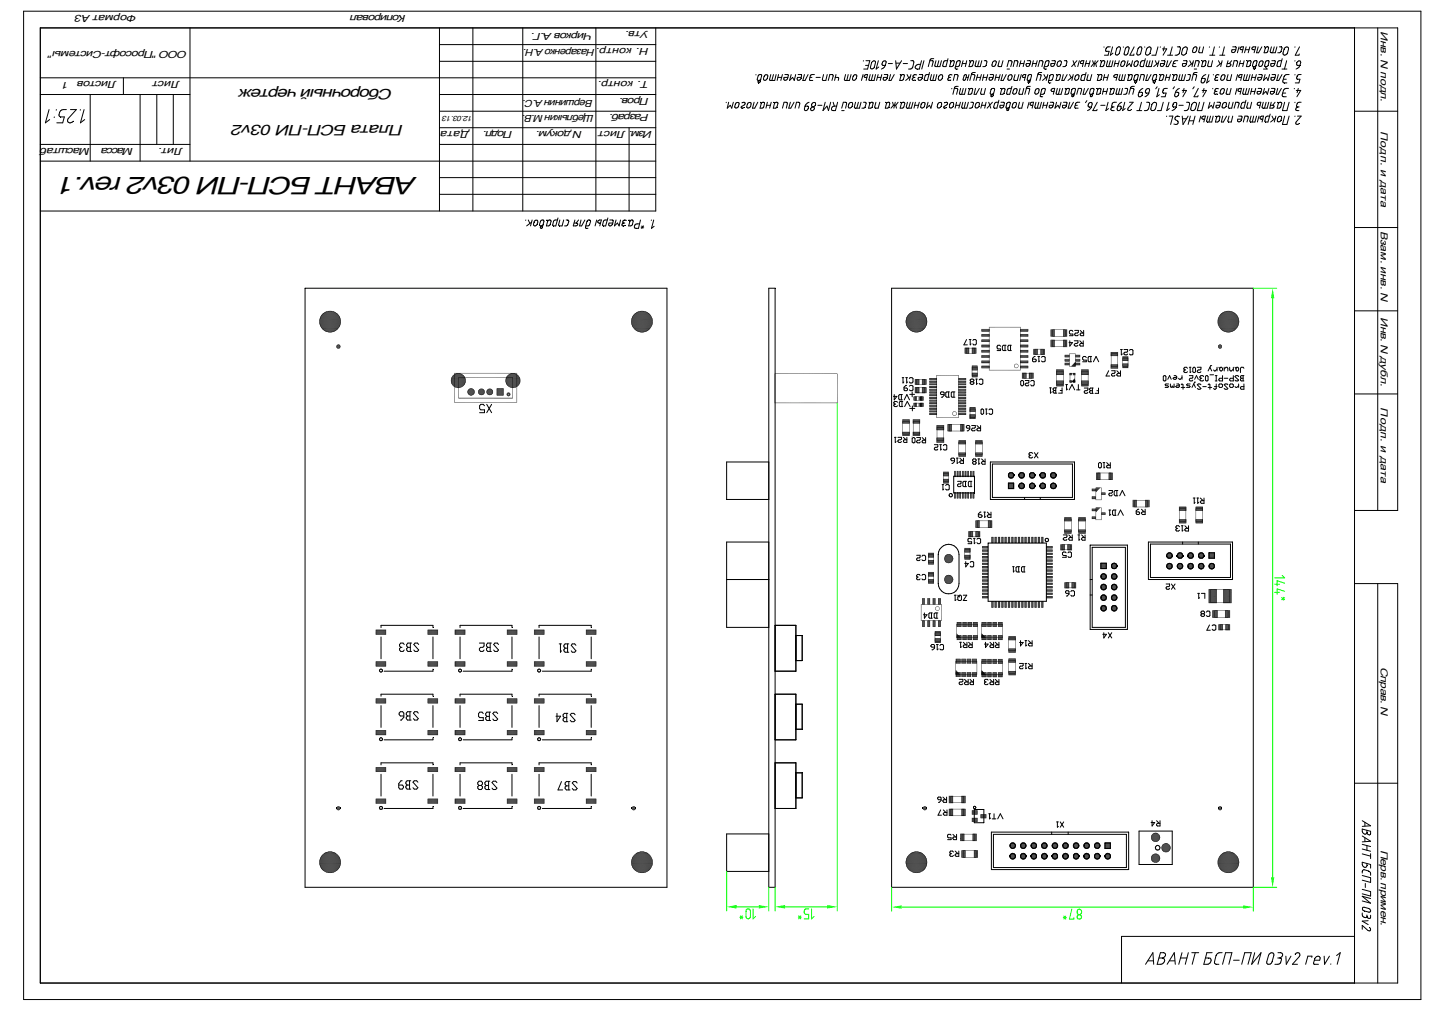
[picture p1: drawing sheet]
<svg xmlns="http://www.w3.org/2000/svg" width="297mm" height="210mm" viewBox="0 0 297 210" stroke-linecap="round" stroke-linejoin="round" font-family="sans-serif">
<defs><g id="words">
<text font-size="5.2" x="86.6" y="36.8" transform="rotate(180 86.6 36.8)">АВАНТ БСП-ПИ 03v2 rev.1</text>
<g font-size="3.1">
<text x="81.7" y="18.5" transform="rotate(180 81.7 18.5)">Сборочный чертеж</text>
<text x="83.9" y="26" transform="rotate(180 83.9 26)">Плата БСП-ПИ 03v2</text>
</g>
<g font-size="2.1">
<text x="28.4" y="3" transform="rotate(180 28.4 3)">Формат A3</text>
<text x="84.5" y="3" transform="rotate(180 84.5 3)">Копировал</text>
<text x="38.9" y="10.6" transform="rotate(180 38.9 10.6)">ООО &quot;Прософт-Системы&quot;</text>
<text x="123.1" y="6.9" transform="rotate(180 123.1 6.9)">Чирков А.Г.</text>
<text x="123.7" y="10.3" transform="rotate(180 123.7 10.3)">Назаренко А.Н.</text>
<text x="134.9" y="6.5" transform="rotate(180 134.9 6.5)">Утв.</text>
<text x="134.9" y="9.9" transform="rotate(180 134.9 9.9)">Н. контр.</text>
<text x="287.1" y="6.5" transform="rotate(90 287.1 6.5)">Инв. N подл.</text>
<text x="14.3" y="17.1" transform="rotate(180 14.3 17.1)">1</text>
<text x="24.3" y="16.9" transform="rotate(180 24.3 16.9)">Листов</text>
<text x="37.4" y="16.9" transform="rotate(180 37.4 16.9)">Лист</text>
<text x="134.9" y="16.9" transform="rotate(180 134.9 16.9)">Т. контр.</text>
<text x="123.3" y="20.7" transform="rotate(180 123.3 20.7)">Вершинин А.С.</text>
<text x="123.5" y="23.9" transform="rotate(180 123.5 23.9)">Щеблыкин М.В.</text>
<text x="134.9" y="20.3" transform="rotate(180 134.9 20.3)">Пров.</text>
<text x="134.9" y="23.8" transform="rotate(180 134.9 23.8)">Разраб.</text>
<text x="97.6" y="27.3" transform="rotate(180 97.6 27.3)">Дата</text>
<text x="106.6" y="27.3" transform="rotate(180 106.6 27.3)">Подп.</text>
<text x="121.1" y="27.3" transform="rotate(180 121.1 27.3)">N докум.</text>
<text x="130.1" y="27.3" transform="rotate(180 130.1 27.3)">Лист</text>
<text x="135.6" y="27.3" transform="rotate(180 135.6 27.3)">Изм.</text>
<text x="287.1" y="27.3" transform="rotate(90 287.1 27.3)">Подп. и дата</text>
<text x="18.8" y="30.7" transform="rotate(180 18.8 30.7)">Масштаб</text>
<text x="27.7" y="30.7" transform="rotate(180 27.7 30.7)">Масса</text>
<text x="38.1" y="30.7" transform="rotate(180 38.1 30.7)">Лит.</text>
<text x="287.1" y="48" transform="rotate(90 287.1 48)">Взам. инв. N</text>
<text x="287.1" y="66" transform="rotate(90 287.1 66)">Инв. N дубл.</text>
<text x="287.1" y="84.7" transform="rotate(90 287.1 84.7)">Подп. и дата</text>
<text x="287.1" y="138.6" transform="rotate(90 287.1 138.6)">Справ. N</text>
<text x="287.1" y="176.6" transform="rotate(90 287.1 176.6)">Перв. примен.</text>
</g>
<text font-size="1.6" x="98.3" y="24.1" transform="rotate(180 98.3 24.1)">12.03.13</text>
</g></defs>
<path d="M4.5 0h292.5v209.8h-292.5z" fill="none" stroke="#fff" stroke-width=".21"/>
<g fill="none" stroke="#000" stroke-width=".21">
<path d="M4.9 2.3h290.5v205.4h-290.5zM8.4 19.6h31.1M8.4 16.2h127.9M18.8 19.6v13.9M25.7 16.2v3.4M29.1 19.6v13.9M32.6 19.6v10.4M36 19.6v10.4M39.5 5.8v27.7M91.4 5.8v38.1M91.4 19.6h44.9M91.4 9.3h44.9"/>
<path d="M91.4 12.7h44.9M98.3 5.8v38.1M108.7 5.8v38.1M123.9 5.8v38.1M136.3 5.8v38.1h-127.9M281.6 5.8v198.5M286.4 5.8v100.3M8.4 30h31.1M8.4 33.5h127.9M10.2 22.8l-.8 2.7 .9-.7M11.3 24.3v.1M11.7 22.8v.1"/>
<path d="M13.8 22.8h-.7a1.01 1.01 0 0 0-.7 1.4l1 .1-.4 1.2h-1.2M14.6 22.8h1.3l-1.8 2.1a.62 .62 0 0 0 .4 .7 .62 .62 0 0 0 .7-.4M16.7 22.8v.1M17.5 22.8l-.8 2.7 .9-.7M91.4 23.1h44.9M91.4 30h44.9M91.4 26.5h44.9M91.4 36.9h44.9M130.8 26.5v17.4M281.6 23.1h8.9M63.4 59.9h75.2v124.5h-75.2zM91.4 40.4h44.9"/>
<path d="M159.8 59.9h1.3v124.5h-1.3zM185.3 59.9h75.2v124.5h-75.2zM281.6 47.3h8.9M66.4 66.6h4.4M66.4 66.7h4.4M66.4 66.8h4.4M66.4 66.9h4.4M66.4 67h4.4M66.4 67.1h4.4M66.4 66.5h4.4M66.4 67.2h4.4M66.5 66.3h4.2"/>
<path d="M66.5 66.4h4.3M66.5 67.3h4.3M66.5 67.4h4.2M66.5 66.1h4.2M66.5 66.2h4.2M66.5 67.5h4.2M66.5 66h4.2M66.5 67.6h4.2M66.6 66h4.1M66.6 67.7h4.1M66.6 67.8h4M66.6 65.9h4"/>
<path d="M66.7 67.9h3.9M66.7 65.8h3.9M66.7 67.9h3.8M66.7 65.7h3.8M66.8 68h3.6M66.8 65.6h3.6M66.8 68.1h3.6M66.8 65.5h3.6M66.9 68.2h3.4M66.9 65.4h3.4M67 68.3h3.3M67 65.4h3.3"/>
<path d="M67.1 68.4h3.1M67.1 65.3h3.1M67.1 68.5h3M67.1 65.2h3M67.3 65.1h2.7M67.3 68.6h2.7M67.3 65h2.5M67.3 68.7h2.5M67.5 64.9h2.2M67.5 68.7h2.2M93.8 78.9h3M93.8 79h3"/>
<path d="M93.8 79.1h3M93.8 79.2h3M93.8 79.3h3M93.8 79.4h3M93.8 78.7h2.9M93.8 78.8h2.9M93.8 79.5h2.9M93.8 78.6h2.9M93.8 79.6h2.9M93.9 78.5h2.7M93.9 79.7h2.7M93.9 78.4h14.1"/>
<path d="M93.9 79.8h2.7M94 78.3h2.6M94 79.9h2.6M94 78.2h2.5M94 80h2.5M94.1 78.1h2.3M94.2 78h2.1M95.3 78.4v4.4M105.1 79h3M105.1 79.1h3M105.1 79.2h3M105.1 79.3h3"/>
<path d="M105.2 78.7h2.9M105.2 78.8h2.9M105.2 78.9h2.9M105.2 79.4h2.9M105.2 79.5h2.9M105.2 78.6h2.8M105.2 79.6h2.8M105.2 78.5h2.8M105.2 79.7h2.8M105.3 79.8h2.6M105.3 78.3h2.6M105.3 79.9h2.6"/>
<path d="M105.4 78.2h2.5M105.4 80h2.5M105.4 78.1h2.4M105.5 78.1h2.2M105.6 78h2M106.5 78.4v4.4M107.4 77.5v6.2M107.5 77.6h-13.1v6.1M131.2 66.7h4.4M131.2 66.8h4.4M131.2 66.9h4.4M131.2 67h4.4"/>
<path d="M131.3 66.6h4.3M131.3 67.1h4.3M131.3 66.4h4.3M131.3 66.5h4.3M131.3 67.2h4.3M131.3 67.3h4.3M131.3 66.2h4.2M131.3 66.3h4.3M131.3 67.4h4.3M131.3 67.4h4.2M131.4 66.1h4.1M131.4 67.5h4.1"/>
<path d="M131.4 66h4.1M131.4 67.6h4.1M131.4 67.7h4.1M131.4 67.8h4M131.4 65.9h4M131.5 67.9h3.9M131.5 65.8h3.9M131.6 67.9h3.7M131.6 65.7h3.7M131.6 68h3.7M131.6 65.6h3.7M131.7 68.1h3.5"/>
<path d="M131.7 65.5h3.5M131.7 68.2h3.5M131.7 65.4h3.5M131.8 68.3h3.3M131.8 65.4h3.3M131.9 68.4h3.1M131.9 65.3h3.1M132 68.5h2.9M132 65.2h2.9M132.1 65.1h2.7M132.1 68.6h2.7M132.2 65h2.5"/>
<path d="M132.2 68.7h2.5M132.3 64.9h2.3M132.3 68.7h2.3M161 77.7h13.1M174 77.6v6.2M187.5 78.5h.4M187.7 78.5v1.1l.2-.2M188.3 78.5h.3M188.3 66.6h4.4M188.3 66.7h4.4M188.3 66.8h4.4M188.3 66.9h4.4"/>
<path d="M188.3 67h4.4M188.3 67.1h4.4M188.3 66.3h4.4M188.3 66.4h4.4M188.3 66.5h4.4M188.3 67.2h4.4M188.3 67.3h4.4M188.3 67.4h4.4M188.4 66.2h4.2M188.4 67.4h4.2M188.4 66h4.2M188.4 66.1h4.2"/>
<path d="M188.4 67.5h4.2M188.4 67.6h4.2M188.5 66h4M188.5 67.7h4M188.5 78.5v1.1l.1-.2M188.5 67.8h4M188.5 65.9h4M188.5 67.9h3.9M188.5 65.8h3.9M188.6 67.9h3.8M188.6 65.7h3.8M188.7 68h3.7"/>
<path d="M188.7 65.6h3.7M188.7 68.1h3.6M188.7 65.5h3.6M188.8 68.2h3.4M188.8 65.4h3.4M188.8 68.3h3.3M188.8 65.4h3.3M188.9 68.4h3.2M188.9 65.3h3.2M189 78.7l.2-.2h.4l.2 .2v.7l-.2 .2h-.4l-.2-.2M189 68.5h3M189 65.2h3"/>
<path d="M189.1 65.1h2.8M189.1 68.6h2.8M189.3 65h2.5M189.3 68.7h2.5M189.4 64.9h2.2M189.4 68.7h2.2M194.6 78h4.7M194.7 77.9v9M199.3 77.9v9M200.9 70.6l-.5 1.1h.7M201.5 70.6h.3M201.7 70.6v1.1l.1-.2"/>
<path d="M201.9 79.3l-.2-.2 .2-.3 .5 .2-.2 .3M201.9 79.3h.3M201.9 79.3l-.2 .2 .2 .4h.3l.2-.2-.2-.4M202.2 70.7l.2-.1h.4l.1 .1v.8l-.1 .2h-.4l-.2-.2M202.8 78.8h.4M203 78.8v1.1l.2-.2M203.5 79l.2-.2 .6 .2v.7l-.2 .2h-.4l-.2-.2M205.6 76.9h6.6M205.6 68h6.6M205.6 67.9v9.1M208 72l-.2-.2h-.4l-.1 .5 .1 .2h.6v.4h-.7M208.9 71.8v1.1"/>
<path d="M209.1 71.8h-.5l-.2 .2v.7l.2 .2h.5M210.1 71.8v1.1M210.2 71.8h-.5l-.2 .2v.7l.2 .2h.5M212.1 67.9v9.1M212.2 79.2l.2-.1 .4 .1v.8l-.2 .2-.4-.2zM213.1 79.1h.8v.4l-.2 .1h-.4l-.2 .2 .2 .4h.4l.2-.2M214.2 79.2l.2-.1h.4l.2 .1v.8l-.2 .2h-.4l-.2-.2M215.2 74.1l-.6 .4v.5l.2 .2h.4l.2-.2-.2-.4h-.6M215.7 74.1h.4M215.9 74.1v1.1l.2-.2M216.5 74.3l.2-.2h.3l.3 .2v.7l-.3 .2h-.3l-.2-.2M218.7 69.9h2.8"/>
<path d="M218.7 68.5h2.8M218.7 72.1h2.8M218.7 70.7h2.8M219.6 77.1v2.8M221 77.1v2.8M221.5 79.9h.4M221.7 79.9v1.1l.2-.1M222.3 73.5v2.7M222.4 70.8v1.1l.5-.7h-.7M223 68.9l-.2-.2h-.3l-.2 .5 .2 .2h.5v.4h-.7M223.3 70.8h.8v.4l-.8 .4 .2 .3 .6-.1M223.4 68.7h.8v.3l-.8 .4 .2 .4 .6-.2"/>
<path d="M223.6 73.5v2.7M224.2 79.9v1.1M224.4 70.8l.6 .6M224.5 68.7l.6 .5M224.8 77.1v2.8M225.2 70.8v1.1h-.6l-.2-.1 .2-.4h.6M225.3 68.7v1.1h-.6l-.2-.2 .2-.4h.6M225.8 74.3l-.2-.2h-.3l-.3 .2v.3l.3 .2h.5v.4h-.8M226.2 77.1v2.8M226.7 74.1v1.1M226.9 74.1h-.5l-.2 .2v.7l.2 .2h.5M227.3 75.2l.5-1.1 .6 1.1"/>
<path d="M230.5 77l-.6 1.1h.8M231 73.5v2.7M231.1 77h.7v.4l-.2 .2h-.4l-.1 .2 .1 .3h.4l.2-.1M232.2 77l.5 .6M232.3 73.5v2.7M232.9 77v1.1h-.5l-.2-.1 .2-.4h.5M232.9 72.6h.4M233.1 72.6v1.1l.2-.1M233.6 72.6h.8v.4l-.2 .2h-.4l-.2 .2 .2 .3h.4l.2-.1M234.8 72.8l.1-.2h.4l.2 .2v.8l-.2 .1h-.4l-.1-.1M242 78.1l.4 .2v.7l-.2 .2-.4-.2v-.7zM242.7 78.8l.4-.7 .4 .7"/>
<path d="M242.9 79.8h-.5l-.2 .2 .2 .2h.3l.2 .1-.2 .2h-.5M243.3 79.8v.5l.2 .2 .2-.2M244 78.1h.4l.2 .2v.3l-.2 .2h-.4l-.2-.2 .2-.2h.6M244 79.8v.7M244.6 79.8h.4l.1 .2v.3l-.1 .2h-.4l-.2-.2 .2-.1h.5M245.5 80l.2-.2 .2 .2v.9M245.7 78.1v.7M245.7 78.4l-.3 .4-.4-.2M246.3 76.9l-.2 .2 .2 .3 .5-.1M246.3 76.9h.2M246.8 76.5l-.2-.2h-.3l-.2 .2 .2 .4M247.2 78.1h.7v.3l-.1 .2h-.4l-.2 .2 .2 .4h.4l.1-.2"/>
<path d="M247.2 76.3h.4M247.4 79.8h-.6l-.2 .2 .2 .2h.4l.2 .1-.2 .2h-.6M247.4 76.3v1.1l.2-.1M247.9 76.5l.3-.2 .3 .2v.8l-.2 .1-.4-.1zM248.2 79.8l.3 .7M248.3 78.8l.4-.7 .4 .7M248.5 79.4h-.2l-.5 1.1M248.9 76.3h.7v.4l-.7 .4 .2 .3 .5-.1M249.6 78.6l-.2 .2 .2 .4h.4l.2-.2M249.6 80l-.2-.2-.5 .2 .7 .7-.2 .2-.5-.2M249.6 78.6h.2M250.2 78.3l-.2-.2h-.4l-.2 .2 .2 .3"/>
<path d="M250.7 78.1l.4 .2v.7l-.2 .2-.3-.2v-.7zM251.1 80l.2-.2 .2 .2v.9M251.5 76.3l.4 .8M251.5 77.9h.8M251.9 76h-.2l-.6 1.1M252.6 78.1h.4M252.6 79.2h.4M252.8 78.1v1.1M252.8 79.8v.9l-.2 .2-.3-.2M253 76.7l-.4 .4-.3-.2M253 76.3v.8M253.1 66.6h4.4"/>
<path d="M253.1 66.7h4.5M253.1 66.8h4.5M253.1 66.9h4.5M253.1 67h4.5M253.1 67.1h4.4M253.1 66.5h4.4M253.1 67.2h4.4M253.2 66.3h4.3M253.2 66.4h4.3M253.2 67.3h4.3M253.2 67.4h4.3M253.2 66.1h4.2"/>
<path d="M253.2 66.2h4.3M253.2 67.5h4.2M253.3 66h4.1M253.3 67.6h4.1M253.3 66h4M253.3 67.7h4M253.4 80l.1-.2h.4l.2 .2v.3l-.2 .2h-.4l-.1-.2zM253.4 67.8h3.9M253.4 65.9h3.9M253.4 76.3l.1 .2M253.4 67.9h3.9M253.4 65.8h3.9"/>
<path d="M253.4 67.9h3.8M253.4 65.7h3.8M253.5 68h3.7M253.5 65.6h3.7M253.5 68.1h3.6M253.5 65.5h3.6M253.5 76.5l.4-.2 .2 .2v.4l-.4 .2-.2-.2zM253.6 68.2h3.4M253.6 65.4h3.4M253.7 68.3h3.3M253.7 65.4h3.3M253.8 68.4h3.1"/>
<path d="M253.8 65.3h3.1M253.9 68.5h2.9M253.9 65.2h2.9M254 65.1h2.7M254 68.6h2.7M254.1 65h2.5M254.1 68.7h2.5M254.1 78.1v1.1h-.6l-.1-.2 .1-.4h.6M254.2 64.9h2.3M254.2 68.7h2.3M254.5 76.7l.3-.4h.3l.1 .2v.6M254.5 76.3v.8"/>
<path d="M254.5 78.6h.7M255.2 80l-.1-.2h-.4l-.2 .2 .7 .7-.1 .2h-.4l-.2-.2M255.6 76.3v.6l.2 .2h.2l.4-.4M255.8 79.8h.4l.2 .2v.3l-.2 .2h-.4l-.2-.2v-.3zM256.4 78.1v1.1h-.6l-.2-.2 .2-.4h.6M256.4 76.3v.8M256.7 76.3l.2 .2M257.1 76.3l.4 .2-.2 .6-.4-.2zM257.5 78.3l-.2-.2h-.4l-.2 .2 .8 .7-.2 .2h-.4l-.2-.2M257.5 79.8v.7M258 78.6l-.2 .2 .2 .4h.6M258 78.6h.4"/>
<path d="M258.4 78.1v1.1M258.6 78.1h-.6l-.2 .2 .2 .3M258.6 76.5l-.2-.2h-.4l-.2 .2v.9M258.6 79.8v1.1h-.6l-.2-.2 .2-.4h.6M281.6 64.6h8.9M94.1 80.1h2.3M94.2 80.1h2.1M94.4 83.6h13.1M95.3 82.7h11.3M100.7 84.3l-.2-.3h-.6l-.2 .3v.6l.2 .3h.8v.6h-1M101.2 84l1 1.8M102.2 84l-1 1.8"/>
<path d="M105.4 80.1h2.4M105.5 80.1h2.2M159.8 96h-8.8v7.8h8.8M161 83.7h13.1M185.9 82v1.1l.5-.7h-.7M185.9 90.9h.4M186 84l-.2 .2 .2 .3h.4l.2-.2M186 84h.2M186.1 90.9v1l.2-.1M186.6 83.6l-.2-.2h-.4l-.2 .2 .2 .4M186.6 90.9h.8v.3l-.8 .4 .3 .3 .5-.1M187.4 82v1.1"/>
<path d="M187.5 83.4v1.1M187.6 82h-.6l-.2 .2v.7l.2 .2h.6M187.7 87.5v2.8M187.7 83.4h-.6l-.2 .2v.7l.2 .2h.6M187.8 90.9l.5 .5M188 83.1l.5-1.1 .6 1.1M188 84.5l.6-1.1 .6 1.1M188.5 80.1l-.6 .4v.5l.2 .2h.4l.1-.2-.1-.4h-.6M188.5 90.9v1h-.5l-.2-.1 .2-.4h.5M189 87.5v2.8M189 80.3l.2-.2 .6 .2v.7l-.2 .2-.6-.2M189.6 91.1l.2-.2 .4 .2v.8l-.2 .1-.4-.1z"/>
<path d="M189.8 87.5v2.8M190.5 90.9h.8v.4l-.8 .4 .3 .3h.3l.2-.1M191.2 87.5v2.8M191.7 90.9l.5 .6M192.4 90.9v1.1h-.5l-.2-.1 .2-.4h.5M194.2 92.4h.7v.4l-.1 .2h-.4l-.2 .2 .2 .3h.4l.1-.2M194.6 86.8h4.7M194.8 88.7v2.9M195.3 92.4h.4M195.5 92.4v1.1l.2-.2M196.1 92.6l.2-.2h.3l.2 .2v.7l-.2 .2h-.3l-.2-.2M196.2 88.7v2.9"/>
<path d="M196.3 82h-.6l-.2-.2 .2-.4h.3l.3 .2v.6l-.4 .3h-.2M197.2 81.4v1.1M197.3 89.6h2.8M197.3 88.2h2.8M197.4 81.4h-.6l-.2 .2v.8l.2 .1h.6M198.2 99h4.4v3.4h-4.4zM198.3 81.4v1.1M198.4 95.8h-.5l-.2-.4 .2-.2h.3l.2 .2v.5l-.5 .4M198.5 81.4h-.6l-.2 .2v.8l.2 .1h.6M198.8 95.2h.4M199 95.2v1.1l.2-.2M199.3 91.8v2.8"/>
<path d="M199.5 95.2l.6 .6M200.3 95.2v1.1h-.6l-.2-.2 .2-.3h.6M200.7 91.8v2.8M201.6 89h-.6l-.1-.2 .1-.4h.4l.2 .2v.6l-.6 .3M202 88.4h.7v.4l-.2 .2h-.4l-.1 .2 .1 .3h.4l.2-.1M202.3 95.9l-.1 .2 .1 .4h.4l.2-.2-.2-.4M202.3 95.9h.4M202.3 95.9l-.1-.2 .1-.3h.4l.2 .1-.2 .4M202.8 91.8v2.8M203.1 88.4l.6 .6M203.3 95.4h.4M203.5 95.4v1.1l.2-.2"/>
<path d="M203.8 88.4v1.1h-.5l-.2-.1 .2-.4h.5M203.9 85.2l.2-.2 .4 .2v.7l-.2 .2-.4-.2zM204 95.4l.6 .5M204.2 91.8v2.8M204.8 95.4v1.1h-.6l-.2-.2 .2-.4h.6M204.8 85h.4M205 85v1.1l.2-.2M205.6 85.2l.2-.2 .5 .2v.7l-.2 .2h-.3l-.2-.2M205.9 96h17.4v7.8h-17.4zM206.3 96.4h16.6v7h-16.6zM214.1 94.6l-.2 .2 .2 .4h.4l.2-.2M214.1 94.6h.2"/>
<path d="M214.7 94.2l-.2-.1h-.4l-.2 .1 .2 .4M215 94.1l.8 1.1M215.8 94.1l-.8 1.1M218.2 80.6h.3M218.4 80.6v1.1l.1-.2M219.1 81.2h.4M219.1 81.2l-.2 .3 .2 .2h.6M219.5 80.6v1.1M219.7 80.6h-.6l-.2 .2 .2 .4M220.4 81.2h.4M220.8 80.6v1.1h-.8M222.2 81l.6-1.1 .6 1.1"/>
<path d="M223.8 81h.7M225.4 80.6h.7v.4l-.2 .2h-.4l-.1 .2 .1 .3h.4l.2-.2M226.7 81.2l-.2 .3 .2 .2h.5M226.7 81.2h.4M227.1 80.6v1.1M227.2 80.6h-.5l-.2 .2 .2 .4M228 81.2h.3M228.2 98.3h2.8M228.2 99.7h2.8M228.3 96.3l.3-.2 .3 .2v.8l-.2 .1-.4-.1zM228.3 80.6v1.1h-.7M229.3 96.1h.4"/>
<path d="M229.5 96.1v1.1l.2-.1M230 96.1l.6 .6M230.8 96.1v1.1h-.6l-.2-.1 .2-.4h.6M243.7 80.2v.1M243.7 80.3l.1 .2 .2-.2M245.5 80.5h.8M250 80.3h.7M251.1 80.5h.8M252.4 80.3h.6M257.5 80.2l-.4 .3-.4-.2M281.6 81.9h8.9M159.8 112.6h-8.8v17.8h8.8"/>
<path d="M190.5 115.4h.8v.4l-.2 .2h-.4l-.2 .2 .2 .3h.4l.2-.2M190.7 119.9l-.2 .2 .2 .4h.4l.2-.2M190.7 119.9h.2M191.3 119.6l-.2-.2h-.4l-.2 .2 .2 .3M191.6 119.6l.2-.2h.4l.2 .2v.7l-.2 .2h-.4l-.2-.2M191.6 115.6l.2-.2h.4l.2 .2v.7l-.2 .2h-.4l-.2-.2M195.7 113.7a2.14 2.14 0 0 1 2.3-.4 2.14 2.14 0 0 1 1.3 1.9v6.1a2.16 2.16 0 0 1-2.1 2.1 2.16 2.16 0 0 1-2.2-2.1v-6.1l.3-1zM195.8 100.7h.4M196 100.7v1.1l.2-.2M196.5 100.9l.3-.2 .5 .2v.7l-.2 .2-.6-.2M199 100h.8v.4l-.2 .2h-.4l-.2 .2 .2 .3h.4l.2-.1M200.7 100v1.1"/>
<path d="M200.7 116.7v1.1l.6-.7h-.8M200.9 100h-.5l-.3 .2v.8l.3 .1h.5M201.7 116.9l.1-.2h.4l.2 .2v.7l-.2 .2h-.4l-.1-.2M201.8 100v1.1M202 112.1l-.2-.2h-.4l-.2 .2v.3l.2 .2h.6v.4h-.8M202 100h-.5l-.2 .2v.8l.2 .1h.5M202.3 111.9h.4M202.5 111.9v1.1l.2-.2M203.1 112.1l.2-.2 .5 .2v.7l-.2 .2h-.3l-.2-.2M203.1 108.2h2.8M203.1 109.6h2.8M203.9 106.4l-.5 .4v.6l.2 .1 .5-.1-.2-.4h-.5"/>
<path d="M204.5 106.4h.3M204.7 106.4v1.1l.1-.1M205.2 106.4l.6 .6M205.4 112.9h12.1v12.1h-12.1zM206 106.4v1.1h-.6l-.2-.1 .2-.4h.6M209.6 100.4h1.1v1.1h-1.1zM210.5 117.8h.3M210.6 117.8v1.1l.2-.2M211.7 117.8v1.1M212 117.8h-.6l-.2 .1v.8l.2 .2h.6M212.9 117.8v1.1M213 103.4v.4"/>
<path d="M213.1 117.8h-.6l-.2 .1v.8l.2 .2h.6M216.2 103.4v.4M221 111.2h.8v.3l-.8 .4 .2 .4h.4l.2-.2M221.3 107.8v2.8M221.6 114.9l-.2-.2-.6 .2v.4l.3 .1h.5v.4h-.8M222 114.9l.2-.2h.3l.2 .2v.8l-.2 .1h-.3l-.2-.1M222.2 111.2l.5 .5M222.7 107.8v2.8M222.9 111.2v1.1h-.6l-.1-.2 .1-.4h.6M224.1 111.2h.3M224.2 107.8v2.8M224.3 111.2v1.1l.1-.2"/>
<path d="M224.8 111.2l.6 .5M225.5 111.2v1.1h-.5l-.2-.2 .2-.4h.5M225.6 107.8v2.8M226.6 113.3h7.8v17.5h-7.8zM227 113.7h6.9v16.7h-6.9zM227.8 101.3v2.6M227.8 105.5v2.6M228.9 117.1h1.1v1.1h-1.1zM228.9 101.3v2.6M228.9 105.5v2.6M230.5 106h.4M230.5 101.9h.7v.4l-.7 .4 .2 .3h.4l.1-.2"/>
<path d="M230.7 106v1.1l.2-.2M231.8 106v1.1M232 106h-.6l-.1 .2v.7l.1 .2h.6M232.2 101.9v1.1M232.4 107.1l.5-1.1 .6 1.1M232.4 101.9h-.6l-.2 .2v.7l.2 .2h.6M232.7 103l.6-1.1 .5 1.1M235.8 104h2.7M235.8 105.4h2.7M236.7 105.8l-.5 .4v.5l.1 .2h.4l.2-.2-.2-.3h-.5M237.3 105.8l.5 .6M238 105.8v1.1h-.5l-.2-.2 .2-.3h.5"/>
<path d="M238.7 112.6h17.5v7.8h-17.5zM239.1 113.1h16.7v6.9h-16.7zM244.6 109.8l-.2 .2 .2 .4h.4l.2-.2M244.6 109.8h.2M245.1 105.7v2.7M245.2 109.5l-.2-.2h-.4l-.2 .2 .2 .3M245.6 109.3h.3M245.7 109.3v1.1l.2-.2M245.8 112.6v.5M246.3 109.3l.5 .5M246.5 105.7v2.7M247.1 109.3v1.1h-.6l-.2-.2 .2-.4h.6"/>
<path d="M248 103.5h.4M248.2 103.5v1.1l.2-.2M248.6 105.7v2.7M248.8 103.5h.4M249 103.5v1.1l.2-.2M249.1 112.6v.5M249.5 103.5l.6 .6M250 105.7v2.7M250.3 103.5v1.1h-.6l-.2-.2 .2-.3h.6M251.3 114.9h1.1v1.1h-1.1zM281.6 106.1h8.9v-100.3h-282.1v198.5h282.1v-83h-8.9M78.1 131.9h2.2"/>
<path d="M78.1 130.9h2.2M78.1 138.5h2.2M78.1 137.5h2.2M78.1 131h2.1M78.1 131.1h2.1M78.1 131.2h2.1M78.1 131.3h2.1M78.1 131.4h2.1M78.1 131.5h2.1M78.1 131.6h2.1M78.1 131.7h2.1M78.1 131.8h2.1"/>
<path d="M78.1 137.8h2.1M78.1 137.9h2.1M78.1 138h2.1M78.1 138.1h2.1M78.1 138.2h2.1M78.1 138.3h2.1M78.1 138.4h2.1M78.1 137.5h2.1M78.1 137.6h2.1M78.1 137.7h2.1M79.2 130.4v-.4h10.8v.4M79.2 132.4v4.5"/>
<path d="M83.3 134.5l-.2 .3v.3l.2 .3h.5l.2-.3M83.3 134.5h.3M84 133.9l-.2-.3h-.5l-.2 .3v.3l.2 .3M84.8 134.5l-.3 .3v.3l.3 .3h.8M84.8 134.5h.5M85.3 133.6v1.8M85.6 133.6h-.8l-.3 .3v.3l.3 .3M87 133.9l-.2-.3h-.5l-.3 .3 1 1.2-.2 .3h-.5l-.3-.3M88.9 131.9h2.2M88.9 130.9h2.2M88.9 138.5h2.2M88.9 137.5h2.2"/>
<path d="M88.9 131h2.1M88.9 131.1h2.1M88.9 131.2h2.1M88.9 131.3h2.1M88.9 131.4h2.1M88.9 131.5h2.1M88.9 131.6h2.1M88.9 131.7h2.1M88.9 131.8h2.1M88.9 137.8h2.1M88.9 137.9h2.1M88.9 138h2.1"/>
<path d="M88.9 138.1h2.1M88.9 138.2h2.1M88.9 138.3h2.1M88.9 138.4h2.1M88.9 137.5h2.1M88.9 137.6h2.1M88.9 137.7h2.1M90 139.1v.4h-10.2M90 132.4v4.5M94.5 131.9h2.2M94.5 130.9h2.2M94.5 138.5h2.2"/>
<path d="M94.5 137.5h2.2M94.6 131h2M94.6 131.1h2M94.6 131.2h2M94.6 131.3h2M94.6 131.4h2M94.6 131.5h2M94.6 131.6h2M94.6 131.7h2M94.6 131.8h2M94.6 137.8h2M94.6 137.9h2"/>
<path d="M94.6 138h2M94.6 138.1h2M94.6 138.2h2M94.6 138.3h2M94.6 138.4h2M94.6 137.5h2M94.6 137.6h2M94.6 137.7h2M95.6 130.4v-.4h10.8v.4M95.6 132.4v4.5M99.6 133.6h1v.6l-.2 .3h-.5l-.3 .3v.3l.3 .3h.5l.2-.3M101.4 134.5l-.3 .3v.3l.3 .3h.7"/>
<path d="M101.4 134.5h.5M101.9 133.6v1.8M102.1 133.6h-.7l-.3 .3v.3l.3 .3M103.6 133.9l-.2-.3h-.5l-.3 .3 1 1.2-.2 .3h-.5l-.3-.3M105.4 131.9h2.1M105.4 130.9h2.1M105.4 138.5h2.1M105.4 137.5h2.1M105.4 131h2.1M105.4 131.1h2.1M105.4 131.2h2.1M105.4 131.3h2.1"/>
<path d="M105.4 131.4h2.1M105.4 131.5h2.1M105.4 131.6h2.1M105.4 131.7h2.1M105.4 131.8h2.1M105.4 137.8h2.1M105.4 137.9h2.1M105.4 138h2.1M105.4 138.1h2.1M105.4 138.2h2.1M105.4 138.3h2.1M105.4 138.4h2.1"/>
<path d="M105.4 137.6h2.1M105.4 137.7h2.1M106.4 132.4v4.5M106.4 139.1v.4h-10.1M111 131.9h2.2M111 130.9h2.2M111 138.5h2.2M111 137.5h2.2M111 131h2.1M111 131.1h2.1M111 131.2h2.1M111 131.3h2.1"/>
<path d="M111 131.4h2.1M111 131.5h2.1M111 131.6h2.1M111 131.7h2.1M111 131.8h2.1M111 137.8h2.1M111 137.9h2.1M111 138h2.1M111 138.1h2.1M111 138.2h2.1M111 138.3h2.1M111 138.4h2.1"/>
<path d="M111 137.5h2.1M111 137.6h2.1M111 137.7h2.1M112.1 130.4v-.4h10.8v.4M112.1 132.4v4.5M116.2 133.8h.5M116.5 133.8v1.8l.2-.3M117.5 134.7l-.3 .3v.3l.3 .3h.7M117.5 134.7h.5M118 133.8v1.8M118.2 133.8h-.7l-.3 .3v.3l.3 .3M119.7 134.1l-.2-.3h-.5l-.3 .3 1 1.2-.2 .3h-.5l-.3-.3"/>
<path d="M121.8 131.9h2.1M121.8 130.9h2.1M121.8 138.5h2.1M121.8 137.5h2.1M121.8 131h2.1M121.8 131.1h2.1M121.8 131.2h2.1M121.8 131.3h2.1M121.8 131.4h2.1M121.8 131.5h2.1M121.8 131.6h2.1M121.8 131.7h2.1"/>
<path d="M121.8 131.8h2.1M121.8 137.8h2.1M121.8 137.9h2.1M121.8 138h2.1M121.8 138.1h2.1M121.8 138.2h2.1M121.8 138.3h2.1M121.8 138.4h2.1M121.8 137.6h2.1M121.8 137.7h2.1M122.9 139.1v.4h-10.2M122.9 132.4v4.5"/>
<path d="M151 120.4h8.8M161.1 130h4.3v9.5h-4.3M165.4 132.1h1.3v5.2h-1.3M191.4 125.6h4.4M191.4 129h4.4M191.5 125.6v3.4M192.1 127.4v1.1l.6-.7h-.8M193.6 127.4v1.1M193.8 127.4h-.6l-.1 .2v.7l.1 .2h.6M194.3 134.5h-.6l-.2-.3 .2-.3h.4l.2 .3v.5l-.6 .3M194.6 133.9h.4M194.7 127.4v1.1"/>
<path d="M194.8 133.9v1.1l.2-.1M194.9 127.4h-.5l-.2 .2v.7l.2 .2h.5M195.4 134.2l.2-.3h.4l.1 .3v.7l-.1 .1h-.4l-.2-.1M195.7 125.6v3.4M198.4 123.7h.4M198.5 123.7v1.1l.3-.2M198.6 137.4h4.5M198.7 137.4v2.8M198.8 132.5h4.5M198.8 129.8h4.5M198.8 129.7v2.9M199.1 123.7l.4 .4"/>
<path d="M199.5 123.7l.4 .2v.7l-.2 .2h-.4l-.2-.2v-.5zM199.5 133.5h.4M199.7 133.5v1.1l.2-.2M200.2 123.7h.8l-.8 1.1h.8M200.2 133.5l.6 .5M201 133.5v1.1h-.6l-.2-.2 .2-.4h.6M201.3 133.5l.6 .5M202.1 133.5v1.1h-.6l-.2-.2 .2-.4h.6M203.1 137.4v2.8M203.2 129.7v2.9M204 137.5h4.5M204 129.8h4.5"/>
<path d="M204 129.7v2.9l4.5-.1M204 137.4v2.9M204.8 133.5v1.1l.6-.7h-.8M205.8 133.5l.5 .5M206.5 133.5v1.1h-.6l-.1-.2 .1-.4h.6M206.9 133.5l.6 .5M207.6 133.5v1.1h-.5l-.2-.2 .2-.4h.5M208.4 129.7v2.9M208.4 137.4v2.9M209.7 132.5v2.8M209.7 137.2v2.8M211.1 132.5v2.8"/>
<path d="M211.1 137.2v2.8M211.9 137.9h.8v.4l-.8 .3 .2 .4h.4l.2-.2M212.1 133.1v1.1l.6-.7h-.8M213.1 137.9h.3M213.1 133.1h.3M213.2 137.9v1.1l.2-.2M213.2 133.1v1.1l.2-.1M213.8 137.9l.6 .5M213.8 133.1l.6 .6M214.5 137.9v1.1h-.5l-.2-.2 .2-.4h.5M214.5 133.1v1.1h-.5l-.2-.1 .2-.4h.5M222.2 123.3h-.5l-.2-.4 .2-.1h.3l.2 .1v.6l-.5 .4"/>
<path d="M222.6 122.9l.2-.1h.3l.2 .1v.8l-.2 .2h-.3l-.2-.2M226.6 120.4h.4M226.6 123.7h.4M229.4 131.5v1.1l.6-.8h-.8M230.4 131.5l.7 1.1M231.1 131.5l-.7 1.1M242.4 121.4h.7v.4l-.2 .1h-.3l-.2 .2 .2 .4h.3l.2-.2M243.5 121.4l.8 1.1M244.3 121.4l-.8 1.1M249 123.3h.3M249.2 123.3v1.1l.1-.2M249.7 123.3h.7v1.1"/>
<path d="M249.8 127.6l-.2-.2 .2-.4h.4l.2 .2-.2 .4M249.8 127.6l-.2 .2 .2 .3 .6-.2-.2-.3M249.8 127.6h.4M250.8 127.2l.1-.2h.4l.2 .2v.7l-.2 .2h-.4l-.1-.2M251.3 122.4v2.9M251.4 129.9l-.5 1.1h.7M251.6 125.3h4M251.6 122.5h4M251.7 122.5v2.8M252 130l.2-.1 .5 .1v.8l-.2 .2h-.3l-.2-.2M252.4 128.3h2.9M252.4 126.9h2.9"/>
<path d="M252.9 122.4v2.9M254.3 122.4v2.9M255.6 122.5v2.8M255.9 122.4v2.9M286.4 121.3v83M78.1 152.7h2.2M78.1 151.8h2.2M78.1 146.1h2.2M78.1 145.2h2.2M78.1 159.5h2.2M78.1 152.5h2.1M78.1 145.6h2.1"/>
<path d="M78.1 145.7h2.1M78.1 145.8h2.1M78.1 145.9h2.1M78.1 146h2.1M78.1 146.1h2.1M78.1 145.2h2.1M78.1 145.3h2.1M78.1 145.4h2.1M78.1 145.5h2.1M78.1 151.8h2.1M78.1 151.9h2.1M78.1 152h2.1"/>
<path d="M78.1 152.1h2.1M78.1 152.2h2.1M78.1 152.3h2.1M78.1 152.4h2.1M78.1 159.5h2.1M78.1 159.6h2.1M78.1 159.7h2.1M78.1 159.8h2.1M78.1 159.9h2.1M78.1 152.6h2.1M78.1 152.7h2.1M79.2 159v-.5h10.8v.5"/>
<path d="M79.2 144.7v-.4h10.8v.4M79.2 146.6v4.6M83.9 148.8h-.7l-.2-.3v-.3l.2-.3h.5l.2 .3v.9l-.5 .5h-.2M84.7 148.8l-.2 .3v.3l.2 .2h.8M84.7 148.8h.5M85.2 147.9v1.7M85.5 147.9h-.8l-.2 .3v.3l.2 .3M86.9 148.2l-.2-.3h-.5l-.3 .3 1 1.2-.2 .2h-.5l-.3-.2M88.9 152.7h2.2M88.9 151.8h2.2M88.9 146.1h2.2M88.9 145.2h2.2"/>
<path d="M88.9 159.5h2.2M88.9 152.5h2.1M88.9 145.6h2.1M88.9 145.7h2.1M88.9 145.8h2.1M88.9 145.9h2.1M88.9 146h2.1M88.9 146.1h2.1M88.9 145.2h2.1M88.9 145.3h2.1M88.9 145.4h2.1M88.9 145.5h2.1"/>
<path d="M88.9 151.8h2.1M88.9 151.9h2.1M88.9 152h2.1M88.9 152.1h2.1M88.9 152.2h2.1M88.9 152.3h2.1M88.9 152.4h2.1M88.9 159.5h2.1M88.9 159.6h2.1M88.9 159.7h2.1M88.9 159.8h2.1M88.9 159.9h2.1"/>
<path d="M88.9 152.6h2.1M88.9 152.7h2.1M90 153.3v.5h-10.2M90 146.6v4.6M94.5 152.7h2.2M94.5 151.8h2.2M94.5 146.1h2.2M94.5 145.2h2.2M94.5 159.5h2.2M94.6 152.5h2M94.6 145.6h2M94.6 145.7h2"/>
<path d="M94.6 145.8h2M94.6 145.9h2M94.6 146h2M94.6 146.1h2M94.6 145.2h2M94.6 145.3h2M94.6 145.4h2M94.6 145.5h2M94.6 151.8h2M94.6 151.9h2M94.6 152h2M94.6 152.1h2"/>
<path d="M94.6 152.2h2M94.6 152.3h2M94.6 152.4h2M94.6 159.5h2M94.6 159.6h2M94.6 159.7h2M94.6 159.8h2M94.6 159.9h2M94.6 152.6h2M94.6 152.7h2M95.6 144.7v-.4h10.8v.4M95.6 159v-.5h10.8v.5"/>
<path d="M95.6 146.6v4.6M100.5 148.3l-.3-.3h-.5l-.2 .3v.6l.2 .2h.8v.6h-1M101.2 148.9l-.2 .2v.3l.2 .3h.8M101.2 148.9h.5M101.7 148v1.7M102 148h-.8l-.2 .3v.3l.2 .3M103.5 148.3l-.3-.3h-.5l-.3 .3 1.1 1.1-.3 .3h-.5l-.3-.3M105.4 152.7h2.1M105.4 151.8h2.1M105.4 146.1h2.1M105.4 145.2h2.1M105.4 159.5h2.1"/>
<path d="M105.4 152.5h2.1M105.4 145.6h2.1M105.4 145.7h2.1M105.4 145.8h2.1M105.4 145.9h2.1M105.4 146h2.1M105.4 145.3h2.1M105.4 145.4h2.1M105.4 145.5h2.1M105.4 151.9h2.1M105.4 152h2.1M105.4 152.1h2.1"/>
<path d="M105.4 152.2h2.1M105.4 152.3h2.1M105.4 152.4h2.1M105.4 159.6h2.1M105.4 159.7h2.1M105.4 159.8h2.1M105.4 159.9h2.1M105.4 152.6h2.1M106.4 153.3v.5h-10.1M106.4 146.6v4.6M111 152.7h2.2M111 151.8h2.2"/>
<path d="M111 146.1h2.2M111 145.2h2.2M111 159.5h2.2M111 152.5h2.1M111 145.6h2.1M111 145.7h2.1M111 145.8h2.1M111 145.9h2.1M111 146h2.1M111 146.1h2.1M111 145.2h2.1M111 145.3h2.1"/>
<path d="M111 145.4h2.1M111 145.5h2.1M111 151.8h2.1M111 151.9h2.1M111 152h2.1M111 152.1h2.1M111 152.2h2.1M111 152.3h2.1M111 152.4h2.1M111 159.5h2.1M111 159.6h2.1M111 159.7h2.1"/>
<path d="M111 159.8h2.1M111 159.9h2.1M111 152.6h2.1M111 152.7h2.1M112.1 159v-.5h10.8v.5M112.1 144.7v-.4h10.8v.4M112.1 146.6v4.6M115.8 148.3v1.7l.7-1.2h-.9M117.3 149.1h.5M117.3 149.1l-.3 .3v.3l.3 .3h.7M117.8 148.3v1.7M118 148.3h-.7l-.3 .2v.3l.3 .3"/>
<path d="M119.5 148.5l-.2-.2h-.5l-.3 .2 1 1.2-.2 .3h-.5l-.3-.3M121.8 152.7h2.1M121.8 151.8h2.1M121.8 146.1h2.1M121.8 145.2h2.1M121.8 159.5h2.1M121.8 152.5h2.1M121.8 145.6h2.1M121.8 145.7h2.1M121.8 145.8h2.1M121.8 145.9h2.1M121.8 146h2.1"/>
<path d="M121.8 145.3h2.1M121.8 145.4h2.1M121.8 145.5h2.1M121.8 151.9h2.1M121.8 152h2.1M121.8 152.1h2.1M121.8 152.2h2.1M121.8 152.3h2.1M121.8 152.4h2.1M121.8 159.6h2.1M121.8 159.7h2.1M121.8 159.8h2.1"/>
<path d="M121.8 159.9h2.1M121.8 152.6h2.1M122.9 153.3v.5h-10.2M122.9 146.6v4.6M161.1 144.3h4.3v9.5h-4.3M161.1 158.5h4.3v9.5h-4.3M165.4 146.3h1.3v5.3h-1.3M198.6 140.2h4.5M199.4 141.2h.7v.4l-.7 .3 .2 .4h.3l.2-.2M200.5 141.2l.6 .5M201.2 141.2v1.1h-.5l-.2-.2 .2-.4h.5M201.6 141.2l.6 .5"/>
<path d="M202.3 141.2v1.1h-.5l-.2-.2 .2-.4h.5M204 140.2h4.5M204.8 141.7l-.2 .2 .2 .4h.4l.2-.2M204.8 141.7h.2M205.4 141.4l-.2-.2h-.4l-.2 .2 .2 .3M205.8 141.2l.5 .5M206.5 141.2v1.1h-.6l-.1-.2 .1-.4h.6M206.9 141.2l.6 .5M207.6 141.2v1.1h-.5l-.2-.2 .2-.4h.5M66.4 179h4.4M66.4 178.9h4.4M66.4 179.1h4.4"/>
<path d="M66.4 179.2h4.4M66.4 179.3h4.4M66.4 179.4h4.4M66.4 179.5h4.4M66.4 179.6h4.4M66.5 178.7h4.2M66.5 178.8h4.3M66.5 179.7h4.3M66.5 179.7h4.2M66.5 178.5h4.2M66.5 178.6h4.2M66.5 179.8h4.2"/>
<path d="M66.5 179.9h4.2M66.5 178.4h4.2M66.6 178.4h4.1M66.6 178.3h4M66.7 178.2h3.9M66.7 178.1h3.8M66.8 178h3.6M66.8 177.9h3.6M66.9 177.8h3.4M67 177.8h3.3M67.1 177.7h3.1M67.1 177.6h3"/>
<path d="M67.3 177.5h2.7M67.3 177.4h2.5M67.5 177.3h2.2M78.1 160.4h2.2M78.1 167h2.2M78.1 166h2.2M78.1 160h2.1M78.1 160.1h2.1M78.1 160.2h2.1M78.1 160.3h2.1M78.1 160.4h2.1M78.1 166.1h2.1"/>
<path d="M78.1 166.2h2.1M78.1 166.3h2.1M78.1 166.4h2.1M78.1 166.5h2.1M78.1 166.6h2.1M78.1 166.7h2.1M78.1 166.8h2.1M78.1 166.9h2.1M79.2 160.9v4.5M83.6 162.3h-.2l-.5 .6v.8l.2 .3h.5l.3-.3v-.3l-.3-.2h-.7M84.6 163.2l-.2 .2v.3l.2 .3h.8M84.6 163.2h.5"/>
<path d="M85.1 162.3v1.7M85.4 162.3h-.8l-.2 .3v.3l.2 .3M86.9 162.6l-.3-.3h-.5l-.3 .3 1.1 1.1-.3 .3h-.5l-.3-.3M88.9 160.4h2.2M88.9 167h2.2M88.9 166h2.2M88.9 160h2.1M88.9 160.1h2.1M88.9 160.2h2.1M88.9 160.3h2.1M88.9 160.4h2.1M88.9 166.1h2.1"/>
<path d="M88.9 166.2h2.1M88.9 166.3h2.1M88.9 166.4h2.1M88.9 166.5h2.1M88.9 166.6h2.1M88.9 166.7h2.1M88.9 166.8h2.1M88.9 166.9h2.1M90 167.6v.4h-10.2M90 160.9v4.5M94.5 160.4h2.2M94.5 167h2.2"/>
<path d="M94.5 166h2.2M94.6 160h2M94.6 160.1h2M94.6 160.2h2M94.6 160.3h2M94.6 160.4h2M94.6 166.1h2M94.6 166.2h2M94.6 166.3h2M94.6 166.4h2M94.6 166.5h2M94.6 166.6h2"/>
<path d="M94.6 166.7h2M94.6 166.8h2M94.6 166.9h2M95.6 160.9v4.5M99.6 163.2l-.3-.3v-.3l.3-.3h.4l.3 .3v.3l-.3 .3M99.6 163.2l-.3 .3v.3l.3 .3h.4l.3-.3v-.3l-.3-.3M99.6 163.2h.4M101 163.2l-.2 .3v.3l.2 .3h.8M101 163.2h.6M101.6 162.3v1.8M101.8 162.3h-.8l-.2 .3v.3l.2 .3M103.3 162.6l-.3-.3h-.5l-.2 .3 1 1.2-.3 .3h-.5l-.2-.3"/>
<path d="M105.4 160.4h2.1M105.4 167h2.1M105.4 166h2.1M105.4 160h2.1M105.4 160.1h2.1M105.4 160.2h2.1M105.4 160.3h2.1M105.4 166.1h2.1M105.4 166.2h2.1M105.4 166.3h2.1M105.4 166.4h2.1M105.4 166.5h2.1"/>
<path d="M105.4 166.6h2.1M105.4 166.7h2.1M105.4 166.8h2.1M105.4 166.9h2.1M106.4 160.9v4.5M106.4 167.6v.4h-10.1M111 160.4h2.2M111 167h2.2M111 166h2.2M111 160h2.1M111 160.1h2.1M111 160.2h2.1"/>
<path d="M111 160.3h2.1M111 160.4h2.1M111 166.1h2.1M111 166.2h2.1M111 166.3h2.1M111 166.4h2.1M111 166.5h2.1M111 166.6h2.1M111 166.7h2.1M111 166.8h2.1M111 166.9h2.1M112.1 160.9v4.5"/>
<path d="M116.7 162.4l-.7 1.8h1M117.7 163.3l-.2 .3v.3l.2 .3h.8M117.7 163.3h.5M118.2 162.4v1.8M118.5 162.4h-.8l-.2 .3v.3l.2 .3M120 162.7l-.3-.3h-.5l-.2 .3 1 1.2-.3 .3h-.5l-.2-.3M121.8 160.4h2.1M121.8 167h2.1M121.8 166h2.1M121.8 160h2.1M121.8 160.1h2.1M121.8 160.2h2.1"/>
<path d="M121.8 160.3h2.1M121.8 166.1h2.1M121.8 166.2h2.1M121.8 166.3h2.1M121.8 166.4h2.1M121.8 166.5h2.1M121.8 166.6h2.1M121.8 166.7h2.1M121.8 166.8h2.1M121.8 166.9h2.1M122.9 167.6v.4h-10.2M122.9 160.9v4.5"/>
<path d="M131.2 179h4.4M131.2 179.1h4.4M131.2 179.2h4.4M131.2 179.3h4.4M131.2 179.4h4.4M131.3 178.9h4.3M131.3 178.8h4.3M131.3 179.5h4.3M131.3 179.6h4.3M131.3 179.7h4.3M131.3 178.6h4.2M131.3 178.7h4.3"/>
<path d="M131.3 179.8h4.2M131.4 178.5h4.1M131.4 179.9h4.1M131.4 178.4h4.1M131.4 178.3h4M131.5 178.2h3.9M131.6 178.1h3.7M131.6 178h3.7M131.7 177.9h3.5M131.7 177.8h3.5M131.8 177.8h3.3M131.9 177.7h3.1"/>
<path d="M132 177.6h2.9M132.1 177.5h2.7M132.2 177.4h2.5M132.3 177.3h2.3M159.8 173.3h-8.8v7.8h8.8M165.4 160.6h1.3v5.2h-1.3M188.3 179h4.4M188.3 178.9h4.4M188.3 179.1h4.4M188.3 179.2h4.4M188.3 179.3h4.4M188.3 179.4h4.4"/>
<path d="M188.3 179.5h4.4M188.3 178.7h4.4M188.3 178.8h4.4M188.3 179.6h4.4M188.3 179.7h4.4M188.4 178.6h4.2M188.4 179.8h4.2M188.4 178.4h4.2M188.4 178.5h4.2M188.4 179.9h4.2M188.5 178.4h4M188.5 178.3h4"/>
<path d="M188.5 178.2h3.9M188.6 178.1h3.8M188.7 178h3.7M188.7 177.9h3.6M188.8 177.8h3.4M188.8 177.8h3.3M188.9 177.7h3.2M189 177.6h3M189.1 177.5h2.8M189.3 177.4h2.5M189.4 177.3h2.2M195.5 168.3l-.5 1.1h.7"/>
<path d="M195.6 166.2h-.5l-.2-.2 .2-.3h.3l.2 .1v.6l-.5 .4M196 165.7l.5 .5M196.1 168.3l.5 .6M196.8 165.7v1.1h-.6l-.2-.3 .2-.3h.6M196.8 168.3v1.1h-.5l-.2-.2 .2-.3h.5M197.6 166.8h2.8M197.6 177.4h.2M197.6 168.1h2.8M197.6 169.5h2.8M197.6 165.5h2.8M197.6 177.4l-.2 .2 .2 .4h.4l.2-.2M197.7 173.6l-.2-.2h-.4l-.1 .2v.3l.1 .2h.6v.4h-.7"/>
<path d="M198.1 173.4l.5 .5M198.2 177.1l-.2-.2h-.4l-.2 .2 .2 .3M198.5 176.9l.6 .5M198.8 173.4v1.1h-.6l-.1-.2 .1-.4h.6M199.3 176.9v1.1h-.5l-.3-.2 .3-.4h.5M199.9 173.4h2.8M199.9 174.7h2.8M200.2 178.2h2.7M200.2 176.8h2.7M202.4 167.6h.4v.4h-.4zM202.5 168.2h2v2.8h-2zM205.5 169.1h.4"/>
<path d="M205.7 169.1v1.1l.2-.2M206.1 172.9h28.5v7.8h-28.5zM206.2 170.2h.8M206.5 173.4h27.6v6.9h-27.6zM206.6 169.1v1.1M207.4 170.2l.5-1.1 .6 1.1M218.6 172.9v.5M219.6 170.8h.4M219.8 170.8v1.1l.2-.2M220.4 170.8l.7 1.1M221.1 170.8l-.7 1.1M222 172.9v.5"/>
<path d="M229.7 175.2h1.1v1.1h-1.1zM236.8 172.7h6.9v7h-6.9zM239.5 170.6v1.1l.5-.8h-.7M240.4 170.6l.6 .5M241.1 170.6v1.1h-.5l-.2-.2 .2-.4h.5M253.1 179h4.5M253.1 178.9h4.4M253.1 179.1h4.5M253.1 179.2h4.5M253.1 179.3h4.5M253.1 179.4h4.5M253.1 179.5h4.4"/>
<path d="M253.1 179.6h4.4M253.2 178.7h4.3M253.2 178.8h4.3M253.2 179.7h4.3M253.2 178.5h4.2M253.2 178.6h4.3M253.2 179.8h4.3M253.2 179.9h4.2M253.3 178.4h4.1M253.3 178.4h4M253.4 178.3h3.9M253.4 178.2h3.9"/>
<path d="M253.4 178.1h3.8M253.5 178h3.7M253.5 177.9h3.6M253.6 177.8h3.4M253.7 177.8h3.3M253.8 177.7h3.1M253.9 177.6h2.9M254 177.5h2.7M254.1 177.4h2.5M254.2 177.3h2.3M281.6 162.8h8.9M283.2 170.6l1.7 1-1.7 .1"/>
<path d="M283.2 172.3l1.7 .5v.6a.49 .49 0 0 1-.8-.4v.2a.54 .54 0 0 1-.6 .1 .54 .54 0 0 1-.3-.5zM283.2 173.7l1.7 1.1-1.7 .2M283.2 176.4l1.7 .5M283.2 175.5l1.7 .4M283.2 177.5l1.7 .4M283.7 170.9v.8M283.7 174.1v.8M284.1 179.5v.6a.54 .54 0 0 1-.6 .1 .54 .54 0 0 1-.3-.5v-.5l1.7 .5v.7M284.1 172.6v.4M284.1 175.7v1M284.9 177.4v1M66.5 180h4.2"/>
<path d="M66.6 180.1h4.1M66.6 180.2h4M66.7 180.3h3.9M66.7 180.3h3.8M66.8 180.4h3.6M66.8 180.5h3.6M66.9 180.6h3.4M67 180.7h3.3M67.1 180.8h3.1M67.1 180.8h3M67.3 180.9h2.7M67.3 181h2.5"/>
<path d="M67.5 181.1h2.2M131.4 180h4.1M131.4 180.1h4.1M131.4 180.2h4M131.5 180.3h3.9M131.6 180.3h3.7M131.6 180.4h3.7M131.7 180.5h3.5M131.7 180.6h3.5M131.8 180.7h3.3M131.9 180.8h3.1M132 180.8h2.9"/>
<path d="M132.1 180.9h2.7M132.2 181h2.5M132.3 181.1h2.3M188.4 180h4.2M188.5 180.1h4M188.5 180.2h4M188.5 180.3h3.9M188.6 180.3h3.8M188.7 180.4h3.7M188.7 180.5h3.6M188.8 180.6h3.4M188.8 180.7h3.3"/>
<path d="M188.9 180.8h3.2M189 180.8h3M189.1 180.9h2.8M189.3 181h2.5M189.4 181.1h2.2M238.6 199.7h1.1M240.9 199.1h.7M241.2 198h.6l.5 .3a.73 .73 0 0 1-.7 .8 .53 .53 0 0 1 .4 .8 1.22 1.22 0 0 1-1.5 .5zM243.1 199.7h1.1M245.4 199.1h1.3M245.7 198l-.7 2.4M247 198l-.6 2.4"/>
<path d="M247.7 198h1.5M248.5 198l-.7 2.4M252 198h-1.1l-.7 2.4h.7a.78 .78 0 0 0 .7-.4 .78 .78 0 0 0-.1-.9h-.9M253.3 180h4.1M253.3 180.1h4M253.4 180.2h3.9M253.4 180.3h3.9M253.4 180.3h3.8M253.5 180.4h3.7M253.5 180.5h3.6M253.6 180.6h3.4M253.7 180.7h3.3"/>
<path d="M253.8 180.8h3.1M253.9 180.8h2.9M254 180.9h2.7M254 198a1.05 1.05 0 0 0-1.2 .6l-.4 1.5 .3 .3h.7M254.1 181h2.5M254.2 181.1h2.3M256.4 199.6h1.2M260.8 198l-.6 2.4 1.9-2.4-.6 2.4M263.8 198.3l.6-.3 .4 .3-.4 1.6a.61 .61 0 0 1-.5 .5 .61 .61 0 0 1-.6-.2zM265.6 199.1l.8 .2a1 1 0 0 1-.8 1.1h-.6M265.6 198h.6l.4 .3a.72 .72 0 0 1-.7 .8M267.3 198.7l.1 1.7 .9-1.7"/>
<path d="M269.2 198.3l.2-.2 .6-.1 .2 .5-1.6 1.9h1.1M272.7 199v-.3h-.8l-.5 1.7M273.2 199.6h1.1l.1-.6-.2-.2a.67 .67 0 0 0-.9 .5l-.3 1 1.1 .1M275.2 198.7l.1 1.7 1-1.7M277.8 198.6l.8-.6-.6 2.4M281.6 194.6h-48.5v9.7M283.2 181.4v-.3l.2-.3a1.87 1.87 0 0 1 1.5 .5v.6M283.2 181.9l1.7 .5v1l-1.7-.5M283.2 184.8l1.7 .5v.9l-1.7-.4M283.2 189.7a.75 .75 0 0 0 .7 1l.2-.2v-.3M283.3 188.6l1.4 .3 .2 .3-.2 .4a1.68 1.68 0 0 1-1.5-.6zM283.8 183.6v.8"/>
<path d="M284.4 191.3l-1.2 .1 1.2 .8M284.7 192.7l.2 .5-.1 .2-.2 .1-1.4-1.2v.8M284.9 190.2v.6l-.3 .1-.2-.1-.3-.4M284.9 186.7l-1.7-.4 1.7 1.4-1.7-.5M238.1 200.4l1.5-2.4 .2 2.4M242.6 200.4l1.5-2.4 .2 2.4M254.1 200.4l.7-2.4h1.3l-.7 2.4M258.1 200.4l.6-2.4h1.4l-.7 2.4M276.6 200.3v.1"/>
<circle cx="210.2" cy="98.8" r=".55"/>
<circle cx="212.4" cy="98.8" r=".55"/>
<circle cx="214.6" cy="98.8" r=".55"/>
<circle cx="216.8" cy="98.8" r=".55"/>
<circle cx="219" cy="98.8" r=".56"/>
<circle cx="197.6" cy="102.9" r=".35"/>
<circle cx="212.4" cy="101" r=".56"/>
<circle cx="214.6" cy="101" r=".56"/>
<circle cx="216.8" cy="101" r=".56"/>
<circle cx="217.6" cy="112.2" r=".35"/>
<circle cx="219" cy="101" r=".56"/>
<circle cx="229.4" cy="119.8" r=".54"/>
<circle cx="231.6" cy="117.6" r=".54"/>
<circle cx="231.6" cy="119.8" r=".54"/>
<circle cx="243.1" cy="117.7" r=".56"/>
<circle cx="243.1" cy="115.5" r=".56"/>
<circle cx="245.3" cy="117.6" r=".55"/>
<circle cx="245.3" cy="115.5" r=".55"/>
<circle cx="247.5" cy="117.6" r=".55"/>
<circle cx="247.5" cy="115.5" r=".55"/>
<circle cx="249.7" cy="117.6" r=".55"/>
<circle cx="249.7" cy="115.4" r=".55"/>
<circle cx="251.9" cy="117.6" r=".55"/>
<circle cx="79.2" cy="139.4" r=".32"/>
<circle cx="95.6" cy="139.4" r=".31"/>
<circle cx="112.1" cy="139.4" r=".32"/>
<circle cx="229.4" cy="126.4" r=".54"/>
<circle cx="229.4" cy="122" r=".55"/>
<circle cx="229.4" cy="124.2" r=".55"/>
<circle cx="231.6" cy="126.4" r=".54"/>
<circle cx="231.6" cy="122" r=".54"/>
<circle cx="231.6" cy="124.2" r=".54"/>
<circle cx="79.2" cy="153.6" r=".32"/>
<circle cx="95.6" cy="153.6" r=".31"/>
<circle cx="112.1" cy="153.6" r=".32"/>
<circle cx="79.2" cy="167.9" r=".32"/>
<circle cx="95.6" cy="167.9" r=".31"/>
<circle cx="112.1" cy="167.9" r=".32"/>
<circle cx="210.5" cy="177.9" r=".55"/>
<circle cx="210.5" cy="175.7" r=".55"/>
<circle cx="212.7" cy="175.8" r=".55"/>
<circle cx="212.7" cy="178" r=".55"/>
<circle cx="214.9" cy="175.8" r=".55"/>
<circle cx="214.9" cy="178" r=".55"/>
<circle cx="217.1" cy="178" r=".54"/>
<circle cx="217.1" cy="175.7" r=".55"/>
<circle cx="219.3" cy="178" r=".54"/>
<circle cx="219.3" cy="175.7" r=".55"/>
<circle cx="221.5" cy="177.9" r=".55"/>
<circle cx="221.5" cy="175.7" r=".55"/>
<circle cx="223.7" cy="177.9" r=".55"/>
<circle cx="223.7" cy="175.8" r=".54"/>
<circle cx="225.9" cy="175.8" r=".55"/>
<circle cx="225.9" cy="177.9" r=".55"/>
<circle cx="228.1" cy="178" r=".55"/>
<circle cx="228.1" cy="175.7" r=".55"/>
<circle cx="230.3" cy="178" r=".55"/>
<circle cx="240.6" cy="176.2" r=".48"/>
</g>
<g fill="#000">
<path d="M66.5 66.3l-.1 .5zM66.4 66.8l.1 .6zM66.7 65.7l-.2 .6zM66.5 67.4l.3 .5zM67 65.2l.1 .1-.4 .4zM66.7 67.9l.4 .5zM67 65.2l.5-.3-.4 .4zM67 68.4l.5 .4zM67.5 64.9l.6-.2zM67.6 64.8h1.9zM67.6 64.9l1.9-.1zM67.6 68.8h1.9z"/>
<path d="M67.6 68.9l1.9-.1zM67.9 64.7h1.4zM67.9 64.8l1.4-.1zM67.9 68.9h1.4zM67.9 69l1.4-.1zM67.5 68.7l.6 .2zM68 64.6l.6 .1zM68.2 64.6h.8zM68.2 64.7l.8-.1zM68.2 69h.8zM68.6 64.6h.6zM68.1 68.9l.5 .2z"/>
<path d="M69.2 64.6l.5 .4zM68.6 69h.6zM69.7 64.9l.4 .4zM69.2 68.9l.5-.1zM69.9 71.9v.3zM70.1 71.7l-.2 .2zM70 71.9h.7zM70 72l.7-.1zM70 72h.7zM70 72.1l.7-.1zM70 72.1h.7zM70 72.2l.7-.1z"/>
<path d="M70 71.8h.7zM70 71.9l.7-.1zM70.1 71.7h.5zM70.1 71.8l.5-.1zM70.1 72.2h.6zM70.1 72.3l.6-.1zM69.9 72.2l.2 .2zM70.1 71.7l.3-.1zM70.1 72.3h.4zM70.1 72.4l.4-.1zM70.2 65.2l.4 .5zM69.7 68.7l.5-.3z"/>
<path d="M70.2 71.6h.3zM70.2 71.7l.3-.1zM70.4 71.6l.2 .2zM70.1 72.3l.3 .2zM70.5 65.7l.2 .6zM70.5 67.9l-.3 .5zM70.6 71.7l.1 .2zM70.4 72.4h.2zM70.7 71.9v.3zM70.7 72.1l-.1 .3zM70.7 66.3l.2 .5zM70.7 67.4l-.1 .5z"/>
<path d="M70.8 66.8v.6zM93.8 78.6v.5zM93.7 79.1l.1 .5zM94 78.2l-.2 .5zM94 78.2l.4-.3zM94.4 77.9h1.8zM94.4 77.9l.4-.2zM94.5 77.8h1.6zM94.5 77.9l1.6-.1zM94.6 77.7h1.3zM94.6 77.8l1.3-.1zM94.8 77.6h.4z"/>
<path d="M94.9 77.6h.8zM94.9 77.7l.8-.1zM95.2 77.6h.6zM95.8 77.6l.4 .3zM96.2 77.9l.3 .3zM96.4 78.2l.3 .4zM96.6 78.7l.2 .4zM96.6 79.5l-.1 .5zM96.7 79.1v.5zM105.2 78.6l-.1 .5zM105.1 79.1l.1 .5zM105.4 78.2l-.2 .5z"/>
<path d="M105.4 78.2l.3-.3zM105.7 77.9h1.8zM105.7 77.9l.5-.2zM105.8 77.8h1.6zM105.8 77.9l1.6-.1zM106 77.7h1.3zM106 77.8l1.3-.1zM106.1 77.6h.5zM106.2 77.6h.8zM106.2 77.7l.8-.1zM106.6 77.6h.5zM107.1 77.6l.4 .3z"/>
<path d="M107.5 77.9l.4 .3zM107.8 78.2l.3 .4zM108 78.7l.2 .4zM108 79.5l-.1 .5zM108.1 79.1v.5zM131.3 66.3l-.1 .5zM131.2 66.8l.1 .6zM131.5 65.7l-.1 .6zM131.3 67.4l.3 .5zM131.9 65.2l-.4 .5zM131.5 67.9l.4 .5zM131.9 65.2l.4-.3z"/>
<path d="M131.9 68.4l.4 .4zM132.3 64.9l.6-.3zM132.5 64.8h1.9zM132.5 64.9l1.9-.1zM132.5 68.8h1.9zM132.5 68.9l1.9-.1zM132.7 64.7h1.5zM132.7 64.8l1.5-.1zM132.7 68.9h1.5zM132.7 69l1.5-.1zM132.4 68.7l.5 .3zM132.9 64.6l.5 .1z"/>
<path d="M133 64.6h.9zM133 64.7l.9-.1zM133 69h.9zM133.4 64.6l.6 .1zM132.9 68.9l.5 .2zM134 64.6l.5 .4zM133.4 69l.6-.1zM134.6 64.9l.4 .3v.1zM134 68.9l.6-.1zM135 65.2l.3 .5-.3-.4zM134.5 68.7l.5-.3zM135.4 65.7l.1 .6z"/>
<path d="M135.3 67.9l-.3 .5zM135.5 66.3l.2 .5zM135.5 67.4l-.1 .5zM135.6 66.8v.6zM188.3 66.8v.6zM188.3 66.3v.5zM188.3 67.4l.3 .5zM188.5 65.7l-.1 .6zM188.5 67.9l.4 .5zM188.9 65.2l-.4 .5zM189 68.4l.4 .4zM188.9 65.2l.5-.3z"/>
<path d="M189.4 68.7l.5 .3zM189.4 64.9l.5-.2zM189.9 68.9l.6 .2zM190.2 78.8v1.2zM190.2 78.8v1.1zM190.2 78.8h.9zM190.2 78.9l.9-.1zM189.9 64.6l.6 .1zM190.5 69h.6zM190.5 78.8v1.2zM190.5 78.8v1.1zM190.5 78.8h1.8z"/>
<path d="M190.5 78.9l1.8-.1zM190.1 64.7l.8-.1zM190.1 64.6h.8zM190.1 69h.8zM191.1 78.8v1.2zM191 78.9l.1 1.1zM190.2 80h.9zM190.2 80l.8-.1zM190.2 78.9l.8-.1zM190.2 78.8h.8zM190.2 79l.8-.1zM190.2 78.9h.8z"/>
<path d="M190.2 79.1l.8-.1zM190.2 79h.8zM190.2 79.2l.8-.1zM190.2 79.1h.8zM190.2 79.2h.8zM190.2 79.3l.8-.1zM190.2 79.4l.8-.1zM190.2 79.3h.8zM190.2 79.5l.8-.1zM190.2 79.4h.8zM190.2 79.6l.8-.1zM190.2 79.5h.8z"/>
<path d="M190.2 79.7l.8-.1zM190.2 79.6h.8zM190.2 79.8l.8-.1zM190.2 79.7h.8zM190.2 79.8h.8zM190.2 79.9l.8-.1zM191 68.9l.6-.1zM190.5 64.6h.6zM189.8 64.8l1.5-.1zM189.8 64.7h1.5zM189.8 69l1.5-.1zM189.8 68.9h1.5z"/>
<path d="M189.6 64.9l1.9-.1zM189.6 64.8h1.9zM189.6 68.9l1.9-.1zM189.6 68.8h1.9zM191.6 68.7l.5-.3zM191.1 64.6l.5 .4zM191.6 78.8v1.2zM191.6 78.8l.1 1.1zM191.6 78.8h1zM191.7 78.9l.9-.1zM192.4 67.9l-.4 .5zM191.6 64.9l.5 .3-.1 .1z"/>
<path d="M192.2 78.9l.1-.1v1.2zM192.2 78.9l.1 1.1zM190.5 80h1.8zM190.5 80l1.7-.1zM192.6 67.4l-.2 .5zM192 65.3l.1-.1 .3 .5zM192.5 78.9l.1-.1v1.2zM192.5 78.9l.1 1.1zM191.6 80h1zM191.6 80l.9-.1zM191.7 78.9l.8-.1zM191.7 78.8h.8z"/>
<path d="M191.7 79l.8-.1zM191.7 78.9h.8zM191.7 79.1l.8-.1zM191.7 79h.8zM191.7 79.2l.8-.1zM191.7 79.1h.8zM191.7 79.2h.8zM191.7 79.3l.8-.1zM191.7 79.4l.8-.1zM191.7 79.3h.8zM191.7 79.5l.8-.1zM191.7 79.4h.8z"/>
<path d="M191.7 79.6l.8-.1zM191.7 79.5h.8zM191.7 79.7l.8-.1zM191.7 79.6h.8zM191.7 79.8l.8-.1zM191.7 79.7h.8zM191.7 79.8h.8zM191.7 79.9l.8-.1zM192.7 66.8v.6zM192.4 65.7l.2 .6zM192.6 66.3l.1 .5zM193.2 79.7v.4z"/>
<path d="M193.2 79.7v.3zM193.2 79.7h1.6zM193.2 79.8l1.6-.1zM193.2 79.1v.4zM193.2 79.1v.3zM193.2 79.1h1.6zM193.2 79.2l1.6-.1zM193.2 78.6v.4zM193.2 78.6v.3zM193.2 78.6h1.6zM193.2 78.7l1.6-.1zM194.7 79.8l.1-.1v.4z"/>
<path d="M194.7 79.8l.1 .3zM193.2 80.1h1.6zM193.2 80.1l1.5-.1zM194.7 79.2l.1-.1v.4zM194.7 79.2l.1 .3zM193.2 79.5h1.6zM193.2 79.5l1.5-.1zM194.7 78.7l.1-.1v.4zM194.7 78.7l.1 .3zM193.2 79h1.6zM193.2 79l1.5-.1zM193.2 79.8h1.5z"/>
<path d="M193.2 79.9l1.5-.1zM193.2 80l1.5-.1zM193.2 79.9h1.5zM193.2 79.2h1.5zM193.2 79.3l1.5-.1zM193.2 79.4l1.5-.1zM193.2 79.3h1.5zM193.2 79.4h1.5zM193.2 78.7l1.5-.1v.1zM193.2 78.6h1.5l-1.5 .1zM193.2 78.8l1.5-.1zM193.2 78.7h1.5z"/>
<path d="M193.2 78.9l1.5-.1zM193.2 78.8h1.5zM199.2 78.6v.4zM199.2 78.6l.1 .3zM199.2 78.6h1.6zM199.3 78.7l1.5-.1zM199.2 79.1v.4zM199.2 79.1l.1 .3zM199.2 79.1h1.6zM199.3 79.2l1.5-.1zM199.2 79.7v.4zM199.2 79.7l.1 .3z"/>
<path d="M199.2 79.7h1.6zM199.3 79.8l1.5-.1zM200.5 72.3v1.2zM200.5 72.3l.1 1.1zM200.5 72.3h1l-.9 .1zM200.6 72.4l.9-.1-.1 .1zM200.7 78.7l.1-.1v.4zM200.7 78.7l.1 .3zM199.2 79h1.6zM199.2 79l1.5-.1zM200.7 79.2l.1-.1v.4zM200.7 79.2l.1 .3z"/>
<path d="M199.2 79.5h1.6zM199.2 79.5l1.5-.1zM200.7 79.8l.1-.1v.4zM200.7 79.8l.1 .3zM199.2 80.1h1.6zM199.2 80.1l1.5-.1zM199.3 78.7l1.5-.1v.1zM199.3 78.6h1.5l-1.5 .1zM199.3 78.8l1.5-.1zM199.3 78.7h1.5zM199.3 78.9l1.5-.1zM199.3 78.8h1.5z"/>
<path d="M199.3 79.2h1.5zM199.3 79.3l1.5-.1zM199.3 79.4l1.5-.1zM199.3 79.3h1.5zM199.3 79.5l1.5-.1zM199.3 79.4h1.5zM199.3 79.8h1.5zM199.3 79.9l1.5-.1zM199.3 80l1.5-.1zM199.3 79.9h1.5zM200.8 72.3v1.2zM200.8 72.3l.1 1.1z"/>
<path d="M200.8 72.3h1.8zM200.9 72.4l1.7-.1zM201.5 72.3v1.2zM201.4 72.4l.1 1.1zM200.5 73.5h1zM200.5 73.5l.9-.1zM200.6 72.4l.8-.1zM200.6 72.3h.8zM200.6 72.5l.8-.1v.1zM200.6 72.4h.8l-.8 .1zM200.6 72.6l.8-.1zM200.6 72.5h.8z"/>
<path d="M200.6 72.7l.8-.1zM200.6 72.6h.8zM200.6 72.8l.8-.1zM200.6 72.7h.8zM200.6 72.9l.8-.1zM200.6 72.8h.8zM200.6 72.9h.8zM200.6 73l.8-.1zM200.6 73.1l.8-.1zM200.6 73h.8zM200.6 73.2l.8-.1zM200.6 73.1h.8z"/>
<path d="M200.6 73.3l.8-.1zM200.6 73.2h.8zM200.6 73.4l.8-.1zM200.6 73.3h.8zM200.6 73.4h.8zM202 76.3h1.2zM202.1 76.4l1.1-.1zM202 76.3v1.8zM202 76.3l.1 1.7zM202 77.5v.9zM202 77.5l.1 .8zM202 77.5h1.2z"/>
<path d="M202.1 77.6l1.1-.1zM202 76v1zM202 76l.1 .9zM202 76h1.2zM202.1 76.1l1.1-.1zM202 72.3v1.2zM202 72.3l.1 1.1zM202 72.3h.9l-.8 .1zM202.1 72.4l.8-.1v.1zM202.6 72.4v-.1v1.2zM202.6 72.4v1.1zM200.8 73.5h1.8z"/>
<path d="M200.8 73.5l1.8-.1zM202.9 72.3v1.2zM202.9 72.4v1.1zM202 73.5h.9zM202 73.5l.9-.1zM202.1 72.4l.8-.1zM202.1 72.3h.8zM202.1 72.5l.8-.1v.1zM202.1 72.4h.8l-.8 .1zM202.1 72.6l.8-.1zM202.1 72.5h.8zM202.1 72.7l.8-.1z"/>
<path d="M202.1 72.6h.8zM202.1 72.8l.8-.1zM202.1 72.7h.8zM202.1 72.9l.8-.1zM202.1 72.8h.8zM202.1 72.9h.8zM202.1 73l.8-.1zM202.1 73.1l.8-.1zM202.1 73h.8zM202.1 73.2l.8-.1zM202.1 73.1h.8zM202.1 73.3l.8-.1z"/>
<path d="M202.1 73.2h.8zM202.1 73.4l.8-.1zM202.1 73.3h.8zM202.1 73.4h.8zM203.1 76.4l.1-.1v1.8zM203.1 76.4l.1 1.7zM202 78.1h1.2zM202 78.1l1.1-.1zM203.1 77.6l.1-.1v.9zM203.1 77.6l.1 .8zM202 78.4h1.2zM202 78.4l1.1-.1z"/>
<path d="M203.1 76.1l.1-.1v1zM203.1 76.1l.1 .9zM202 77h1.2zM202 77l1.1-.1zM202.1 77.5h1.1zM202.1 77.7l1.1-.1zM202.1 77.6h1.1zM202.1 77.8l1.1-.1zM202.1 77.7h1.1zM202.1 77.9l1.1-.1zM202.1 77.8h1.1zM202.1 77.9h1.1z"/>
<path d="M202.1 78l1.1-.1zM202.1 78.1l1.1-.1zM202.1 78h1.1zM202.1 78.2l1.1-.1zM202.1 78.1h1.1zM202.1 78.3l1.1-.1zM202.1 78.2h1.1zM202.1 78.4l1.1-.1zM202.1 78.3h1.1zM202.1 76h1.1zM202.1 76.2l1.1-.1zM202.1 76.1h1.1z"/>
<path d="M202.1 76.3l1.1-.1zM202.1 76.2h1.1zM202.1 76.3h1.1zM202.1 76.5l1.1-.1zM202.1 76.4h1.1zM202.1 76.5h1.1zM202.1 76.7l1.1-.2v.2zM202.1 76.5h1.1l-1.1 .2zM202.1 76.8l1.1-.1zM202.1 76.7h1.1zM202.1 76.8h1.1zM202.1 76.9l1.1-.1z"/>
<path d="M204 76v.5zM204 76l.1 .5zM204 76h1.7zM204.1 76.1l1.6-.1zM204 74.9v.6zM204 74.9l.1 .5zM204 74.9h1.7zM204.1 75l1.6-.1zM204 73.8v.6zM204 73.8l.1 .5zM204 73.8h1.7zM204.1 73.9l1.6-.1z"/>
<path d="M204 72.7v.6zM204 72.7l.1 .5zM204 72.7h1.7zM204.1 72.8l1.6-.1zM204 71.6v.6zM204 71.6l.1 .5zM204 71.6h1.7l-1.6 .2zM204.1 71.8l1.6-.2-.1 .2zM204 70.6v.5zM204 70.6l.1 .4zM204 70.6h1.7zM204.1 70.7l1.6-.1z"/>
<path d="M204 69.5v.5zM204 69.5l.1 .4zM204 69.5h1.7zM204.1 69.6l1.6-.1zM204 68.4v.5zM204 68.4l.1 .4zM204 68.4h1.7zM204.1 68.5l1.6-.1zM205.6 76.1l.1-.1v.5zM205.6 76.1l.1 .4zM204 76.5h1.7zM204 76.5h1.6z"/>
<path d="M205.7 74.9v.6zM205.6 75l.1 .5zM204 75.5l1.6-.1 .1 .1zM204.1 75.4h1.5l-1.6 .1zM205.6 73.9l.1-.1v.6zM205.6 73.9l.1 .5zM204 74.4h1.7zM204 74.4l1.6-.1zM205.6 72.8l.1-.1v.6zM205.6 72.8l.1 .5zM204 73.3h1.7zM204 73.3l1.6-.1z"/>
<path d="M205.7 71.6v.6zM205.6 71.8l.1 .4zM204 72.2h1.7zM204.1 72.1h1.5l-1.6 .1zM205.6 70.7l.1-.1v.5zM205.6 70.7l.1 .4zM204 71.1h1.7zM204 71.1l1.6-.1zM205.7 69.5v.5zM205.6 69.6l.1 .4zM204 70h1.7zM204 70l1.6-.1z"/>
<path d="M205.6 68.5l.1-.1v.5zM205.6 68.5l.1 .4zM204 68.9h1.7zM204 68.9l1.6-.1zM204 76.1l1.7-.1zM204 76.2l1.7-.1zM204 76.1h1.7zM204 76.3l1.7-.1zM204 76.2h1.7zM204 76.4l1.7-.1zM204 76.3h1.7zM204 76.5l1.7-.1z"/>
<path d="M204 76.4h1.7zM204 75.1l1.7-.1zM204 75h1.7zM204 75.2l1.7-.1zM204 75.1h1.7zM204 75.3l1.7-.1zM204 75.2h1.7zM204 75.4l1.7-.1zM204 75.3h1.7zM204 75.4h1.7zM204 74l1.7-.1zM204 73.9h1.7z"/>
<path d="M204 74h1.7zM204 74.1l1.7-.1zM204 74.2l1.7-.1zM204 74.1h1.7zM204 74.3l1.7-.1zM204 74.2h1.7zM204 72.9l1.7-.1zM204 72.8h1.7zM204 72.9h1.7zM204 73l1.7-.1zM204 73.1l1.7-.1zM204 73h1.7z"/>
<path d="M204 73.2l1.7-.1zM204 73.1h1.7zM204 71.8l1.7-.1zM204 71.7h1.7zM204 71.9l1.7-.1zM204 71.8h1.7zM204 72l1.7-.1zM204 71.9h1.7zM204 72.1l1.7-.1zM204 72h1.7zM204 72.1h1.7zM204 70.7l1.7-.1z"/>
<path d="M204 70.8l1.7-.1zM204 70.7h1.7zM204 70.9l1.7-.1zM204 70.8h1.7zM204 71l1.7-.1zM204 70.9h1.7zM204 71h1.7zM204 69.6l1.7-.1zM204 69.6h1.7zM204 69.7l1.7-.1zM204 69.8l1.7-.1zM204 69.7h1.7z"/>
<path d="M204 69.9l1.7-.1zM204 69.8h1.7zM204 68.5h1.7zM204 68.6l1.7-.1zM204 68.7l1.7-.1zM204 68.6h1.7zM204 68.8l1.7-.1zM204 68.7h1.7zM204 68.9l1.7-.1zM204 68.8h1.7zM210.8 76l.1 .3zM210.9 76.3l.2 .2z"/>
<path d="M210.9 75.8l-.1 .2zM211.1 76.4l.3 .1zM210.9 75.8l.2-.2zM211.4 76.4l.2-.1zM211.1 75.6h.3zM211.6 76v.3zM211.4 75.6l.2 .2zM211.6 75.8l.1 .2zM212 68.4v.5zM212 68.4l.1 .4zM212 68.4h1.7zM212.1 68.5l1.6-.1z"/>
<path d="M212 69.5v.5zM212 69.5l.1 .4zM212 69.5h1.7zM212.1 69.6l1.6-.1zM212 70.6v.5zM212 70.6l.1 .4zM212 70.6h1.7zM212.1 70.7l1.6-.1zM212 71.6v.6zM212 71.6l.1 .5zM212 71.6h1.7l-1.6 .2zM212.1 71.8l1.6-.2v.2z"/>
<path d="M212 72.7v.6zM212 72.7l.1 .5zM212 72.7h1.7zM212.1 72.8l1.6-.1zM212 73.8v.6zM212 73.8l.1 .5zM212 73.8h1.7zM212.1 73.9l1.6-.1zM212 74.9v.6zM212 74.9l.1 .5zM212 74.9h1.7zM212.1 75l1.6-.1z"/>
<path d="M212 76v.5zM212 76l.1 .5zM212 76h1.7zM212.1 76.1l1.6-.1zM212.4 77.5v1.2zM212.4 77.5l.1 1.1zM212.4 77.5h1zM212.5 77.6l.9-.1zM212.7 77.5v1.2zM212.7 77.5l.1 1.1zM212.7 77.5h1.8zM212.8 77.6l1.7-.1z"/>
<path d="M213.3 77.6l.1-.1v1.2zM213.3 77.6l.1 1.1zM212.4 78.7h1zM212.4 78.7l.9-.1zM212.5 77.6l.8-.1zM212.5 77.5h.8zM212.5 77.7l.8-.1zM212.5 77.6h.8zM212.5 77.8l.8-.1zM212.5 77.7h.8zM212.5 77.9l.8-.1zM212.5 77.8h.8z"/>
<path d="M212.5 77.9h.8zM212.5 78l.8-.1zM212.5 78.1l.8-.1zM212.5 78h.8zM212.5 78.2l.8-.1zM212.5 78.1h.8zM212.5 78.3l.8-.1zM212.5 78.2h.8zM212.5 78.4l.8-.1zM212.5 78.3h.8zM212.5 78.4h.8zM212.5 78.5l.8-.1z"/>
<path d="M212.5 78.6l.8-.1zM212.5 78.5h.8zM213.7 68.5v-.1v.5zM213.7 68.5v.4zM212 68.9h1.7zM212 68.9l1.7-.1zM213.7 69.6v-.1v.5zM213.7 69.6v.4zM212 70h1.7zM212 70l1.7-.1zM213.7 70.7v-.1v.5zM213.7 70.7v.4z"/>
<path d="M212 71.1h1.7zM212 71.1l1.7-.1zM213.7 71.6v.6zM213.7 71.8v.4zM212 72.2h1.7zM212 72.2l1.7-.1zM213.7 72.8v-.1v.6zM213.7 72.8v.5zM212 73.3h1.7zM212 73.3l1.7-.1zM213.7 73.9v-.1v.6zM213.7 73.9v.5z"/>
<path d="M212 74.4h1.7zM212 74.4l1.7-.1zM213.7 75v-.1v.6zM213.7 75v.5zM212 75.5l1.7-.1v.1zM212.1 75.4h1.6l-1.7 .1zM213.7 76.1v-.1v.5zM213.7 76.1v.4zM212 76.5h1.7zM212.1 68.5h1.6zM212.1 68.6l1.6-.1zM212.1 68.7l1.6-.1z"/>
<path d="M212.1 68.6h1.6zM212.1 68.8l1.6-.1zM212.1 68.7h1.6zM212.1 68.9l1.6-.1zM212.1 68.8h1.6zM212.1 69.5h1.6zM212.1 69.6h1.6zM212.1 69.7l1.6-.1zM212.1 69.8l1.6-.1zM212.1 69.7h1.6zM212.1 69.9l1.6-.1zM212.1 69.8h1.6z"/>
<path d="M212.1 70.6h1.6zM212.1 70.8l1.6-.1zM212.1 70.7h1.6zM212.1 70.9l1.6-.1zM212.1 70.8h1.6zM212.1 71l1.6-.1zM212.1 70.9h1.6zM212.1 71h1.6zM212.1 71.8l1.6-.1zM212.1 71.7h1.6zM212.1 71.9l1.6-.1zM212.1 71.8h1.6z"/>
<path d="M212.1 72l1.6-.1zM212.1 71.9h1.6zM212.1 72.1l1.6-.1zM212.1 72h1.6zM212.1 72.1h1.6zM212.1 72.9l1.6-.1zM212.1 72.8h1.6zM212.1 72.9h1.6zM212.1 73l1.6-.1zM212.1 73.1l1.6-.1zM212.1 73h1.6zM212.1 73.2l1.6-.1z"/>
<path d="M212.1 73.1h1.6zM212.1 74l1.6-.1zM212.1 73.9h1.6zM212.1 74h1.6zM212.1 74.1l1.6-.1zM212.1 74.2l1.6-.1zM212.1 74.1h1.6zM212.1 74.3l1.6-.1zM212.1 74.2h1.6zM212.1 75.1l1.6-.1zM212.1 75h1.6zM212.1 75.2l1.6-.1z"/>
<path d="M212.1 75.1h1.6zM212.1 75.3l1.6-.1zM212.1 75.2h1.6zM212.1 75.4l1.6-.1zM212.1 75.3h1.6zM212.1 75.4h1.6zM212.1 76h1.6zM212.1 76.2l1.6-.1zM212.1 76.1h1.6zM212.1 76.3l1.6-.1zM212.1 76.2h1.6zM212.1 76.4l1.6-.1z"/>
<path d="M212.1 76.3h1.6zM212.1 76.5l1.6-.1zM212.1 76.4h1.6zM213.9 77.5l.1 1.1-.1 .1zM213.9 77.5l.1 .1v1zM213.9 77.5h.9zM214 77.6l.8-.1zM214.5 77.6v-.1v1.2zM214.5 77.6v1.1zM212.7 78.7h1.8zM212.8 78.6h1.7l-1.8 .1zM214.8 77.6v-.1v1.2z"/>
<path d="M214.8 77.6v1.1zM213.9 78.7h.9zM213.9 78.7l.9-.1zM213.9 77.6l.9-.1zM213.9 77.7l.9-.1zM213.9 77.6h.9zM213.9 77.8l.9-.1zM213.9 77.7h.9zM213.9 77.9l.9-.1zM213.9 77.8h.9zM213.9 77.9h.9zM213.9 78l.9-.1z"/>
<path d="M213.9 78.1l.9-.1zM213.9 78h.9zM213.9 78.2l.9-.1zM213.9 78.1h.9zM213.9 78.3l.9-.1zM213.9 78.2h.9zM213.9 78.4l.9-.1zM213.9 78.3h.9zM213.9 78.4h.9zM213.9 78.5l.9-.1zM213.9 78.6l.9-.1zM213.9 78.5h.9z"/>
<path d="M214.8 72.5v1.2zM214.8 72.5l.1 1.1zM214.8 72.5h.9zM214.9 72.6l.8-.1zM215.1 72.5v1.2zM215.1 72.5l.1 1.1zM215.1 72.5h1.8zM215.2 72.6l1.7-.1zM215.6 72.6l.1-.1v1.2zM215.6 72.6l.1 1.1zM214.8 73.7h.9zM214.9 73.6h.7l-.8 .1z"/>
<path d="M214.8 72.7l.9-.1zM214.8 72.6h.9zM214.8 72.8l.9-.1zM214.8 72.7h.9zM214.8 72.9l.9-.1zM214.8 72.8h.9zM214.8 72.9h.9zM214.8 73l.9-.1zM214.8 73.1l.9-.1zM214.8 73h.9zM214.8 73.2l.9-.1zM214.8 73.1h.9z"/>
<path d="M214.8 73.3l.9-.1zM214.8 73.2h.9zM214.8 73.4l.9-.1zM214.8 73.3h.9zM214.8 73.4h.9zM214.8 73.5l.9-.1zM214.8 73.6l.9-.1zM214.8 73.5h.9zM214.8 73.7l.9-.1zM214.8 73.6h.9zM216.3 72.5v1.2zM216.3 72.5l.1 1.1z"/>
<path d="M216.3 72.5h.9zM216.4 72.6l.8-.1zM216.8 72.6l.1-.1v1.2zM216.8 72.6l.1 1.1zM215.1 73.7h1.8zM215.1 73.7l1.7-.1zM217.1 72.6l.1-.1v1.2zM217.1 72.6l.1 1.1zM216.3 73.7h.9zM216.3 73.7l.8-.1zM216.3 72.7l.9-.1zM216.3 72.6h.9z"/>
<path d="M216.3 72.8l.9-.1zM216.3 72.7h.9zM216.3 72.9l.9-.1zM216.3 72.8h.9zM216.3 72.9h.9zM216.3 73l.9-.1zM216.3 73.1l.9-.1zM216.3 73h.9zM216.3 73.2l.9-.1zM216.3 73.1h.9zM216.3 73.3l.9-.1zM216.3 73.2h.9z"/>
<path d="M216.3 73.4l.9-.1zM216.3 73.3h.9zM216.3 73.4h.9zM216.3 73.5l.9-.1zM216.3 73.6l.9-.1zM216.3 73.5h.9zM216.3 73.7l.9-.1zM216.3 73.6h.9zM218.4 68.5v1.5zM218.4 68.5l.1 1.4zM218.4 68.5h.8zM218.5 68.5h.7z"/>
<path d="M218.4 70.6v1.5zM218.4 70.6l.1 1.5zM218.4 70.6h.8zM218.5 70.7l.7-.1zM218.7 68.5v1.4zM218.7 68.5l.1 1.3zM218.7 70.7v1.4zM218.7 70.7l.1 1.3zM219.2 68.5v1.5zM218.4 70h.8zM218.4 70l.8-.1zM219.2 70.7v-.1v1.5z"/>
<path d="M219.2 70.7v1.4zM218.4 72.1h.8zM218.4 68.6l.8-.1zM218.4 68.7l.8-.1zM218.4 68.6h.8zM218.4 68.8l.8-.1zM218.4 68.7h.8zM218.4 68.9l.8-.1zM218.4 68.8h.8zM218.4 69l.8-.1zM218.4 68.9h.8zM218.4 69h.8z"/>
<path d="M218.4 69.1l.8-.1zM218.4 69.2l.8-.1zM218.4 69.1h.8zM218.4 69.3l.8-.1zM218.4 69.2h.8zM218.4 69.4l.8-.1zM218.4 69.3h.8zM218.4 69.5l.8-.1zM218.4 69.4h.8zM218.4 69.6l.8-.1zM218.4 69.5h.8zM218.4 69.6h.8z"/>
<path d="M218.4 69.7l.8-.1zM218.4 69.8l.8-.1zM218.4 69.7h.8zM218.4 69.9l.8-.1zM218.4 69.8h.8zM218.4 70.8l.8-.1zM218.4 70.7h.8zM218.4 70.9l.8-.1zM218.4 70.8h.8zM218.4 71l.8-.1zM218.4 70.9h.8zM218.4 71h.8z"/>
<path d="M218.4 71.1l.8-.1zM218.4 71.2l.8-.1zM218.4 71.1h.8zM218.4 71.3l.8-.1zM218.4 71.2h.8zM218.4 71.4l.8-.1zM218.4 71.3h.8zM218.4 71.5l.8-.1zM218.4 71.4h.8zM218.4 71.5h.8zM218.4 71.6l.8-.1zM218.4 71.7l.8-.1z"/>
<path d="M218.4 71.6h.8zM218.4 71.8l.8-.1zM218.4 71.7h.8zM218.4 71.9l.8-.1zM218.4 71.8h.8zM218.4 72l.8-.1zM218.4 71.9h.8zM218.4 72.1l.8-.1zM218.4 72h.8zM219.5 76.8v1.1zM219.5 76.8l.1 1.1zM219.5 76.8h1.6z"/>
<path d="M219.6 76.8h1.5zM219.5 79.1h1.6zM219.6 79.2l1.5-.1zM219.6 77.1h1.5zM219.7 77.2l1.4-.1zM219.6 79.9h1.5zM219.6 79.9l1.4-.1zM221 76.8h.1v1.1zM221 76.8l.1 1.1zM219.5 77.9h1.6zM219.5 77.9h1.5zM221 79.2l.1-.1v1.2z"/>
<path d="M221 79.2l.1 1.1zM219.6 76.9l1.5-.1zM219.6 77l1.5-.1zM219.6 76.9h1.5zM219.6 77.1l1.5-.1zM219.6 77h1.5zM219.6 77.2l1.5-.1zM219.6 77.3l1.5-.1zM219.6 77.2h1.5zM219.6 77.3h1.5zM219.6 77.4l1.5-.1zM219.6 77.5l1.5-.1z"/>
<path d="M219.6 77.4h1.5zM219.6 77.6l1.5-.1zM219.6 77.5h1.5zM219.6 77.7l1.5-.1zM219.6 77.6h1.5zM219.6 77.8l1.5-.1zM219.6 77.7h1.5zM219.6 77.9l1.5-.1zM219.6 77.8h1.5zM219.6 77.9h1.5zM219.6 79.2h1.5zM219.6 79.3l1.5-.1z"/>
<path d="M219.6 79.4l1.5-.1zM219.6 79.3h1.5zM219.6 79.5l1.5-.1zM219.6 79.4h1.5zM219.6 79.6l1.5-.1zM219.6 79.5h1.5zM219.6 79.7l1.5-.1zM219.6 79.6h1.5zM219.6 79.8l1.5-.1zM219.6 79.7h1.5zM219.6 79.8h1.5zM219.6 79.9l1.5-.1z"/>
<path d="M219.6 80l1.5-.1zM221 68.5v1.5zM221 68.5l.1 1.4zM221 68.5h.8zM221.1 68.5h.7zM221 70.6v1.5zM221 70.6l.1 1.5zM221 70.6h.8zM221.1 70.7l.7-.1zM221.3 75.4v.5zM221.3 75.4l.1 .4zM221.3 75.4h1z"/>
<path d="M221.4 75.5l.9-.1zM221.3 74.6v.5zM221.3 74.6l.1 .4zM221.3 74.6h1zM221.4 74.7l.9-.1zM221.3 73.7v.6zM221.3 73.7l.1 .5zM221.3 73.7h1zM221.4 73.8l.9-.1zM221.4 68.6l.1-.1v1.4zM221.4 68.6l.1 1.3zM221.4 70.7h.1v1.4z"/>
<path d="M221.4 70.7l.1 1.4zM221.7 68.5h.1v1.5zM221.7 68.5l.1 1.5zM221 70h.8zM221 70l.7-.1zM221.7 70.7l.1-.1v1.5zM221.7 70.7l.1 1.4zM221 72.1h.8zM221 72.1h.7zM221 68.6l.8-.1zM221 68.7l.8-.1zM221 68.6h.8z"/>
<path d="M221 68.8l.8-.1zM221 68.7h.8zM221 68.9l.8-.1zM221 68.8h.8zM221 69l.8-.1zM221 68.9h.8zM221 69h.8zM221 69.1l.8-.1zM221 69.2l.8-.1zM221 69.1h.8zM221 69.3l.8-.1zM221 69.2h.8z"/>
<path d="M221 69.4l.8-.1zM221 69.3h.8zM221 69.5l.8-.1zM221 69.4h.8zM221 69.6l.8-.1zM221 69.5h.8zM221 69.6h.8zM221 69.7l.8-.1zM221 69.8l.8-.1zM221 69.7h.8zM221 69.9l.8-.1zM221 69.8h.8z"/>
<path d="M221 70.8l.8-.1zM221 70.7h.8zM221 70.9l.8-.1zM221 70.8h.8zM221 71l.8-.1zM221 70.9h.8zM221 71h.8zM221 71.1l.8-.1zM221 71.2l.8-.1zM221 71.1h.8zM221 71.3l.8-.1zM221 71.2h.8z"/>
<path d="M221 71.4l.8-.1zM221 71.3h.8zM221 71.5l.8-.1zM221 71.4h.8zM221 71.5h.8zM221 71.6l.8-.1zM221 71.7l.8-.1zM221 71.6h.8zM221 71.8l.8-.1zM221 71.7h.8zM221 71.9l.8-.1zM221 71.8h.8z"/>
<path d="M221 72l.8-.1zM221 71.9h.8zM221 72.1l.8-.1zM221 72h.8zM222.2 75.5l.1-.1v.5zM222.2 75.5l.1 .4zM221.3 75.9h1zM221.3 75.9l.9-.1zM222.2 74.7l.1-.1v.5zM222.2 74.7l.1 .4zM221.3 75.1h1zM221.3 75.1l.9-.1z"/>
<path d="M222.2 73.8l.1-.1v.6zM222.2 73.8l.1 .5zM221.3 74.3h1zM221.3 74.3l.9-.1zM221.4 75.5l.8-.1zM221.4 75.4h.8zM221.4 75.6l.8-.1zM221.4 75.5h.8zM221.4 75.7l.8-.1zM221.4 75.6h.8zM221.4 75.8l.8-.1zM221.4 75.7h.8z"/>
<path d="M221.4 75.9l.8-.1zM221.4 75.8h.8zM221.4 74.8l.8-.1zM221.4 74.7h.8zM221.4 74.8h.8zM221.4 74.9l.8-.1zM221.4 75l.8-.1zM221.4 74.9h.8zM221.4 75.1l.8-.1zM221.4 75h.8zM221.4 73.9l.8-.1zM221.4 73.8h.8z"/>
<path d="M221.4 74l.8-.1zM221.4 73.9h.8zM221.4 74h.8zM221.4 74.1l.8-.1zM221.4 74.2l.8-.1zM221.4 74.1h.8zM222.2 73.5h1.4zM222.3 73.6l1.3-.1zM222.3 77.5v.5zM222.3 77.5l.1 .4zM222.3 77.5h.5zM222.4 77.6l.4-.1z"/>
<path d="M222.3 79v.5zM222.3 79l.1 .4zM222.3 79h.5zM222.4 79.1l.4-.1zM222.4 77.6v1.8zM222.4 77.6l.1 1.7zM222.4 77.6h1.1zM222.5 77.7l1-.1zM223.5 75.2l-.8 1zM223.5 75.2l.1 .1-.9 .9zM222.7 77.6l.1-.1v.5zM222.7 77.6l.1 .4z"/>
<path d="M222.3 78h.5zM222.3 78l.4-.1zM222.7 79.1l.1-.1v.5zM222.7 79.1l.1 .4zM222.3 79.5h.5zM222.3 79.5l.4-.1zM222.4 77.5h.4zM222.4 77.7l.4-.1zM222.4 77.6h.4zM222.4 77.8l.4-.1zM222.4 77.7h.4zM222.4 77.9l.4-.1z"/>
<path d="M222.4 77.8h.4zM222.4 77.9h.4zM222.4 79.2l.4-.1zM222.4 79.1h.4zM222.4 79.2h.4zM222.4 79.3l.4-.1zM222.4 79.4l.4-.1zM222.4 79.3h.4zM222.4 79.5l.4-.1zM222.4 79.4h.4zM223.5 75.3l-.7 .8zM223.5 75.3l.1 .1-.8 .8z"/>
<path d="M223.5 75.4l-.7 .7zM223.5 75.4l.1 .1-.7 .7zM223.5 75.5l-.6 .6zM223.5 75.5l.1 .1-.6 .6zM223.5 75.6l-.5 .5zM223.5 75.6h.1l-.5 .6zM223 77.5v.5zM223 77.5l.1 .4zM223 77.5h.5zM223.1 77.6l.4-.1zM223 79v.5zM223 79l.1 .4z"/>
<path d="M223 79h.5zM223.1 79.1l.4-.1zM223.5 75.6l-.4 .5zM223.5 75.6l.1 .1-.4 .5zM223.5 75.7l-.3 .4zM223.5 75.7l.1 .1-.3 .4zM223.5 75.8l-.2 .3zM223.5 75.8l.1 .1-.3 .3zM223.4 78.7l-.6 .7zM223.4 78.7l-.5 .7zM223.4 78.7l-.5 .7-.1-.1zM223.4 78.8l-.4 .6z"/>
<path d="M223.4 78.8l-.4 .6-.1-.1zM223.4 78.9l-.3 .5zM223.4 78.9l-.3 .5-.1-.1zM223.4 79l-.3 .4zM223.4 79l-.3 .4v-.1zM223.4 79.1l.1 .1-.3 .2zM223.1 79.3l.3-.2-.2 .3zM223.4 79.2h.1l-.2 .2zM223.4 79.2l-.1 .2-.1-.1zM223.4 79.2v.2zM222.4 79.4h1.1zM222.4 79.4l1-.1z"/>
<path d="M223.4 77.7l.1-.1v1.8zM223.4 77.7l.1 1.7zM223.3 76.1l.2-.2zM223.5 75.9l-.1 .3zM223.4 77.6l.1-.1v.5zM223.4 77.6l.1 .4zM223 78h.5zM223 78l.4-.1zM223.4 79.1l.1-.1v.5zM223.4 79.1l.1 .4zM223 79.5h.5zM223 79.5l.4-.1z"/>
<path d="M223.1 77.5h.4zM223.1 77.7l.4-.1zM223.1 77.6h.4zM223.1 77.8l.4-.1zM223.1 77.7h.4zM223.1 77.9l.4-.1zM223.1 77.8h.4zM223.1 77.9h.4zM223.1 79.2l.4-.1zM223.1 79.1h.4zM223.1 79.2h.4zM223.1 79.3l.4-.1z"/>
<path d="M223.1 79.4l.4-.1zM223.1 79.3h.4zM223.1 79.5l.4-.1zM223.1 79.4h.4zM222.2 76.2h1.4zM222.3 76.1h1.2l-1.3 .1zM223.4 76.1l.1-.1zM223.5 76v.2zM223.6 73.7v.6zM223.6 73.7v.5zM223.6 73.7h.9zM223.6 73.8l.9-.1z"/>
<path d="M223.6 74.6v.5zM223.6 74.6v.4zM223.6 74.6h.9zM223.6 74.7l.9-.1zM223.6 75.4v.5zM223.6 75.4v.4zM223.6 75.4h.9zM223.6 75.5l.9-.1zM224.4 73.8l.1-.1v.6zM224.4 73.8l.1 .5zM223.6 74.3h.9zM223.6 74.2h.8l-.8 .1z"/>
<path d="M224.4 74.7l.1-.1v.5zM224.4 74.7l.1 .4zM223.6 75.1h.9zM223.6 75h.8l-.8 .1zM224.4 75.5l.1-.1v.5zM224.4 75.5l.1 .4zM223.6 75.9h.9zM223.6 75.9l.8-.1zM223.6 73.9l.9-.1zM223.6 73.8h.9zM223.6 74l.9-.1zM223.6 73.9h.9z"/>
<path d="M223.6 74h.9zM223.6 74.1l.9-.1zM223.6 74.2l.9-.1zM223.6 74.1h.9zM223.6 74.8l.9-.1zM223.6 74.7h.9zM223.6 74.8h.9zM223.6 74.9l.9-.1zM223.6 75l.9-.1zM223.6 74.9h.9zM223.6 75.1l.9-.1zM223.6 75h.9z"/>
<path d="M223.6 75.6l.9-.1zM223.6 75.5h.9zM223.6 75.7l.9-.1zM223.6 75.6h.9zM223.6 75.8l.9-.1zM223.6 75.7h.9zM223.6 75.9l.9-.1zM223.6 75.8h.9zM224.7 76.8v1.1zM224.7 76.8l.1 1.1zM224.7 76.8h1.6zM224.8 76.8h1.5z"/>
<path d="M224.7 79.1h1.6zM224.8 79.2l1.5-.1zM224.8 77.1h1.4zM224.9 77.2l1.3-.1zM224.8 79.9h1.4zM224.9 79.8h1.2l-1.3 .1zM226.2 76.8h.1v1.1zM226.2 76.8l.1 1.1zM224.7 77.9h1.6zM224.7 77.9h1.5zM226.2 79.2l.1-.1v1.2zM226.2 79.2l.1 1.1z"/>
<path d="M224.8 76.9l1.4-.1zM224.8 76.8h1.4zM224.8 77l1.4-.1zM224.8 76.9h1.4zM224.8 77.1l1.4-.1zM224.8 77h1.4zM224.8 77.2l1.4-.1zM224.8 77.3l1.4-.1zM224.8 77.2h1.4zM224.8 77.3h1.4zM224.8 77.4l1.4-.1zM224.8 77.5l1.4-.1z"/>
<path d="M224.8 77.4h1.4zM224.8 77.6l1.4-.1zM224.8 77.5h1.4zM224.8 77.7l1.4-.1zM224.8 77.6h1.4zM224.8 77.8l1.4-.1zM224.8 77.7h1.4zM224.8 77.9l1.4-.1zM224.8 77.8h1.4zM224.8 77.9h1.4zM224.8 79.2h1.4zM224.8 79.3l1.4-.1z"/>
<path d="M224.8 79.4l1.4-.1zM224.8 79.3h1.4zM224.8 79.5l1.4-.1zM224.8 79.4h1.4zM224.8 79.6l1.4-.1zM224.8 79.5h1.4zM224.8 79.7l1.4-.1zM224.8 79.6h1.4zM224.8 79.8l1.4-.1zM224.8 79.7h1.4zM224.8 79.8h1.4zM224.8 79.9l1.4-.1z"/>
<path d="M224.8 80l1.4-.1zM230.9 73.2v.8zM230.9 73.2l.1 .7zM230.9 73.2h1.5zM231 73.2h1.4zM230.9 75.7v.9zM230.9 75.7l.1 .8zM230.9 75.7h1.5zM231 75.8l1.4-.1zM230.9 73.5h1.5zM231 73.6l1.4-.1zM230.9 76.2h1.5z"/>
<path d="M230.9 76.2h1.4zM232.3 73.2h.1v.8zM232.3 73.2l.1 .8zM230.9 74h1.5zM230.9 74l1.4-.1zM232.3 75.8l.1-.1v.9zM232.3 75.8l.1 .8zM230.9 76.6h1.5zM230.9 76.6l1.4-.1zM230.9 73.3l1.5-.1zM230.9 73.4l1.5-.1zM230.9 73.3h1.5z"/>
<path d="M230.9 73.4h1.5zM230.9 73.5l1.5-.1zM230.9 73.6l1.5-.1zM230.9 73.7l1.5-.1zM230.9 73.6h1.5zM230.9 73.8l1.5-.1zM230.9 73.7h1.5zM230.9 73.9l1.5-.1zM230.9 73.8h1.5zM230.9 74l1.5-.1zM230.9 73.9h1.5zM230.9 75.9l1.5-.1z"/>
<path d="M230.9 75.8h1.5zM230.9 75.9h1.5zM230.9 76l1.5-.1zM230.9 76.1l1.5-.1zM230.9 76h1.5zM230.9 76.2l1.5-.1zM230.9 76.1h1.5zM230.9 76.3l1.5-.1zM230.9 76.4l1.5-.1zM230.9 76.3h1.5zM230.9 76.5l1.5-.1zM230.9 76.4h1.5z"/>
<path d="M230.9 76.5h1.5zM233.3 74.3h1.2l-1.1 .2zM233.4 74.5l1.1-.2-.1 .2zM233.3 74.3v1.9zM233.3 74.3l.1 1.8zM233.3 75.5v1zM233.3 75.5l.1 .9zM233.3 75.5h1.2zM233.4 75.6l1.1-.1zM233.3 74v1zM233.3 74l.1 .9zM233.3 74h1.2z"/>
<path d="M233.4 74.1l1.1-.1zM234.5 74.3v1.9zM234.4 74.5l.1 1.7zM233.3 76.2h1.2zM233.3 76.2l1.1-.1zM234.4 75.6l.1-.1v1zM234.4 75.6l.1 .9zM233.3 76.5l1.1-.1 .1 .1zM233.4 76.4h1l-1.1 .1zM234.4 74.1l.1-.1v1zM234.4 74.1l.1 .9zM233.3 75h1.2z"/>
<path d="M233.3 75l1.1-.1zM233.4 75.7l1.1-.1zM233.4 75.6h1.1zM233.4 75.8l1.1-.1zM233.4 75.7h1.1zM233.4 75.9l1.1-.1zM233.4 75.8h1.1zM233.4 75.9h1.1zM233.4 76l1.1-.1zM233.4 76.1l1.1-.1zM233.4 76h1.1zM233.4 76.2l1.1-.1z"/>
<path d="M233.4 76.1h1.1zM233.4 76.3l1.1-.1zM233.4 76.2h1.1zM233.4 76.4l1.1-.1zM233.4 76.3h1.1zM233.4 76.5l1.1-.1zM233.4 76.4h1.1zM233.4 74.2l1.1-.1zM233.4 74.1h1.1zM233.4 74.3l1.1-.1zM233.4 74.2h1.1zM233.4 74.4l1.1-.1z"/>
<path d="M233.4 74.3h1.1zM233.4 74.5l1.1-.1zM233.4 74.4h1.1zM233.4 74.6l1.1-.1v.1zM233.4 74.5h1.1l-1.1 .1zM233.4 74.7l1.1-.1zM233.4 74.6h1.1zM233.4 74.8l1.1-.1zM233.4 74.7h1.1zM233.4 74.8h1.1zM233.4 74.9l1.1-.1zM233.4 75l1.1-.1z"/>
<path d="M233.4 74.9h1.1zM253.1 66.8v.6zM253.1 66.3l.1 .5zM253.1 67.4l.3 .5zM253.2 71.9v.3zM253.2 72.2l.2 .2zM253.4 71.7l-.2 .2zM253.4 72.3l.2 .2zM253.4 65.7l-.2 .6zM253.4 67.9l.4 .5zM253.4 71.7l.2-.1zM253.6 72.4h.3z"/>
<path d="M253.7 65.2l.1 .1-.4 .4zM253.7 68.4l.5 .4zM253.4 71.7l.4-.1zM253.4 71.6h.4zM253.4 72.4l.4-.1zM253.4 72.3h.4zM254 72.1l-.1 .3zM253.6 71.6l.2 .2zM253.3 71.8l.6-.1zM253.3 71.7h.6zM253.3 72.3l.6-.1zM253.3 72.2h.6z"/>
<path d="M253.3 71.9l.7-.1zM253.3 71.8h.7zM253.3 72.2l.7-.1zM253.3 72.1h.7zM253.2 72l.8-.1zM253.2 71.9h.8zM253.2 72.1l.8-.1zM253.2 72h.8zM253.2 72.1h.8zM254 71.9v.3zM253.9 71.7l.1 .2zM253.7 65.2l.5-.3-.4 .4z"/>
<path d="M254.3 68.7l.5 .3zM254.2 64.9l.6-.3zM254.8 68.9l.6 .2zM254.8 64.6l.6 .1zM255.4 69l.5-.1zM254.9 64.7l.9-.1zM254.9 64.6h.9zM254.9 69h.9zM255.9 68.9l.6-.1zM255.4 64.6l.5 .1zM254.6 64.8l1.5-.1zM254.6 64.7h1.5z"/>
<path d="M254.6 69l1.5-.1zM254.6 68.9h1.5zM254.4 64.9l1.9-.1zM254.4 64.8h1.9zM254.4 68.9l1.9-.1zM254.4 68.8h1.9zM256.4 68.7l.5-.3zM255.9 64.6l.5 .4zM257.2 67.9l-.3 .5zM256.5 64.9l.4 .4zM257.4 67.4l-.1 .5zM256.9 65.2l.4 .5z"/>
<path d="M257.5 66.8v.6zM257.2 65.7l.2 .6zM257.4 66.3l.2 .5zM93.8 79.6l.2 .4zM94.3 80.2h2zM94.3 80.3l2-.1zM94.4 80.3h1.8zM94 80l.4 .3zM94.5 80.3h1.5zM94.5 80.4l1.5-.1zM94.7 80.4h1.1zM94.7 80.5l1.1-.1z"/>
<path d="M94.4 80.3l.4 .2zM94.9 80.5h.7zM94.9 80.6l.7-.1zM94.8 80.6h.4zM95.2 80.6h.6zM95.7 80.5l.5-.2zM96.4 80l-.2 .3zM97.2 81.3v.3zM97.3 81l-.1 .3zM97.2 81.3h1.4zM97.2 81.4l1.4-.1zM97.2 81.4h1.4z"/>
<path d="M97.2 81.5l1.4-.1zM97.2 81.5h1.4zM97.2 81.6l1.4-.1zM97.2 81.7h1.4zM97.2 81.2h1.4zM97.2 81.3l1.4-.1zM97.2 81.6h1.4zM97.2 81.7l1.4-.1zM97.3 81.1h1.2zM97.3 81.2l1.2-.1zM97.3 81.7h1.2zM97.3 81.8l1.2-.1z"/>
<path d="M97.2 81.6l.2 .3zM97.3 81l.3-.2zM97.4 81h1.1zM97.4 81.1l1.1-.1zM97.4 81.8h1.1zM97.4 81.9l1.1-.1zM97.4 80.9h1zM97.4 81l1-.1zM97.4 81.9h1zM97.4 82l1-.1zM97.5 80.8h.8zM97.5 80.9l.8-.1z"/>
<path d="M97.5 82h.8zM97.5 82.1l.8-.1zM97.3 81.9l.3 .2zM97.6 80.8l.3-.1zM97.7 80.7h.4zM97.7 80.8l.4-.1zM97.7 82.1h.4zM97.7 82.2l.4-.1zM97.9 80.7l.4 .1zM97.6 82l.3 .2zM98.3 80.8l.2 .2zM97.9 82.1h.4z"/>
<path d="M98.4 81l.3 .3zM98.2 82l.3-.1zM98.6 81.3l.1 .3zM98.6 81.6l-.1 .3zM99.4 81.3v.3zM99.5 81v.3zM99.4 81.2h1.3zM99.4 81.3l1.3-.1zM99.4 81.3h1.3zM99.4 81.4l1.3-.1zM99.4 81.4h1.3zM99.4 81.5l1.3-.1z"/>
<path d="M99.4 81.5h1.3zM99.4 81.6l1.3-.1zM99.4 81.6h1.3zM99.4 81.7l1.3-.1zM99.5 81.7h1.2zM99.5 81.2h1.2zM99.4 81.6l.2 .2zM99.5 81l.3-.2zM99.5 81.1h1.1zM99.5 81.2l1.1-.1zM99.5 81.7h1.1zM99.5 81.8l1.1-.1z"/>
<path d="M99.6 81h1zM99.6 81.1l1-.1zM99.6 81.8h1zM99.6 81.9l1-.1zM99.7 80.9h.8zM99.7 81l.8-.1zM99.7 81.9h.8zM99.7 82l.8-.1zM99.5 81.9l.3 .2zM99.8 80.8h.3zM99.9 80.8h.4zM99.9 80.9l.4-.1z"/>
<path d="M99.9 82h.4zM99.9 82.1l.4-.1zM100.1 80.8h.3zM99.8 82l.3 .1zM100.4 80.8l.2 .2zM100.1 82l.3 .1zM100.5 81.1l.2 .2zM100.3 82l.3-.1zM100.7 81.3v.3zM100.7 81.6l-.1 .3zM101.1 81.3v.3zM101.3 81l-.1 .3z"/>
<path d="M101.2 81.2h1.2zM101.2 81.3l1.2-.1zM101.2 81.3h1.2zM101.2 81.4l1.2-.1zM101.2 81.4h1.2zM101.2 81.5l1.2-.1zM101.2 81.5h1.2zM101.2 81.6l1.2-.1zM101.2 81.6h1.2zM101.2 81.7l1.2-.1zM101.2 81.7h1.2zM101.3 81.1h1.1z"/>
<path d="M101.3 81.2l1.1-.1zM101.3 81.7h1.1zM101.3 81.8l1.1-.1zM101.1 81.6l.2 .2zM101.3 81l.2-.2zM101.3 81h1zM101.3 81.1l1-.1zM101.3 81.8h1zM101.3 81.9l1-.1zM101.4 80.9h.8zM101.4 81l.8-.1zM101.4 81.9h.8z"/>
<path d="M101.4 82l.8-.1zM101.3 81.9l.2 .2zM101.5 80.8h.3zM101.6 80.8h.4zM101.6 80.9l.4-.1zM101.6 82h.4zM101.6 82.1l.4-.1zM101.8 80.8h.3zM101.6 82l.2 .1zM102.1 80.8l.3 .2zM101.8 82l.3 .1zM102.3 81.1l.2 .2z"/>
<path d="M102.1 82l.3-.1zM102.4 81.3l.1 .3zM102.4 81.6v.3zM103.2 80.7l.1 1.4zM103.2 80.7v1.5zM103.2 82.2l1.4-.1zM103.2 82.2h1.5zM103.3 81.7h1.3zM103.3 80.7h1.3zM103.3 80.8l1.3-.1zM103.3 80.8h1.3zM103.3 80.9l1.3-.1z"/>
<path d="M103.3 80.9h1.3zM103.3 81l1.3-.1zM103.3 81h1.3zM103.3 81.1l1.3-.1zM103.3 81.1h1.3zM103.3 81.2l1.3-.1zM103.3 81.2h1.3zM103.3 81.3l1.3-.1zM103.3 81.3h1.3zM103.3 81.4l1.3-.1zM103.3 81.4h1.3zM103.3 81.5l1.3-.1z"/>
<path d="M103.3 81.5h1.3zM103.3 81.6l1.3-.1zM103.3 81.6h1.3zM103.3 81.7l1.3-.1zM103.3 81.8l1.3-.1zM103.3 81.8h1.3zM103.3 81.9l1.3-.1zM103.3 81.9h1.3zM103.3 82l1.3-.1zM103.3 82h1.3zM103.3 82.1l1.3-.1zM103.3 82.1h1.3z"/>
<path d="M103.3 82.2l1.3-.1zM104.6 80.8l.1 1.4zM104.6 80.8l.1-.1v1.5zM103.3 80.8l1.4-.1zM103.2 80.7h1.5zM105.4 81.7l.2 .3h-.3zM105.2 79.6l.2 .4zM105.3 82h.3l-.2 .3zM105.4 81.7l.3-.2v.4zM105.6 80.2h2zM105.6 80.3l2-.1zM105.4 82.3l.3-.3v.4z"/>
<path d="M105.7 81.5l.3 .2-.3 .2zM105.4 80l.3 .3zM105.7 80.3h1.8zM105.9 80.3h1.5zM105.9 80.4l1.5-.1zM105.7 82l.3 .3-.3 .1zM106 81.7l.1 .3h-.3zM106 80.4h1.2zM106 80.5l1.2-.1zM105.8 82h.3l-.1 .3zM105.7 80.3l.5 .2zM106.3 80.5h.6z"/>
<path d="M106.3 80.6l.6-.1zM106.2 80.5l.4 .1zM106.6 80.6h.5zM107.1 80.5l.4-.2zM107.5 80.3l.4-.3zM187.6 89.7v.9zM187.6 89.7l.1 .8zM187.6 89.7h1.5zM187.7 89.8l1.4-.1zM187.6 87.2v.8zM187.6 87.2l.1 .7zM187.6 87.2h1.5z"/>
<path d="M187.7 87.2h1.4zM187.6 87.5h1.5zM187.7 87.6l1.4-.1zM187.6 90.3h1.5zM187.6 90.3l1.4-.1zM189 89.8l.1-.1v.9zM189 89.8l.1 .8zM187.6 90.6h1.5zM187.6 90.6l1.4-.1zM189 87.2h.1v.8zM189 87.2l.1 .8zM187.6 88h1.5z"/>
<path d="M187.6 88l1.4-.1zM187.6 89.9l1.5-.1zM187.6 89.8h1.5zM187.6 90l1.5-.1zM187.6 89.9h1.5zM187.6 90h1.5zM187.6 90.1l1.5-.1zM187.6 90.2l1.5-.1zM187.6 90.1h1.5zM187.6 90.3l1.5-.1zM187.6 90.2h1.5zM187.6 90.4l1.5-.1z"/>
<path d="M187.6 90.5l1.5-.1zM187.6 90.4h1.5zM187.6 90.6l1.5-.1zM187.6 90.5h1.5zM187.6 87.3l1.5-.1zM187.6 87.4l1.5-.1zM187.6 87.3h1.5zM187.6 87.5l1.5-.1zM187.6 87.4h1.5zM187.6 87.6l1.5-.1zM187.6 87.7l1.5-.1zM187.6 87.6h1.5z"/>
<path d="M187.6 87.8l1.5-.1zM187.6 87.7h1.5zM187.6 87.9l1.5-.1zM187.6 87.8h1.5zM187.6 88l1.5-.1zM187.6 87.9h1.5zM189.6 90.8v.1zM189.7 89.7v.9zM189.7 89.7l.1 .8zM189.7 89.7h1.6zM189.8 89.8l1.5-.1zM189.7 87.2v.8z"/>
<path d="M189.7 87.2l.1 .7zM189.7 87.2h1.6zM189.8 87.2h1.5zM189.8 87.5h1.4zM189.9 87.6l1.3-.1zM189.9 82.4v.8zM189.9 82.4l.1 .7zM189.9 82.4h.7zM190 82.5l.6-.1zM189.9 83.7v.8zM189.9 83.7l.1 .8zM189.9 83.7h.7z"/>
<path d="M190 83.8l.6-.1zM190.2 80.5v1.2zM190.2 80.5v1.1zM190.2 80.5h.9l-.9 .1zM190.2 80.6l.9-.1-.1 .1zM190.2 82.4v.8zM190.2 82.4l.1 .7zM190.2 82.4h1.5zM190.3 82.5l1.4-.1zM190.2 83.7v.8zM190.2 83.7l.1 .7zM190.2 83.7h1.5z"/>
<path d="M190.3 83.8l1.4-.1zM190.6 82.4v.8zM190.5 82.5l.1 .7zM189.9 83.2h.7zM189.9 83.2l.6-.1zM190.5 83.8l.1-.1v.8zM190.5 83.8l.1 .7zM189.9 84.5h.7zM189.9 84.5h.6zM189.9 82.5l.6-.1zM189.9 82.4h.6zM189.9 82.6l.6-.1z"/>
<path d="M189.9 82.5h.6zM189.9 82.7l.6-.1zM189.9 82.6h.6zM189.9 82.8l.6-.1v.1zM189.9 82.7h.6l-.6 .1zM189.9 82.9l.6-.1zM189.9 82.8h.6zM189.9 83l.6-.1zM189.9 82.9h.6zM189.9 83.1l.6-.1zM189.9 83h.6zM189.9 83.1h.6z"/>
<path d="M189.9 83.8l.6-.1zM189.9 83.7h.6zM189.9 83.9l.6-.1zM189.9 83.8h.6zM189.9 84l.6-.1zM189.9 83.9h.6zM189.9 84.1l.6-.1zM189.9 84h.6zM189.9 84.2l.6-.1zM189.9 84.1h.6zM189.9 84.2h.6zM189.9 84.3l.6-.1z"/>
<path d="M189.9 84.4l.6-.1zM189.9 84.3h.6zM189.9 84.5l.6-.1zM189.9 84.4h.6zM190.5 80.5v1.2zM190.5 80.5v1.1zM190.5 80.5h1.8zM190.5 80.6l1.8-.1zM191 82.5v.7zM191 83.8v.7zM191.1 80.5v1.2zM191 80.6l.1 1.1z"/>
<path d="M190.2 81.7h.9zM190.2 81.7l.8-.1zM191 82.5l.1 .7zM191 83.8l.1 .7zM190.2 80.6l.8-.1zM190.2 80.5h.8zM190.2 80.7l.8-.1v.1zM190.2 80.6h.8l-.8 .1zM190.2 80.8l.8-.1zM190.2 80.7h.8zM190.2 80.9l.8-.1zM190.2 80.8h.8z"/>
<path d="M190.2 81l.8-.1zM190.2 80.9h.8zM190.2 81.1l.8-.1zM190.2 81h.8zM190.2 81.2l.8-.1zM190.2 81.1h.8zM190.2 81.2h.8zM190.2 81.3l.8-.1zM190.2 81.4l.8-.1zM190.2 81.3h.8zM190.2 81.5l.8-.1zM190.2 81.4h.8z"/>
<path d="M190.2 81.6l.8-.1zM190.2 81.5h.8zM190.2 81.6h.8zM191.1 82.5l.1 .7zM191.1 83.8l.1 .7zM189.8 90.3h1.4zM189.8 90.3l1.3-.1zM191.2 89.8l.1-.1v.9zM191.2 89.8l.1 .8zM189.7 90.6h1.6zM189.7 90.6l1.5-.1zM191.2 87.2h.1v.8z"/>
<path d="M191.2 87.2l.1 .8zM189.7 88h1.6zM189.8 87.9h1.4l-1.5 .1zM191.2 82.5l.1 .7zM191.2 83.8l.1 .7zM189.8 89.9l1.4-.1zM189.8 89.8h1.4zM189.8 90l1.4-.1zM189.8 89.9h1.4zM189.8 90h1.4zM189.8 90.1l1.4-.1zM189.8 90.2l1.4-.1z"/>
<path d="M189.8 90.1h1.4zM189.8 90.3l1.4-.1zM189.8 90.2h1.4zM189.8 90.4l1.4-.1zM189.8 90.5l1.4-.1zM189.8 90.4h1.4zM189.8 90.6l1.4-.1zM189.8 90.5h1.4zM189.8 87.3l1.4-.1zM189.8 87.2h1.4zM189.8 87.4l1.4-.1zM189.8 87.3h1.4z"/>
<path d="M189.8 87.5l1.4-.1zM189.8 87.4h1.4zM189.8 87.6l1.4-.1zM189.8 87.7l1.4-.1zM189.8 87.6h1.4zM189.8 87.8l1.4-.1zM189.8 87.7h1.4zM189.8 87.9l1.4-.1zM189.8 87.8h1.4zM189.8 88l1.4-.1zM189.8 87.9h1.4zM191.3 82.5h.1v.7z"/>
<path d="M191.3 82.5l.1 .7h-.1zM191.3 83.8h.1v.7zM191.3 83.8l.1 .7h-.1zM191.3 82.4l.1 .7-.1 .1zM191.3 82.4l.1 .1v.6zM191.3 82.4h.7zM191.4 82.5l.6-.1zM191.3 83.7l.1 .8h-.1zM191.3 83.7l.1 .1v.7zM191.3 83.7h.7zM191.4 83.8l.6-.1zM191.4 82.5l.1 .7z"/>
<path d="M191.4 83.8l.1 .7zM191.5 82.5l.1 .7zM191.5 83.8l.1 .7zM191.6 82.5l.1-.1v.8zM191.6 82.5l.1 .7zM190.2 83.2h1.5zM190.2 83.2l1.4-.1zM191.6 83.8l.1-.1v.8zM191.6 83.8l.1 .7zM190.2 84.5h1.5zM190.2 84.5l1.4-.1zM191.6 80.5v1.2z"/>
<path d="M191.6 80.5l.1 1.1zM191.6 80.5h1l-.9 .1zM191.7 80.6l.9-.1-.1 .1zM191.9 82.5l.1-.1v.8zM191.9 82.5l.1 .7zM191.3 83.2h.7zM191.3 83.2l.6-.1zM191.9 83.8l.1-.1v.8zM191.9 83.8l.1 .7zM191.3 84.5h.7zM191.3 84.5h.6zM191.3 82.5l.6-.1z"/>
<path d="M191.3 82.4h.6zM191.3 82.6l.6-.1zM191.3 82.5h.6zM191.3 82.7l.6-.1zM191.3 82.6h.6zM191.3 82.8l.6-.1v.1zM191.3 82.7h.6l-.6 .1zM191.3 82.9l.6-.1zM191.3 82.8h.6zM191.3 83l.6-.1zM191.3 82.9h.6zM191.3 83.1l.6-.1z"/>
<path d="M191.3 83h.6zM191.3 83.1h.6zM191.3 83.8l.6-.1zM191.3 83.7h.6zM191.3 83.9l.6-.1zM191.3 83.8h.6zM191.3 84l.6-.1zM191.3 83.9h.6zM191.3 84.1l.6-.1zM191.3 84h.6zM191.3 84.2l.6-.1zM191.3 84.1h.6z"/>
<path d="M191.3 84.2h.6zM191.3 84.3l.6-.1zM191.3 84.4l.6-.1zM191.3 84.3h.6zM191.3 84.5l.6-.1zM191.3 84.4h.6zM192.2 80.6l.1-.1v1.2zM192.2 80.6l.1 1.1zM190.5 81.7l1.7-.1 .1 .1zM190.5 81.6h1.7l-1.7 .1zM192.6 80.5v1.2zM192.5 80.6l.1 1.1z"/>
<path d="M191.6 81.7h1zM191.6 81.7l.9-.1zM191.7 80.6l.8-.1zM191.7 80.5h.8zM191.7 80.7l.8-.1v.1zM191.7 80.6h.8l-.8 .1zM191.7 80.8l.8-.1zM191.7 80.7h.8zM191.7 80.9l.8-.1zM191.7 80.8h.8zM191.7 81l.8-.1zM191.7 80.9h.8z"/>
<path d="M191.7 81.1l.8-.1zM191.7 81h.8zM191.7 81.2l.8-.1zM191.7 81.1h.8zM191.7 81.2h.8zM191.7 81.3l.8-.1zM191.7 81.4l.8-.1zM191.7 81.3h.8zM191.7 81.5l.8-.1zM191.7 81.4h.8zM191.7 81.6l.8-.1zM191.7 81.5h.8z"/>
<path d="M191.7 81.7l.8-.1zM191.7 81.6h.8zM193.2 85.9v.3zM193.2 85.9v.2zM193.2 85.9h1.6zM193.2 85.3v.4zM193.2 85.3v.3zM193.2 85.3h1.6zM193.2 85.4l1.6-.1zM193.2 84.8v.3zM193.2 84.8v.2zM193.2 84.8h1.6z"/>
<path d="M193.2 84.2v.3zM193.2 84.2h1.6zM193.2 83.6v.4zM193.2 83.6v.3zM193.2 83.6h1.6zM193.2 83.7l1.6-.1zM193.2 83.1v.3zM193.2 83.1h1.6zM193.2 82.5v.4zM193.2 82.5v.3zM193.2 82.5h1.6zM193.2 81.9v.4z"/>
<path d="M193.2 81.9v.3zM193.2 81.9h1.6zM193.2 82l1.6-.1zM193.2 81.4v.3zM193.2 81.4h1.6zM193.2 80.8v.4zM193.2 80.8v.3zM193.2 80.8h1.6zM193.2 80.9l1.6-.1zM193.2 80.2v.4zM193.2 80.2v.3zM193.2 80.2h1.6z"/>
<path d="M193.2 80.3l1.6-.1zM194.7 85.9h.1v.3zM194.7 85.9l.1 .3zM193.2 86.2h1.6zM193.2 86.2l1.5-.1zM194.7 85.4l.1-.1v.4zM194.7 85.4l.1 .3zM193.2 85.7h1.6zM193.2 85.7l1.5-.1zM194.7 84.8h.1v.3zM194.7 84.8l.1 .3zM193.2 85.1h1.6z"/>
<path d="M193.2 85.1l1.5-.1zM194.7 84.2h.1v.3zM194.7 84.2l.1 .3zM193.2 84.5h1.6zM193.2 84.5h1.5zM194.7 83.7l.1-.1v.4zM194.7 83.7l.1 .3zM193.2 84h1.6zM193.2 84l1.5-.1zM194.7 83.1h.1v.3zM194.7 83.1l.1 .3zM193.2 83.4h1.6z"/>
<path d="M193.2 83.4h1.5zM194.7 82.5h.1v.4zM194.7 82.5l.1 .4zM193.2 82.9h1.6zM193.2 82.9l1.5-.1zM194.7 82l.1-.1v.4zM194.7 82l.1 .3zM193.2 82.3h1.6zM193.2 82.3l1.5-.1zM194.7 81.4h.1v.3zM194.7 81.4l.1 .3zM193.2 81.7h1.6z"/>
<path d="M193.2 81.7h1.5zM194.7 80.9l.1-.1v.4zM194.7 80.9l.1 .3zM193.2 81.2h1.6zM193.2 81.2l1.5-.1zM194.7 80.3l.1-.1v.4zM194.7 80.3l.1 .3zM193.2 80.6l1.5-.1 .1 .1zM193.2 80.5h1.5l-1.5 .1zM193.2 86l1.5-.1zM193.2 85.9h1.5zM193.2 86.1l1.5-.1z"/>
<path d="M193.2 86h1.5zM193.2 86.1h1.5zM193.2 85.5l1.5-.1zM193.2 85.4h1.5zM193.2 85.6l1.5-.1zM193.2 85.5h1.5zM193.2 85.6h1.5zM193.2 84.9l1.5-.1v.1zM193.2 84.8h1.5l-1.5 .1zM193.2 85l1.5-.1zM193.2 84.9h1.5zM193.2 85h1.5z"/>
<path d="M193.2 84.3l1.5-.1zM193.2 84.2h1.5zM193.2 84.4l1.5-.1zM193.2 84.3h1.5zM193.2 84.5l1.5-.1zM193.2 84.4h1.5zM193.2 83.7h1.5zM193.2 83.8l1.5-.1zM193.2 83.9l1.5-.1zM193.2 83.8h1.5zM193.2 83.9h1.5zM193.2 83.2l1.5-.1z"/>
<path d="M193.2 83.1h1.5zM193.2 83.3l1.5-.1zM193.2 83.2h1.5zM193.2 83.4l1.5-.1zM193.2 83.3h1.5zM193.2 82.6l1.5-.1zM193.2 82.5h1.5zM193.2 82.7l1.5-.1zM193.2 82.6h1.5zM193.2 82.8l1.5-.1v.1zM193.2 82.7h1.5l-1.5 .1zM193.2 82.8h1.5z"/>
<path d="M193.2 82.1l1.5-.1zM193.2 82h1.5zM193.2 82.2l1.5-.1zM193.2 82.1h1.5zM193.2 82.2h1.5zM193.2 81.5l1.5-.1zM193.2 81.4h1.5zM193.2 81.6l1.5-.1zM193.2 81.5h1.5zM193.2 81.7l1.5-.1zM193.2 81.6h1.5zM193.2 81l1.5-.1z"/>
<path d="M193.2 80.9h1.5zM193.2 81.1l1.5-.1zM193.2 81h1.5zM193.2 81.1h1.5zM193.2 80.3h1.5zM193.2 80.4l1.5-.1zM193.2 80.5l1.5-.1zM193.2 80.4h1.5zM193.2 80.6l1.5-.1zM193.2 80.5h1.5zM194.7 90.9v1.1zM194.7 90.9l.1 1z"/>
<path d="M194.7 90.9h1.6zM194.8 91l1.5-.1zM194.7 88.3v1.1zM194.7 88.3l.1 1zM194.7 88.3h1.6zM194.8 88.4l1.5-.1zM194.7 88.7h1.5l-1.4 .2zM194.8 88.9l1.4-.2-.1 .2zM194.7 91.6h1.5zM194.7 91.6l1.4-.1zM196 98.3h1.2zM196.1 98.4l1.1-.1z"/>
<path d="M196 99.5h1.2zM196.1 99.6l1.1-.1zM196 98v1zM196 98l.1 .9zM196 98h1.2zM196.1 98.1l1.1-.1zM196.2 91l.1-.1v1.1zM196.2 91l.1 1zM194.7 92h1.6zM194.7 92l1.5-.1zM196.2 88.4l.1-.1v1.1zM196.2 88.4l.1 1z"/>
<path d="M194.7 89.4h1.6zM194.7 89.4l1.5-.1zM194.7 91.1l1.5-.1zM194.7 91h1.5zM194.7 91.2l1.5-.1zM194.7 91.1h1.5zM194.7 91.3l1.5-.1zM194.7 91.2h1.5zM194.7 91.4l1.5-.1zM194.7 91.3h1.5zM194.7 91.4h1.5zM194.7 91.5l1.5-.1z"/>
<path d="M194.7 91.6l1.5-.1zM194.7 91.5h1.5zM194.7 91.7l1.5-.1zM194.7 91.8l1.5-.1zM194.7 91.7h1.5zM194.7 91.9l1.5-.1zM194.7 91.8h1.5zM194.7 91.9h1.5zM194.7 88.5l1.5-.1zM194.7 88.4h1.5zM194.7 88.6l1.5-.1zM194.7 88.5h1.5z"/>
<path d="M194.7 88.6h1.5zM194.7 88.7l1.5-.1zM194.7 88.8l1.5-.1zM194.7 88.7h1.5zM194.7 88.9l1.5-.1zM194.7 88.8h1.5zM194.7 89l1.5-.1v.1zM194.7 88.9h1.5l-1.5 .1zM194.7 89.1l1.5-.1zM194.7 89h1.5zM194.7 89.2l1.5-.1zM194.7 89.1h1.5z"/>
<path d="M194.7 89.3l1.5-.1zM194.7 89.2h1.5zM194.7 89.3h1.5zM197 88.1v1.5zM197 88.1l.1 1.4zM197 88.1h.9zM197.1 88.2l.8-.1zM197.1 98.4l.1-.1v1.9zM197.1 98.4l.1 1.8zM197.1 99.6l.1-.1v1zM197.1 99.6l.1 .9zM197.1 98.1l.1-.1v1z"/>
<path d="M197.1 98.1l.1 .9zM196 99h1.2zM196 99l1.1-.1zM196.1 99.7l1.1-.1zM196.1 99.6h1.1zM196.1 99.7h1.1zM196.1 99.8l1.1-.1zM196.1 99.9l1.1-.1zM196.1 99.8h1.1zM196.1 100l1.1-.1zM196.1 99.9h1.1zM196.1 100.1l1.1-.1z"/>
<path d="M196.1 100h1.1zM196.1 98.2l1.1-.1zM196.1 98.1h1.1zM196.1 98.3l1.1-.1zM196.1 98.2h1.1zM196.1 98.3h1.1zM196.1 98.5l1.1-.1zM196.1 98.4h1.1zM196.1 98.6l1.1-.1zM196.1 98.5h1.1zM196.1 98.7l1.1-.1zM196.1 98.6h1.1z"/>
<path d="M196.1 98.8l1.1-.1zM196.1 98.7h1.1zM196.1 98.8h1.1zM196.1 98.9l1.1-.1zM197.3 88.1v1.5zM197.3 88.1l.1 1.4zM197.8 88.2l.1-.1v1.5zM197.8 88.2l.1 1.4zM197 89.6h.9zM197 89.6l.8-.1zM197 88.2l.8-.1zM197 88.1h.8z"/>
<path d="M197 88.3l.8-.1zM197 88.2h.8zM197 88.4l.8-.1zM197 88.3h.8zM197 88.5l.8-.1zM197 88.4h.8zM197 88.6l.8-.1zM197 88.5h.8zM197 88.6h.8zM197 88.7l.8-.1zM197 88.8l.8-.1zM197 88.7h.8z"/>
<path d="M197 88.9l.8-.1zM197 88.8h.8zM197 89l.8-.1v.1zM197 88.9h.8l-.8 .1zM197 89.1l.8-.1zM197 89h.8zM197 89.2l.8-.1zM197 89.1h.8zM197 89.3l.8-.1zM197 89.2h.8zM197 89.4l.8-.1zM197 89.3h.8z"/>
<path d="M197 89.5l.8-.1zM197 89.4h.8zM197 89.5h.8zM197.9 85.9l.1 .3zM198 86.2l.2 .2zM198 85.7l-.1 .2zM198.3 86.3l.2 .1zM198 85.7l.2-.2zM198.3 97.9v1.2zM198.3 97.9l.1 1.2zM198.3 97.9h.4zM198.4 98l.3-.1z"/>
<path d="M198.5 86.3l.3-.1zM198.2 85.5l.3 .1zM198.6 98l.1-.1v1.2zM198.6 98l.1 1.1zM198.3 99.1h.4zM198.3 99.1h.3zM198.4 98l.2-.1zM198.4 97.9h.2zM198.4 98.1l.2-.1zM198.4 98h.2zM198.4 98.2l.2-.1zM198.4 98.1h.2z"/>
<path d="M198.4 98.3l.2-.1zM198.4 98.2h.2zM198.4 98.3h.2zM198.4 98.4l.2-.1zM198.4 98.5l.2-.1zM198.4 98.4h.2zM198.4 98.6l.2-.1zM198.4 98.5h.2zM198.4 98.7l.2-.1zM198.4 98.6h.2zM198.4 98.8l.2-.1zM198.4 98.7h.2z"/>
<path d="M198.4 98.8h.2zM198.4 98.9l.2-.1zM198.4 99l.2-.1zM198.4 98.9h.2zM198.4 99.1l.2-.1zM198.4 99h.2zM198.8 85.9v.3zM198.5 85.5l.3 .2zM198.7 85.7l.2 .2zM198.9 97.9v1.2zM198.9 97.9l.1 1.2zM198.9 97.9h.3z"/>
<path d="M199 98l.2-.1zM199.1 98l.1-.1v1.2zM199.1 98l.1 1.1zM198.9 99.1h.3zM198.9 99.1h.2zM198.9 98l.3-.1zM198.9 98.1l.3-.1zM198.9 98h.3zM198.9 98.2l.3-.1zM198.9 98.1h.3zM198.9 98.3l.3-.1zM198.9 98.2h.3z"/>
<path d="M198.9 98.3h.3zM198.9 98.4l.3-.1zM198.9 98.5l.3-.1zM198.9 98.4h.3zM198.9 98.6l.3-.1zM198.9 98.5h.3zM198.9 98.7l.3-.1zM198.9 98.6h.3zM198.9 98.8l.3-.1zM198.9 98.7h.3zM198.9 98.8h.3zM198.9 98.9l.3-.1z"/>
<path d="M198.9 99l.3-.1zM198.9 98.9h.3zM198.9 99.1l.3-.1zM198.9 99h.3zM199.2 80.2v.4zM199.2 80.2l.1 .3zM199.2 80.2h1.6zM199.3 80.3l1.5-.1zM199.2 80.8v.4zM199.2 80.8l.1 .3zM199.2 80.8h1.6zM199.3 80.9l1.5-.1z"/>
<path d="M199.2 81.4v.3zM199.2 81.4l.1 .3zM199.2 81.4h1.6zM199.3 81.4h1.5zM199.2 81.9v.4zM199.2 81.9l.1 .3zM199.2 81.9h1.6zM199.3 82l1.5-.1zM199.2 82.5v.4zM199.2 82.5l.1 .3zM199.2 82.5h1.6zM199.3 82.5h1.5z"/>
<path d="M199.2 83.1v.3zM199.2 83.1l.1 .3zM199.2 83.1h1.6zM199.3 83.1h1.5zM199.2 83.6v.4zM199.2 83.6l.1 .3zM199.2 83.6h1.6zM199.3 83.7l1.5-.1zM199.2 84.2v.3zM199.2 84.2l.1 .3zM199.2 84.2h1.6zM199.3 84.2h1.5z"/>
<path d="M199.2 84.8v.3zM199.2 84.8l.1 .2zM199.2 84.8h1.6zM199.3 84.8h1.5zM199.2 85.3v.4zM199.2 85.3l.1 .3zM199.2 85.3h1.6zM199.3 85.4l1.5-.1zM199.2 85.9v.3zM199.2 85.9l.1 .2zM199.2 85.9h1.6zM199.3 85.9h1.5z"/>
<path d="M199.3 91.8h1.4zM199.3 91.9l1.4-.1zM199.3 94.1v.8zM199.3 94.1v.7zM199.3 94.1h1.5zM199.3 91.5v.8zM199.3 91.5v.7zM199.3 91.5h1.5zM199.3 91.6l1.5-.1zM199.4 97.9v1.2zM199.4 97.9l.1 1.2zM199.4 97.9h.4z"/>
<path d="M199.5 98l.3-.1zM199.6 88.1v1.5zM199.6 88.1l.1 1.4zM199.6 88.1h.8zM199.7 88.2l.7-.1zM199.7 98l.1-.1v1.2zM199.7 98l.1 1.1zM199.4 99.1h.4zM199.4 99.1h.3zM199.5 98l.2-.1zM199.5 97.9h.2zM199.5 98.1l.2-.1z"/>
<path d="M199.5 98h.2zM199.5 98.2l.2-.1zM199.5 98.1h.2zM199.5 98.3l.2-.1zM199.5 98.2h.2zM199.5 98.3h.2zM199.5 98.4l.2-.1zM199.5 98.5l.2-.1zM199.5 98.4h.2zM199.5 98.6l.2-.1zM199.5 98.5h.2zM199.5 98.7l.2-.1z"/>
<path d="M199.5 98.6h.2zM199.5 98.8l.2-.1zM199.5 98.7h.2zM199.5 98.8h.2zM199.5 98.9l.2-.1zM199.5 99l.2-.1zM199.5 98.9h.2zM199.5 99.1l.2-.1zM199.5 99h.2zM200.1 88.1v1.5zM200 88.2l.1 1.4zM200 97.9v1.2z"/>
<path d="M200 97.9l.1 1.2zM200 97.9h.3zM200.1 98l.2-.1zM200.2 98l.1-.1v1.2zM200.2 98l.1 1.1zM200 99.1h.3zM200 99.1h.2zM200 98l.3-.1zM200 98.1l.3-.1zM200 98h.3zM200 98.2l.3-.1zM200 98.1h.3z"/>
<path d="M200 98.3l.3-.1zM200 98.2h.3zM200 98.3h.3zM200 98.4l.3-.1zM200 98.5l.3-.1zM200 98.4h.3zM200 98.6l.3-.1zM200 98.5h.3zM200 98.7l.3-.1zM200 98.6h.3zM200 98.8l.3-.1zM200 98.7h.3z"/>
<path d="M200 98.8h.3zM200 98.9l.3-.1zM200 99l.3-.1zM200 98.9h.3zM200 99.1l.3-.1zM200 99h.3zM200.4 88.2v-.1v1.5zM200.4 88.2v1.4zM199.6 89.6h.8zM199.6 89.6l.8-.1zM199.6 88.2l.8-.1zM199.6 88.3l.8-.1z"/>
<path d="M199.6 88.2h.8zM199.6 88.4l.8-.1zM199.6 88.3h.8zM199.6 88.5l.8-.1zM199.6 88.4h.8zM199.6 88.6l.8-.1zM199.6 88.5h.8zM199.6 88.6h.8zM199.6 88.7l.8-.1zM199.6 88.8l.8-.1zM199.6 88.7h.8zM199.6 88.9l.8-.1z"/>
<path d="M199.6 88.8h.8zM199.6 89l.8-.1v.1zM199.6 88.9h.8l-.8 .1zM199.6 89.1l.8-.1zM199.6 89h.8zM199.6 89.2l.8-.1zM199.6 89.1h.8zM199.6 89.3l.8-.1zM199.6 89.2h.8zM199.6 89.4l.8-.1zM199.6 89.3h.8zM199.6 89.5l.8-.1z"/>
<path d="M199.6 89.4h.8zM199.6 89.5h.8zM200.5 97.9v1.2zM200.5 97.9l.1 1.2zM200.5 97.9h.4zM200.6 98l.3-.1zM199.3 94.6h1.4zM199.3 94.6l1.4-.1zM200.8 94.1v.8zM200.7 94.1l.1 .8zM199.3 94.9h1.5zM199.3 94.9l1.4-.1z"/>
<path d="M200.7 91.6l.1-.1v.8zM200.7 91.6l.1 .7zM199.3 92.3h1.5zM199.3 92.3l1.4-.1zM199.3 94.2l1.4-.1zM199.3 94.1h1.4zM199.3 94.3l1.4-.1zM199.3 94.2h1.4zM199.3 94.4l1.4-.1zM199.3 94.3h1.4zM199.3 94.4h1.4zM199.3 94.5l1.4-.1z"/>
<path d="M199.3 94.5h1.4zM199.3 94.7l1.4-.1zM199.3 94.8l1.4-.1zM199.3 94.7h1.4zM199.3 94.8h1.4zM199.3 91.6l1.4-.1zM199.3 91.5h1.4zM199.3 91.7l1.4-.1zM199.3 91.6h1.4zM199.3 91.8l1.4-.1zM199.3 91.7h1.4zM199.3 91.9h1.4z"/>
<path d="M199.3 92l1.4-.1zM199.3 92.1l1.4-.1zM199.3 92h1.4zM199.3 92.2l1.4-.1zM199.3 92.1h1.4zM199.3 92.2h1.4zM200.7 80.3l.1-.1v.4zM200.7 80.3l.1 .3zM199.2 80.6l1.5-.1 .1 .1zM199.3 80.5h1.4l-1.5 .1zM200.7 80.9l.1-.1v.4zM200.7 80.9l.1 .3z"/>
<path d="M199.2 81.2h1.6zM199.2 81.2l1.5-.1zM200.7 81.4h.1v.3zM200.7 81.4l.1 .3zM199.2 81.7h1.6zM199.2 81.7h1.5zM200.7 82l.1-.1v.4zM200.7 82l.1 .3zM199.2 82.3h1.6zM199.2 82.3l1.5-.1zM200.7 82.5h.1v.4zM200.7 82.5l.1 .4z"/>
<path d="M199.2 82.9h1.6zM199.2 82.9l1.5-.1zM200.7 83.1h.1v.3zM200.7 83.1l.1 .3zM199.2 83.4h1.6zM199.2 83.4h1.5zM200.7 83.7l.1-.1v.4zM200.7 83.7l.1 .3zM199.2 84h1.6zM199.2 84l1.5-.1zM200.7 84.2h.1v.3zM200.7 84.2l.1 .3z"/>
<path d="M199.2 84.5h1.6zM199.2 84.5h1.5zM200.7 84.8h.1v.3zM200.7 84.8l.1 .3zM199.2 85.1h1.6zM199.2 85.1l1.5-.1zM200.7 85.4l.1-.1v.4zM200.7 85.4l.1 .3zM199.2 85.7h1.6zM199.2 85.7l1.5-.1zM200.7 85.9h.1v.3zM200.7 85.9l.1 .3z"/>
<path d="M199.2 86.2h1.6zM199.2 86.2l1.5-.1zM199.3 80.3h1.5zM199.3 80.4l1.5-.1zM199.3 80.5l1.5-.1zM199.3 80.4h1.5zM199.3 80.6l1.5-.1zM199.3 80.5h1.5zM199.3 81l1.5-.1zM199.3 80.9h1.5zM199.3 81.1l1.5-.1zM199.3 81h1.5z"/>
<path d="M199.3 81.2l1.5-.1zM199.3 81.1h1.5zM199.3 81.5l1.5-.1zM199.3 81.6l1.5-.1zM199.3 81.5h1.5zM199.3 81.7l1.5-.1zM199.3 81.6h1.5zM199.3 81.7h1.5zM199.3 82.1l1.5-.1zM199.3 82h1.5zM199.3 82.2l1.5-.1zM199.3 82.1h1.5z"/>
<path d="M199.3 82.3l1.5-.1zM199.3 82.2h1.5zM199.3 82.6l1.5-.1zM199.3 82.7l1.5-.1zM199.3 82.6h1.5zM199.3 82.8l1.5-.1v.1zM199.3 82.7h1.5l-1.5 .1zM199.3 82.9l1.5-.1zM199.3 82.8h1.5zM199.3 83.2l1.5-.1zM199.3 83.3l1.5-.1zM199.3 83.2h1.5z"/>
<path d="M199.3 83.4l1.5-.1zM199.3 83.3h1.5zM199.3 83.7h1.5zM199.3 83.8l1.5-.1zM199.3 83.9l1.5-.1zM199.3 83.8h1.5zM199.3 84l1.5-.1zM199.3 83.9h1.5zM199.3 84.3l1.5-.1zM199.3 84.4l1.5-.1zM199.3 84.3h1.5zM199.3 84.5l1.5-.1z"/>
<path d="M199.3 84.4h1.5zM199.3 84.9l1.5-.1v.1zM199.3 84.8h1.5l-1.5 .1zM199.3 85l1.5-.1zM199.3 84.9h1.5zM199.3 85h1.5zM199.3 85.1l1.5-.1zM199.3 85.5l1.5-.1zM199.3 85.4h1.5zM199.3 85.6l1.5-.1zM199.3 85.5h1.5zM199.3 85.6h1.5z"/>
<path d="M199.3 86l1.5-.1zM199.3 86.1l1.5-.1zM199.3 86h1.5zM199.3 86.1h1.5zM199.3 86.2l1.5-.1zM200.8 98l.1-.1v1.2zM200.8 98l.1 1.1zM200.5 99.1h.4zM200.6 99.1h.2h-.3zM200.6 98l.2-.1zM200.6 97.9h.2zM200.6 98.1l.2-.1z"/>
<path d="M200.6 98h.2zM200.6 98.2l.2-.1zM200.6 98.1h.2zM200.6 98.3l.2-.1zM200.6 98.2h.2zM200.6 98.3h.2zM200.6 98.4l.2-.1zM200.6 98.5l.2-.1zM200.6 98.4h.2zM200.6 98.6l.2-.1zM200.6 98.5h.2zM200.6 98.7l.2-.1z"/>
<path d="M200.6 98.6h.2zM200.6 98.8l.2-.1zM200.6 98.7h.2zM200.6 98.8h.2zM200.6 98.9l.2-.1zM200.6 99l.2-.1zM200.6 98.9h.2zM200.6 99.1l.2-.1zM200.6 99h.2zM201.1 97.9v1.2zM201.1 97.9l.1 1.2zM201.1 97.9h.3z"/>
<path d="M201.2 98l.2-.1zM201.4 97.9v1.2zM201.3 98l.1 1.1zM201.1 99.1h.3zM201.1 99.1h.2zM201.1 98l.3-.1zM201.1 98.1l.3-.1zM201.1 98h.3zM201.1 98.2l.3-.1zM201.1 98.1h.3zM201.1 98.3l.3-.1zM201.1 98.2h.3z"/>
<path d="M201.1 98.3h.3zM201.1 98.4l.3-.1zM201.1 98.5l.3-.1zM201.1 98.4h.3zM201.1 98.6l.3-.1zM201.1 98.5h.3zM201.1 98.7l.3-.1zM201.1 98.6h.3zM201.1 98.8l.3-.1zM201.1 98.7h.3zM201.1 98.8h.3zM201.1 98.9l.3-.1z"/>
<path d="M201.1 99l.3-.1zM201.1 98.9h.3zM201.1 99.1l.3-.1zM201.1 99h.3zM201.6 85h1.2zM201.7 85h1.1zM201.6 85v1.8zM201.6 85l.1 1.7zM201.5 86.1l.2 .9-.2 .1zM201.5 86.1l.2 .1v.8zM201.5 86.1h1.3zM201.7 86.2l1.1-.1z"/>
<path d="M201.5 84.6l.2 .9-.2 .1zM201.5 84.6l.2 .2v.7zM201.5 84.6h1.3l-1.1 .2zM201.7 84.8l1.1-.2-.1 .2zM201.6 97.9v1.2zM201.6 97.9l.1 1.2zM201.6 97.9h.4zM201.7 98l.3-.1zM201.9 98l.1-.1v1.2zM201.9 98l.1 1.1zM201.6 99.1h.4zM201.6 99.1h.3z"/>
<path d="M201.7 98l.2-.1zM201.7 97.9h.2zM201.7 98.1l.2-.1zM201.7 98h.2zM201.7 98.2l.2-.1zM201.7 98.1h.2zM201.7 98.3l.2-.1zM201.7 98.2h.2zM201.7 98.3h.2zM201.7 98.4l.2-.1zM201.7 98.5l.2-.1zM201.7 98.4h.2z"/>
<path d="M201.7 98.6l.2-.1zM201.7 98.5h.2zM201.7 98.7l.2-.1zM201.7 98.6h.2zM201.7 98.8l.2-.1zM201.7 98.7h.2zM201.7 98.8h.2zM201.7 98.9l.2-.1zM201.7 99l.2-.1zM201.7 98.9h.2zM201.7 99.1l.2-.1zM201.7 99h.2z"/>
<path d="M202.2 97.9v1.2zM202.2 97.9l.1 1.2zM202.2 97.9h.3zM202.3 98l.2-.1zM202.4 98l.1-.1v1.2zM202.4 98l.1 1.1zM202.2 99.1h.3zM202.2 99.1h.2zM202.2 98l.3-.1zM202.2 98.1l.3-.1zM202.2 98h.3zM202.2 98.2l.3-.1z"/>
<path d="M202.2 98.1h.3zM202.2 98.3l.3-.1zM202.2 98.2h.3zM202.2 98.3h.3zM202.2 98.4l.3-.1zM202.2 98.5l.3-.1zM202.2 98.4h.3zM202.2 98.6l.3-.1zM202.2 98.5h.3zM202.2 98.7l.3-.1zM202.2 98.6h.3zM202.2 98.8l.3-.1z"/>
<path d="M202.2 98.7h.3zM202.2 98.8h.3zM202.2 98.9l.3-.1zM202.2 99l.3-.1zM202.2 98.9h.3zM202.2 99.1l.3-.1zM202.2 99h.3zM202.7 85h.1v1.8zM202.7 85l.1 1.8zM201.6 86.8l1.1-.1 .1 .1zM201.7 86.7h1l-1.1 .1zM202.7 86.2l.1-.1v1z"/>
<path d="M202.7 86.2l.1 .9zM201.5 87.1h1.3zM201.5 87.1l1.2-.1zM202.8 84.6v1zM202.7 84.8l.1 .8zM201.5 85.6h1.3zM201.5 85.6l1.2-.1zM201.6 86.2l1.1-.1zM201.6 86.1h1.1zM201.6 86.3l1.1-.1zM201.6 86.2h1.1zM201.6 86.4l1.1-.1z"/>
<path d="M201.6 86.3h1.1zM201.6 86.5l1.1-.1zM201.6 86.4h1.1zM201.6 86.6l1.1-.1zM201.6 86.5h1.1zM201.6 86.7l1.1-.1zM201.6 86.6h1.1zM201.6 86.7h1.1zM201.6 86.8l1.1-.1zM201.6 87l1.1-.2v.2zM201.6 86.8h1.1l-1.1 .2zM201.6 87h1.1z"/>
<path d="M201.6 84.8l1.1-.1zM201.6 84.7h1.1zM201.6 84.9l1.1-.1v.1zM201.6 84.8h1.1l-1.1 .1zM201.6 85l1.1-.1zM201.6 84.9h1.1zM201.6 85h1.1zM201.6 85.1l1.1-.1zM201.6 85.2l1.1-.1zM201.6 85.1h1.1zM201.6 85.3l1.1-.1zM201.6 85.2h1.1z"/>
<path d="M201.6 85.4l1.1-.1zM201.6 85.3h1.1zM201.6 85.5l1.1-.1zM201.6 85.4h1.1zM201.6 85.6l1.1-.1zM201.6 85.5h1.1zM202.7 91.8h1.5zM202.8 91.9l1.4-.1zM202.7 94.1v.8zM202.7 94.1l.1 .7zM202.7 94.1h1.5zM202.8 94.1h1.4z"/>
<path d="M202.7 91.5v.8zM202.7 91.5l.1 .7zM202.7 91.5h1.5zM202.8 91.6l1.4-.1zM202.7 94.6h1.5zM202.7 94.6l1.4-.1zM204.1 94.1h.1v.8zM204.1 94.1l.1 .8zM202.7 94.9h1.5zM202.7 94.9l1.4-.1zM204.1 91.6l.1-.1v.8zM204.1 91.6l.1 .7z"/>
<path d="M202.7 92.3h1.5zM202.7 92.3l1.4-.1zM202.8 94.2l1.4-.1zM202.8 94.3l1.4-.1zM202.8 94.2h1.4zM202.8 94.4l1.4-.1zM202.8 94.3h1.4zM202.8 94.4h1.4zM202.8 94.5l1.4-.1zM202.8 94.6l1.4-.1zM202.8 94.5h1.4zM202.8 94.7l1.4-.1z"/>
<path d="M202.8 94.6h1.4zM202.8 94.8l1.4-.1zM202.8 94.7h1.4zM202.8 94.9l1.4-.1zM202.8 94.8h1.4zM202.8 91.5h1.4zM202.8 91.7l1.4-.1zM202.8 91.6h1.4zM202.8 91.8l1.4-.1zM202.8 91.7h1.4zM202.8 91.8h1.4zM202.8 91.9h1.4z"/>
<path d="M202.8 92l1.4-.1zM202.8 92.1l1.4-.1zM202.8 92h1.4zM202.8 92.2l1.4-.1zM202.8 92.1h1.4zM202.8 92.3l1.4-.1zM202.8 92.2h1.4zM209.5 98.9l.1 .3zM209.6 98.3l-.1 .3zM209.7 99.1l.2 .3zM209.6 98.3l.3-.1zM209.9 99.3l.3 .2z"/>
<path d="M209.9 98.2l.3-.1zM210.2 99.4h.3zM210.1 99.5l.2-.1zM210.1 99.4h.2zM209.9 98.3l.6-.1zM209.9 98.2h.6zM210.4 99.3l.2-.2zM210.2 98.1l.3 .1zM209.8 99.4l.7-.1zM209.8 99.3h.7zM209.8 98.3h.8zM209.7 99.3l.9-.1v.1z"/>
<path d="M209.7 99.2h.9l-.9 .1zM209.7 98.4l1-.1zM209.7 98.3h1zM209.6 99.2l1.1-.1zM209.6 99.1h1.1zM210.8 98.9l-.1 .3zM210.5 98.2l.1 .2zM209.6 98.5l1.1-.1zM209.6 98.4h1.1zM209.6 99.1l1.1-.1zM209.6 99h1.1zM209.5 98.6l1.3-.1z"/>
<path d="M209.5 98.5h1.3zM209.5 99l1.3-.1zM209.5 98.9h1.3zM209.5 98.7l1.3-.1zM209.5 98.6h1.3zM209.5 98.8l1.3-.1zM209.5 98.7h1.3zM209.5 98.8h1.3zM209.5 98.9l1.3-.1zM210.7 98.3l.2 .3zM211.7 98.9l.1 .3zM211.8 98.3l-.1 .3z"/>
<path d="M211.9 99.1l.1 .3zM211.8 98.3l.2-.1zM212.1 99.3l.3 .2zM212 98.2l.4-.1zM212.4 99.4h.3zM212.3 99.5l.2-.1zM212.3 99.4h.2zM212 98.3l.7-.1zM212 98.2h.7zM212.6 99.3l.2-.2zM212.4 98.1l.3 .1zM212 99.4l.7-.1z"/>
<path d="M212 99.3h.7zM211.9 98.3h.9zM211.9 99.3l.9-.1v.1zM211.9 99.2h.9l-.9 .1zM211.8 98.4l1.1-.1zM211.8 98.3h1.1zM211.8 99.2l1.1-.1zM211.8 99.1h1.1zM212.9 98.9v.3zM212.7 98.2l.1 .2zM211.8 98.5l1.1-.1zM211.8 98.4h1.1z"/>
<path d="M211.8 99.1l1.1-.1zM211.8 99h1.1zM211.7 98.6l1.3-.1zM211.7 98.5h1.3zM211.7 98.7l1.3-.1zM211.7 98.6h1.3zM211.7 99l1.3-.1zM211.7 98.9h1.3zM211.7 98.8l1.3-.1zM211.7 98.7h1.3zM211.7 98.8h1.3zM211.7 98.9l1.3-.1z"/>
<path d="M212.9 98.3l.1 .3zM213.9 98.9l.1 .3zM214 98.3l-.1 .3zM214.1 99.1l.1 .3zM214 98.3l.2-.1zM214.3 99.3l.2 .2zM214.2 98.2l.3-.1zM214.5 99.4l.3-.1zM214.5 99.5l.2-.1zM214.5 99.4h.2zM214.8 99.3l.2-.2zM214.5 98.1l.3 .2z"/>
<path d="M214.2 98.3l.7-.1zM214.2 98.2h.7zM214.2 99.4l.7-.1zM214.2 99.3h.7zM214.1 98.3h.9zM214.1 99.3l.9-.1v.1zM214.1 99.2h.9l-.9 .1zM214 98.4l1-.1zM214 98.3h1zM214 99.2l1.1-.1zM214 99.1h1.1zM215.1 98.9v.3z"/>
<path d="M214.8 98.2l.2 .2zM214 98.5l1.1-.1zM214 98.4h1.1zM214 99.1l1.1-.1zM214 99h1.1zM213.9 98.6l1.3-.1zM213.9 98.5h1.3zM213.9 98.7l1.3-.1zM213.9 98.6h1.3zM213.9 98.9l1.3-.1zM213.9 98.8h1.3zM213.9 99l1.3-.1z"/>
<path d="M213.9 98.9h1.3zM213.9 98.8l1.3-.1zM213.9 98.7h1.3zM215.1 98.3l.1 .3zM216.1 98.9l.2 .2-.1 .1zM216.2 98.3l.1 .1-.2 .2zM216.3 99.1l.1 .3-.2-.2zM216.2 98.3h.3l-.2 .1zM216.5 99.3l.2 .2zM216.4 98.2l.3-.1zM216.7 99.4h.3zM216.6 99.5l.3-.1z"/>
<path d="M216.6 99.4h.3zM216.4 98.3l.6-.1zM216.4 98.2h.6zM217 99.3l.2-.2 .1 .1zM216.7 98.1l.3 .1zM216.4 99.4l.7-.1zM216.4 99.3h.7zM216.3 98.3h.9zM216.3 99.3l.9-.1v.1zM216.3 99.2h.9l-.9 .1zM216.2 98.4l1.1-.1zM216.2 98.3h1.1z"/>
<path d="M216.2 99.2l1.1-.1zM216.2 99.1h1.1zM217.3 98.9v.3zM217 98.2l.3 .1-.1 .1zM216.2 98.5l1.1-.1zM216.2 98.4h1.1zM216.2 99.1l1.1-.1zM216.2 99h1.1zM216.2 98.6l1.2-.1zM216.2 98.5h1.2zM216.1 98.7l1.3-.1zM216.1 98.6h1.3z"/>
<path d="M216.1 98.9l1.3-.1zM216.1 98.8h1.3zM216.2 99l1.2-.1zM216.2 98.9h1.2zM216.1 98.8l1.3-.1zM216.1 98.7h1.3zM217.2 98.4l.1-.1 .1 .3zM218.3 98.9l.2 .2-.1 .1zM218.4 98.3l.1 .1-.2 .2zM218.5 99.1l.1 .3-.2-.2zM218.4 98.3h.3l-.2 .1zM218.7 99.3l.2 .2z"/>
<path d="M218.6 98.2l.3-.1zM218.9 99.4h.3zM218.8 99.5l.3-.1zM218.8 99.4h.3zM218.6 98.3l.6-.1zM218.6 98.2h.6zM219.2 99.3l.2-.2 .1 .1zM218.9 98.1l.3 .1zM218.6 99.4l.7-.1zM218.6 99.3h.7zM218.5 98.3h.9zM218.5 99.3l.9-.1v.1z"/>
<path d="M218.5 99.2h.9l-.9 .1zM218.4 98.4l1.1-.1zM218.4 98.3h1.1zM218.4 99.2l1.1-.1zM218.4 99.1h1.1zM219.5 98.9v.3zM219.2 98.2l.3 .1-.1 .1zM218.4 98.5l1.1-.1zM218.4 98.4h1.1zM218.4 98.6l1.1-.1zM218.4 98.5h1.1zM218.4 99.1l1.1-.1z"/>
<path d="M218.4 99h1.1zM218.3 98.7l1.3-.1zM218.3 98.6h1.3zM218.3 98.8l1.3-.1zM218.3 98.7h1.3zM218.3 98.8h1.3zM218.3 98.9l1.3-.1zM218.4 99l1.2-.1zM218.4 98.9h1.2zM219.4 98.4l.1-.1 .1 .3zM219.5 79.1v1.2zM219.5 79.1l.1 1.1z"/>
<path d="M219.5 80.3h1.6zM219.5 80.3l1.5-.1zM219.6 80.1l1.5-.1zM219.6 80h1.5zM219.6 80.2l1.5-.1zM219.6 80.1h1.5zM219.6 80.3l1.5-.1zM219.6 80.2h1.5zM224.7 79.1v1.2zM224.7 79.1l.1 1.1zM224.7 80.3h1.6zM224.7 80.3l1.5-.1z"/>
<path d="M224.8 80.1l1.4-.1zM224.8 80h1.4zM224.8 80.2l1.4-.1zM224.8 80.1h1.4zM224.8 80.3l1.4-.1zM224.8 80.2h1.4zM227.8 98.3v1.4zM227.8 98.3l.1 1.4zM227.8 98.3h.9zM227.9 98.3h.8zM228.2 98.3v1.4zM228.2 98.3l.1 1.4z"/>
<path d="M228.7 98.3v1.4zM228.6 98.3l.1 1.4zM227.8 99.7h.9zM227.8 99.7h.8zM227.9 98.4l.8-.1zM227.9 98.5l.8-.1zM227.9 98.4h.8zM227.9 98.6l.8-.1zM227.9 98.5h.8zM227.9 98.7l.8-.1zM227.9 98.6h.8zM227.9 98.8l.8-.1z"/>
<path d="M227.9 98.7h.8zM227.9 98.8h.8zM227.9 98.9l.8-.1zM227.9 99l.8-.1zM227.9 98.9h.8zM227.9 99.1l.8-.1zM227.9 99h.8zM227.9 99.2l.8-.1zM227.9 99.1h.8zM227.9 99.3l.8-.1v.1zM227.9 99.2h.8l-.8 .1zM227.9 99.4l.8-.1z"/>
<path d="M227.9 99.3h.8zM227.9 99.5l.8-.1zM227.9 99.4h.8zM227.9 99.6l.8-.1zM227.9 99.5h.8zM227.9 99.7l.8-.1zM227.9 99.6h.8zM227.9 99.7h.8zM230.5 98.3v1.4zM230.5 98.3h.8zM230.9 98.3h.1v1.4zM230.9 98.3l.1 1.4z"/>
<path d="M231.2 98.3h.1v1.4zM231.2 98.3l.1 1.4zM230.5 99.7h.8zM230.5 99.7h.7zM230.5 98.4l.8-.1zM230.5 98.5l.8-.1zM230.5 98.4h.8zM230.5 98.6l.8-.1zM230.5 98.5h.8zM230.5 98.7l.8-.1zM230.5 98.6h.8zM230.5 98.8l.8-.1z"/>
<path d="M230.5 98.7h.8zM230.5 98.8h.8zM230.5 98.9l.8-.1zM230.5 99l.8-.1zM230.5 98.9h.8zM230.5 99.1l.8-.1zM230.5 99h.8zM230.5 99.2l.8-.1zM230.5 99.1h.8zM230.5 99.3l.8-.1v.1zM230.5 99.2h.8l-.8 .1zM230.5 99.4l.8-.1z"/>
<path d="M230.5 99.3h.8zM230.5 99.5l.8-.1zM230.5 99.4h.8zM230.5 99.6l.8-.1zM230.5 99.5h.8zM230.5 99.7l.8-.1zM230.5 99.6h.8zM192.9 118.9v.9zM192.9 118.9l.1 .9zM192.9 118.9h1.2zM193 119l1.1-.1zM192.9 116.4v.9z"/>
<path d="M192.9 116.4l.1 .8zM192.9 116.4h1.2zM193 116.5l1.1-.1zM192.9 114.9v1zM192.9 114.9l.1 .9zM192.9 114.9h1.2zM193 115l1.1-.1zM193 119.2h1.1zM193 119.3l1.1-.1zM193 115.2h1.1zM193 115.3l1.1-.1zM193 115.2v1.8z"/>
<path d="M193 115.2v1.7zM194.1 119.2v1.8zM194 119.3l.1 1.7zM194 115.3l.1-.1v1.8zM194 115.3l.1 1.7zM193 117h1.1zM193 117l1-.1zM194.1 119v-.1v.9zM194.1 119v.8zM192.9 119.8h1.2zM194.1 116.5v-.1v.9zM194.1 116.5v.8z"/>
<path d="M192.9 117.3h1.2zM192.9 117.3l1.2-.1zM194.1 115v-.1v1zM194.1 115v.9zM192.9 115.9h1.2zM192.9 115.9l1.2-.1zM193 118.9h1.1zM193 119.1l1.1-.1zM193 119h1.1zM193 119.2l1.1-.1zM193 119.1h1.1zM193 119.3h1.1z"/>
<path d="M193 119.4l1.1-.1zM193 119.5l1.1-.1zM193 119.4h1.1zM193 119.6l1.1-.1zM193 119.5h1.1zM193 119.7l1.1-.1zM193 119.6h1.1zM193 119.8l1.1-.1zM193 119.7h1.1zM193 116.4h1.1zM193 116.6l1.1-.1zM193 116.5h1.1z"/>
<path d="M193 116.7l1.1-.1zM193 116.6h1.1zM193 116.8l1.1-.1zM193 116.7h1.1zM193 116.8h1.1zM193 116.9l1.1-.1zM193 117l1.1-.1zM193 116.9h1.1zM193 117.1l1.1-.1zM193 117.2l1.1-.1zM193 117.1h1.1zM193 117.3l1.1-.1z"/>
<path d="M193 117.2h1.1zM193 114.9h1.1zM193 115.1l1.1-.1zM193 115h1.1zM193 115.2l1.1-.1zM193 115.1h1.1zM193 115.4l1.1-.1zM193 115.3h1.1zM193 115.4h1.1zM193 115.5l1.1-.1zM193 115.6l1.1-.1zM193 115.5h1.1z"/>
<path d="M193 115.7l1.1-.1v.1zM193 115.6h1.1l-1.1 .1zM193 115.8l1.1-.1zM193 115.7h1.1zM196 98.3v1.9zM196 98.3l.1 1.8zM196 99.5v1zM196 99.5l.1 .9zM196.3 116.1l.1 .4zM196.3 115.7v.4zM196.3 116.5l.3 .2-.1 .1zM196.5 115.4l-.1 .4z"/>
<path d="M196.5 116.8l.1-.1 .3 .2zM196.5 119.8l-.1 .3zM196.5 115.4l.4-.1zM196.9 116.9l.3 .2zM196.5 119.8l.4-.2zM196 100.2h1.2zM196 100.2l1.1-.1zM196 100.5h1.2zM196 100.5l1.1-.1zM196.8 115.2l.4-.1zM197.2 117h.4zM196.8 119.5h.4z"/>
<path d="M196.1 100.2l1.1-.1zM196.1 100.1h1.1zM196.1 100.2h1.1zM196.1 100.3l1.1-.1zM196.1 100.4l1.1-.1zM196.1 100.3h1.1zM196.9 115.3l.6-.1zM196.9 115.2h.6zM196.9 117l.6-.1zM196.9 116.9h.6zM196.9 119.6l.6-.1zM196.9 119.5h.6z"/>
<path d="M197.5 116.9l.3-.2zM197.2 115.1l.4 .1zM197.2 119.5h.4zM196.7 115.4l1-.1zM196.7 115.3h1zM196.7 116.9l1-.1zM196.7 116.8h1zM196.7 119.7l1-.1zM196.7 119.6h1zM196.6 115.4h1.2zM196.6 116.8h1.2zM196.6 119.8l1.2-.1z"/>
<path d="M196.6 119.7h1.2zM196.5 115.5l1.4-.1zM196.5 115.4h1.4zM196.5 116.8l1.4-.1zM196.5 116.7h1.4zM198 116.5l-.1 .3zM197.6 115.2l.3 .2zM196.5 119.9l1.4-.1v.1zM196.5 119.8h1.4l-1.4 .1zM197.6 119.5l.3 .3zM196.5 115.6l1.4-.1zM196.5 115.5h1.4z"/>
<path d="M196.5 116.7l1.4-.1zM196.5 116.6h1.4zM196.5 120l1.4-.1zM196.5 119.9h1.4zM196.4 115.7l1.6-.1v.1zM196.4 115.6h1.6l-1.6 .1zM196.4 116.6l1.6-.1zM196.4 116.5h1.6zM196.4 120.1l1.6-.1zM196.4 120h1.6zM196.4 115.8l1.6-.1zM196.4 115.7h1.6z"/>
<path d="M196.4 116.5l1.6-.1zM196.4 116.4h1.6zM196.3 115.9l1.8-.1zM196.3 115.8h1.8zM196.3 116l1.8-.1zM196.3 115.9h1.8zM196.3 116.3l1.8-.1zM196.3 116.2h1.8zM196.3 116.4l1.8-.1zM196.3 116.3h1.8zM198.1 116.1l-.1 .4zM197.8 115.5l.3 .2z"/>
<path d="M196.3 116.1l1.8-.1zM196.3 116h1.8zM196.3 116.2l1.8-.1zM196.3 116.1h1.8zM198 115.8l.2 .3zM198.3 102.3v1.3zM198.3 102.3l.1 1.2zM198.3 102.3h.4zM198.4 102.4l.3-.1zM198.6 102.4l.1-.1v1.3zM198.6 102.4l.1 1.2zM198.3 103.6h.4z"/>
<path d="M198.3 103.6l.3-.1zM198.4 102.4l.2-.1zM198.4 102.3h.2zM198.4 102.5l.2-.1zM198.4 102.4h.2zM198.4 102.6l.2-.1zM198.4 102.5h.2zM198.4 102.7l.2-.1zM198.4 102.6h.2zM198.4 102.7h.2zM198.4 102.8l.2-.1zM198.4 102.9l.2-.1z"/>
<path d="M198.4 102.8h.2zM198.4 103l.2-.1zM198.4 102.9h.2zM198.4 103.1l.2-.1zM198.4 103h.2zM198.4 103.2l.2-.1zM198.4 103.1h.2zM198.4 103.3l.2-.1zM198.4 103.2h.2zM198.4 103.4l.2-.1v.1zM198.4 103.3h.2l-.2 .1zM198.4 103.5l.2-.1z"/>
<path d="M198.4 103.4h.2zM198.4 103.5h.2zM198.9 102.3v1.3zM198.9 102.3l.1 1.2zM198.9 102.3h.3zM199 102.4l.2-.1zM199.1 102.4l.1-.1v1.3zM199.1 102.4l.1 1.2zM198.9 103.6h.3zM198.9 103.6l.2-.1zM198.9 102.4l.3-.1zM198.9 102.5l.3-.1z"/>
<path d="M198.9 102.4h.3zM198.9 102.6l.3-.1zM198.9 102.5h.3zM198.9 102.7l.3-.1zM198.9 102.6h.3zM198.9 102.7h.3zM198.9 102.8l.3-.1zM198.9 102.9l.3-.1zM198.9 102.8h.3zM198.9 103l.3-.1zM198.9 102.9h.3zM198.9 103.1l.3-.1z"/>
<path d="M198.9 103h.3zM198.9 103.2l.3-.1zM198.9 103.1h.3zM198.9 103.3l.3-.1zM198.9 103.2h.3zM198.9 103.4l.3-.1v.1zM198.9 103.3h.3l-.3 .1zM198.9 103.5l.3-.1zM198.9 103.4h.3zM198.9 103.5h.3zM199.4 102.3v1.3zM199.4 102.3l.1 1.2z"/>
<path d="M199.4 102.3h.4zM199.5 102.4l.3-.1zM199.7 102.4l.1-.1v1.3zM199.7 102.4l.1 1.2zM199.4 103.6h.4zM199.4 103.6l.3-.1zM199.5 102.4l.2-.1zM199.5 102.3h.2zM199.5 102.5l.2-.1zM199.5 102.4h.2zM199.5 102.6l.2-.1zM199.5 102.5h.2z"/>
<path d="M199.5 102.7l.2-.1zM199.5 102.6h.2zM199.5 102.7h.2zM199.5 102.8l.2-.1zM199.5 102.9l.2-.1zM199.5 102.8h.2zM199.5 103l.2-.1zM199.5 102.9h.2zM199.5 103.1l.2-.1zM199.5 103h.2zM199.5 103.2l.2-.1zM199.5 103.1h.2z"/>
<path d="M199.5 103.3l.2-.1zM199.5 103.2h.2zM199.5 103.4l.2-.1v.1zM199.5 103.3h.2l-.2 .1zM199.5 103.5l.2-.1zM199.5 103.4h.2zM199.5 103.5h.2zM200 102.3v1.3zM200 102.3l.1 1.2zM200 102.3h.3zM200.1 102.4l.2-.1zM200.2 102.4l.1-.1v1.3z"/>
<path d="M200.2 102.4l.1 1.2zM200 103.6h.3zM200 103.6l.2-.1zM200 102.4l.3-.1zM200 102.5l.3-.1zM200 102.4h.3zM200 102.6l.3-.1zM200 102.5h.3zM200 102.7l.3-.1zM200 102.6h.3zM200 102.7h.3zM200 102.8l.3-.1z"/>
<path d="M200 102.9l.3-.1zM200 102.8h.3zM200 103l.3-.1zM200 102.9h.3zM200 103.1l.3-.1zM200 103h.3zM200 103.2l.3-.1zM200 103.1h.3zM200 103.3l.3-.1zM200 103.2h.3zM200 103.4l.3-.1v.1zM200 103.3h.3l-.3 .1z"/>
<path d="M200 103.5l.3-.1zM200 103.4h.3zM200 103.5h.3zM200.5 114.2v1.8zM200.5 114.2l.1 1.7zM200.5 114.2h1.2zM200.6 114.3l1.1-.1zM200.5 113.9v.9zM200.5 113.9l.1 .8zM200.5 113.9h1.2zM200.6 114l1.1-.1zM200.5 115.3v1z"/>
<path d="M200.5 115.3l.1 .9zM200.5 115.3h1.2zM200.6 115.4l1.1-.1zM200.5 102.3v1.3zM200.5 102.3l.1 1.2zM200.5 102.3h.4zM200.6 102.4l.3-.1zM200.8 102.4l.1-.1v1.3zM200.8 102.4l.1 1.2zM200.5 103.6h.4zM200.6 103.5h.2l-.3 .1zM200.6 102.4l.2-.1z"/>
<path d="M200.6 102.3h.2zM200.6 102.5l.2-.1zM200.6 102.4h.2zM200.6 102.6l.2-.1zM200.6 102.5h.2zM200.6 102.7l.2-.1zM200.6 102.6h.2zM200.6 102.7h.2zM200.6 102.8l.2-.1zM200.6 102.9l.2-.1zM200.6 102.8h.2zM200.6 103l.2-.1z"/>
<path d="M200.6 102.9h.2zM200.6 103.1l.2-.1zM200.6 103h.2zM200.6 103.2l.2-.1zM200.6 103.1h.2zM200.6 103.3l.2-.1zM200.6 103.2h.2zM200.6 103.4l.2-.1v.1zM200.6 103.3h.2l-.2 .1zM200.6 103.5l.2-.1zM200.6 103.4h.2zM200.6 103.5h.2z"/>
<path d="M201.1 102.3v1.3zM201.1 102.3l.1 1.2zM201.1 102.3h.3zM201.2 102.4l.2-.1zM201.3 102.4l.1-.1v1.3zM201.3 102.4l.1 1.2zM201.1 103.6h.3zM201.1 103.6l.2-.1zM201.1 102.4l.3-.1zM201.1 102.5l.3-.1zM201.1 102.4h.3zM201.1 102.6l.3-.1z"/>
<path d="M201.1 102.5h.3zM201.1 102.7l.3-.1zM201.1 102.6h.3zM201.1 102.7h.3zM201.1 102.8l.3-.1zM201.1 102.9l.3-.1zM201.1 102.8h.3zM201.1 103l.3-.1zM201.1 102.9h.3zM201.1 103.1l.3-.1zM201.1 103h.3zM201.1 103.2l.3-.1z"/>
<path d="M201.1 103.1h.3zM201.1 103.3l.3-.1zM201.1 103.2h.3zM201.1 103.4l.3-.1v.1zM201.1 103.3h.3l-.3 .1zM201.1 103.5l.3-.1zM201.1 103.4h.3zM201.1 103.5h.3zM201.3 110.4v1.2zM201.3 110.4l.1 1.1zM201.3 110.4h1zM201.4 110.5l.9-.1z"/>
<path d="M200.5 116h1.2zM200.5 116l1.1-.1zM201.6 114.3l.1-.1v1.8zM201.6 114.3l.1 1.7zM201.6 114l.1-.1v.9zM201.6 114l.1 .8-.1-.1zM200.5 114.8h1.2zM200.5 114.8l1.1-.1zM201.6 115.4l.1-.1v1zM201.6 115.4l.1 .9-.1-.1zM200.5 116.3h1.2zM200.5 116.3l1.1-.1z"/>
<path d="M200.5 114l1.2-.1zM200.5 114.1l1.2-.1zM200.5 114h1.2zM200.5 114.2l1.2-.1zM200.5 114.1h1.2zM200.5 114.3l1.2-.1zM200.5 114.3h1.2zM200.5 114.4l1.2-.1zM200.5 114.5l1.2-.1zM200.5 114.4h1.2zM200.5 114.6l1.2-.1zM200.5 114.5h1.2z"/>
<path d="M200.5 114.7l1.2-.1zM200.5 114.6h1.2zM200.5 114.8l1.2-.1zM200.5 114.7h1.2zM200.5 115.4h1.2zM200.5 115.5l1.2-.1zM200.5 115.6l1.2-.1zM200.5 115.5h1.2zM200.5 115.7l1.2-.1v.1zM200.5 115.6h1.2l-1.2 .1zM200.5 115.8l1.2-.1zM200.5 115.7h1.2z"/>
<path d="M200.5 115.9l1.2-.1zM200.5 115.8h1.2zM200.5 116l1.2-.1zM200.5 115.9h1.2zM200.5 116.1l1.2-.1zM200.5 116.2l1.2-.1zM200.5 116.1h1.2zM200.5 116.2h1.2zM201.6 102.3v1.3zM201.6 102.3l.1 1.2zM201.6 102.3h.4zM201.7 102.4l.3-.1z"/>
<path d="M201.6 110.4l.1 1.1-.1 .1zM201.6 110.4l.1 .1v1zM201.6 110.4h1.8zM201.7 110.5l1.7-.1zM201.9 102.4l.1-.1v1.3zM201.9 102.4l.1 1.2zM201.6 103.6h.4zM201.6 103.6l.3-.1zM201.7 102.4l.2-.1zM201.7 102.3h.2zM201.7 102.5l.2-.1zM201.7 102.4h.2z"/>
<path d="M201.7 102.6l.2-.1zM201.7 102.5h.2zM201.7 102.7l.2-.1zM201.7 102.6h.2zM201.7 102.7h.2zM201.7 102.8l.2-.1zM201.7 102.9l.2-.1zM201.7 102.8h.2zM201.7 103l.2-.1zM201.7 102.9h.2zM201.7 103.1l.2-.1zM201.7 103h.2z"/>
<path d="M201.7 103.2l.2-.1zM201.7 103.1h.2zM201.7 103.3l.2-.1zM201.7 103.2h.2zM201.7 103.4l.2-.1v.1zM201.7 103.3h.2l-.2 .1zM201.7 103.5l.2-.1zM201.7 103.4h.2zM201.7 103.5h.2zM202.2 110.5l.1-.1v1.2zM202.2 110.5l.1 1.1zM201.3 111.6h1z"/>
<path d="M201.3 111.6l.9-.1zM201.3 110.5l.9-.1zM201.3 110.4h.9zM201.3 110.6l.9-.1zM201.3 110.5h.9zM201.3 110.7l.9-.1zM201.3 110.6h.9zM201.3 110.8l.9-.1zM201.3 110.7h.9zM201.3 110.9l.9-.1zM201.3 110.8h.9zM201.3 111l.9-.1z"/>
<path d="M201.3 110.9h.9zM201.3 111h.9zM201.3 111.1l.9-.1zM201.3 111.2l.9-.1zM201.3 111.1h.9zM201.3 111.3l.9-.1zM201.3 111.2h.9zM201.3 111.4l.9-.1zM201.3 111.3h.9zM201.3 111.5l.9-.1zM201.3 111.4h.9zM201.3 111.6l.9-.1v.1z"/>
<path d="M201.3 111.5h.9l-.9 .1zM202.2 102.3v1.3zM202.2 102.3l.1 1.2zM202.2 102.3h.3zM202.3 102.4l.2-.1zM202.5 102.3v1.3zM202.4 102.4l.1 1.2zM202.2 103.6h.3zM202.2 103.6l.2-.1zM202.2 102.4l.3-.1zM202.2 102.5l.3-.1zM202.2 102.4h.3z"/>
<path d="M202.2 102.6l.3-.1zM202.2 102.5h.3zM202.2 102.7l.3-.1zM202.2 102.6h.3zM202.2 102.7h.3zM202.2 102.8l.3-.1zM202.2 102.9l.3-.1zM202.2 102.8h.3zM202.2 103l.3-.1zM202.2 102.9h.3zM202.2 103.1l.3-.1zM202.2 103h.3z"/>
<path d="M202.2 103.2l.3-.1zM202.2 103.1h.3zM202.2 103.3l.3-.1zM202.2 103.2h.3zM202.2 103.4l.3-.1v.1zM202.2 103.3h.3l-.3 .1zM202.2 103.5l.3-.1zM202.2 103.4h.3zM202.2 103.5h.3zM202.8 108.2v1.5zM202.8 108.2l.1 1.4zM202.8 108.2h.8z"/>
<path d="M202.9 108.2h.7zM202.8 110.4v1.2zM202.8 110.4l.1 1.1zM202.8 110.4h.9zM202.9 110.5l.8-.1zM203.1 108.2v1.5zM203.1 108.2l.1 1.4zM203.3 110.5l.1-.1v1.2zM203.3 110.5l.1 1.1zM201.6 111.6h1.8zM201.6 111.6l1.7-.1zM203.6 108.2v1.5z"/>
<path d="M203.5 108.2l.1 1.5zM202.8 109.7h.8zM202.9 109.6h.6l-.7 .1zM202.8 108.3l.8-.1zM202.8 108.4l.8-.1zM202.8 108.3h.8zM202.8 108.5l.8-.1zM202.8 108.4h.8zM202.8 108.5h.8zM202.8 108.6l.8-.1zM202.8 108.7l.8-.1zM202.8 108.6h.8z"/>
<path d="M202.8 108.8l.8-.1zM202.8 108.7h.8zM202.8 108.9l.8-.1zM202.8 108.8h.8zM202.8 109l.8-.1zM202.8 108.9h.8zM202.8 109.1l.8-.1zM202.8 109h.8zM202.8 109.1h.8zM202.8 109.2l.8-.1zM202.8 109.3l.8-.1zM202.8 109.2h.8z"/>
<path d="M202.8 109.4l.8-.1zM202.8 109.3h.8zM202.8 109.5l.8-.1zM202.8 109.4h.8zM202.8 109.6l.8-.1v.1zM202.8 109.5h.8l-.8 .1zM202.8 109.7l.8-.1zM202.8 109.6h.8zM203.6 110.5l.1-.1v1.2zM203.6 110.5l.1 1.1-.1-.1zM202.8 111.6h.9zM202.8 111.6l.8-.1z"/>
<path d="M202.8 110.5l.9-.1zM202.8 110.6l.9-.1zM202.8 110.5h.9zM202.8 110.7l.9-.1zM202.8 110.6h.9zM202.8 110.8l.9-.1zM202.8 110.7h.9zM202.8 110.9l.9-.1zM202.8 110.8h.9zM202.8 111l.9-.1zM202.8 110.9h.9zM202.8 111h.9z"/>
<path d="M202.8 111.1l.9-.1zM202.8 111.2l.9-.1zM202.8 111.1h.9zM202.8 111.3l.9-.1zM202.8 111.2h.9zM202.8 111.4l.9-.1zM202.8 111.3h.9zM202.8 111.5l.9-.1zM202.8 111.4h.9zM202.8 111.6l.9-.1v.1zM202.8 111.5h.9l-.9 .1zM204.1 119.7h1.3l-1.2 .1z"/>
<path d="M204.2 119.8l1.2-.1-.1 .1zM204.1 119v.5zM204.1 119l.1 .4zM204.1 119h1.3zM204.2 119.1l1.2-.1zM204.1 118.4v.4zM204.1 118.4l.1 .3zM204.1 118.4h1.3zM204.2 118.4h1.2zM204.1 117.6v.5zM204.1 117.6l.1 .4zM204.1 117.6h1.3l-1.2 .2z"/>
<path d="M204.2 117.8l1.2-.2-.1 .2zM204.1 117v.4zM204.1 117l.1 .3zM204.1 117h1.3zM204.2 117.1l1.2-.1zM204.1 116.3v.4zM204.1 116.3l.1 .3zM204.1 116.3h1.3zM204.2 116.4l1.2-.1zM204.1 115.6v.4zM204.1 115.6l.1 .4zM204.1 115.6h1.3l-1.2 .1z"/>
<path d="M204.2 115.7l1.2-.1-.1 .1zM204.1 114.9v.4zM204.1 114.9l.1 .3zM204.1 114.9h1.3zM204.2 115l1.2-.1zM204.1 114.2v.4zM204.1 114.2l.1 .4zM204.1 114.2h1.3zM204.2 114.3l1.2-.1zM204.1 113.5v.5zM204.1 113.5l.1 .4zM204.1 113.5h1.3z"/>
<path d="M204.2 113.6l1.2-.1zM205.4 119.7v.5zM205.3 119.8l.1 .4zM205.3 119.1l.1-.1v.5zM205.3 119.1l.1 .4zM204.1 119.5h1.3zM204.1 119.5l1.2-.1zM205.3 118.4h.1v.4zM205.3 118.4l.1 .4zM204.1 118.8h1.3zM204.1 118.8l1.2-.1zM205.4 117.6v.5z"/>
<path d="M205.3 117.8l.1 .3zM204.1 118.1h1.3zM204.1 118.1l1.2-.1zM205.3 117.1l.1-.1v.4zM205.3 117.1l.1 .3zM204.1 117.4h1.3zM204.1 117.4l1.2-.1zM205.3 116.4l.1-.1v.4zM205.3 116.4l.1 .3zM204.1 116.7h1.3zM204.1 116.7l1.2-.1zM205.4 115.6v.4z"/>
<path d="M205.3 115.7l.1 .3zM204.1 116h1.3zM204.1 116h1.2zM205.4 114.9v.4zM205.3 115l.1 .3zM204.1 115.3h1.3zM204.1 115.3l1.2-.1zM205.4 114.2v.4zM205.3 114.3l.1 .3zM204.1 114.6h1.3zM204.1 114.6h1.2zM205.3 113.6l.1-.1v.5z"/>
<path d="M205.3 113.6l.1 .4zM204.1 114h1.3zM204.1 114l1.2-.1zM204.2 119.9l1.2-.1v.1zM204.2 119.8h1.2l-1.2 .1zM204.2 120l1.2-.1zM204.2 119.9h1.2zM204.2 120.1l1.2-.1zM204.2 120h1.2zM204.2 119.2l1.2-.1zM204.2 119.1h1.2zM204.2 119.3l1.2-.1z"/>
<path d="M204.2 119.2h1.2zM204.2 119.3h1.2zM204.2 119.4l1.2-.1zM204.2 118.5l1.2-.1zM204.2 118.6l1.2-.1zM204.2 118.5h1.2zM204.2 118.7l1.2-.1zM204.2 118.6h1.2zM204.2 118.7h1.2zM204.2 117.8l1.2-.1v.1zM204.2 117.7h1.2l-1.2 .1zM204.2 117.9l1.2-.1z"/>
<path d="M204.2 117.8h1.2zM204.2 118l1.2-.1zM204.2 117.9h1.2zM204.2 118.1l1.2-.1zM204.2 118h1.2zM204.2 117h1.2zM204.2 117.2l1.2-.1zM204.2 117.1h1.2zM204.2 117.3l1.2-.1zM204.2 117.2h1.2zM204.2 117.3h1.2zM204.2 116.3h1.2z"/>
<path d="M204.2 116.5l1.2-.1zM204.2 116.4h1.2zM204.2 116.6l1.2-.1zM204.2 116.5h1.2zM204.2 116.7l1.2-.1zM204.2 116.6h1.2zM204.2 115.7l1.2-.1v.1zM204.2 115.6h1.2l-1.2 .1zM204.2 115.8l1.2-.1zM204.2 115.7h1.2zM204.2 115.9l1.2-.1zM204.2 115.8h1.2z"/>
<path d="M204.2 116l1.2-.1zM204.2 115.9h1.2zM204.2 114.9h1.2zM204.2 115.1l1.2-.1zM204.2 115h1.2zM204.2 115.2l1.2-.1zM204.2 115.1h1.2zM204.2 115.3l1.2-.1zM204.2 115.2h1.2zM204.2 114.3h1.2zM204.2 114.4l1.2-.1zM204.2 114.5l1.2-.1z"/>
<path d="M204.2 114.4h1.2zM204.2 114.6l1.2-.1zM204.2 114.5h1.2zM204.2 113.7l1.2-.2v.2zM204.2 113.5h1.2l-1.2 .2zM204.2 113.7h1.2zM204.2 113.8l1.2-.1zM204.2 113.9l1.2-.1zM204.2 113.8h1.2zM205.4 108.2v1.5zM205.4 108.2v1.4zM205.4 108.2h.8z"/>
<path d="M205.8 108.3l.1-.1v1.5zM205.8 108.3l.1 1.4zM206.2 108.2v1.5zM205.4 109.7h.8zM205.4 109.7l.8-.1zM206.1 111.6v1.3zM206.1 111.6l.1 1.2zM206.1 111.6h.4zM206.2 111.7l.3-.1zM205.4 108.3l.8-.1zM205.4 108.4l.8-.1zM205.4 108.3h.8z"/>
<path d="M205.4 108.5l.8-.1zM205.4 108.4h.8zM205.4 108.5h.8zM205.4 108.6l.8-.1zM205.4 108.7l.8-.1zM205.4 108.6h.8zM205.4 108.8l.8-.1zM205.4 108.7h.8zM205.4 108.9l.8-.1zM205.4 108.8h.8zM205.4 109l.8-.1zM205.4 108.9h.8z"/>
<path d="M205.4 109.1l.8-.1zM205.4 109h.8zM205.4 109.1h.8zM205.4 109.2l.8-.1zM205.4 109.3l.8-.1zM205.4 109.2h.8zM205.4 109.4l.8-.1zM205.4 109.3h.8zM205.4 109.5l.8-.1zM205.4 109.4h.8zM205.4 109.6l.8-.1v.1zM205.4 109.5h.8l-.8 .1z"/>
<path d="M205.4 109.6h.8zM206.5 111.6v1.3zM206.4 111.7l.1 1.2zM206.1 112.9h.4zM206.2 112.8h.2l-.3 .1zM206.1 111.7l.4-.1zM206.1 111.8l.4-.1zM206.1 111.7h.4zM206.1 111.8h.4zM206.1 111.9l.4-.1zM206.1 112l.4-.1zM206.1 111.9h.4z"/>
<path d="M206.1 112.1l.4-.1zM206.1 112h.4zM206.1 112.2l.4-.1zM206.1 112.1h.4zM206.1 112.3l.4-.1zM206.1 112.2h.4zM206.1 112.4l.4-.1zM206.1 112.3h.4zM206.1 112.4h.4zM206.1 112.5l.4-.1zM206.1 112.6l.4-.1zM206.1 112.5h.4z"/>
<path d="M206.1 112.7l.4-.1zM206.1 112.6h.4zM206.1 112.8l.4-.1zM206.1 112.7h.4zM206.1 112.9l.4-.1zM206.1 112.8h.4zM206.8 111.6v1.3zM206.8 111.6v1.2zM206.8 111.6h.4zM206.8 111.7l.4-.1zM207.1 111.7l.1-.1v1.3zM207.1 111.7l.1 1.2z"/>
<path d="M206.8 112.9h.4zM206.8 112.8h.3l-.3 .1zM206.8 111.7l.3-.1zM206.8 111.6h.3zM206.8 111.8l.3-.1zM206.8 111.7h.3zM206.8 111.8h.3zM206.8 111.9l.3-.1zM206.8 112l.3-.1zM206.8 111.9h.3zM206.8 112.1l.3-.1zM206.8 112h.3z"/>
<path d="M206.8 112.2l.3-.1zM206.8 112.1h.3zM206.8 112.3l.3-.1zM206.8 112.2h.3zM206.8 112.4l.3-.1zM206.8 112.3h.3zM206.8 112.4h.3zM206.8 112.5l.3-.1zM206.8 112.6l.3-.1zM206.8 112.5h.3zM206.8 112.7l.3-.1zM206.8 112.6h.3z"/>
<path d="M206.8 112.8l.3-.1zM206.8 112.7h.3zM206.8 112.9l.3-.1zM206.8 112.8h.3zM207.4 111.6v1.3zM207.4 111.6l.1 1.2zM207.4 111.6h.5zM207.5 111.7l.4-.1zM207.8 111.7l.1-.1v1.3zM207.8 111.7l.1 1.2-.1-.1zM207.4 112.9h.5zM207.4 112.9l.4-.1z"/>
<path d="M207.5 111.6h.4zM207.5 111.8l.4-.1zM207.5 111.7h.4zM207.5 111.8h.4zM207.5 111.9l.4-.1zM207.5 112l.4-.1zM207.5 111.9h.4zM207.5 112.1l.4-.1zM207.5 112h.4zM207.5 112.2l.4-.1zM207.5 112.1h.4zM207.5 112.3l.4-.1z"/>
<path d="M207.5 112.2h.4zM207.5 112.4l.4-.1zM207.5 112.3h.4zM207.5 112.4h.4zM207.5 112.5l.4-.1zM207.5 112.6l.4-.1zM207.5 112.5h.4zM207.5 112.7l.4-.1zM207.5 112.6h.4zM207.5 112.8l.4-.1zM207.5 112.7h.4zM207.5 112.9l.4-.1z"/>
<path d="M207.5 112.8h.4zM208.1 111.6v1.3zM208.1 111.6l.1 1.2zM208.1 111.6h.5zM208.2 111.7l.4-.1zM208.5 111.7l.1-.1v1.3zM208.5 111.7l.1 1.2zM208.1 112.9h.5zM208.1 112.9l.4-.1zM208.2 111.7l.3-.1zM208.2 111.6h.3zM208.2 111.8l.3-.1z"/>
<path d="M208.2 111.7h.3zM208.2 111.8h.3zM208.2 111.9l.3-.1zM208.2 112l.3-.1zM208.2 111.9h.3zM208.2 112.1l.3-.1zM208.2 112h.3zM208.2 112.2l.3-.1zM208.2 112.1h.3zM208.2 112.3l.3-.1zM208.2 112.2h.3zM208.2 112.4l.3-.1z"/>
<path d="M208.2 112.3h.3zM208.2 112.4h.3zM208.2 112.5l.3-.1zM208.2 112.6l.3-.1zM208.2 112.5h.3zM208.2 112.7l.3-.1zM208.2 112.6h.3zM208.2 112.8l.3-.1zM208.2 112.7h.3zM208.2 112.9l.3-.1zM208.2 112.8h.3zM208.8 111.6v1.3z"/>
<path d="M208.8 111.6l.1 1.2zM208.8 111.6h.4zM208.9 111.7l.3-.1zM209.2 111.7v-.1v1.3zM209.2 111.7v1.2zM208.8 112.9h.4zM208.8 112.9l.4-.1zM208.9 111.6h.3zM208.9 111.8l.3-.1zM208.9 111.7h.3zM208.9 111.8h.3zM208.9 111.9l.3-.1z"/>
<path d="M208.9 112l.3-.1zM208.9 111.9h.3zM208.9 112.1l.3-.1zM208.9 112h.3zM208.9 112.2l.3-.1zM208.9 112.1h.3zM208.9 112.3l.3-.1zM208.9 112.2h.3zM208.9 112.4l.3-.1zM208.9 112.3h.3zM208.9 112.4h.3zM208.9 112.5l.3-.1z"/>
<path d="M208.9 112.6l.3-.1zM208.9 112.5h.3zM208.9 112.7l.3-.1zM208.9 112.6h.3zM208.9 112.8l.3-.1zM208.9 112.7h.3zM208.9 112.9l.3-.1zM208.9 112.8h.3zM209.5 100.3v1.3zM209.5 100.3l.1 1.3zM209.5 100.3h1.3zM209.6 100.4l1.2-.1z"/>
<path d="M209.5 111.6v1.3zM209.5 111.6l.1 1.2zM209.5 111.6h.5zM209.6 111.7l.4-.1zM209.9 111.7l.1-.1v1.3zM209.9 111.7l.1 1.2zM209.5 112.9h.5zM209.5 112.9l.4-.1zM209.5 111.7l.4-.1zM209.5 111.6h.4zM209.5 111.8l.4-.1zM209.5 111.7h.4z"/>
<path d="M209.5 111.8h.4zM209.5 111.9l.4-.1zM209.5 112l.4-.1zM209.5 111.9h.4zM209.5 112.1l.4-.1zM209.5 112h.4zM209.5 112.2l.4-.1zM209.5 112.1h.4zM209.5 112.3l.4-.1zM209.5 112.2h.4zM209.5 112.4l.4-.1zM209.5 112.3h.4z"/>
<path d="M209.5 112.4h.4zM209.5 112.5l.4-.1zM209.5 112.6l.4-.1zM209.5 112.5h.4zM209.5 112.7l.4-.1zM209.5 112.6h.4zM209.5 112.8l.4-.1zM209.5 112.7h.4zM209.5 112.8h.4zM210.2 111.6v1.3zM210.2 111.6l.1 1.2zM210.2 111.6h.4z"/>
<path d="M210.3 111.7l.3-.1zM210.6 111.7v-.1v1.3zM210.6 111.7v1.2zM210.2 112.9h.4zM210.2 112.9l.4-.1zM210.3 111.6h.3zM210.3 111.8l.3-.1zM210.3 111.7h.3zM210.3 111.8h.3zM210.3 111.9l.3-.1zM210.3 112l.3-.1zM210.3 111.9h.3z"/>
<path d="M210.3 112.1l.3-.1zM210.3 112h.3zM210.3 112.2l.3-.1zM210.3 112.1h.3zM210.3 112.3l.3-.1zM210.3 112.2h.3zM210.3 112.4l.3-.1zM210.3 112.3h.3zM210.3 112.4h.3zM210.3 112.5l.3-.1zM210.3 112.6l.3-.1zM210.3 112.5h.3z"/>
<path d="M210.3 112.7l.3-.1zM210.3 112.6h.3zM210.3 112.8l.3-.1zM210.3 112.7h.3zM210.3 112.9l.3-.1zM210.3 112.8h.3zM210.7 100.4l.1-.1v1.3zM210.7 100.4l.1 1.2zM209.5 101.6h1.3zM209.5 101.6h1.2zM209.5 100.4l1.3-.1zM209.5 100.5l1.3-.1z"/>
<path d="M209.5 100.4h1.3zM209.5 100.6l1.3-.1zM209.5 100.5h1.3zM209.5 100.7l1.3-.1zM209.5 100.6h1.3zM209.5 100.8l1.3-.1zM209.5 100.7h1.3zM209.5 100.8h1.3zM209.5 100.9l1.3-.1zM209.5 101l1.3-.1zM209.5 100.9h1.3zM209.5 101.1l1.3-.1z"/>
<path d="M209.5 101h1.3zM209.5 101.2l1.3-.1zM209.5 101.1h1.3zM209.5 101.3l1.3-.1v.1zM209.5 101.2h1.3l-1.3 .1zM209.5 101.4l1.3-.1zM209.5 101.3h1.3zM209.5 101.5l1.3-.1zM209.5 101.4h1.3zM209.5 101.6l1.3-.1zM209.5 101.5h1.3zM210.9 111.6v1.3z"/>
<path d="M210.9 111.6l.1 1.2zM210.9 111.6h.4zM211 111.7l.3-.1zM211.2 111.7l.1-.1v1.3zM211.2 111.7l.1 1.2zM210.9 112.9h.4zM210.9 112.9l.3-.1zM210.9 111.7l.4-.1zM210.9 111.8l.4-.1zM210.9 111.7h.4zM210.9 111.8h.4zM210.9 111.9l.4-.1z"/>
<path d="M210.9 112l.4-.1zM210.9 111.9h.4zM210.9 112.1l.4-.1zM210.9 112h.4zM210.9 112.2l.4-.1zM210.9 112.1h.4zM210.9 112.3l.4-.1zM210.9 112.2h.4zM210.9 112.4l.4-.1zM210.9 112.3h.4zM210.9 112.4h.4zM210.9 112.5l.4-.1z"/>
<path d="M210.9 112.6l.4-.1zM210.9 112.5h.4zM210.9 112.7l.4-.1zM210.9 112.6h.4zM210.9 112.8l.4-.1zM210.9 112.7h.4zM210.9 112.9l.4-.1zM210.9 112.8h.4zM211.6 111.6v1.3zM211.6 111.6l.1 1.2zM211.6 111.6h.4zM211.7 111.7l.3-.1z"/>
<path d="M211.7 101.1l.1 .3zM211.8 100.5l-.1 .3zM211.9 101.3l.1 .3zM212 111.7v-.1v1.3zM212 111.7v1.2zM211.6 112.9h.4zM211.6 112.9l.4-.1zM211.6 111.7l.4-.1zM211.6 111.8l.4-.1zM211.6 111.7h.4zM211.6 111.8h.4zM211.6 111.9l.4-.1z"/>
<path d="M211.6 112l.4-.1zM211.6 111.9h.4zM211.6 112.1l.4-.1zM211.6 112h.4zM211.6 112.2l.4-.1zM211.6 112.1h.4zM211.6 112.3l.4-.1zM211.6 112.2h.4zM211.6 112.4l.4-.1zM211.6 112.3h.4zM211.6 112.4h.4zM211.6 112.5l.4-.1z"/>
<path d="M211.6 112.6l.4-.1zM211.6 112.5h.4zM211.6 112.7l.4-.1zM211.6 112.6h.4zM211.6 112.8l.4-.1zM211.6 112.7h.4zM211.6 112.8h.4zM211.8 100.5l.2-.1zM212.1 101.5l.3 .2zM212 100.4l.4-.1zM212.4 101.6h.3zM212.3 111.6v1.3z"/>
<path d="M212.3 111.6l.1 1.2zM212.3 111.6h.4zM212.4 111.7l.3-.1zM212.1 100.4l.5-.1zM212.1 100.3h.5zM212.1 101.6h.5zM212.6 111.7l.1-.1v1.3zM212.6 111.7l.1 1.2zM212.3 112.9h.4zM212.4 112.8h.2l-.3 .1zM212.6 101.5l.2-.2zM212.4 100.3l.3 .1z"/>
<path d="M212.3 111.7l.4-.1zM212.3 111.8l.4-.1zM212.3 111.7h.4zM212.3 111.8h.4zM212.3 111.9l.4-.1zM212.3 112l.4-.1zM212.3 111.9h.4zM212.3 112.1l.4-.1zM212.3 112h.4zM212.3 112.2l.4-.1zM212.3 112.1h.4zM212.3 112.3l.4-.1z"/>
<path d="M212.3 112.2h.4zM212.3 112.4l.4-.1zM212.3 112.3h.4zM212.3 112.4h.4zM212.3 112.5l.4-.1zM212.3 112.6l.4-.1zM212.3 112.5h.4zM212.3 112.7l.4-.1zM212.3 112.6h.4zM212.3 112.8l.4-.1zM212.3 112.7h.4zM212.3 112.9l.4-.1z"/>
<path d="M212.3 112.8h.4zM212 100.5l.8-.1zM212 100.4h.8zM212 101.6l.8-.1zM212 101.5h.8zM211.9 100.6l.9-.1zM211.9 100.5h.9zM211.9 101.5l.9-.1zM211.9 101.4h.9zM211.8 100.7l1.1-.1zM211.8 100.6h1.1zM212.9 101.1v.3z"/>
<path d="M212.7 100.4l.1 .2zM211.8 101.4l1.1-.1zM211.8 101.3h1.1zM211.8 100.8l1.2-.1zM211.8 100.7h1.2zM211.7 100.8h1.3zM211.7 101.2l1.3-.1zM211.7 101.1h1.3zM211.7 101.3l1.3-.1v.1zM211.7 101.2h1.3l-1.3 .1zM211.7 100.9l1.3-.1zM211.7 101l1.3-.1z"/>
<path d="M211.7 100.9h1.3zM211.7 101.1l1.3-.1zM211.7 101h1.3zM212.9 100.5l.1 .3zM213 111.6v1.3zM213 111.6l.1 1.2zM213 111.6h.4zM213.1 111.7l.3-.1zM213.3 111.7l.1-.1v1.3zM213.3 111.7l.1 1.2zM213 112.9h.4zM213 112.9l.3-.1z"/>
<path d="M213 111.7l.4-.1zM213 111.8l.4-.1zM213 111.7h.4zM213 111.8h.4zM213 111.9l.4-.1zM213 112l.4-.1zM213 111.9h.4zM213 112.1l.4-.1zM213 112h.4zM213 112.2l.4-.1zM213 112.1h.4zM213 112.3l.4-.1z"/>
<path d="M213 112.2h.4zM213 112.4l.4-.1zM213 112.3h.4zM213 112.4h.4zM213 112.5l.4-.1zM213 112.6l.4-.1zM213 112.5h.4zM213 112.7l.4-.1zM213 112.6h.4zM213 112.8l.4-.1zM213 112.7h.4zM213 112.9l.4-.1z"/>
<path d="M213 112.8h.4zM213.7 111.6v1.3zM213.7 111.6v1.2zM213.7 111.6h.4zM213.7 111.7l.4-.1zM213.9 101.1l.1 .3zM214 100.5l-.1 .3zM214.1 101.3l.1 .3zM214.1 111.6v1.3zM214 111.7l.1 1.2zM213.7 112.9h.4zM213.7 112.9l.3-.1z"/>
<path d="M213.7 111.8l.4-.1zM213.7 111.7h.4zM213.7 111.8h.4zM213.7 111.9l.4-.1zM213.7 112l.4-.1zM213.7 111.9h.4zM213.7 112.1l.4-.1zM213.7 112h.4zM213.7 112.2l.4-.1zM213.7 112.1h.4zM213.7 112.3l.4-.1zM213.7 112.2h.4z"/>
<path d="M213.7 112.4l.4-.1zM213.7 112.3h.4zM213.7 112.4h.4zM213.7 112.5l.4-.1zM213.7 112.6l.4-.1zM213.7 112.5h.4zM213.7 112.7l.4-.1zM213.7 112.6h.4zM213.7 112.8l.4-.1zM213.7 112.7h.4zM213.7 112.9l.4-.1zM213.7 112.8h.4z"/>
<path d="M214 100.5l.2-.1zM214.3 101.5l.2 .2zM214.4 111.6v1.3zM214.4 111.6l.1 1.2zM214.4 111.6h.4zM214.5 111.7l.3-.1zM214.2 100.4l.3-.1zM214.5 101.6l.3-.1zM214.7 111.7l.1-.1v1.3zM214.7 111.7l.1 1.2zM214.4 112.9h.4zM214.5 112.8h.2l-.3 .1z"/>
<path d="M214.4 111.7l.4-.1zM214.4 111.8l.4-.1zM214.4 111.7h.4zM214.4 111.8h.4zM214.4 111.9l.4-.1zM214.4 112l.4-.1zM214.4 111.9h.4zM214.4 112.1l.4-.1zM214.4 112h.4zM214.4 112.2l.4-.1zM214.4 112.1h.4zM214.4 112.3l.4-.1z"/>
<path d="M214.4 112.2h.4zM214.4 112.4l.4-.1zM214.4 112.3h.4zM214.4 112.4h.4zM214.4 112.5l.4-.1zM214.4 112.6l.4-.1zM214.4 112.5h.4zM214.4 112.7l.4-.1zM214.4 112.6h.4zM214.4 112.8l.4-.1zM214.4 112.7h.4zM214.4 112.9l.4-.1z"/>
<path d="M214.4 112.8h.4zM214.3 100.4l.5-.1zM214.3 100.3h.5zM214.3 101.6h.5zM214.8 101.5l.2-.2zM214.5 100.3l.3 .2zM214.2 100.5l.7-.1zM214.2 100.4h.7zM214.2 101.6l.8-.1zM214.2 101.5h.8zM214.1 100.6l.9-.1zM214.1 100.5h.9z"/>
<path d="M214.1 101.5l.9-.1zM214.1 101.4h.9zM214 100.7l1.1-.1zM214 100.6h1.1zM214 101.4l1.1-.1zM214 101.3h1.1zM215.1 101.1v.3zM214.8 100.4l.2 .2zM213.9 100.8l1.2-.1zM213.9 100.7h1.2zM213.9 101.3l1.2-.1v.1zM213.9 101.2h1.2l-1.2 .1z"/>
<path d="M215 111.6v1.3zM215 111.6l.1 1.2zM215 111.6h.5zM215.1 111.7l.4-.1zM213.9 100.8h1.3zM213.9 101.2l1.3-.1zM213.9 101.1h1.3zM213.9 100.9l1.3-.1zM213.9 101l1.3-.1zM213.9 100.9h1.3zM213.9 101.1l1.3-.1zM213.9 101h1.3z"/>
<path d="M215.1 100.5l.1 .3zM215.4 111.7l.1-.1v1.3zM215.4 111.7l.1 1.2zM215 112.9h.5zM215 112.9l.4-.1zM215.1 111.7l.3-.1zM215.1 111.6h.3zM215.1 111.8l.3-.1zM215.1 111.7h.3zM215.1 111.8h.3zM215.1 111.9l.3-.1zM215.1 112l.3-.1z"/>
<path d="M215.1 111.9h.3zM215.1 112.1l.3-.1zM215.1 112h.3zM215.1 112.2l.3-.1zM215.1 112.1h.3zM215.1 112.3l.3-.1zM215.1 112.2h.3zM215.1 112.4l.3-.1zM215.1 112.3h.3zM215.1 112.4h.3zM215.1 112.5l.3-.1zM215.1 112.6l.3-.1z"/>
<path d="M215.1 112.5h.3zM215.1 112.7l.3-.1zM215.1 112.6h.3zM215.1 112.8l.3-.1zM215.1 112.7h.3zM215.1 112.9l.3-.1zM215.1 112.8h.3zM215.7 111.6v1.3zM215.7 111.6l.1 1.2zM215.7 111.6h.5zM215.8 111.7l.4-.1zM216.1 101.1l.2 .2-.1 .1z"/>
<path d="M216.1 111.7l.1-.1v1.3zM216.1 111.7l.1 1.2zM215.7 112.9h.5zM215.7 112.9l.4-.1zM215.8 111.6h.4zM215.8 111.8l.4-.1zM215.8 111.7h.4zM215.8 111.8h.4zM215.8 111.9l.4-.1zM215.8 112l.4-.1zM215.8 111.9h.4zM215.8 112.1l.4-.1z"/>
<path d="M215.8 112h.4zM215.8 112.2l.4-.1zM215.8 112.1h.4zM215.8 112.3l.4-.1zM215.8 112.2h.4zM215.8 112.4l.4-.1zM215.8 112.3h.4zM215.8 112.4h.4zM215.8 112.5l.4-.1zM215.8 112.6l.4-.1zM215.8 112.5h.4zM215.8 112.7l.4-.1z"/>
<path d="M215.8 112.6h.4zM215.8 112.8l.4-.1zM215.8 112.7h.4zM215.8 112.9l.4-.1zM215.8 112.8h.4zM216.2 100.5l.1 .1-.2 .2zM216.3 101.3l.1 .3-.2-.2zM216.2 100.5h.3l-.2 .1zM216.5 101.5l.2 .2zM216.4 111.6v1.3zM216.4 111.6l.1 1.2zM216.4 111.6h.5z"/>
<path d="M216.5 111.7l.4-.1zM216.4 100.4l.3-.1zM216.7 101.6h.3zM216.8 111.7l.1-.1v1.3zM216.8 111.7l.1 1.2zM216.4 112.9h.5zM216.4 112.9l.4-.1zM216.5 111.7l.3-.1zM216.5 111.6h.3zM216.5 111.8l.3-.1zM216.5 111.7h.3zM216.5 111.8h.3z"/>
<path d="M216.5 111.9l.3-.1zM216.5 112l.3-.1zM216.5 111.9h.3zM216.5 112.1l.3-.1zM216.5 112h.3zM216.5 112.2l.3-.1zM216.5 112.1h.3zM216.5 112.3l.3-.1zM216.5 112.2h.3zM216.5 112.4l.3-.1zM216.5 112.3h.3zM216.5 112.4h.3z"/>
<path d="M216.5 112.5l.3-.1zM216.5 112.6l.3-.1zM216.5 112.5h.3zM216.5 112.7l.3-.1zM216.5 112.6h.3zM216.5 112.8l.3-.1zM216.5 112.7h.3zM216.5 112.9l.3-.1zM216.5 112.8h.3zM216.5 100.4l.5-.1zM216.5 100.3h.5zM216.5 101.6h.5z"/>
<path d="M217 101.5l.2-.2 .1 .1zM216.7 100.3l.3 .1zM216.4 100.5l.7-.1zM216.4 100.4h.7zM216.4 101.6l.8-.1zM216.4 101.5h.8zM216.3 100.6l1-.1zM216.3 100.5h1zM216.3 101.5l1-.1zM216.3 101.4h1zM216.2 100.7l1.1-.1zM216.2 100.6h1.1z"/>
<path d="M216.2 101.4l1.1-.1zM216.2 101.3h1.1zM217.3 101.1v.3zM217 100.4l.3 .1-.1 .1zM216.2 100.8l1.1-.1zM216.2 100.7h1.1zM216.2 101.3l1.1-.1v.1zM216.2 101.2h1.1l-1.1 .1zM216.2 100.8h1.2zM216.1 100.9l1.3-.1zM216.1 100.8h1.3zM216.1 101.1l1.3-.1z"/>
<path d="M216.1 101h1.3zM216.1 101.2l1.3-.1zM216.1 101.1h1.3zM216.1 101l1.3-.1zM216.1 100.9h1.3zM217.2 100.6l.1-.1 .1 .3zM217.5 113.5v.5zM217.5 113.5l.1 .4zM217.5 113.5h1.3zM217.6 113.6l1.2-.1zM217.5 114.2v.4zM217.5 114.2l.1 .4z"/>
<path d="M217.5 114.2h1.3zM217.6 114.3l1.2-.1zM217.5 114.9v.4zM217.5 114.9l.1 .3zM217.5 114.9h1.3zM217.6 115l1.2-.1zM217.5 115.6v.4zM217.5 115.6l.1 .4zM217.5 115.6h1.3l-1.2 .1zM217.6 115.7l1.2-.1-.1 .1zM217.5 116.3v.4zM217.5 116.3l.1 .3z"/>
<path d="M217.5 116.3h1.3zM217.6 116.4l1.2-.1zM217.5 117v.4zM217.5 117l.1 .3zM217.5 117h1.3zM217.6 117.1l1.2-.1zM217.5 117.6v.5zM217.5 117.6l.1 .4zM217.5 117.6h1.3l-1.2 .2zM217.6 117.8l1.2-.2-.1 .2zM217.5 118.4v.4zM217.5 118.4l.1 .3z"/>
<path d="M217.5 118.4h1.3zM217.6 118.4h1.2zM217.5 119v.5zM217.5 119l.1 .4zM217.5 119h1.3zM217.6 119.1l1.2-.1zM217.5 119.7h1.3l-1.2 .1zM217.6 119.8l1.2-.1-.1 .1zM218.3 101.1l.2 .2-.1 .1zM218.4 100.5l.1 .1-.2 .2zM218.5 101.3l.1 .3-.2-.2zM218.4 100.5h.3l-.2 .1z"/>
<path d="M218.7 101.5l.2 .2zM218.7 113.6l.1-.1v.5zM218.7 113.6l.1 .4zM217.5 114h1.3zM217.6 113.9h1.1l-1.2 .1zM218.7 114.3l.1-.1v.4zM218.7 114.3l.1 .3zM217.5 114.6h1.3zM217.5 114.6h1.2zM218.7 115l.1-.1v.4zM218.7 115l.1 .3zM217.5 115.3h1.3z"/>
<path d="M217.5 115.3l1.2-.1zM218.8 115.6v.4zM218.7 115.7l.1 .3zM217.5 116h1.3zM217.6 116h1.1h-1.2zM218.7 116.4l.1-.1v.4zM218.7 116.4l.1 .3zM217.5 116.7h1.3zM217.6 116.6h1.1l-1.2 .1zM218.7 117.1l.1-.1v.4zM218.7 117.1l.1 .3zM217.5 117.4h1.3z"/>
<path d="M217.5 117.4l1.2-.1zM218.8 117.6v.5zM218.7 117.8l.1 .3zM217.5 118.1h1.3zM217.5 118.1l1.2-.1zM218.7 118.4h.1v.4zM218.7 118.4l.1 .4zM217.5 118.8h1.3zM217.5 118.8l1.2-.1zM218.7 119.1l.1-.1v.5zM218.7 119.1l.1 .4zM217.5 119.5h1.3z"/>
<path d="M217.5 119.5l1.2-.1zM218.8 119.7v.5zM218.7 119.8l.1 .4zM217.5 113.7l1.3-.2v.2zM217.5 113.5h1.3l-1.3 .2zM217.5 113.7h1.3zM217.5 113.8l1.3-.1zM217.5 113.9l1.3-.1zM217.5 113.8h1.3zM217.5 114.3h1.3zM217.5 114.4l1.3-.1zM217.5 114.5l1.3-.1z"/>
<path d="M217.5 114.4h1.3zM217.5 114.6l1.3-.1zM217.5 114.5h1.3zM217.5 115l1.3-.1zM217.5 115.1l1.3-.1zM217.5 115h1.3zM217.5 115.2l1.3-.1zM217.5 115.1h1.3zM217.5 115.3l1.3-.1zM217.5 115.2h1.3zM217.5 115.7l1.3-.1v.1zM217.5 115.6h1.3l-1.3 .1z"/>
<path d="M217.5 115.8l1.3-.1zM217.5 115.7h1.3zM217.5 115.9l1.3-.1zM217.5 115.8h1.3zM217.5 116l1.3-.1zM217.5 115.9h1.3zM217.5 116.4l1.3-.1zM217.5 116.5l1.3-.1zM217.5 116.4h1.3zM217.5 116.6l1.3-.1zM217.5 116.5h1.3zM217.5 116.7l1.3-.1z"/>
<path d="M217.5 116.6h1.3zM217.5 117.1l1.3-.1zM217.5 117.2l1.3-.1zM217.5 117.1h1.3zM217.5 117.3l1.3-.1zM217.5 117.2h1.3zM217.5 117.3h1.3zM217.5 117.8l1.3-.1v.1zM217.5 117.7h1.3l-1.3 .1zM217.5 117.9l1.3-.1zM217.5 117.8h1.3zM217.5 118l1.3-.1z"/>
<path d="M217.5 117.9h1.3zM217.5 118.1l1.3-.1zM217.5 118h1.3zM217.5 118.5l1.3-.1zM217.5 118.6l1.3-.1zM217.5 118.5h1.3zM217.5 118.7l1.3-.1zM217.5 118.6h1.3zM217.5 118.7h1.3zM217.5 119.2l1.3-.1zM217.5 119.1h1.3zM217.5 119.3l1.3-.1z"/>
<path d="M217.5 119.2h1.3zM217.5 119.3h1.3zM217.5 119.4l1.3-.1zM217.5 119.9l1.3-.1v.1zM217.5 119.8h1.3l-1.3 .1zM217.5 120l1.3-.1zM217.5 119.9h1.3zM217.5 120.1l1.3-.1zM217.5 120h1.3zM218.6 100.4l.3-.1zM218.9 101.6h.3zM218.7 100.4l.5-.1z"/>
<path d="M218.7 100.3h.5zM218.7 101.6h.5zM219.2 101.5l.2-.2 .1 .1zM218.9 100.3l.3 .1zM218.6 100.5l.7-.1zM218.6 100.4h.7zM218.6 101.6l.7-.1zM218.6 101.5h.7zM218.5 100.6l.9-.1zM218.5 100.5h.9zM218.5 101.5l1-.1zM218.5 101.4h1z"/>
<path d="M218.4 100.7l1.1-.1zM218.4 100.6h1.1zM218.4 101.4l1.1-.1zM218.4 101.3h1.1zM219.5 101.1v.3zM219.2 100.4l.3 .1-.1 .1zM218.4 100.8l1.1-.1zM218.4 100.7h1.1zM218.4 101.3l1.1-.1v.1zM218.4 101.2h1.1l-1.1 .1zM218.3 100.8h1.3zM218.3 100.9l1.3-.1z"/>
<path d="M218.3 101l1.3-.1zM218.3 100.9h1.3zM218.3 101.1l1.3-.1zM218.3 101h1.3zM218.3 101.2l1.3-.1zM218.3 101.1h1.3zM219.5 100.5l.1 .3-.2-.2zM220.4 113.1v1.2zM220.4 113.1l.1 1.2zM220.4 113.1h1zM220.5 113.2l.9-.1zM220.7 113.2v1.1z"/>
<path d="M220.7 113.2l.1 1zM220.7 113.2h1.8zM220.8 113.2h1.7zM221.3 113.2l.1-.1v1.2zM221.3 113.2l.1 1.1zM220.4 114.3h1zM220.4 114.3h.9zM221.2 107.8h1.5zM221.3 107.9l1.4-.1zM221.2 110.1v.8zM221.2 110.1l.1 .7zM221.2 110.1h1.5z"/>
<path d="M221.3 110.2l1.4-.1zM221.2 107.5v.8zM221.2 107.5l.1 .7zM221.2 107.5h1.5zM221.3 107.6l1.4-.1zM220.5 113.3l.8-.1zM220.5 113.2h.8zM220.5 113.4l.8-.1zM220.5 113.3h.8zM220.5 113.5l.8-.1zM220.5 113.4h.8zM220.5 113.5h.8z"/>
<path d="M220.5 113.7l.8-.2v.2zM220.5 113.5h.8l-.8 .2zM220.5 113.7h.8zM220.5 113.8l.8-.1zM220.5 113.9l.8-.1zM220.5 113.8h.8zM220.5 114l.8-.1zM220.5 113.9h.8zM220.5 114.1l.8-.1zM220.5 114h.8zM220.5 114.2l.8-.1zM220.5 114.1h.8z"/>
<path d="M220.5 114.3l.8-.1zM220.5 114.2h.8zM220.5 114.3h.8zM221.9 113.1v1.2zM221.9 113.1h.9zM221.9 113.2l.9-.1zM222.5 113.2v1.1zM220.7 114.3h1.8zM220.7 114.3l1.8-.1zM221.2 110.6h1.5zM221.2 110.6l1.4-.1zM222.7 110.1v.8z"/>
<path d="M222.6 110.2l.1 .7zM221.2 110.9h1.5zM221.2 110.9l1.4-.1zM222.7 107.5v.8zM222.6 107.6l.1 .7zM221.2 108.3h1.5zM221.2 108.3l1.4-.1zM221.3 110.1h1.4zM221.3 110.3l1.4-.1zM221.3 110.2h1.4zM221.3 110.4l1.4-.1zM221.3 110.3h1.4z"/>
<path d="M221.3 110.4h1.4zM221.3 110.5l1.4-.1zM221.3 110.6l1.4-.1zM221.3 110.5h1.4zM221.3 110.7l1.4-.1zM221.3 110.6h1.4zM221.3 110.8l1.4-.1zM221.3 110.7h1.4zM221.3 110.9l1.4-.1zM221.3 110.8h1.4zM221.3 107.5h1.4zM221.3 107.7l1.4-.1z"/>
<path d="M221.3 107.6h1.4zM221.3 107.8l1.4-.1zM221.3 107.7h1.4zM221.3 107.8h1.4zM221.3 107.9h1.4zM221.3 108l1.4-.1zM221.3 108.1l1.4-.1zM221.3 108h1.4zM221.3 108.2l1.4-.1zM221.3 108.1h1.4zM221.3 108.3l1.4-.1zM221.3 108.2h1.4z"/>
<path d="M222.8 113.2v-.1v1.2zM222.8 113.2v1.1zM221.9 114.3h.9zM221.9 113.3l.9-.1zM221.9 113.2h.9zM221.9 113.4l.9-.1zM221.9 113.3h.9zM221.9 113.5l.9-.1zM221.9 113.4h.9zM221.9 113.5h.9zM221.9 113.7l.9-.2v.2zM221.9 113.5h.9l-.9 .2z"/>
<path d="M221.9 113.7h.9zM221.9 113.8l.9-.1zM221.9 113.9l.9-.1zM221.9 113.8h.9zM221.9 114l.9-.1zM221.9 113.9h.9zM221.9 114.1l.9-.1zM221.9 114h.9zM221.9 114.2l.9-.1zM221.9 114.1h.9zM221.9 114.3l.9-.1zM221.9 114.2h.9z"/>
<path d="M224.2 110.1v.8zM224.2 110.1v.7zM224.2 110.1h1.5zM224.2 110.2l1.5-.1zM224.2 107.5v.8zM224.2 107.5v.7zM224.2 107.5h1.5zM224.2 107.6l1.5-.1zM224.2 107.8h1.4zM224.3 107.9l1.3-.1zM224.2 110.6h1.4zM224.2 110.6l1.3-.1z"/>
<path d="M225.6 110.2l.1-.1v.8zM225.6 110.2l.1 .7zM224.2 110.9h1.5zM224.2 110.9l1.4-.1zM225.6 107.6l.1-.1v.8zM225.6 107.6l.1 .7zM224.2 108.3h1.5zM224.2 108.3l1.4-.1zM224.2 110.2l1.4-.1zM224.2 110.1h1.4zM224.2 110.3l1.4-.1zM224.2 110.2h1.4z"/>
<path d="M224.2 110.4l1.4-.1zM224.2 110.3h1.4zM224.2 110.4h1.4zM224.2 110.5l1.4-.1zM224.2 110.6l1.4-.1zM224.2 110.5h1.4zM224.2 110.7l1.4-.1zM224.2 110.8l1.4-.1zM224.2 110.7h1.4zM224.2 110.8h1.4zM224.2 107.6l1.4-.1zM224.2 107.5h1.4z"/>
<path d="M224.2 107.7l1.4-.1zM224.2 107.6h1.4zM224.2 107.8l1.4-.1zM224.2 107.7h1.4zM224.2 107.9l1.4-.1zM224.2 107.9h1.4zM224.2 108l1.4-.1zM224.2 108.1l1.4-.1zM224.2 108h1.4zM224.2 108.2l1.4-.1zM224.2 108.1h1.4zM224.2 108.2h1.4z"/>
<path d="M226.9 107.4v.5zM226.9 107.4l.1 .4zM226.9 107.4h.9zM227 107.4h.8zM226.9 105.7v.5zM226.9 105.7l.1 .4zM226.9 105.7h.9zM227 105.8l.8-.1zM226.9 103.2v.5zM226.9 103.2l.1 .4zM226.9 103.2h.9l-.8 .1zM227 103.3l.8-.1-.1 .1z"/>
<path d="M226.9 101.6v.5zM226.9 101.6l.1 .4zM226.9 101.6h.9zM227 101.6h.8zM227.7 107.4h.1v.5zM227.7 107.4l.1 .5zM226.9 107.9h.9zM226.9 107.9l.8-.1zM227.7 105.8l.1-.1v.5zM227.7 105.8l.1 .4zM226.9 106.2h.9zM226.9 106.2l.8-.1z"/>
<path d="M227.8 103.2v.5zM227.7 103.3l.1 .4zM226.9 103.7h.9zM226.9 103.7l.8-.1zM227.7 101.6h.1v.5zM227.7 101.6l.1 .5zM226.9 102.1h.9zM226.9 102.1l.8-.1zM227 107.5l.7-.1v.1zM227 107.4h.7l-.7 .1zM227 107.6l.7-.1zM227 107.5h.7z"/>
<path d="M227 107.7l.7-.1zM227 107.6h.7zM227 107.8l.7-.1zM227 107.7h.7zM227 107.9l.7-.1zM227 107.8h.7zM227 105.9l.7-.1zM227 105.8h.7zM227 106l.7-.1zM227 105.9h.7zM227 106h.7zM227 106.1l.7-.1z"/>
<path d="M227 106.2l.7-.1zM227 106.1h.7zM227 103.4l.7-.1v.1zM227 103.3h.7l-.7 .1zM227 103.5l.7-.1zM227 103.4h.7zM227 103.5h.7zM227 103.6l.7-.1zM227 103.7l.7-.1zM227 103.6h.7zM227 101.7l.7-.1zM227 101.6h.7z"/>
<path d="M227 101.8l.7-.1zM227 101.7h.7zM227 101.9l.7-.1zM227 101.8h.7zM227 102l.7-.1zM227 101.9h.7zM227 102.1l.7-.1zM227 102h.7zM227.7 105.5h1.3zM227.8 105.6l1.2-.1zM227.7 101.3h1.3zM227.8 101.4l1.2-.1z"/>
<path d="M227.9 105.5l-.1 .1zM227.8 105.6l.1-.1zM227.9 101.3l-.1 .2zM228 105.5l-.2 .2zM228 101.3l-.2 .3zM228 105.5l-.2 .3zM228.1 105.5l-.3 .4zM227.8 105.8l.3-.3zM228.1 101.3l-.3 .4zM228.2 105.5l-.4 .5zM228.2 101.3l-.4 .6zM228.3 105.5l-.5 .6z"/>
<path d="M228.3 101.3l-.5 .6zM228.4 105.5l-.6 .7zM228.4 101.3l-.6 .7zM228.5 105.5l-.7 .8zM227.8 106.2l.7-.7zM228.5 101.3l-.7 .8zM227.8 102l.7-.7zM228.6 105.5l-.8 .8zM227.8 106.3l.8-.8zM228.6 101.3l-.8 .9zM228.6 105.5l-.8 .9zM228.6 101.3l-.8 1z"/>
<path d="M228.7 119.7v.3zM228.7 120l.2 .2zM228.7 117v1.3zM228.7 117l.1 1.2zM228.7 117h1.4zM228.8 117.1l1.3-.1zM228.9 119.4l-.2 .3zM227.7 108.1h1.3zM227.7 108.1l1.2-.1zM227.7 103.9h1.3zM227.7 103.9l1.2-.1zM228.9 106.5v.5z"/>
<path d="M228.9 106.5l.1 .4zM228.9 106.5h.9zM229 106.6l.8-.1zM228.9 102.4v.5zM228.9 102.4l.1 .4zM228.9 102.4h.9zM229 102.4h.8zM228.9 119.4l.2-.1zM229.1 119.2l.3-.1zM229.1 119.3l.6-.1zM229.1 119.2h.6zM229.4 119.1l.3 .1z"/>
<path d="M229.7 106.6l.1-.1v.5zM229.7 106.6l.1 .4zM228.9 107h.9zM228.9 107l.8-.1zM229.7 102.4h.1v.5zM229.7 102.4l.1 .5zM228.9 102.9h.9zM228.9 102.9l.8-.1zM229 106.6h.7zM229 106.7l.7-.1zM229 106.8l.7-.1zM229 106.7h.7z"/>
<path d="M229 106.9l.7-.1zM229 106.8h.7zM229 107l.7-.1zM229 106.9h.7zM229 102.5l.7-.1zM229 102.4h.7zM229 102.6l.7-.1zM229 102.5h.7zM229 102.7l.7-.1zM229 102.6h.7zM229 102.7h.7zM229 102.8l.7-.1z"/>
<path d="M229 119.3h.8zM228.9 119.4l1-.1zM228.9 119.3h1zM228.9 119.5l1.1-.1zM228.9 119.4h1.1zM229.7 119.3l.3 .1zM230 117.1l.1-.1v1.3zM230 117.1l.1 1.2zM228.7 118.3h1.4zM228.7 118.3l1.3-.1zM228.8 119.6l1.2-.1zM228.8 119.5h1.2z"/>
<path d="M228.8 117.1l1.2-.1zM228.8 117h1.2zM228.8 117.2l1.2-.1zM228.8 117.1h1.2zM228.8 117.3l1.2-.1zM228.8 117.2h1.2zM228.8 117.3h1.2zM228.8 117.4l1.2-.1zM228.8 117.5l1.2-.1zM228.8 117.4h1.2zM228.8 117.6l1.2-.1zM228.8 117.5h1.2z"/>
<path d="M228.8 117.7l1.2-.1zM228.8 117.6h1.2zM228.8 117.8l1.2-.1v.1zM228.8 117.7h1.2l-1.2 .1zM228.8 117.9l1.2-.1zM228.8 117.8h1.2zM228.8 118l1.2-.1zM228.8 117.9h1.2zM228.8 118.1l1.2-.1zM228.8 118h1.2zM228.8 118.2l1.2-.1zM228.8 118.1h1.2z"/>
<path d="M228.8 118.2h1.2zM228.8 119.7l1.2-.1zM228.8 119.6h1.2zM228.8 119.8l1.2-.1zM228.8 119.7h1.2zM228.8 119.9l1.2-.1v.1zM228.8 119.8h1.2l-1.2 .1zM228.8 120l1.2-.1zM228.8 119.9h1.2zM228.8 120.1l1.2-.1zM228.8 120h1.2zM230 119.7l.1 .3z"/>
<path d="M229.9 119.4l.2 .3zM230.9 119.7v.3zM230.9 120l.2 .2zM230.9 117.8l.2 .2v.1zM231.1 119.4l-.2 .3zM231.1 117.2v.1l-.2 .2zM231.1 118l.2 .2-.2-.1zM231.1 119.4l.2-.1zM231.1 117.2l.2-.1-.2 .2zM231.3 118.2l.3 .1zM231.3 119.2l.3-.1zM231.3 117l.3-.1z"/>
<path d="M231.6 118.2h.3zM231.3 119.3l.6-.1zM231.3 119.2h.6zM231.6 119.1l.3 .1zM231.9 118.2l.2-.2 .1 .1zM231.6 116.9l.3 .1zM231.3 117.1l.6-.1zM231.3 117h.6zM231.3 118.2h.6zM231.2 119.3h.8zM231.1 117.2l.9-.1zM231.1 117.1h.9z"/>
<path d="M231.1 118.2l.9-.1zM231.1 118.1h.9zM231.1 119.4l1-.1zM231.1 119.3h1zM231.1 117.3l1-.1zM231.1 117.2h1zM231.1 118.1l1-.1zM231.1 118h1zM231.1 119.5l1.1-.1zM231.1 119.4h1.1zM231.9 119.3l.3 .1zM231 117.3h1.2z"/>
<path d="M231 118l1.2-.1zM231 117.9h1.2zM232.2 117.8v.3zM231.9 117l.3 .2-.1 .1zM231 119.6l1.2-.1zM231 119.5h1.2zM231 117.4l1.2-.1zM231 117.9l1.2-.1zM231 117.8h1.2zM231 119.7l1.2-.1zM231 119.6h1.2zM231 119.8l1.2-.1z"/>
<path d="M231 119.7h1.2zM231 119.9l1.2-.1v.1zM231 119.8h1.2l-1.2 .1zM231 120l1.2-.1zM231 119.9h1.2zM231 120.1l1.2-.1zM231 120h1.2zM231 117.5l1.2-.1zM231 117.4h1.2zM231 117.6l1.2-.1zM231 117.5h1.2zM231 117.7l1.2-.1z"/>
<path d="M231 117.6h1.2zM231 117.8l1.2-.1v.1zM231 117.7h1.2l-1.2 .1zM232.2 119.7l.1 .3zM232.1 119.4l.2 .3zM232.1 117.3l.1-.1 .1 .3zM235.5 103.9v1.5zM235.5 103.9v1.4zM235.5 103.9h.8zM235.5 104l.8-.1zM235.8 103.9v1.5zM235.8 103.9l.1 1.4z"/>
<path d="M236.2 104l.1-.1v1.5zM236.2 104l.1 1.4zM235.5 105.4h.8zM235.5 105.4l.7-.1zM235.5 104.1l.8-.1zM235.5 104h.8zM235.5 104.1h.8zM235.5 104.2l.8-.1zM235.5 104.3l.8-.1zM235.5 104.2h.8zM235.5 104.4l.8-.1zM235.5 104.3h.8z"/>
<path d="M235.5 104.5l.8-.1zM235.5 104.4h.8zM235.5 104.6l.8-.1zM235.5 104.5h.8zM235.5 104.6h.8zM235.5 104.7l.8-.1zM235.5 104.8l.8-.1zM235.5 104.7h.8zM235.5 104.9l.8-.1zM235.5 104.8h.8zM235.5 105l.8-.1zM235.5 104.9h.8z"/>
<path d="M235.5 105.1l.8-.1zM235.5 105h.8zM235.5 105.2l.8-.1zM235.5 105.1h.8zM235.5 105.2h.8zM235.5 105.3l.8-.1zM238 103.9v1.5zM238 103.9l.1 1.4zM238 103.9h.9zM238.1 104l.8-.1zM238.5 103.9v1.5zM238.5 104v1.4z"/>
<path d="M238.8 104l.1-.1v1.5zM238.8 104l.1 1.4zM238 105.4h.9zM238 105.4l.8-.1zM238.1 104.1l.8-.1zM238.1 104h.8zM238.1 104.1h.8zM238.1 104.2l.8-.1zM238.1 104.3l.8-.1zM238.1 104.2h.8zM238.1 104.4l.8-.1zM238.1 104.3h.8z"/>
<path d="M238.1 104.5l.8-.1zM238.1 104.4h.8zM238.1 104.6l.8-.1zM238.1 104.5h.8zM238.1 104.6h.8zM238.1 104.7l.8-.1zM238.1 104.8l.8-.1zM238.1 104.7h.8zM238.1 104.9l.8-.1zM238.1 104.8h.8zM238.1 105l.8-.1zM238.1 104.9h.8z"/>
<path d="M238.1 105.1l.8-.1zM238.1 105h.8zM238.1 105.2l.8-.1zM238.1 105.1h.8zM238.1 105.2h.8zM238.1 105.3l.8-.1zM242.4 117.5v.3zM242.4 117.8l.2 .3zM242.4 115.6l.2 .3zM242.6 117.2l-.2 .3zM242.6 118.1l.2 .2zM242.6 115l-.2 .3z"/>
<path d="M242.6 115.8l.2 .3zM242.6 117.2l.2-.1zM242.8 118.2l.3 .2zM242.6 115l.2-.1zM242.8 116l.3 .2zM242.8 117.1l.3-.1zM243.1 118.3h.3zM242.8 114.9l.3-.1zM243.1 116.1h.3zM242.9 118.3l.4-.1zM242.9 118.2h.4zM242.8 117.1l.5-.1z"/>
<path d="M242.8 117h.5zM243.4 118.2l.2-.1zM243.1 117l.3 .1zM242.8 114.9h.6zM242.8 116.1l.6-.1zM242.8 116h.6zM243.4 116l.2-.2zM243.1 114.8l.3 .1zM242.7 118.2h.8zM242.7 117.2l.8-.1zM242.7 117.1h.8zM242.7 115l.8-.1z"/>
<path d="M242.7 114.9h.8zM242.7 116l.8-.1zM242.7 115.9h.8zM242.6 117.3l1-.1zM242.6 117.2h1zM242.6 118.2l1-.1zM242.6 118.1h1zM242.6 118.1l1-.1zM242.6 118h1zM243.7 117.8l-.1 .3zM243.4 117.1l.2 .1zM242.6 115.1l1-.1z"/>
<path d="M242.6 115h1zM242.6 115.9l1-.1zM242.6 115.8h1zM243.7 115.6l-.1 .3zM243.4 114.9l.2 .1zM242.5 117.3h1.2zM242.5 118l1.2-.1zM242.5 117.9h1.2zM242.5 115.2l1.2-.1zM242.5 115.1h1.2zM242.5 115.8l1.2-.1zM242.5 115.7h1.2z"/>
<path d="M242.5 117.4l1.2-.1zM242.5 117.5l1.2-.1zM242.5 117.4h1.2zM242.5 117.9l1.2-.1zM242.5 117.8h1.2zM242.5 115.3l1.2-.1zM242.5 115.2h1.2zM242.4 115.4l1.3-.1zM242.4 115.3h1.3zM242.4 115.6l1.3-.1zM242.4 115.5h1.3zM242.5 115.7l1.2-.1v.1z"/>
<path d="M242.5 115.6h1.2l-1.2 .1zM242.4 117.6l1.4-.1zM242.4 117.5h1.4zM242.4 117.7l1.4-.1zM242.4 117.6h1.4zM242.4 117.8l1.4-.1v.1zM242.4 117.7h1.4l-1.4 .1zM243.7 117.5l.1 .3zM243.6 117.3l.2 .2zM242.4 115.4h1.4zM242.4 115.5l1.4-.1zM243.6 115.1l.2 .2z"/>
<path d="M244.6 117.5v.3zM244.6 117.8l.2 .3zM244.6 115.6l.2 .3zM244.8 117.2l-.2 .3zM244.8 118.1l.2 .2zM244.8 115l-.2 .3zM244.8 115.8l.2 .3zM244.8 117.2l.2-.1zM245 118.2l.3 .2zM244.8 115l.2-.1zM245 116l.3 .2zM245.1 107.9v.9z"/>
<path d="M245.1 107.9v.8zM245.1 107.9h1.5zM245.1 108l1.5-.1zM245.1 105.3v.9zM245.1 105.3v.8zM245.1 105.3h1.5zM245.1 105.4l1.5-.1zM245.1 105.7h1.4zM245.2 105.7h1.3zM245 117.1l.3-.1zM245.3 118.3l.3-.1zM245 114.9l.3-.1z"/>
<path d="M245.3 116.1l.3-.1zM245.1 118.3l.4-.1zM245.1 118.2h.4zM245 117.1l.5-.1zM245 117h.5zM245.6 118.2l.2-.1zM245.3 117l.3 .1zM245.6 116l.1-.2 .1 .1zM245.3 114.8l.3 .1zM245 114.9h.6zM245 116.1l.6-.1zM245 116h.6z"/>
<path d="M244.9 118.2h.8zM244.9 117.2l.8-.1zM244.9 117.1h.8zM244.9 115l.8-.1zM244.9 114.9h.8zM244.9 116l.8-.1zM244.9 115.9h.8zM244.8 117.3l1-.1zM244.8 117.2h1zM244.8 118.2l1-.1zM244.8 118.1h1zM244.7 117.3h1.1z"/>
<path d="M244.7 118.1l1.1-.1zM244.7 118h1.1zM245.9 117.8l-.1 .3zM245.6 117.1l.2 .1zM244.8 115.1l1-.1zM244.8 115h1zM244.8 115.9l1-.1zM244.8 115.8h1zM245.9 115.6l-.1 .3zM245.6 114.9l.2 .1zM244.7 117.4l1.2-.1zM244.7 117.3h1.2z"/>
<path d="M244.7 118l1.2-.1zM244.7 117.9h1.2zM244.7 115.2l1.2-.1zM244.7 115.1h1.2zM244.7 115.8l1.2-.1zM244.7 115.7h1.2zM244.7 117.5l1.2-.1zM244.7 117.4h1.2zM244.6 117.8l1.3-.1v.1zM244.6 117.7h1.3l-1.3 .1zM244.7 117.9l1.2-.1zM244.7 117.8h1.2z"/>
<path d="M244.7 115.3l1.2-.1zM244.7 115.2h1.2zM244.6 115.4l1.3-.1zM244.6 115.3h1.3zM244.6 115.6l1.3-.1zM244.6 115.5h1.3zM244.7 115.7l1.2-.1v.1zM244.7 115.6h1.2l-1.2 .1zM244.6 117.6l1.4-.1zM244.6 117.5h1.4zM244.6 117.7l1.4-.1zM244.6 117.6h1.4z"/>
<path d="M245.9 117.5l.1 .3zM245.7 117.3l.3 .2zM244.6 115.4h1.4zM244.6 115.5l1.4-.1zM245.7 115.1l.3 .2zM245.1 108.4h1.4zM245.1 108.4l1.4-.1zM246.5 108l.1-.1v.9zM246.5 108l.1 .8zM245.1 108.8h1.5zM245.1 108.8l1.4-.1zM246.5 105.4l.1-.1v.9z"/>
<path d="M246.5 105.4l.1 .8zM245.1 106.2h1.5zM245.1 106.2l1.4-.1zM245.1 108l1.4-.1zM245.1 107.9h1.4zM245.1 108.1l1.4-.1zM245.1 108h1.4zM245.1 108.2l1.4-.1zM245.1 108.1h1.4zM245.1 108.3l1.4-.1zM245.1 108.2h1.4zM245.1 108.3h1.4z"/>
<path d="M245.1 108.5l1.4-.1zM245.1 108.5h1.4zM245.1 108.6l1.4-.1zM245.1 108.7l1.4-.1zM245.1 108.6h1.4zM245.1 105.5l1.4-.2v.2zM245.1 105.3h1.4l-1.4 .2zM245.1 105.5h1.4zM245.1 105.6l1.4-.1zM245.1 105.7l1.4-.1zM245.1 105.6h1.4zM245.1 105.8l1.4-.1z"/>
<path d="M245.1 105.9l1.4-.1zM245.1 105.8h1.4zM245.1 106l1.4-.1zM245.1 105.9h1.4zM245.1 106h1.4zM245.1 106.1l1.4-.1zM246.8 117.5v.3zM246.8 117.8l.2 .2zM246.8 115.6l.2 .2-.1 .1zM246.9 117.2l-.1 .3zM246.9 118.1l.3 .2zM246.9 115l-.1 .3z"/>
<path d="M247 115.8l.2 .3-.3-.2zM246.9 117.2l.3-.1zM247.2 118.2l.3 .2zM246.9 115l.3-.1zM247.2 116l.3 .2zM247.2 117.1l.3-.1zM247.5 118.3h.3zM247.2 114.9l.3-.1zM247.5 116.1h.3zM247.3 118.3l.4-.1zM247.3 118.2h.4zM247.2 117.1l.5-.1z"/>
<path d="M247.2 117h.5zM247.7 118.2l.3-.1zM247.5 117l.3 .1zM247.7 116l.2-.2 .1 .1zM247.5 114.8l.3 .1zM247.2 114.9h.6zM247.2 116.1l.6-.1zM247.2 116h.6zM247.1 118.2h.8zM247.1 117.2l.8-.1zM247.1 117.1h.8zM247 118.2l.9-.1z"/>
<path d="M247 118.1h.9zM247.1 115l.8-.1zM247.1 114.9h.8zM247.1 116l.8-.1zM247.1 115.9h.8zM247 117.3l1-.1zM247 117.2h1zM247 115.1l1-.1zM247 115h1zM247 115.9l1-.1zM247 115.8h1zM246.9 117.3h1.1z"/>
<path d="M246.9 118.1l1.1-.1zM246.9 118h1.1zM248.1 117.8l-.1 .3zM247.7 117.1l.3 .1zM248.1 115.6l-.1 .3zM247.8 114.9l.2 .1zM246.9 117.4l1.2-.1zM246.9 117.3h1.2zM246.9 118l1.2-.1zM246.9 117.9h1.2zM246.9 115.2l1.2-.1zM246.9 115.1h1.2z"/>
<path d="M246.9 115.8l1.2-.1zM246.9 115.7h1.2zM246.8 117.5l1.3-.1zM246.8 117.4h1.3zM246.8 117.6l1.3-.1zM246.8 117.5h1.3zM246.8 117.7l1.3-.1zM246.8 117.6h1.3zM246.8 117.8l1.3-.1v.1zM246.8 117.7h1.3l-1.3 .1zM246.8 117.9l1.3-.1zM246.8 117.8h1.3z"/>
<path d="M246.9 115.3l1.2-.1zM246.9 115.2h1.2zM246.8 115.4l1.3-.1zM246.8 115.3h1.3zM246.8 115.4h1.3zM246.8 115.5l1.3-.1zM246.8 115.6l1.3-.1zM246.8 115.5h1.3zM246.9 115.7l1.2-.1v.1zM246.9 115.6h1.2l-1.2 .1zM248.1 117.5l.1 .3zM247.9 117.3l.3 .2z"/>
<path d="M247.9 115.1l.3 .2zM248.5 105.7h1.5zM248.6 105.7h1.4zM248.5 107.9v.9zM248.5 107.9l.1 .8zM248.5 107.9h1.6zM248.6 108l1.5-.1zM248.5 105.3v.9zM248.5 105.3l.1 .8zM248.5 105.3h1.6zM248.6 105.4l1.5-.1zM249 117.5v.3z"/>
<path d="M249 117.8l.2 .2zM249 115.6l.2 .2-.1 .1zM249.1 117.2l-.1 .3zM249.1 118.1l.3 .2zM249.1 115l-.1 .3zM249.2 115.8l.2 .3-.3-.2zM249.1 117.2l.3-.1zM249.4 118.2l.3 .2zM249.1 115l.3-.1zM249.4 116l.3 .2zM249.4 117.1l.3-.1zM249.7 118.3h.3z"/>
<path d="M249.4 114.9l.3-.1zM249.7 116.1h.3zM249.5 118.3l.4-.1zM249.5 118.2h.4zM249.4 117.1l.5-.1zM249.4 117h.5zM248.5 108.4h1.5zM248.5 108.4l1.4-.1zM249.9 108l.2-.1v.9zM249.9 108l.2 .8-.2-.1zM248.5 108.8h1.6zM248.5 108.8l1.4-.1z"/>
<path d="M249.9 105.4l.2-.1v.9zM249.9 105.4l.2 .8-.2-.1zM248.5 106.2h1.6zM248.5 106.2l1.4-.1zM249.9 118.2l.3-.1zM249.7 117l.3 .1zM249.9 116l.2-.2 .1 .1zM249.7 114.8l.3 .1zM249.3 114.9h.7zM249.3 116.1l.7-.1zM249.3 116h.7zM248.6 108l1.4-.1z"/>
<path d="M248.6 107.9h1.4zM248.6 108.1l1.4-.1zM248.6 108h1.4zM248.6 108.2l1.4-.1zM248.6 108.1h1.4zM248.6 108.3l1.4-.1zM248.6 108.2h1.4zM248.6 108.4l1.4-.1zM248.6 108.3h1.4zM248.6 108.5l1.4-.1zM248.6 108.4h1.4zM248.6 108.5h1.4z"/>
<path d="M248.6 108.6l1.4-.1zM248.6 108.7l1.4-.1zM248.6 108.6h1.4zM248.6 105.5l1.4-.2v.2zM248.6 105.3h1.4l-1.4 .2zM248.6 105.5h1.4zM248.6 105.6l1.4-.1zM248.6 105.7l1.4-.1zM248.6 105.6h1.4zM248.6 105.8l1.4-.1zM248.6 105.9l1.4-.1zM248.6 105.8h1.4z"/>
<path d="M248.6 106l1.4-.1zM248.6 105.9h1.4zM248.6 106h1.4zM248.6 106.1l1.4-.1zM249.3 118.2h.8zM249.3 117.2l.8-.1zM249.3 117.1h.8zM249.3 115l.8-.1zM249.3 114.9h.8zM249.3 116l.8-.1zM249.3 115.9h.8zM249.2 118.2l.9-.1z"/>
<path d="M249.2 118.1h.9zM249.2 117.3l1-.1zM249.2 117.2h1zM249.2 115.1l1-.1zM249.2 115h1zM249.2 115.9l1-.1zM249.2 115.8h1zM249.1 117.3h1.1zM249.1 118.1l1.1-.1zM249.1 118h1.1zM250.3 117.8l-.1 .3zM250 117.1l.2 .1z"/>
<path d="M250.3 115.6l-.1 .3zM250 114.9l.2 .1zM249.1 117.4l1.2-.1zM249.1 117.3h1.2zM249.1 118l1.2-.1zM249.1 117.9h1.2zM249.1 115.2l1.2-.1zM249.1 115.1h1.2zM249.1 115.3l1.2-.1zM249.1 115.2h1.2zM249.1 115.7l1.2-.1v.1zM249.1 115.6h1.2l-1.2 .1z"/>
<path d="M249.1 115.8l1.2-.1zM249.1 115.7h1.2zM249 117.5l1.3-.1zM249 117.4h1.3zM249 117.6l1.3-.1zM249 117.5h1.3zM249 117.7l1.3-.1zM249 117.6h1.3zM249 117.8l1.3-.1v.1zM249 117.7h1.3l-1.3 .1zM249 117.9l1.3-.1zM249 117.8h1.3z"/>
<path d="M249 115.4l1.3-.1zM249 115.3h1.3zM249 115.4h1.3zM249 115.5l1.3-.1zM249 115.6l1.3-.1zM249 115.5h1.3zM250.3 117.5l.1 .3zM250.1 117.3l.3 .2zM250.1 115.1l.3 .2zM251.2 117.5v.3zM251.2 117.8l.2 .2zM251.2 114.8v1.3z"/>
<path d="M251.2 114.8l.1 1.2zM251.2 114.8h1.4zM251.3 114.9l1.3-.1zM251.3 117.2l-.1 .3zM251.3 118.1l.3 .2zM251.3 117.2l.3-.1zM251.6 118.2l.3 .2zM251.6 117.1l.3-.1zM251.9 118.3h.3zM251.7 118.3l.4-.1zM251.7 118.2h.4zM251.6 117.1l.5-.1z"/>
<path d="M251.6 117h.5zM252.1 118.2l.3-.1zM251.9 117l.3 .1zM251.5 117.2l.8-.1zM251.5 117.1h.8zM251.5 118.2h.8zM251.4 118.2l.9-.1zM251.4 118.1h.9zM251.4 117.3l1-.1zM251.4 117.2h1zM251.3 117.3h1.1zM251.3 118.1l1.1-.1z"/>
<path d="M251.3 118h1.1zM252.5 117.8l-.1 .3zM252.1 117.1l.3 .1zM252.5 114.9l.1-.1v1.3zM252.5 114.9l.1 1.2zM251.2 116.1h1.4zM251.2 116.1l1.3-.1zM251.3 117.4l1.2-.1zM251.3 117.3h1.2zM251.3 118l1.2-.1zM251.3 117.9h1.2zM251.2 114.9h1.3z"/>
<path d="M251.2 115l1.3-.1zM251.2 115.1l1.3-.1zM251.2 115h1.3zM251.2 115.2l1.3-.1zM251.2 115.1h1.3zM251.2 115.3l1.3-.1zM251.2 115.2h1.3zM251.2 115.4l1.3-.1zM251.2 115.3h1.3zM251.2 115.4h1.3zM251.2 115.5l1.3-.1zM251.2 115.6l1.3-.1z"/>
<path d="M251.2 115.5h1.3zM251.2 115.7l1.3-.1v.1zM251.2 115.6h1.3l-1.3 .1zM251.2 115.8l1.3-.1zM251.2 115.7h1.3zM251.2 115.9l1.3-.1zM251.2 115.8h1.3zM251.2 116l1.3-.1zM251.2 115.9h1.3zM251.2 116h1.3zM251.2 117.5l1.3-.1zM251.2 117.4h1.3z"/>
<path d="M251.2 117.6l1.3-.1zM251.2 117.5h1.3zM251.2 117.7l1.3-.1zM251.2 117.6h1.3zM251.2 117.8l1.3-.1v.1zM251.2 117.7h1.3l-1.3 .1zM251.2 117.9l1.3-.1zM251.2 117.8h1.3zM252.5 117.5l.1 .3zM252.3 117.3l.3 .2zM78.1 130.9l.1 .9zM78.1 130.9v1z"/>
<path d="M78.1 137.5l.1 .9zM78.1 137.5v1zM80.2 131l.1 .9zM80.3 130.9v1zM80.2 137.5l.1 1zM80.2 137.5h.1v1zM88.9 130.9l.1 .9zM88.9 130.9v1zM88.9 137.5l.1 .9zM88.9 137.5v1zM91 131l.1 .9zM91.1 130.9v1z"/>
<path d="M91 137.5l.1 1zM91 137.5h.1v1zM94.5 130.9l.2 .1v.8zM94.5 130.9l.2 .9-.2 .1zM94.5 137.5h.2v.9zM94.5 137.5l.2 .9-.2 .1zM96.6 131l.1 .9-.1-.1zM96.6 131l.1-.1v1zM96.6 137.5l.1 1-.1-.1zM96.6 137.5h.1v1zM105.4 130.9v.9zM105.4 130.9v1z"/>
<path d="M105.4 137.5v.9zM105.4 137.5v1zM107.4 131l.1 .9zM107.5 130.9v1zM107.4 137.5l.1 1zM107.4 137.5h.1v1zM111 130.9l.1 .9zM111 130.9v1zM111 137.5l.1 .9zM111 137.5v1zM113.1 131l.1 .9zM113.2 130.9v1z"/>
<path d="M113.1 137.5l.1 1zM113.1 137.5h.1v1zM121.8 130.9l.1 .9zM121.8 130.9v1zM121.8 137.5l.1 .9zM121.8 137.5v1zM123.9 131v.9zM123.9 130.9v1zM123.9 137.5v1zM191.7 128.9l.1 1.3-.1 .1zM191.7 128.9l.1 .2v1.1zM191.7 128.9h.5l-.4 .2z"/>
<path d="M191.8 129.1l.4-.2zM191.7 124.3l.1 1.3h-.1zM191.7 124.3l.1 .1v1.2zM191.7 124.3h.5zM191.8 124.4l.4-.1zM192.2 128.9v1.4zM192.1 129.1l.1 1.2zM191.7 130.3h.5zM191.7 130.3l.4-.1zM192.1 124.4l.1-.1v1.3zM192.1 124.4l.1 1.2zM191.7 125.6h.5z"/>
<path d="M191.7 125.6h.4zM191.8 129.1l.4-.1zM191.8 129h.4zM191.8 129.2l.4-.1zM191.8 129.1h.4zM191.8 129.3l.4-.1zM191.8 129.2h.4zM191.8 129.4l.4-.1zM191.8 129.3h.4zM191.8 129.5l.4-.1zM191.8 129.4h.4zM191.8 129.5h.4z"/>
<path d="M191.8 129.6l.4-.1zM191.8 129.7l.4-.1zM191.8 129.6h.4zM191.8 129.8l.4-.1zM191.8 129.7h.4zM191.8 129.9l.4-.1zM191.8 129.8h.4zM191.8 130l.4-.1zM191.8 129.9h.4zM191.8 130h.4zM191.8 130.2l.4-.2v.2zM191.8 130h.4l-.4 .2z"/>
<path d="M191.8 130.3l.4-.1zM191.8 130.2h.4zM191.8 124.5l.4-.1zM191.8 124.4h.4zM191.8 124.5h.4zM191.8 124.6l.4-.1zM191.8 124.7l.4-.1zM191.8 124.6h.4zM191.8 124.8l.4-.1zM191.8 124.7h.4zM191.8 124.9l.4-.1zM191.8 124.8h.4z"/>
<path d="M191.8 125l.4-.1zM191.8 124.9h.4zM191.8 125.1l.4-.1zM191.8 125h.4zM191.8 125.1h.4zM191.8 125.2l.4-.1zM191.8 125.3l.4-.1zM191.8 125.2h.4zM191.8 125.4l.4-.1zM191.8 125.3h.4zM191.8 125.5l.4-.1zM191.8 125.4h.4z"/>
<path d="M191.8 125.6l.4-.1zM191.8 125.5h.4zM192.8 128.9v1.4zM192.8 128.9l.1 1.3zM192.8 128.9h.5l-.4 .2zM192.9 129.1l.4-.2zM192.8 124.3v1.3zM192.8 124.3l.1 1.3zM192.8 124.3h.5zM192.9 124.4l.4-.1zM192.9 120.4v.9zM192.9 120.4l.1 .8z"/>
<path d="M192.9 120.4h1.2zM193 120.4h1.1zM193 119.2v1.8zM193 119.2v1.7zM193.3 128.9v1.4zM193.2 129.1l.1 1.2zM192.8 130.3h.5zM192.8 130.3l.4-.1zM193.2 124.4l.1-.1v1.3zM193.2 124.4l.1 1.2zM192.8 125.6h.5zM192.8 125.6h.4z"/>
<path d="M192.8 129.1l.5-.1zM192.8 129h.5zM192.8 129.2l.5-.1zM192.8 129.1h.5zM192.8 129.3l.5-.1zM192.8 129.2h.5zM192.8 129.4l.5-.1zM192.8 129.3h.5zM192.8 129.5l.5-.1zM192.8 129.4h.5zM192.8 129.5h.5zM192.8 129.6l.5-.1z"/>
<path d="M192.8 129.7l.5-.1zM192.8 129.6h.5zM192.8 129.8l.5-.1zM192.8 129.7h.5zM192.8 129.9l.5-.1zM192.8 129.8h.5zM192.8 130l.5-.1zM192.8 129.9h.5zM192.8 130h.5zM192.8 130.2l.5-.2v.2zM192.8 130h.5l-.5 .2zM192.8 130.3l.5-.1z"/>
<path d="M192.8 130.2h.5zM192.8 124.5l.5-.1zM192.8 124.4h.5zM192.8 124.5h.5zM192.8 124.6l.5-.1zM192.8 124.7l.5-.1zM192.8 124.6h.5zM192.8 124.8l.5-.1zM192.8 124.7h.5zM192.8 124.9l.5-.1zM192.8 124.8h.5zM192.8 125l.5-.1z"/>
<path d="M192.8 124.9h.5zM192.8 125.1l.5-.1zM192.8 125h.5zM192.8 125.1h.5zM192.8 125.2l.5-.1zM192.8 125.3l.5-.1zM192.8 125.2h.5zM192.8 125.4l.5-.1zM192.8 125.3h.5zM192.8 125.5l.5-.1zM192.8 125.4h.5zM192.8 125.6l.5-.1z"/>
<path d="M192.8 125.5h.5zM193.9 128.9v1.4zM193.9 128.9l.1 1.3zM193.9 128.9h.5l-.4 .2zM194 129.1l.4-.2zM193.9 124.3v1.3zM193.9 124.3l.1 1.3zM193.9 124.3h.5zM194 124.4l.4-.1zM193 121h1.1zM193 121l1-.1zM194.1 120.4v.9z"/>
<path d="M192.9 121.3h1.2zM192.9 121.3l1.2-.1zM193 120.5l1.1-.1zM193 120.6l1.1-.1zM193 120.5h1.1zM193 120.6h1.1zM193 120.7l1.1-.1zM193 120.8l1.1-.1zM193 120.7h1.1zM193 120.9l1.1-.1zM193 120.8h1.1zM193 121l1.1-.1z"/>
<path d="M193 120.9h1.1zM193 121.1l1.1-.1zM193 121.2l1.1-.1zM193 121.1h1.1zM193 121.2h1.1zM194.4 128.9v1.4zM194.3 129.1l.1 1.2zM193.9 130.3h.5zM193.9 130.3l.4-.1zM194.4 124.3v1.3zM194.3 124.4l.1 1.2zM193.9 125.6h.5z"/>
<path d="M193.9 125.6h.4zM194.4 126.5l.2 .2zM193.9 129.1l.5-.1zM193.9 129h.5zM193.9 129.2l.5-.1zM193.9 129.1h.5zM193.9 129.3l.5-.1zM193.9 129.2h.5zM193.9 129.4l.5-.1zM193.9 129.3h.5zM193.9 129.5l.5-.1zM193.9 129.4h.5z"/>
<path d="M193.9 129.5h.5zM193.9 129.6l.5-.1zM193.9 129.7l.5-.1zM193.9 129.6h.5zM193.9 129.8l.5-.1zM193.9 129.7h.5zM193.9 129.9l.5-.1zM193.9 129.8h.5zM193.9 130l.5-.1zM193.9 129.9h.5zM193.9 130h.5zM193.9 130.2l.5-.2v.2z"/>
<path d="M193.9 130h.5l-.5 .2zM193.9 130.3l.5-.1zM193.9 130.2h.5zM193.9 124.5l.5-.1zM193.9 124.4h.5zM193.9 124.5h.5zM193.9 124.6l.5-.1zM193.9 124.7l.5-.1zM193.9 124.6h.5zM193.9 124.8l.5-.1zM193.9 124.7h.5zM193.9 124.9l.5-.1z"/>
<path d="M193.9 124.8h.5zM193.9 125l.5-.1zM193.9 124.9h.5zM193.9 125.1l.5-.1zM193.9 125h.5zM193.9 125.1h.5zM193.9 125.2l.5-.1zM193.9 125.3l.5-.1zM193.9 125.2h.5zM193.9 125.4l.5-.1zM193.9 125.3h.5zM193.9 125.5l.5-.1z"/>
<path d="M193.9 125.4h.5zM193.9 125.6l.5-.1zM193.9 125.5h.5zM194.3 131.5h1.2zM194.4 131.6l1.1-.1zM194.3 131.5v1.8zM194.3 131.5l.1 1.7zM194.3 132.7v.9zM194.3 132.7l.1 .8zM194.3 132.7h1.2zM194.4 132.8l1.1-.1zM194.3 131.2v1z"/>
<path d="M194.3 131.2l.1 .8zM194.3 131.2h1.2zM194.4 131.3l1.1-.1zM194.5 126.7l.2 .2zM194.5 126.2l-.1 .3zM194.7 126.8l.3 .1zM194.5 126.2l.2-.2zM195 126.8l.2-.1zM194.7 126h.3zM195 128.9v1.4zM195 128.9l.1 1.3zM195 128.9h.5l-.4 .2z"/>
<path d="M195.1 129.1l.4-.2zM195 124.3v1.3zM195 124.3l.1 1.3zM195 124.3h.5zM195.1 124.4l.4-.1zM195.2 126.5v.2zM195 126l.2 .2zM195.2 126.2l.1 .3zM195.4 129.1l.1-.2v1.4zM195.4 129.1l.1 1.2-.1-.1zM195 130.3h.5zM195.1 130.2h.3l-.4 .1z"/>
<path d="M195.4 124.4l.1-.1v1.3zM195.4 124.4l.1 1.2h-.1zM195 125.6h.5zM195.1 125.6h.3h-.4zM195.4 131.6l.1-.1v1.8zM195.4 131.6l.1 1.7zM194.3 133.3h1.2zM194.4 133.2h1l-1.1 .1zM195.4 132.8l.1-.1v.9zM195.4 132.8l.1 .8-.1-.1zM194.3 133.6h1.2zM194.3 133.6l1.1-.1z"/>
<path d="M195.4 131.3l.1-.1v1zM195.4 131.3l.1 .9-.1-.2zM194.3 132.2l1.1-.2 .1 .2zM194.4 132h1l-1.1 .2zM195 129.1l.5-.1zM195 129h.5zM195 129.2l.5-.1zM195 129.1h.5zM195 129.3l.5-.1zM195 129.2h.5zM195 129.4l.5-.1zM195 129.3h.5z"/>
<path d="M195 129.5l.5-.1zM195 129.4h.5zM195 129.5h.5zM195 129.6l.5-.1zM195 129.7l.5-.1zM195 129.6h.5zM195 129.8l.5-.1zM195 129.7h.5zM195 129.9l.5-.1zM195 129.8h.5zM195 130l.5-.1zM195 129.9h.5z"/>
<path d="M195 130h.5zM195 130.2l.5-.2v.2zM195 130h.5l-.5 .2zM195 130.3l.5-.1zM195 130.2h.5zM195 124.5l.5-.1zM195 124.4h.5zM195 124.5h.5zM195 124.6l.5-.1zM195 124.7l.5-.1zM195 124.6h.5zM195 124.8l.5-.1z"/>
<path d="M195 124.7h.5zM195 124.9l.5-.1zM195 124.8h.5zM195 125l.5-.1zM195 124.9h.5zM195 125.1l.5-.1zM195 125h.5zM195 125.1h.5zM195 125.2l.5-.1zM195 125.3l.5-.1zM195 125.2h.5zM195 125.4l.5-.1z"/>
<path d="M195 125.3h.5zM195 125.5l.5-.1zM195 125.4h.5zM195 125.6l.5-.1zM195 125.5h.5zM194.3 132.8l1.2-.1zM194.3 132.8h1.2zM194.3 132.9l1.2-.1zM194.3 133l1.2-.1zM194.3 132.9h1.2zM194.3 133.1l1.2-.1zM194.3 133h1.2z"/>
<path d="M194.3 133.2l1.2-.1zM194.3 133.1h1.2zM194.3 133.3l1.2-.1zM194.3 133.2h1.2zM194.3 133.4l1.2-.1zM194.3 133.5l1.2-.1zM194.3 133.4h1.2zM194.3 133.6l1.2-.1zM194.3 133.5h1.2zM194.3 131.3l1.2-.1zM194.3 131.4l1.2-.1zM194.3 131.3h1.2z"/>
<path d="M194.3 131.4h1.2zM194.3 131.5l1.2-.1zM194.3 131.6l1.2-.1zM194.3 131.7l1.2-.1zM194.3 131.6h1.2zM194.3 131.8l1.2-.1zM194.3 131.7h1.2zM194.3 131.9l1.2-.1zM194.3 131.8h1.2zM194.3 132l1.2-.1zM194.3 131.9h1.2zM194.3 132h1.2z"/>
<path d="M194.3 132.2l1.2-.2v.2zM194.3 132h1.2l-1.2 .2zM196.3 120.4l.1 .4zM196.3 120.1v.3zM196.3 120.8l.3 .2-.1 .1zM196.6 121l.2 .3-.3-.2zM196.9 121.2l.3 .2zM197.2 121.3h.4zM196.9 121.3l.6-.1zM196.9 121.2h.6zM197.5 121.2l.3-.2zM196.7 121.2h1z"/>
<path d="M196.6 121.2l1.2-.1zM196.6 121.1h1.2zM196.5 121.1l1.4-.1zM196.5 121h1.4zM198 120.8l-.1 .3zM196.5 121l1.4-.1zM196.5 120.9h1.4zM196.4 120.9l1.6-.1zM196.4 120.8h1.6zM196.4 120.1h1.6zM196.4 120.8l1.6-.1zM196.4 120.7h1.6z"/>
<path d="M196.3 120.2l1.8-.1zM196.3 120.1h1.8zM196.3 120.3l1.8-.1zM196.3 120.2h1.8zM196.3 120.6h1.8zM196.3 120.7l1.8-.1zM198.1 120.4l-.1 .4zM197.8 119.8l.3 .3zM196.3 120.4l1.8-.1zM196.3 120.3h1.8zM196.3 120.5l1.8-.1zM196.3 120.4h1.8z"/>
<path d="M196.3 120.6l1.8-.1zM196.3 120.5h1.8zM198 120.1l.2 .3zM198.7 139.3l.9 .9zM198.7 139.4l.9 .8zM198.7 139.4l.8 .8zM198.7 139.4l.7 .8zM198.7 139.5l.7 .7zM198.7 139.5l.6 .7zM198.7 139.6l.6 .6zM198.7 139.6l.5 .6zM198.7 139.7l.5 .5z"/>
<path d="M198.7 139.8l.4 .4zM198.7 139.9l.3 .3zM198.7 140l.3 .2zM198.7 136.9l.1 .9-.1 .1zM198.7 136.9l.1 .1v.8zM198.7 136.9h1zM198.8 137l.9-.1zM198.7 139.7h1zM198.8 139.8l.9-.1zM198.8 131.7l.9 .8zM198.8 131.8l.8 .7zM198.8 131.9l.8 .6z"/>
<path d="M198.8 132l.7 .5zM198.9 132l.5 .5zM198.8 132l.6 .5zM198.8 132.1l.5 .4zM198.9 132.2l.3 .3zM198.8 132.2l.4 .3zM198.8 132.3l.3 .2zM198.8 132.4l.2 .1zM198.8 132.5h.2zM198.9 129.3v1zM198.9 129.3l.1 .9zM198.9 129.3h1z"/>
<path d="M199 129.4l.9-.1zM198.9 132v1zM198.9 132l.1 .9zM198.9 132h1zM199 132.1l.9-.1zM199.7 136.9v1zM199.6 137l.1 .9zM198.7 137.9h1zM198.7 137.9l.9-.1zM199.6 139.8l.1-.1v1zM199.6 139.8l.1 .9zM198.7 137.1l.9-.1z"/>
<path d="M198.7 137h.9zM198.7 137.2l.9-.1zM198.7 137.1h.9zM198.7 137.2h.9zM198.7 137.3l.9-.1zM198.7 137.4l.9-.1zM198.7 137.3h.9zM198.7 137.5l.9-.1zM198.7 137.4h.9zM198.7 137.6l.9-.1zM198.7 137.5h.9zM198.7 137.7l.9-.1z"/>
<path d="M198.7 137.6h.9zM198.7 137.8l.9-.1zM198.7 137.7h.9zM198.7 137.8h.9zM198.7 139.8l.9-.1zM198.7 139.7h.9zM198.7 139.9l.9-.1zM198.7 139.8h.9zM198.7 140l.9-.1zM198.7 139.9h.9zM198.7 140.1l.9-.1zM198.7 140h.9z"/>
<path d="M199.9 129.3v1zM199.8 129.4l.1 .9zM198.9 130.3h1zM198.9 130.3l.9-.1zM199.8 132.1l.1-.1v1zM199.8 132.1l.1 .9zM198.9 133h1zM198.9 133l.9-.1zM198.9 129.4l.9-.1zM198.9 129.3h.9zM198.9 129.5l.9-.1zM198.9 129.4h.9z"/>
<path d="M198.9 129.5h.9zM198.9 129.6l.9-.1zM198.9 129.7l.9-.1zM198.9 129.6h.9zM198.9 129.8l.9-.1zM198.9 129.7h.9zM198.9 129.9l.9-.1zM198.9 129.8h.9zM198.9 130l.9-.1zM198.9 129.9h.9zM198.9 130h.9zM198.9 130.2l.9-.2v.2z"/>
<path d="M198.9 130h.9l-.9 .2zM198.9 130.2h.9zM198.9 132.2l.9-.2v.2zM198.9 132h.9l-.9 .2zM198.9 132.2h.9zM198.9 132.3l.9-.1zM198.9 132.4l.9-.1zM198.9 132.3h.9zM198.9 132.5l.9-.1zM198.9 132.4h.9zM198.9 132.6l.9-.1zM198.9 132.5h.9z"/>
<path d="M198.9 132.7l.9-.1zM198.9 132.6h.9zM198.9 132.8l.9-.1zM198.9 132.7h.9zM198.9 132.8h.9zM198.9 132.9l.9-.1zM198.9 132.9h.9zM199.9 136.9v1zM199.9 136.9v.9zM199.9 136.9h.9zM199.9 137l.9-.1zM199.9 139.7h.9z"/>
<path d="M199.9 139.8l.9-.1zM200.1 129.3v1zM200.1 129.3v.9zM200.1 129.3h.9zM200.1 129.4l.9-.1zM200.1 132v1zM200.1 132v.9zM200.1 132h.9zM200.1 132.1l.9-.1zM200.7 137l.1-.1v1zM200.7 137l.1 .9zM199.9 137.9h.9z"/>
<path d="M199.9 137.9l.8-.1zM200.7 139.8l.1-.1v1zM200.7 139.8l.1 .9zM199.9 137.1l.8-.1zM199.9 137h.8zM199.9 137.2l.8-.1zM199.9 137.1h.8zM199.9 137.2h.8zM199.9 137.3l.8-.1zM199.9 137.4l.8-.1zM199.9 137.3h.8zM199.9 137.5l.8-.1z"/>
<path d="M199.9 137.4h.8zM199.9 137.6l.8-.1zM199.9 137.5h.8zM199.9 137.7l.8-.1zM199.9 137.6h.8zM199.9 137.8l.8-.1zM199.9 137.7h.8zM199.9 137.8h.8zM199.9 139.8l.8-.1zM199.9 139.7h.8zM199.9 139.9l.8-.1zM199.9 139.8h.8z"/>
<path d="M199.9 140l.8-.1zM199.9 139.9h.8zM199.9 140.1l.8-.1zM199.9 140h.8zM201 129.3v1zM200.9 129.4l.1 .9zM200.1 130.3h.9zM200.1 130.3l.8-.1zM200.9 132.1l.1-.1v1zM200.9 132.1l.1 .9zM200.1 133h.9zM200.1 133l.8-.1z"/>
<path d="M200.1 129.4l.8-.1zM200.1 129.3h.8zM200.1 129.5l.8-.1zM200.1 129.4h.8zM200.1 129.5h.8zM200.1 129.6l.8-.1zM200.1 129.7l.8-.1zM200.1 129.6h.8zM200.1 129.8l.8-.1zM200.1 129.7h.8zM200.1 129.9l.8-.1zM200.1 129.8h.8z"/>
<path d="M200.1 130l.8-.1zM200.1 129.9h.8zM200.1 130h.8zM200.1 130.2l.8-.2v.2zM200.1 130h.8l-.8 .2zM200.1 130.2h.8zM200.1 132.2l.8-.2v.2zM200.1 132h.8l-.8 .2zM200.1 132.2h.8zM200.1 132.3l.8-.1zM200.1 132.4l.8-.1zM200.1 132.3h.8z"/>
<path d="M200.1 132.5l.8-.1zM200.1 132.4h.8zM200.1 132.6l.8-.1zM200.1 132.5h.8zM200.1 132.7l.8-.1zM200.1 132.6h.8zM200.1 132.8l.8-.1zM200.1 132.7h.8zM200.1 132.8h.8zM200.1 132.9l.8-.1zM200.1 132.9h.8zM201 136.9v1z"/>
<path d="M201 136.9v.9zM201 136.9h.9zM201 137l.9-.1zM201 139.7h.9zM201 139.8l.9-.1zM201.1 129.3l.1 .9-.1 .1zM201.1 129.3l.1 .1v.8zM201.1 129.3h1zM201.2 129.4l.9-.1zM201.1 132l.1 .9-.1 .1zM201.1 132l.1 .1v.8zM201.1 132h1z"/>
<path d="M201.2 132.1l.9-.1zM201.8 137l.1-.1v1zM201.8 137l.1 .9zM201 137.9h.9zM201 137.9l.8-.1zM201.8 139.8l.1-.1v1zM201.8 139.8l.1 .9zM201 137.1l.8-.1zM201 137h.8zM201 137.2l.8-.1zM201 137.1h.8zM201 137.2h.8z"/>
<path d="M201 137.3l.8-.1zM201 137.4l.8-.1zM201 137.3h.8zM201 137.5l.8-.1zM201 137.4h.8zM201 137.6l.8-.1zM201 137.5h.8zM201 137.7l.8-.1zM201 137.6h.8zM201 137.8l.8-.1zM201 137.7h.8zM201 137.8h.8z"/>
<path d="M201 139.8l.8-.1zM201 139.7h.8zM201 139.9l.8-.1zM201 139.8h.8zM201 140l.8-.1zM201 139.9h.8zM201 140.1l.8-.1zM201 140h.8zM202 129.4l.1-.1v1zM202 129.4l.1 .9zM201.1 130.3h1zM201.1 130.3l.9-.1z"/>
<path d="M202 132.1l.1-.1v1zM202 132.1l.1 .9zM201.1 133h1zM201.1 133l.9-.1zM201.2 129.4l.8-.1zM201.2 129.3h.8zM201.2 129.5l.8-.1zM201.2 129.4h.8zM201.2 129.5h.8zM201.2 129.6l.8-.1zM201.2 129.7l.8-.1zM201.2 129.6h.8z"/>
<path d="M201.2 129.8l.8-.1zM201.2 129.7h.8zM201.2 129.9l.8-.1zM201.2 129.8h.8zM201.2 130l.8-.1zM201.2 129.9h.8zM201.2 130h.8zM201.2 130.2l.8-.2v.2zM201.2 130h.8l-.8 .2zM201.2 130.3l.8-.1zM201.2 130.2h.8zM201.2 132.2l.8-.2v.2z"/>
<path d="M201.2 132h.8l-.8 .2zM201.2 132.2h.8zM201.2 132.3l.8-.1zM201.2 132.4l.8-.1zM201.2 132.3h.8zM201.2 132.5l.8-.1zM201.2 132.4h.8zM201.2 132.6l.8-.1zM201.2 132.5h.8zM201.2 132.7l.8-.1zM201.2 132.6h.8zM201.2 132.8l.8-.1z"/>
<path d="M201.2 132.7h.8zM201.2 132.8h.8zM201.2 132.9l.8-.1zM201.2 133l.8-.1zM201.2 132.9h.8zM202.1 136.9v1zM202.1 136.9v.9zM202.1 136.9h1zM202.1 137l1-.1zM202.1 139.7h1zM202.1 139.8l1-.1zM202.2 129.3v1z"/>
<path d="M202.2 129.3l.1 .9zM202.2 129.3h1zM202.3 129.4l.9-.1zM202.2 132v1zM202.2 132l.1 .9zM202.2 132h1zM202.3 132.1l.9-.1zM203 137l.1-.1v1zM203 137l.1 .9zM202.1 137.9h1zM202.1 137.9l.9-.1zM203 139.8l.1-.1v1z"/>
<path d="M203 139.8l.1 .9zM202.1 137.1l.9-.1zM202.1 137h.9zM202.1 137.2l.9-.1zM202.1 137.1h.9zM202.1 137.2h.9zM202.1 137.3l.9-.1zM202.1 137.4l.9-.1zM202.1 137.3h.9zM202.1 137.5l.9-.1zM202.1 137.4h.9zM202.1 137.6l.9-.1z"/>
<path d="M202.1 137.5h.9zM202.1 137.7l.9-.1zM202.1 137.6h.9zM202.1 137.8l.9-.1zM202.1 137.7h.9zM202.1 137.8h.9zM202.1 139.8l.9-.1zM202.1 139.7h.9zM202.1 139.9l.9-.1zM202.1 139.8h.9zM202.1 140l.9-.1zM202.1 139.9h.9z"/>
<path d="M202.1 140.1l.9-.1zM202.1 140h.9zM203.2 129.4v-.1v1zM203.2 129.4v.9zM202.2 130.3h1zM202.2 130.3l1-.1zM203.2 132.1v-.1v1zM203.2 132.1v.9zM202.2 133h1zM202.2 133l1-.1zM202.3 129.3h.9zM202.3 129.5l.9-.1z"/>
<path d="M202.3 129.4h.9zM202.3 129.5h.9zM202.3 129.6l.9-.1zM202.3 129.7l.9-.1zM202.3 129.6h.9zM202.3 129.8l.9-.1zM202.3 129.7h.9zM202.3 129.9l.9-.1zM202.3 129.8h.9zM202.3 130l.9-.1zM202.3 129.9h.9zM202.3 130h.9z"/>
<path d="M202.3 130.2l.9-.2v.2zM202.3 130h.9l-.9 .2zM202.3 130.3l.9-.1zM202.3 130.2h.9zM202.3 132.2l.9-.2v.2zM202.3 132h.9l-.9 .2zM202.3 132.2h.9zM202.3 132.3l.9-.1zM202.3 132.4l.9-.1zM202.3 132.3h.9zM202.3 132.5l.9-.1zM202.3 132.4h.9z"/>
<path d="M202.3 132.6l.9-.1zM202.3 132.5h.9zM202.3 132.7l.9-.1zM202.3 132.6h.9zM202.3 132.8l.9-.1zM202.3 132.7h.9zM202.3 132.8h.9zM202.3 132.9l.9-.1zM202.3 133l.9-.1zM202.3 132.9h.9zM204 139.4l.1-.1 .8 .9zM204 139.4l.9 .8z"/>
<path d="M204 139.5l.1-.1 .7 .8zM204 139.5l.8 .7zM204.1 139.5l.7 .7-.8-.6zM204 139.6l.8 .6zM204.1 139.6l.6 .6-.7-.5zM204 139.7l.7 .5zM204 139.7l.6 .5zM204 139.8l.5 .4zM204 139.9l.4 .3zM204 140l.3 .2zM204 131.7l.9 .8zM204 131.8l.8 .7z"/>
<path d="M204 131.9l.8 .6zM204 132l.7 .5zM204 132l.6 .5zM204 132.1l.5 .4zM204 132.2l.4 .3zM204 132.3l.3 .2zM204 132.4l.3 .1zM204 132.5h.2zM204 136.9v1.1zM204 136.9l.1 1zM204 136.9h1.1zM204.1 137l1-.1z"/>
<path d="M204 139.7h1.1zM204.1 139.8l1-.1zM204 129.3v1zM204 129.3l.1 .9zM204 129.3h1.1zM204.1 129.4l1-.1zM204 132v1zM204 132l.1 .9zM204 132h1.1zM204.1 132.1l1-.1zM204.1 123.9v.4zM204.1 123.9l.1 .3z"/>
<path d="M204.1 123.9h1.3l-1.2 .1zM204.2 124l1.2-.1-.1 .1zM204.1 123.2v.4zM204.1 123.2l.1 .3zM204.1 123.2h1.3zM204.2 123.3l1.2-.1zM204.1 122.5v.4zM204.1 122.5l.1 .4zM204.1 122.5h1.3zM204.2 122.6l1.2-.1zM204.1 121.8v.5zM204.1 121.8l.1 .4z"/>
<path d="M204.1 121.8h1.3l-1.2 .1zM204.2 121.9l1.2-.1-.1 .1zM204.1 121.1v.4zM204.1 121.1l.1 .4zM204.1 121.1h1.3zM204.2 121.2l1.2-.1zM204.1 120.4v.5zM204.1 120.4l.1 .4zM204.1 120.4h1.3zM204.2 120.5l1.2-.1zM204.1 119.7v.5zM204.1 119.7l.1 .4z"/>
<path d="M205 137l.1-.1v1.1zM205 137l.1 1zM204 138h1.1zM204 138l1-.1zM205.1 139.7v1zM205 139.8l.1 .9zM205 129.4l.1-.1v1zM205 129.4l.1 .9zM204 130.3h1.1zM204 130.3l1-.1zM205 132.1l.1-.1v1zM205 132.1l.1 .9z"/>
<path d="M204 133h1.1zM204 133l1-.1zM204.1 137.1l.9-.1zM204.1 137h.9zM204.1 137.2l.9-.1zM204.1 137.1h.9zM204.1 137.2h.9zM204.1 137.3l.9-.1zM204.1 137.4l.9-.1zM204.1 137.3h.9zM204.1 137.5l.9-.1zM204.1 137.4h.9z"/>
<path d="M204.1 137.6l.9-.1zM204.1 137.5h.9zM204.1 137.7l.9-.1zM204.1 137.6h.9zM204.1 137.8l.9-.1zM204.1 137.7h.9zM204.1 137.8h.9zM204.1 137.9l.9-.1zM204.1 139.8l.9-.1zM204.1 139.7h.9zM204.1 139.9l.9-.1zM204.1 139.8h.9z"/>
<path d="M204.1 140l.9-.1zM204.1 139.9h.9zM204.1 140.1l.9-.1zM204.1 140h.9zM204.1 129.4l.9-.1zM204.1 129.3h.9zM204.1 129.5l.9-.1zM204.1 129.4h.9zM204.1 129.5h.9zM204.1 129.6l.9-.1zM204.1 129.7l.9-.1zM204.1 129.6h.9z"/>
<path d="M204.1 129.8l.9-.1zM204.1 129.7h.9zM204.1 129.9l.9-.1zM204.1 129.8h.9zM204.1 130l.9-.1zM204.1 129.9h.9zM204.1 130h.9zM204.1 130.2l.9-.2v.2zM204.1 130h.9l-.9 .2zM204.1 130.3l.9-.1zM204.1 130.2h.9zM204.1 132.2l.9-.2v.2z"/>
<path d="M204.1 132h.9l-.9 .2zM204.1 132.2h.9zM204.1 132.3l.9-.1zM204.1 132.4l.9-.1zM204.1 132.3h.9zM204.1 132.5l.9-.1zM204.1 132.4h.9zM204.1 132.6l.9-.1zM204.1 132.5h.9zM204.1 132.7l.9-.1zM204.1 132.6h.9zM204.1 132.8l.9-.1z"/>
<path d="M204.1 132.7h.9zM204.1 132.8h.9zM204.1 132.9l.9-.1zM204.1 133l.9-.1zM204.1 132.9h.9zM205.2 136.9v1.1zM205.2 136.9l.1 1zM205.2 136.9h.9zM205.3 137l.8-.1zM205.2 139.7h.9zM205.3 139.8l.8-.1zM205.2 129.3v1z"/>
<path d="M205.2 129.3l.1 .9zM205.2 129.3h.9zM205.3 129.4l.8-.1zM205.2 132v1zM205.2 132l.1 .9zM205.2 132h.9zM205.3 132.1l.8-.1zM205.4 123.9v.4zM205.3 124l.1 .3zM204.1 124.3h1.3zM204.1 124.3l1.2-.1zM205.3 123.3l.1-.1v.4z"/>
<path d="M205.3 123.3l.1 .3zM204.1 123.6h1.3zM204.1 123.6l1.2-.1zM205.4 122.5v.4zM205.3 122.6l.1 .3zM204.1 122.9h1.3zM204.1 122.9h1.2zM205.4 121.8v.5zM205.3 121.9l.1 .4zM204.1 122.3h1.3zM204.1 122.3l1.2-.1zM205.3 121.2l.1-.1v.4z"/>
<path d="M205.3 121.2l.1 .3zM204.1 121.5h1.3zM204.1 121.5h1.2zM205.3 120.5l.1-.1v.5zM205.3 120.5l.1 .4zM204.1 120.9h1.3zM204.1 120.9l1.2-.1zM204.1 120.2h1.3zM204.1 120.2l1.2-.1zM204.2 124h1.2zM204.2 124.1l1.2-.1zM204.2 124.2l1.2-.1z"/>
<path d="M204.2 124.1h1.2zM204.2 124.3l1.2-.1zM204.2 124.2h1.2zM204.2 123.2h1.2zM204.2 123.4l1.2-.1zM204.2 123.3h1.2zM204.2 123.5l1.2-.1zM204.2 123.4h1.2zM204.2 123.6l1.2-.1zM204.2 123.5h1.2zM204.2 122.6h1.2zM204.2 122.7l1.2-.1z"/>
<path d="M204.2 122.8l1.2-.1zM204.2 122.7h1.2zM204.2 122.9l1.2-.1zM204.2 122.8h1.2zM204.2 122l1.2-.1zM204.2 121.9h1.2zM204.2 122h1.2zM204.2 122.1l1.2-.1zM204.2 122.2l1.2-.1zM204.2 122.1h1.2zM204.2 121.2h1.2zM204.2 121.3l1.2-.1z"/>
<path d="M204.2 121.4l1.2-.1zM204.2 121.3h1.2zM204.2 121.5l1.2-.1zM204.2 121.4h1.2zM204.2 120.6l1.2-.1zM204.2 120.5h1.2zM204.2 120.6h1.2zM204.2 120.7l1.2-.1zM204.2 120.8l1.2-.1zM204.2 120.7h1.2zM204.2 120.1h1.2zM206 137l.1-.1v1.1z"/>
<path d="M206 137l.1 1zM205.2 138h.9zM205.2 138l.8-.1zM206 139.8l.1-.1v1zM206 139.8l.1 .9zM206 129.4l.1-.1v1zM206 129.4l.1 .9zM205.2 130.3h.9zM205.2 130.3l.8-.1zM206 132.1l.1-.1v1zM206 132.1l.1 .9zM205.2 133h.9z"/>
<path d="M205.2 133l.8-.1zM205.3 137.1l.8-.1zM205.3 137h.8zM205.3 137.2l.8-.1zM205.3 137.1h.8zM205.3 137.2h.8zM205.3 137.3l.8-.1zM205.3 137.4l.8-.1zM205.3 137.3h.8zM205.3 137.5l.8-.1zM205.3 137.4h.8zM205.3 137.6l.8-.1z"/>
<path d="M205.3 137.5h.8zM205.3 137.7l.8-.1zM205.3 137.6h.8zM205.3 137.8l.8-.1zM205.3 137.7h.8zM205.3 137.8h.8zM205.3 137.9l.8-.1zM205.3 139.7h.8zM205.3 139.9l.8-.1zM205.3 139.8h.8zM205.3 140l.8-.1zM205.3 139.9h.8z"/>
<path d="M205.3 140.1l.8-.1zM205.3 140h.8zM205.3 129.3h.8zM205.3 129.5l.8-.1zM205.3 129.4h.8zM205.3 129.5h.8zM205.3 129.6l.8-.1zM205.3 129.7l.8-.1zM205.3 129.6h.8zM205.3 129.8l.8-.1zM205.3 129.7h.8zM205.3 129.9l.8-.1z"/>
<path d="M205.3 129.8h.8zM205.3 130l.8-.1zM205.3 129.9h.8zM205.3 130h.8zM205.3 130.2l.8-.2v.2zM205.3 130h.8l-.8 .2zM205.3 130.3l.8-.1zM205.3 130.2h.8zM205.3 132.2l.8-.2v.2zM205.3 132h.8l-.8 .2zM205.3 132.2h.8zM205.3 132.3l.8-.1z"/>
<path d="M205.3 132.4l.8-.1zM205.3 132.3h.8zM205.3 132.5l.8-.1zM205.3 132.4h.8zM205.3 132.6l.8-.1zM205.3 132.5h.8zM205.3 132.7l.8-.1zM205.3 132.6h.8zM205.3 132.8l.8-.1zM205.3 132.7h.8zM205.3 132.8h.8zM205.3 132.9l.8-.1z"/>
<path d="M205.3 133l.8-.1zM205.3 132.9h.8zM206.1 125v1.3zM206.1 125l.1 1.2zM206.1 125h.4zM206.2 125.1l.3-.1zM206.3 136.9v1.1zM206.3 136.9l.1 1zM206.3 136.9h.9zM206.4 137l.8-.1zM206.3 139.7h.9zM206.4 139.8l.8-.1z"/>
<path d="M206.3 129.3v1zM206.3 129.3l.1 .9zM206.3 129.3h.9zM206.4 129.4l.8-.1zM206.3 132v1zM206.3 132l.1 .9zM206.3 132h.9zM206.4 132.1l.8-.1zM206.5 125v1.3zM206.4 125.1l.1 1.2zM206.1 126.3h.4zM206.2 126.2h.2l-.3 .1z"/>
<path d="M206.1 125.1l.4-.1zM206.1 125.1h.4zM206.1 125.2l.4-.1zM206.1 125.3l.4-.1zM206.1 125.2h.4zM206.1 125.4l.4-.1zM206.1 125.3h.4zM206.1 125.5l.4-.1zM206.1 125.4h.4zM206.1 125.6l.4-.1zM206.1 125.5h.4zM206.1 125.6h.4z"/>
<path d="M206.1 125.7l.4-.1zM206.1 125.8l.4-.1zM206.1 125.7h.4zM206.1 125.9l.4-.1zM206.1 125.8h.4zM206.1 126l.4-.1v.1zM206.1 125.9h.4l-.4 .1zM206.1 126.1l.4-.1zM206.1 126h.4zM206.1 126.2l.4-.1zM206.1 126.1h.4zM206.1 126.3l.4-.1z"/>
<path d="M206.1 126.2h.4zM206.8 125v1.3zM206.8 125v1.2zM206.8 125h.4zM206.8 125.1l.4-.1zM207.1 125.1l.1-.1v1.3zM207.1 125.1l.1 1.2zM206.8 126.3h.4zM206.8 126.2h.3l-.3 .1zM207.1 137l.1-.1v1.1zM207.1 137l.1 1zM206.3 138h.9z"/>
<path d="M206.3 138l.8-.1zM207.1 139.8l.1-.1v1zM207.1 139.8l.1 .9zM207.1 129.4l.1-.1v1zM207.1 129.4l.1 .9zM206.3 130.3h.9zM206.3 130.3l.8-.1zM207.1 132.1l.1-.1v1zM207.1 132.1l.1 .9zM206.3 133h.9zM206.3 133l.8-.1zM206.8 125.1l.3-.1z"/>
<path d="M206.8 125h.3zM206.8 125.1h.3zM206.8 125.2l.3-.1zM206.8 125.3l.3-.1zM206.8 125.2h.3zM206.8 125.4l.3-.1zM206.8 125.3h.3zM206.8 125.5l.3-.1zM206.8 125.4h.3zM206.8 125.6l.3-.1zM206.8 125.5h.3zM206.8 125.6h.3z"/>
<path d="M206.8 125.7l.3-.1zM206.8 125.8l.3-.1zM206.8 125.7h.3zM206.8 125.9l.3-.1zM206.8 125.8h.3zM206.8 126l.3-.1v.1zM206.8 125.9h.3l-.3 .1zM206.8 126.1l.3-.1zM206.8 126h.3zM206.8 126.2l.3-.1zM206.8 126.1h.3zM206.8 126.3l.3-.1z"/>
<path d="M206.8 126.2h.3zM206.4 137.1l.8-.1zM206.4 137h.8zM206.4 137.2l.8-.1zM206.4 137.1h.8zM206.4 137.2h.8zM206.4 137.3l.8-.1zM206.4 137.4l.8-.1zM206.4 137.3h.8zM206.4 137.5l.8-.1zM206.4 137.4h.8zM206.4 137.6l.8-.1z"/>
<path d="M206.4 137.5h.8zM206.4 137.7l.8-.1zM206.4 137.6h.8zM206.4 137.8l.8-.1zM206.4 137.7h.8zM206.4 137.8h.8zM206.4 137.9l.8-.1zM206.4 139.7h.8zM206.4 139.9l.8-.1zM206.4 139.8h.8zM206.4 140l.8-.1zM206.4 139.9h.8z"/>
<path d="M206.4 140.1l.8-.1zM206.4 140h.8zM206.4 129.3h.8zM206.4 129.5l.8-.1zM206.4 129.4h.8zM206.4 129.5h.8zM206.4 129.6l.8-.1zM206.4 129.7l.8-.1zM206.4 129.6h.8zM206.4 129.8l.8-.1zM206.4 129.7h.8zM206.4 129.9l.8-.1z"/>
<path d="M206.4 129.8h.8zM206.4 130l.8-.1zM206.4 129.9h.8zM206.4 130h.8zM206.4 130.2l.8-.2v.2zM206.4 130h.8l-.8 .2zM206.4 130.3l.8-.1zM206.4 130.2h.8zM206.4 132.2l.8-.2v.2zM206.4 132h.8l-.8 .2zM206.4 132.2h.8zM206.4 132.3l.8-.1z"/>
<path d="M206.4 132.4l.8-.1zM206.4 132.3h.8zM206.4 132.5l.8-.1zM206.4 132.4h.8zM206.4 132.6l.8-.1zM206.4 132.5h.8zM206.4 132.7l.8-.1zM206.4 132.6h.8zM206.4 132.8l.8-.1zM206.4 132.7h.8zM206.4 132.8h.8zM206.4 132.9l.8-.1z"/>
<path d="M206.4 133l.8-.1zM206.4 132.9h.8zM207.4 136.9v1.1zM207.4 136.9l.1 1zM207.4 136.9h1zM207.5 137l.9-.1zM207.4 139.7h1zM207.5 139.8l.9-.1zM207.4 129.3v1zM207.4 129.3l.1 .9zM207.4 129.3h1zM207.5 129.4l.9-.1z"/>
<path d="M207.4 132v1zM207.4 132l.1 .9zM207.4 132h1zM207.5 132.1l.9-.1zM207.4 125v1.3zM207.4 125l.1 1.2zM207.4 125h.5zM207.5 125.1l.4-.1zM207.8 125.1l.1-.1v1.3zM207.8 125.1l.1 1.2-.1-.1zM207.4 126.3h.5zM207.4 126.3l.4-.1z"/>
<path d="M207.5 125h.4zM207.5 125.1h.4zM207.5 125.2l.4-.1zM207.5 125.3l.4-.1zM207.5 125.2h.4zM207.5 125.4l.4-.1zM207.5 125.3h.4zM207.5 125.5l.4-.1zM207.5 125.4h.4zM207.5 125.6l.4-.1zM207.5 125.5h.4zM207.5 125.6h.4z"/>
<path d="M207.5 125.7l.4-.1zM207.5 125.8l.4-.1zM207.5 125.7h.4zM207.5 125.9l.4-.1zM207.5 125.8h.4zM207.5 126l.4-.1v.1zM207.5 125.9h.4l-.4 .1zM207.5 126.1l.4-.1zM207.5 126h.4zM207.5 126.2l.4-.1zM207.5 126.1h.4zM207.5 126.3l.4-.1z"/>
<path d="M207.5 126.2h.4zM208.1 125v1.3zM208.1 125l.1 1.2zM208.1 125h.5zM208.2 125.1l.4-.1zM208.3 137l.1-.1v1.1zM208.3 137l.1 1zM207.4 138h1zM207.4 138l.9-.1zM208.4 139.7v1zM208.3 139.8l.1 .9zM208.3 129.4l.1-.1v1z"/>
<path d="M208.3 129.4l.1 .9zM207.4 130.3h1zM207.4 130.3l.9-.1zM208.3 132.1l.1-.1v1zM208.3 132.1l.1 .9zM207.4 133h1zM207.4 133l.9-.1zM207.5 137.1l.9-.1zM207.5 137h.9zM207.5 137.2l.9-.1zM207.5 137.1h.9zM207.5 137.2h.9z"/>
<path d="M207.5 137.3l.9-.1zM207.5 137.4l.9-.1zM207.5 137.3h.9zM207.5 137.5l.9-.1zM207.5 137.4h.9zM207.5 137.6l.9-.1zM207.5 137.5h.9zM207.5 137.7l.9-.1zM207.5 137.6h.9zM207.5 137.8l.9-.1zM207.5 137.7h.9zM207.5 137.8h.9z"/>
<path d="M207.5 137.9l.9-.1zM207.5 139.7h.9zM207.5 139.9l.9-.1zM207.5 139.8h.9zM207.5 140l.9-.1zM207.5 139.9h.9zM207.5 140.1l.9-.1zM207.5 140h.9zM207.5 129.3h.9zM207.5 129.5l.9-.1zM207.5 129.4h.9zM207.5 129.5h.9z"/>
<path d="M207.5 129.6l.9-.1zM207.5 129.7l.9-.1zM207.5 129.6h.9zM207.5 129.8l.9-.1zM207.5 129.7h.9zM207.5 129.9l.9-.1zM207.5 129.8h.9zM207.5 130l.9-.1zM207.5 129.9h.9zM207.5 130h.9zM207.5 130.2l.9-.2v.2zM207.5 130h.9l-.9 .2z"/>
<path d="M207.5 130.3l.9-.1zM207.5 130.2h.9zM207.5 132.2l.9-.2v.2zM207.5 132h.9l-.9 .2zM207.5 132.2h.9zM207.5 132.3l.9-.1zM207.5 132.4l.9-.1zM207.5 132.3h.9zM207.5 132.5l.9-.1zM207.5 132.4h.9zM207.5 132.6l.9-.1zM207.5 132.5h.9z"/>
<path d="M207.5 132.7l.9-.1zM207.5 132.6h.9zM207.5 132.8l.9-.1zM207.5 132.7h.9zM207.5 132.8h.9zM207.5 132.9l.9-.1zM207.5 133l.9-.1zM207.5 132.9h.9zM208.5 125.1l.1-.1v1.3zM208.5 125.1l.1 1.2zM208.1 126.3h.5zM208.1 126.3l.4-.1z"/>
<path d="M208.2 125.1l.3-.1zM208.2 125h.3zM208.2 125.1h.3zM208.2 125.2l.3-.1zM208.2 125.3l.3-.1zM208.2 125.2h.3zM208.2 125.4l.3-.1zM208.2 125.3h.3zM208.2 125.5l.3-.1zM208.2 125.4h.3zM208.2 125.6l.3-.1zM208.2 125.5h.3z"/>
<path d="M208.2 125.6h.3zM208.2 125.7l.3-.1zM208.2 125.8l.3-.1zM208.2 125.7h.3zM208.2 125.9l.3-.1zM208.2 125.8h.3zM208.2 126l.3-.1v.1zM208.2 125.9h.3l-.3 .1zM208.2 126.1l.3-.1zM208.2 126h.3zM208.2 126.2l.3-.1zM208.2 126.1h.3z"/>
<path d="M208.2 126.3l.3-.1zM208.2 126.2h.3zM208.8 125v1.3zM208.8 125l.1 1.2zM208.8 125h.4zM208.9 125.1l.3-.1zM209.2 125.1v-.1v1.3zM209.2 125.1v1.2zM208.8 126.3h.4zM208.8 126.3l.4-.1zM208.9 125h.3zM208.9 125.1h.3z"/>
<path d="M208.9 125.2l.3-.1zM208.9 125.3l.3-.1zM208.9 125.2h.3zM208.9 125.4l.3-.1zM208.9 125.3h.3zM208.9 125.5l.3-.1zM208.9 125.4h.3zM208.9 125.6l.3-.1zM208.9 125.5h.3zM208.9 125.6h.3zM208.9 125.7l.3-.1zM208.9 125.8l.3-.1z"/>
<path d="M208.9 125.7h.3zM208.9 125.9l.3-.1zM208.9 125.8h.3zM208.9 126l.3-.1v.1zM208.9 125.9h.3l-.3 .1zM208.9 126.1l.3-.1zM208.9 126h.3zM208.9 126.2l.3-.1zM208.9 126.1h.3zM208.9 126.3l.3-.1zM208.9 126.2h.3zM209.5 125v1.3z"/>
<path d="M209.5 125l.1 1.2zM209.5 125h.5zM209.6 125.1l.4-.1zM209.6 137.2h1.5zM209.7 137.3l1.4-.1zM209.6 136.9v.8zM209.6 136.9l.1 .7zM209.6 136.9h1.6zM209.7 136.9h1.5zM209.6 139.4h1.6zM209.7 139.5l1.5-.1zM209.6 132.5h1.5z"/>
<path d="M209.7 132.6l1.4-.1zM209.6 132.2v.9zM209.6 132.2l.1 .8zM209.6 132.2h1.6zM209.7 132.3l1.5-.1zM209.6 134.8v.8zM209.6 134.8l.1 .8zM209.6 134.8h1.6zM209.7 134.9l1.5-.1zM209.9 125.1l.1-.1v1.3zM209.9 125.1l.1 1.2zM209.5 126.3h.5z"/>
<path d="M209.5 126.3l.4-.1zM209.5 125.1l.4-.1zM209.5 125h.4zM209.5 125.1h.4zM209.5 125.2l.4-.1zM209.5 125.3l.4-.1zM209.5 125.2h.4zM209.5 125.4l.4-.1zM209.5 125.3h.4zM209.5 125.5l.4-.1zM209.5 125.4h.4zM209.5 125.6l.4-.1z"/>
<path d="M209.5 125.5h.4zM209.5 125.6h.4zM209.5 125.7l.4-.1zM209.5 125.8l.4-.1zM209.5 125.7h.4zM209.5 125.9l.4-.1zM209.5 125.8h.4zM209.5 126l.4-.1v.1zM209.5 125.9h.4l-.4 .1zM209.5 126.1l.4-.1zM209.5 126h.4zM209.5 126.2l.4-.1z"/>
<path d="M209.5 126.1h.4zM209.5 126.2h.4zM210.2 125v1.3zM210.2 125l.1 1.2zM210.2 125h.4zM210.3 125.1l.3-.1zM210.6 125.1v-.1v1.3zM210.6 125.1v1.2zM210.2 126.3h.4zM210.3 126.2h.3l-.4 .1zM210.3 125h.3zM210.3 125.1h.3z"/>
<path d="M210.3 125.2l.3-.1zM210.3 125.3l.3-.1zM210.3 125.2h.3zM210.3 125.4l.3-.1zM210.3 125.3h.3zM210.3 125.5l.3-.1zM210.3 125.4h.3zM210.3 125.6l.3-.1zM210.3 125.5h.3zM210.3 125.6h.3zM210.3 125.7l.3-.1zM210.3 125.8l.3-.1z"/>
<path d="M210.3 125.7h.3zM210.3 125.9l.3-.1zM210.3 125.8h.3zM210.3 126l.3-.1v.1zM210.3 125.9h.3l-.3 .1zM210.3 126.1l.3-.1zM210.3 126h.3zM210.3 126.2l.3-.1zM210.3 126.1h.3zM210.3 126.3l.3-.1zM210.3 126.2h.3zM210.9 125v1.3z"/>
<path d="M210.9 125l.1 1.2zM210.9 125h.4zM211 125.1l.3-.1zM209.6 140h1.5zM209.6 140l1.4-.1zM209.6 135.3h1.5zM209.6 135.3l1.4-.1zM211.1 136.9h.1v.8zM211.1 136.9l.1 .8zM209.6 137.7h1.6zM209.6 137.7l1.5-.1zM211.1 139.5l.1-.1v.9z"/>
<path d="M211.1 139.5l.1 .8zM211.1 132.3l.1-.1v.9zM211.1 132.3l.1 .8zM209.6 133.1h1.6zM209.6 133.1l1.5-.1zM211.1 134.9l.1-.1v.8zM211.1 134.9l.1 .7zM209.6 135.6h1.6zM209.6 135.6h1.5zM209.7 137l1.4-.1zM209.7 136.9h1.4zM209.7 137.1l1.4-.1z"/>
<path d="M209.7 137h1.4zM209.7 137.2l1.4-.1zM209.7 137.1h1.4zM209.7 137.2h1.4zM209.7 137.4l1.4-.1zM209.7 137.3h1.4zM209.7 137.5l1.4-.1zM209.7 137.4h1.4zM209.7 137.6l1.4-.1zM209.7 137.5h1.4zM209.7 137.7l1.4-.1zM209.7 137.6h1.4z"/>
<path d="M209.7 139.6l1.4-.1zM209.7 139.5h1.4zM209.7 139.7l1.4-.1zM209.7 139.6h1.4zM209.7 139.7h1.4zM209.7 139.8l1.4-.1zM209.7 139.9l1.4-.1zM209.7 139.8h1.4zM209.7 140l1.4-.1zM209.7 139.9h1.4zM209.7 140.1l1.4-.1zM209.7 140h1.4z"/>
<path d="M209.7 132.3l1.4-.1zM209.7 132.2h1.4zM209.7 132.4l1.4-.1zM209.7 132.3h1.4zM209.7 132.5l1.4-.1zM209.7 132.4h1.4zM209.7 132.5h1.4zM209.7 132.7l1.4-.1zM209.7 132.6h1.4zM209.7 132.8l1.4-.1zM209.7 132.7h1.4zM209.7 132.8h1.4z"/>
<path d="M209.7 132.9l1.4-.1zM209.7 133l1.4-.1zM209.7 132.9h1.4zM209.7 134.9l1.4-.1zM209.7 134.8h1.4zM209.7 135l1.4-.1zM209.7 134.9h1.4zM209.7 135.1l1.4-.1zM209.7 135h1.4zM209.7 135.2l1.4-.1zM209.7 135.1h1.4zM209.7 135.3l1.4-.1z"/>
<path d="M209.7 135.2h1.4zM209.7 135.3h1.4zM209.7 135.4l1.4-.1zM209.7 135.5l1.4-.1zM209.7 135.4h1.4zM209.7 135.6l1.4-.1zM209.7 135.5h1.4zM211.2 125.1l.1-.1v1.3zM211.2 125.1l.1 1.2zM210.9 126.3h.4zM210.9 126.3l.3-.1zM210.9 125.1l.4-.1z"/>
<path d="M210.9 125.1h.4zM210.9 125.2l.4-.1zM210.9 125.3l.4-.1zM210.9 125.2h.4zM210.9 125.4l.4-.1zM210.9 125.3h.4zM210.9 125.5l.4-.1zM210.9 125.4h.4zM210.9 125.6l.4-.1zM210.9 125.5h.4zM210.9 125.6h.4zM210.9 125.7l.4-.1z"/>
<path d="M210.9 125.8l.4-.1zM210.9 125.7h.4zM210.9 125.9l.4-.1zM210.9 125.8h.4zM210.9 126l.4-.1v.1zM210.9 125.9h.4l-.4 .1zM210.9 126.1l.4-.1zM210.9 126h.4zM210.9 126.2l.4-.1zM210.9 126.1h.4zM210.9 126.3l.4-.1zM210.9 126.2h.4z"/>
<path d="M211.6 125v1.3zM211.6 125l.1 1.2zM211.6 125h.4zM211.7 125.1l.3-.1zM212 125.1v-.1v1.3zM212 125.1v1.2zM211.6 126.3h.4zM211.6 126.3l.4-.1zM211.6 125.1l.4-.1zM211.6 125.1h.4zM211.6 125.2l.4-.1zM211.6 125.3l.4-.1z"/>
<path d="M211.6 125.2h.4zM211.6 125.4l.4-.1zM211.6 125.3h.4zM211.6 125.5l.4-.1zM211.6 125.4h.4zM211.6 125.6l.4-.1zM211.6 125.5h.4zM211.6 125.6h.4zM211.6 125.7l.4-.1zM211.6 125.8l.4-.1zM211.6 125.7h.4zM211.6 125.9l.4-.1z"/>
<path d="M211.6 125.8h.4zM211.6 126l.4-.1v.1zM211.6 125.9h.4l-.4 .1zM211.6 126.1l.4-.1zM211.6 126h.4zM211.6 126.2l.4-.1zM211.6 126.1h.4zM211.6 126.2h.4zM212.3 125v1.3zM212.3 125l.1 1.2zM212.3 125h.4zM212.4 125.1l.3-.1z"/>
<path d="M212.6 125.1l.1-.1v1.3zM212.6 125.1l.1 1.2zM212.3 126.3h.4zM212.3 126.3l.3-.1zM212.3 125.1l.4-.1zM212.3 125.1h.4zM212.3 125.2l.4-.1zM212.3 125.3l.4-.1zM212.3 125.2h.4zM212.3 125.4l.4-.1zM212.3 125.3h.4zM212.3 125.5l.4-.1z"/>
<path d="M212.3 125.4h.4zM212.3 125.6l.4-.1zM212.3 125.5h.4zM212.3 125.6h.4zM212.3 125.7l.4-.1zM212.3 125.8l.4-.1zM212.3 125.7h.4zM212.3 125.9l.4-.1zM212.3 125.8h.4zM212.3 126l.4-.1v.1zM212.3 125.9h.4l-.4 .1zM212.3 126.1l.4-.1z"/>
<path d="M212.3 126h.4zM212.3 126.2l.4-.1zM212.3 126.1h.4zM212.3 126.3l.4-.1zM212.3 126.2h.4zM213 125v1.3zM213 125l.1 1.2zM213 125h.4zM213.1 125.1l.3-.1zM213.3 125.1l.1-.1v1.3zM213.3 125.1l.1 1.2zM213 126.3h.4z"/>
<path d="M213 126.3l.3-.1zM213 125.1l.4-.1zM213 125.1h.4zM213 125.2l.4-.1zM213 125.3l.4-.1zM213 125.2h.4zM213 125.4l.4-.1zM213 125.3h.4zM213 125.5l.4-.1zM213 125.4h.4zM213 125.6l.4-.1zM213 125.5h.4z"/>
<path d="M213 125.6h.4zM213 125.7l.4-.1zM213 125.8l.4-.1zM213 125.7h.4zM213 125.9l.4-.1zM213 125.8h.4zM213 126l.4-.1v.1zM213 125.9h.4l-.4 .1zM213 126.1l.4-.1zM213 126h.4zM213 126.2l.4-.1zM213 126.1h.4z"/>
<path d="M213 126.3l.4-.1zM213 126.2h.4zM213.7 125v1.3zM213.7 125v1.2zM213.7 125h.4zM213.7 125.1l.4-.1zM214.1 125v1.3zM214 125.1l.1 1.2zM213.7 126.3h.4zM213.7 126.3l.3-.1zM213.7 125.1h.4zM213.7 125.2l.4-.1z"/>
<path d="M213.7 125.3l.4-.1zM213.7 125.2h.4zM213.7 125.4l.4-.1zM213.7 125.3h.4zM213.7 125.5l.4-.1zM213.7 125.4h.4zM213.7 125.6l.4-.1zM213.7 125.5h.4zM213.7 125.6h.4zM213.7 125.7l.4-.1zM213.7 125.8l.4-.1zM213.7 125.7h.4z"/>
<path d="M213.7 125.9l.4-.1zM213.7 125.8h.4zM213.7 126l.4-.1v.1zM213.7 125.9h.4l-.4 .1zM213.7 126.1l.4-.1zM213.7 126h.4zM213.7 126.2l.4-.1zM213.7 126.1h.4zM213.7 126.3l.4-.1zM213.7 126.2h.4zM214.4 125v1.3zM214.4 125l.1 1.2z"/>
<path d="M214.4 125h.4zM214.5 125.1l.3-.1zM214.7 125.1l.1-.1v1.3zM214.7 125.1l.1 1.2zM214.4 126.3h.4zM214.5 126.2h.2l-.3 .1zM214.4 125.1l.4-.1zM214.4 125.1h.4zM214.4 125.2l.4-.1zM214.4 125.3l.4-.1zM214.4 125.2h.4zM214.4 125.4l.4-.1z"/>
<path d="M214.4 125.3h.4zM214.4 125.5l.4-.1zM214.4 125.4h.4zM214.4 125.6l.4-.1zM214.4 125.5h.4zM214.4 125.6h.4zM214.4 125.7l.4-.1zM214.4 125.8l.4-.1zM214.4 125.7h.4zM214.4 125.9l.4-.1zM214.4 125.8h.4zM214.4 126l.4-.1v.1z"/>
<path d="M214.4 125.9h.4l-.4 .1zM214.4 126.1l.4-.1zM214.4 126h.4zM214.4 126.2l.4-.1zM214.4 126.1h.4zM214.4 126.3l.4-.1zM214.4 126.2h.4zM215 125v1.3zM215 125l.1 1.2zM215 125h.5zM215.1 125.1l.4-.1zM215.4 125.1l.1-.1v1.3z"/>
<path d="M215.4 125.1l.1 1.2zM215 126.3h.5zM215 126.3l.4-.1zM215.1 125.1l.3-.1zM215.1 125h.3zM215.1 125.1h.3zM215.1 125.2l.3-.1zM215.1 125.3l.3-.1zM215.1 125.2h.3zM215.1 125.4l.3-.1zM215.1 125.3h.3zM215.1 125.5l.3-.1z"/>
<path d="M215.1 125.4h.3zM215.1 125.6l.3-.1zM215.1 125.5h.3zM215.1 125.6h.3zM215.1 125.7l.3-.1zM215.1 125.8l.3-.1zM215.1 125.7h.3zM215.1 125.9l.3-.1zM215.1 125.8h.3zM215.1 126l.3-.1v.1zM215.1 125.9h.3l-.3 .1zM215.1 126.1l.3-.1z"/>
<path d="M215.1 126h.3zM215.1 126.2l.3-.1zM215.1 126.1h.3zM215.1 126.3l.3-.1zM215.1 126.2h.3zM215.7 125v1.3zM215.7 125l.1 1.2zM215.7 125h.5zM215.8 125.1l.4-.1zM216.1 125.1l.1-.1v1.3zM216.1 125.1l.1 1.2zM215.7 126.3h.5z"/>
<path d="M215.7 126.3l.4-.1zM215.8 125h.4zM215.8 125.1h.4zM215.8 125.2l.4-.1zM215.8 125.3l.4-.1zM215.8 125.2h.4zM215.8 125.4l.4-.1zM215.8 125.3h.4zM215.8 125.5l.4-.1zM215.8 125.4h.4zM215.8 125.6l.4-.1zM215.8 125.5h.4z"/>
<path d="M215.8 125.6h.4zM215.8 125.7l.4-.1zM215.8 125.8l.4-.1zM215.8 125.7h.4zM215.8 125.9l.4-.1zM215.8 125.8h.4zM215.8 126l.4-.1v.1zM215.8 125.9h.4l-.4 .1zM215.8 126.1l.4-.1zM215.8 126h.4zM215.8 126.2l.4-.1zM215.8 126.1h.4z"/>
<path d="M215.8 126.3l.4-.1zM215.8 126.2h.4zM216.4 125v1.3zM216.4 125l.1 1.2zM216.4 125h.5zM216.5 125.1l.4-.1zM216.8 125.1l.1-.1v1.3zM216.8 125.1l.1 1.2zM216.4 126.3h.5zM216.4 126.3l.4-.1zM216.5 125.1l.3-.1zM216.5 125h.3z"/>
<path d="M216.5 125.1h.3zM216.5 125.2l.3-.1zM216.5 125.3l.3-.1zM216.5 125.2h.3zM216.5 125.4l.3-.1zM216.5 125.3h.3zM216.5 125.5l.3-.1zM216.5 125.4h.3zM216.5 125.6l.3-.1zM216.5 125.5h.3zM216.5 125.6h.3zM216.5 125.7l.3-.1z"/>
<path d="M216.5 125.8l.3-.1zM216.5 125.7h.3zM216.5 125.9l.3-.1zM216.5 125.8h.3zM216.5 126l.3-.1v.1zM216.5 125.9h.3l-.3 .1zM216.5 126.1l.3-.1zM216.5 126h.3zM216.5 126.2l.3-.1zM216.5 126.1h.3zM216.5 126.3l.3-.1zM216.5 126.2h.3z"/>
<path d="M217.5 119.7v.5zM217.5 119.7l.1 .4zM217.5 120.4v.5zM217.5 120.4l.1 .4zM217.5 120.4h1.3zM217.6 120.5l1.2-.1zM217.5 121.1v.4zM217.5 121.1l.1 .4zM217.5 121.1h1.3zM217.6 121.2l1.2-.1zM217.5 121.8v.5zM217.5 121.8l.1 .4z"/>
<path d="M217.5 121.8h1.3l-1.2 .1zM217.6 121.9l1.2-.1-.1 .1zM217.5 122.5v.4zM217.5 122.5l.1 .4zM217.5 122.5h1.3zM217.6 122.6l1.2-.1zM217.5 123.2v.4zM217.5 123.2l.1 .3zM217.5 123.2h1.3zM217.6 123.3l1.2-.1zM217.5 123.9v.4zM217.5 123.9l.1 .3z"/>
<path d="M217.5 123.9h1.3l-1.2 .1zM217.6 124l1.2-.1-.1 .1zM217.5 120.2h1.3zM217.5 120.2l1.2-.1zM218.7 120.5l.1-.1v.5zM218.7 120.5l.1 .4zM217.5 120.9h1.3zM217.5 120.9l1.2-.1zM218.7 121.2l.1-.1v.4zM218.7 121.2l.1 .3zM217.5 121.5h1.3zM217.6 121.5h1.1h-1.2z"/>
<path d="M218.8 121.8v.5zM218.7 121.9l.1 .4zM217.5 122.3h1.3zM217.5 122.3l1.2-.1zM218.7 122.6l.1-.1v.4zM218.7 122.6l.1 .3zM217.5 122.9h1.3zM217.5 122.9h1.2zM218.7 123.3l.1-.1v.4zM218.7 123.3l.1 .3zM217.5 123.6h1.3zM217.5 123.6l1.2-.1z"/>
<path d="M218.8 123.9v.4zM218.7 124l.1 .3zM217.5 124.3h1.3zM217.6 124.2h1.1l-1.2 .1zM217.5 120.1h1.3zM217.5 120.6l1.3-.1zM217.5 120.5h1.3zM217.5 120.6h1.3zM217.5 120.7l1.3-.1zM217.5 120.8l1.3-.1zM217.5 120.7h1.3zM217.5 121.2h1.3z"/>
<path d="M217.5 121.3l1.3-.1zM217.5 121.4l1.3-.1zM217.5 121.3h1.3zM217.5 121.5l1.3-.1zM217.5 121.4h1.3zM217.5 122l1.3-.1zM217.5 121.9h1.3zM217.5 122h1.3zM217.5 122.1l1.3-.1zM217.5 122.2l1.3-.1zM217.5 122.1h1.3zM217.5 122.6h1.3z"/>
<path d="M217.5 122.7l1.3-.1zM217.5 122.8l1.3-.1zM217.5 122.7h1.3zM217.5 122.9l1.3-.1zM217.5 122.8h1.3zM217.5 123.3l1.3-.1zM217.5 123.4l1.3-.1zM217.5 123.3h1.3zM217.5 123.5l1.3-.1zM217.5 123.4h1.3zM217.5 123.6l1.3-.1zM217.5 123.5h1.3z"/>
<path d="M217.5 124h1.3zM217.5 124.1l1.3-.1zM217.5 124.2l1.3-.1zM217.5 124.1h1.3zM217.5 124.3l1.3-.1zM217.5 124.2h1.3zM221.3 121v1.3zM221.3 121l.1 1.2zM221.3 121h.9zM221.4 121.1l.8-.1zM221.6 121.1v1.1zM221.6 121.1l.1 1z"/>
<path d="M221.6 121.1h1.8zM221.7 121.2l1.7-.1zM222.1 121.1l.1-.1v1.3zM222.1 121.1l.1 1.2-.1-.1zM221.3 122.3h.9zM221.3 122.3l.8-.1zM221.3 121.2l.9-.1zM221.3 121.1h.9zM221.3 121.2h.9zM221.3 121.3l.9-.1zM221.3 121.4l.9-.1zM221.3 121.3h.9z"/>
<path d="M221.3 121.5l.9-.1zM221.3 121.4h.9zM221.3 121.6l.9-.1zM221.3 121.5h.9zM221.3 121.7l.9-.1zM221.3 121.6h.9zM221.3 121.8l.9-.1zM221.3 121.7h.9zM221.3 121.9l.9-.1v.1zM221.3 121.8h.9l-.9 .1zM221.3 122l.9-.1zM221.3 121.9h.9z"/>
<path d="M221.3 122h.9zM221.3 122.1l.9-.1zM221.3 122.2l.9-.1zM221.3 122.1h.9zM222.8 121v1.3zM222.8 121v1.2zM222.8 121h.9zM222.8 121.1l.9-.1zM223.3 121.2l.1-.1v1.1zM223.3 121.2l.1 1zM221.6 122.2h1.8zM221.6 122.2l1.7-.1z"/>
<path d="M223.6 121.1l.1-.1v1.3zM223.6 121.1l.1 1.2zM222.8 122.3h.9zM222.8 122.2h.8l-.8 .1zM222.8 121.2l.8-.1zM222.8 121.1h.8zM222.8 121.2h.8zM222.8 121.3l.8-.1zM222.8 121.4l.8-.1zM222.8 121.3h.8zM222.8 121.5l.8-.1zM222.8 121.4h.8z"/>
<path d="M222.8 121.6l.8-.1zM222.8 121.5h.8zM222.8 121.7l.8-.1zM222.8 121.6h.8zM222.8 121.8l.8-.1zM222.8 121.7h.8zM222.8 121.9l.8-.1v.1zM222.8 121.8h.8l-.8 .1zM222.8 122l.8-.1zM222.8 121.9h.8zM222.8 122h.8zM222.8 122.1l.8-.1z"/>
<path d="M222.8 122.2l.8-.1zM222.8 122.1h.8zM228.7 126.2v.4zM228.7 126.6l.2 .2zM228.7 124v.4zM228.7 124.4l.2 .2zM228.7 121.9v.3zM228.7 122.2l.2 .2zM228.9 126l-.1 .3zM228.9 126.8l.2 .2zM228.9 123.8l-.1 .3zM228.9 124.6l.2 .2z"/>
<path d="M228.9 121.6l-.2 .3zM228.9 122.4l.2 .2zM228.9 120.2l.2 .2zM228.9 126l.2-.2zM229.1 127l.3 .1zM228.9 123.8l.2-.2zM229.1 124.8l.3 .1zM228.9 121.6l.2-.2zM229.1 122.6h.3v.1zM229.1 120.4l.3 .1zM229.1 125.8h.3zM229.4 127h.3z"/>
<path d="M229.1 123.6h.3zM229.4 124.8h.3zM229.1 121.4l.3-.1zM229.4 122.6h.3l-.3 .1zM229.4 120.4h.3zM229.2 124.9l.4-.1zM229.2 124.8h.4zM229.2 121.4l.4-.1zM229.2 121.3h.4zM229.2 125.8l.4-.1zM229.2 125.7h.4zM229.2 120.5l.4-.1z"/>
<path d="M229.2 120.4h.4zM229.1 127h.6zM229.7 127l.3-.2zM229.4 125.7l.3 .1zM229.1 123.7l.6-.1zM229.1 123.6h.6zM229.7 124.8l.3-.2zM229.4 123.5l.3 .1zM229.1 122.6h.6zM229.7 122.6l.3-.2zM229.4 121.3l.3 .1zM229.7 120.4l.3-.2z"/>
<path d="M229.1 124.8l.6-.1zM229.1 124.7h.6zM229.1 121.5l.6-.1zM229.1 121.4h.6zM229 125.9l.8-.1zM229 125.8h.8zM229 127l.8-.1zM229 126.9h.8zM229 120.4l.8-.1zM229 120.3h.8zM229 123.7h.8zM229 122.6l.8-.1z"/>
<path d="M229 122.5h.8zM228.9 126l1-.1v.1zM228.9 125.9h1l-1 .1zM228.9 124.7l1-.1zM228.9 124.6h1zM228.9 121.6l1-.1zM228.9 121.5h1zM228.9 120.3l1-.1zM228.9 120.2h1zM228.9 126.9l1-.1zM228.9 126.8h1zM228.9 123.8l1-.1z"/>
<path d="M228.9 123.7h1zM228.9 122.5l1-.1zM228.9 122.4h1zM228.9 126.1l1.1-.1zM228.9 126h1.1zM228.9 126.8l1.1-.1zM228.9 126.7h1.1zM230 126.5v.3zM229.7 125.8l.3 .2zM228.9 124l1.1-.2v.2zM228.9 123.8h1.1l-1.1 .2zM228.9 124.6l1.1-.1z"/>
<path d="M228.9 124.5h1.1zM230 124.3v.3zM229.7 123.6l.3 .2zM228.9 121.7l1.1-.1zM228.9 121.6h1.1zM228.9 122.4l1.1-.1zM228.9 122.3h1.1zM230 122.1v.3zM229.7 121.4l.3 .2zM228.9 120.2l1.1-.1zM228.9 120.1h1.1zM230 119.9v.3z"/>
<path d="M228.8 126.2l1.2-.1zM228.8 126.1h1.2zM228.8 126.7l1.2-.1zM228.8 126.6h1.2zM228.8 124h1.2zM228.8 124.5h1.2zM228.8 121.8l1.2-.1zM228.8 121.7h1.2zM228.8 122.3l1.2-.1zM228.8 122.2h1.2zM228.8 120.1h1.2zM228.8 126.3l1.2-.1z"/>
<path d="M228.8 126.2h1.2zM228.8 126.4l1.2-.1zM228.8 126.3h1.2zM228.8 126.4h1.2zM228.8 126.5l1.2-.1zM228.8 126.6l1.2-.1zM228.8 126.5h1.2zM228.8 124.1l1.2-.1zM228.8 124.2l1.2-.1zM228.8 124.1h1.2zM228.8 124.3l1.2-.1zM228.8 124.2h1.2z"/>
<path d="M228.8 124.4l1.2-.1zM228.8 124.3h1.2zM228.8 124.5l1.2-.1zM228.8 124.4h1.2zM228.8 121.9l1.2-.1v.1zM228.8 121.8h1.2l-1.2 .1zM228.8 122l1.2-.1zM228.8 121.9h1.2zM228.8 122h1.2zM228.8 122.1l1.2-.1zM228.8 122.2l1.2-.1zM228.8 122.1h1.2z"/>
<path d="M230 126.3l.1 .3zM229.9 126l.2 .2zM230 124.1l.1 .3zM229.9 123.8l.2 .2zM230 121.9l.1 .3zM229.9 121.6l.2 .3zM230.9 126.2v.4zM230.9 126.6l.2 .2zM230.9 124v.4zM230.9 124.4l.2 .2zM230.9 121.9v.3zM230.9 122.2l.2 .2z"/>
<path d="M231.1 126l-.1 .3zM231.1 126.8l.2 .2zM231.1 123.8l-.1 .3zM231.1 124.6l.2 .2zM231.1 121.6l-.2 .3zM231.1 122.4l.2 .2zM231.1 120.2l.2 .2zM231.1 126l.2-.2zM231.3 127l.3 .1zM231.1 123.8l.2-.2zM231.3 124.8l.3 .1zM231.1 121.6l.2-.2z"/>
<path d="M231.3 122.6h.3v.1zM231.3 120.4l.3 .1zM231.3 125.8h.3zM231.6 127h.3zM231.3 123.6h.3zM231.6 124.8h.3zM231.3 121.4l.3-.1zM231.6 122.6h.3l-.3 .1zM231.6 120.4h.3zM231.4 124.9l.3-.1zM231.4 124.8h.3zM231.4 121.4l.3-.1z"/>
<path d="M231.4 121.3h.3zM231.4 125.8l.4-.1zM231.4 125.7h.4zM231.4 120.5l.4-.1zM231.4 120.4h.4zM231.3 127h.6zM231.9 127l.3-.2zM231.6 125.7l.3 .1zM231.3 123.7l.6-.1zM231.3 123.6h.6zM231.9 124.8l.3-.2zM231.6 123.5l.3 .1z"/>
<path d="M231.3 122.6h.6zM231.9 122.6l.3-.2zM231.6 121.3l.3 .1zM231.9 120.4l.3-.2zM231.3 124.8l.6-.1zM231.3 124.7h.6zM231.3 121.5l.6-.1zM231.3 121.4h.6zM231.2 125.9l.8-.1zM231.2 125.8h.8zM231.2 127l.8-.1zM231.2 126.9h.8z"/>
<path d="M231.2 120.4l.8-.1zM231.2 120.3h.8zM231.2 123.7h.8zM231.2 122.6l.8-.1zM231.2 122.5h.8zM231.1 126l1-.1v.1zM231.1 125.9h1l-1 .1zM231.1 126.9l1-.1zM231.1 126.8h1zM231.1 124.7l1-.1zM231.1 124.6h1zM231.1 121.6l1-.1z"/>
<path d="M231.1 121.5h1zM231.1 120.3l1-.1zM231.1 120.2h1zM231.1 123.8l1-.1zM231.1 123.7h1zM231.1 124.6l1-.1zM231.1 124.5h1zM231.1 121.7l1-.1zM231.1 121.6h1zM231.1 122.5l1-.1zM231.1 122.4h1zM231.1 126.1l1.1-.1z"/>
<path d="M231.1 126h1.1zM231.1 126.8l1.1-.1zM231.1 126.7h1.1zM232.2 126.5v.3zM231.9 125.8l.3 .2zM231.1 124l1.1-.2v.2zM231.1 123.8h1.1l-1.1 .2zM232.2 124.3v.3zM231.9 123.6l.3 .2zM231.1 122.4l1.1-.1zM231.1 122.3h1.1zM232.2 122.1v.3z"/>
<path d="M231.9 121.4l.3 .2zM231.1 120.2l1.1-.1zM231.1 120.1h1.1zM232.2 119.9v.3zM231 126.2l1.2-.1zM231 126.1h1.2zM231 126.7l1.2-.1zM231 126.6h1.2zM231 124h1.2zM231 124.5l1.2-.1zM231 124.4h1.2zM231 124.5h1.2z"/>
<path d="M231 121.8l1.2-.1zM231 121.7h1.2zM231 121.9l1.2-.1v.1zM231 121.8h1.2l-1.2 .1zM231 122.3l1.2-.1zM231 122.2h1.2zM231 120.1h1.2zM231 126.3l1.2-.1zM231 126.2h1.2zM231 126.4l1.2-.1zM231 126.3h1.2zM231 126.4h1.2z"/>
<path d="M231 126.5l1.2-.1zM231 126.6l1.2-.1zM231 126.5h1.2zM231 124.1l1.2-.1zM231 124.2l1.2-.1zM231 124.1h1.2zM231 124.3l1.2-.1zM231 124.2h1.2zM231 124.4l1.2-.1zM231 124.3h1.2zM231 122l1.2-.1zM231 121.9h1.2z"/>
<path d="M231 122h1.2zM231 122.1l1.2-.1zM231 122.2l1.2-.1zM231 122.1h1.2zM232.2 126.3l.1 .3zM232.1 126l.2 .2zM232.2 124.1l.1 .3zM232.1 123.8l.2 .2zM232.2 121.9l.1 .3zM232.1 121.6l.2 .3zM251.2 122.4h1.7zM251.3 122.5l1.6-.1z"/>
<path d="M252 126.8l.1 1.5-.1 .1zM252 126.8l.1 .1v1.4zM252 126.8h1.1zM252.1 126.9l1-.1zM252.4 126.9v1.5zM252.4 126.9l.1 1.4zM251.2 125.3h1.7zM251.3 122.6l1.6-.1zM251.3 122.5h1.6zM251.3 122.6h1.6zM251.3 122.7l1.6-.1zM251.3 122.8l1.6-.1z"/>
<path d="M251.3 122.7h1.6zM251.3 122.9l1.6-.1zM251.3 122.8h1.6zM251.3 123l1.6-.1zM251.3 122.9h1.6zM251.3 123.1l1.6-.1zM251.3 123h1.6zM251.3 123.1h1.6zM251.3 123.2l1.6-.1zM251.3 123.3l1.6-.1zM251.3 123.2h1.6zM251.3 123.4l1.6-.1z"/>
<path d="M251.3 123.3h1.6zM251.3 123.5l1.6-.1zM251.3 123.4h1.6zM251.3 123.6l1.6-.1zM251.3 123.5h1.6zM251.3 123.7l1.6-.1zM251.3 123.6h1.6zM251.3 123.7h1.6zM251.3 123.8l1.6-.1zM251.3 124l1.6-.2v.2zM251.3 123.8h1.6l-1.6 .2zM251.3 124h1.6z"/>
<path d="M251.3 124.1l1.6-.1zM251.3 124.2l1.6-.1zM251.3 124.1h1.6zM251.3 124.3l1.6-.1zM251.3 124.2h1.6zM251.3 124.4l1.6-.1zM251.3 124.3h1.6zM251.3 124.5l1.6-.1zM251.3 124.4h1.6zM251.3 124.5h1.6zM251.3 124.6l1.6-.1zM251.3 124.7l1.6-.1z"/>
<path d="M251.3 124.6h1.6zM251.3 124.8l1.6-.1zM251.3 124.7h1.6zM251.3 124.9l1.6-.1zM251.3 124.8h1.6zM251.3 125l1.6-.1zM251.3 124.9h1.6zM251.3 125.1l1.6-.1zM251.3 125h1.6zM251.3 125.1h1.6zM251.3 125.2l1.6-.1zM251.3 125.3l1.6-.1z"/>
<path d="M251.3 125.2h1.6zM253 126.9l.1-.1v1.6zM253 126.9l.1 1.5zM252 128.4h1.1zM252 128.4l1-.1zM252.1 127l1-.1zM252.1 126.9h1zM252.1 127h1zM252.1 127.1l1-.1zM252.1 127.2l1-.1zM252.1 127.1h1zM252.1 127.3l1-.1z"/>
<path d="M252.1 127.2h1zM252.1 127.4l1-.1zM252.1 127.3h1zM252.1 127.5l1-.1zM252.1 127.4h1zM252.1 127.6l1-.1zM252.1 127.5h1zM252.1 127.6h1zM252.1 127.7l1-.1zM252.1 127.8l1-.1zM252.1 127.7h1zM252.1 127.9l1-.1z"/>
<path d="M252.1 127.8h1zM252.1 128l1-.1zM252.1 127.9h1zM252.1 128.1l1-.1v.1zM252.1 128h1l-1 .1zM252.1 128.2l1-.1zM252.1 128.1h1zM252.1 128.3l1-.1zM252.1 128.2h1zM252.1 128.4l1-.1zM252.1 128.3h1zM253.3 129.8v1.2z"/>
<path d="M253.3 129.8l.1 1.1zM253.3 129.8h.9zM253.4 129.8h.8zM253.6 129.8v1.1zM253.6 129.8l.1 1.1zM253.6 129.8h1.8zM253.7 129.9l1.7-.1zM254.1 129.8h.1v1.2zM254.1 129.8l.1 1.2zM253.3 131h.9zM253.4 130.9h.7l-.8 .1zM253.3 129.9l.9-.1z"/>
<path d="M253.3 130l.9-.1zM253.3 129.9h.9zM253.3 130h.9zM253.3 130.2l.9-.2v.2zM253.3 130h.9l-.9 .2zM253.3 130.3l.9-.1zM253.3 130.2h.9zM253.3 130.3h.9zM253.3 130.4l.9-.1zM253.3 130.5l.9-.1zM253.3 130.4h.9zM253.3 130.6l.9-.1z"/>
<path d="M253.3 130.5h.9zM253.3 130.7l.9-.1zM253.3 130.6h.9zM253.3 130.8l.9-.1zM253.3 130.7h.9zM253.3 130.9l.9-.1zM253.3 130.8h.9zM253.3 130.9h.9zM254.3 122.4h1.7zM254.3 122.5l1.7-.1zM254.6 126.8v1.6zM254.6 126.8l.1 1.5z"/>
<path d="M254.6 126.8h1.1zM254.7 126.9l1-.1zM254.7 129.8v1.2zM254.7 129.8l.1 1.1zM254.7 129.8h1zM254.8 129.8h.9zM255.2 127l.1-.1v1.5zM255.2 127l.1 1.4zM255.3 129.9l.1-.1v1.1zM255.3 129.9l.1 1zM253.6 130.9h1.8zM253.6 130.9h1.7z"/>
<path d="M255.7 126.8v1.6zM255.6 126.9l.1 1.5zM254.6 128.4h1.1zM254.6 128.4l1-.1zM255.7 129.8v1.2zM255.6 129.8l.1 1.2zM254.7 131h1zM254.7 131l.9-.1zM254.7 127l.9-.1zM254.7 126.9h.9zM254.7 127h.9zM254.7 127.1l.9-.1z"/>
<path d="M254.7 127.2l.9-.1zM254.7 127.1h.9zM254.7 127.3l.9-.1zM254.7 127.2h.9zM254.7 127.4l.9-.1zM254.7 127.3h.9zM254.7 127.5l.9-.1zM254.7 127.4h.9zM254.7 127.6l.9-.1zM254.7 127.5h.9zM254.7 127.6h.9zM254.7 127.7l.9-.1z"/>
<path d="M254.7 127.8l.9-.1zM254.7 127.7h.9zM254.7 127.9l.9-.1zM254.7 127.8h.9zM254.7 128l.9-.1zM254.7 127.9h.9zM254.7 128.1l.9-.1v.1zM254.7 128h.9l-.9 .1zM254.7 128.2l.9-.1zM254.7 128.1h.9zM254.7 128.3l.9-.1zM254.7 128.2h.9z"/>
<path d="M254.7 128.4l.9-.1zM254.7 128.3h.9zM254.8 129.9l.8-.1zM254.8 129.8h.8zM254.8 130l.8-.1zM254.8 129.9h.8zM254.8 130h.8zM254.8 130.2l.8-.2v.2zM254.8 130h.8l-.8 .2zM254.8 130.3l.8-.1zM254.8 130.2h.8zM254.8 130.3h.8z"/>
<path d="M254.8 130.4l.8-.1zM254.8 130.5l.8-.1zM254.8 130.4h.8zM254.8 130.6l.8-.1zM254.8 130.5h.8zM254.8 130.7l.8-.1zM254.8 130.6h.8zM254.8 130.8l.8-.1zM254.8 130.7h.8zM254.8 130.9l.8-.1zM254.8 130.8h.8zM254.8 130.9h.8z"/>
<path d="M254.3 125.3h1.7zM254.3 125.3h1.6zM254.3 122.6l1.6-.1zM254.3 122.5h1.6zM254.3 122.6h1.6zM254.3 122.7l1.6-.1zM254.3 122.8l1.6-.1zM254.3 122.7h1.6zM254.3 122.9l1.6-.1zM254.3 122.8h1.6zM254.3 123l1.6-.1zM254.3 122.9h1.6z"/>
<path d="M254.3 123.1l1.6-.1zM254.3 123h1.6zM254.3 123.1h1.6zM254.3 123.2l1.6-.1zM254.3 123.3l1.6-.1zM254.3 123.2h1.6zM254.3 123.4l1.6-.1zM254.3 123.3h1.6zM254.3 123.5l1.6-.1zM254.3 123.4h1.6zM254.3 123.6l1.6-.1zM254.3 123.5h1.6z"/>
<path d="M254.3 123.7l1.6-.1zM254.3 123.6h1.6zM254.3 123.7h1.6zM254.3 123.8l1.6-.1zM254.3 124l1.6-.2v.2zM254.3 123.8h1.6l-1.6 .2zM254.3 124h1.6zM254.3 124.1l1.6-.1zM254.3 124.2l1.6-.1zM254.3 124.1h1.6zM254.3 124.3l1.6-.1zM254.3 124.2h1.6z"/>
<path d="M254.3 124.4l1.6-.1zM254.3 124.3h1.6zM254.3 124.5l1.6-.1zM254.3 124.4h1.6zM254.3 124.5h1.6zM254.3 124.6l1.6-.1zM254.3 124.7l1.6-.1zM254.3 124.6h1.6zM254.3 124.8l1.6-.1zM254.3 124.7h1.6zM254.3 124.9l1.6-.1zM254.3 124.8h1.6z"/>
<path d="M254.3 125l1.6-.1zM254.3 124.9h1.6zM254.3 125.1l1.6-.1zM254.3 125h1.6zM254.3 125.1h1.6zM254.3 125.2l1.6-.1zM254.3 125.3l1.6-.1zM254.3 125.2h1.6zM78.1 151.7l.1 1zM78.1 151.7v1.1zM78.1 145.2l.1 .9zM78.1 145.2v1z"/>
<path d="M78.1 159.4l.1 1zM78.1 159.4v1zM80.2 151.8l.1 1zM80.2 151.8l.1-.1v1.1zM80.2 145.2l.1 1zM80.3 145.2v1zM88.9 151.7l.1 1zM88.9 151.7v1.1zM88.9 145.2l.1 .9zM88.9 145.2v1zM88.9 159.4l.1 1zM88.9 159.4v1z"/>
<path d="M91 151.8l.1 1zM91 151.8l.1-.1v1.1zM91 145.2l.1 1zM91.1 145.2v1zM94.5 151.7l.2 .1v.9zM94.5 151.7l.2 1-.2 .1zM94.5 145.2h.2v.9zM94.5 145.2l.2 .9-.2 .1zM94.5 159.4l.2 .1v.9zM94.5 159.4l.2 1h-.2zM96.6 151.8l.1 1-.1-.1zM96.6 151.8l.1-.1v1.1z"/>
<path d="M96.6 145.2l.1 1-.1-.1zM96.6 145.2h.1v1zM105.4 151.7v1zM105.4 151.7v1.1zM105.4 145.2v.9zM105.4 145.2v1zM105.4 159.4v1zM107.4 151.8l.1 1zM107.4 151.8l.1-.1v1.1zM107.4 145.2l.1 1zM107.4 145.2h.1v1zM111 151.7l.1 1z"/>
<path d="M111 151.7v1.1zM111 145.2l.1 .9zM111 145.2v1zM111 159.4l.1 1zM111 159.4v1zM113.1 151.8l.1 1zM113.1 151.8l.1-.1v1.1zM113.1 145.2l.1 1zM113.1 145.2h.1v1zM121.8 151.7l.1 1zM121.8 151.7v1.1zM121.8 145.2l.1 .9z"/>
<path d="M121.8 145.2v1zM121.8 159.4l.1 1zM121.8 159.4v1zM123.9 151.8v1zM123.9 151.8v-.1v1.1zM123.9 145.2v1zM198.7 140l.2 .2zM198.7 140.1l.1 .1zM198.7 139.7l.1 .9-.1 .1zM198.7 139.7l.1 .1v.8zM198.7 140.7h1zM198.7 140.7l.9-.1z"/>
<path d="M198.7 140.2l.9-.1zM198.7 140.1h.9zM198.7 140.3l.9-.1zM198.7 140.2h.9zM198.7 140.3h.9zM198.7 140.5l.9-.2v.2zM198.7 140.3h.9l-.9 .2zM198.7 140.5h.9zM198.7 140.6l.9-.1zM199.9 139.7v1zM199.9 139.7v.9zM199.9 140.7h.9z"/>
<path d="M199.9 140.7l.8-.1zM199.9 140.2l.8-.1zM199.9 140.1h.8zM199.9 140.3l.8-.1zM199.9 140.2h.8zM199.9 140.3h.8zM199.9 140.5l.8-.2v.2zM199.9 140.3h.8l-.8 .2zM199.9 140.5h.8zM199.9 140.6l.8-.1zM201 139.7v1zM201 139.7v.9z"/>
<path d="M201 140.7h.9zM201 140.7l.8-.1zM201 140.2l.8-.1zM201 140.1h.8zM201 140.3l.8-.1zM201 140.2h.8zM201 140.3h.8zM201 140.5l.8-.2v.2zM201 140.3h.8l-.8 .2zM201 140.5h.8zM201 140.6l.8-.1zM202.1 139.7v1z"/>
<path d="M202.1 139.7v.9zM202.1 140.7h1zM202.1 140.7l.9-.1zM202.1 140.2l.9-.1zM202.1 140.1h.9zM202.1 140.3l.9-.1zM202.1 140.2h.9zM202.1 140.3h.9zM202.1 140.5l.9-.2v.2zM202.1 140.3h.9l-.9 .2zM202.1 140.5h.9zM202.1 140.6l.9-.1z"/>
<path d="M204 140.1l.3 .1zM204 140.2h.2zM204 139.7v1zM204 139.7l.1 .9zM204 140.7h1.1zM204 140.7l1-.1zM204.1 140.2l.9-.1zM204.1 140.1h.9zM204.1 140.3l.9-.1zM204.1 140.2h.9zM204.1 140.3h.9zM204.1 140.5l.9-.2v.2z"/>
<path d="M204.1 140.3h.9l-.9 .2zM204.1 140.5h.9zM204.1 140.6l.9-.1zM204.1 140.7l.9-.1zM204.1 140.6h.9zM205.2 139.7v1zM205.2 139.7l.1 .9zM205.2 140.7h.9zM205.2 140.7l.8-.1zM205.3 140.2l.8-.1zM205.3 140.1h.8zM205.3 140.3l.8-.1z"/>
<path d="M205.3 140.2h.8zM205.3 140.3h.8zM205.3 140.5l.8-.2v.2zM205.3 140.3h.8l-.8 .2zM205.3 140.5h.8zM205.3 140.6l.8-.1zM205.3 140.7l.8-.1zM205.3 140.6h.8zM206.3 139.7v1zM206.3 139.7l.1 .9zM206.3 140.7h.9zM206.3 140.7l.8-.1z"/>
<path d="M206.4 140.2l.8-.1zM206.4 140.1h.8zM206.4 140.3l.8-.1zM206.4 140.2h.8zM206.4 140.3h.8zM206.4 140.5l.8-.2v.2zM206.4 140.3h.8l-.8 .2zM206.4 140.5h.8zM206.4 140.6l.8-.1zM206.4 140.7l.8-.1zM206.4 140.6h.8zM207.4 139.7v1z"/>
<path d="M207.4 139.7l.1 .9zM207.4 140.7h1zM207.4 140.7l.9-.1zM207.5 140.2l.9-.1zM207.5 140.1h.9zM207.5 140.3l.9-.1zM207.5 140.2h.9zM207.5 140.3h.9zM207.5 140.5l.9-.2v.2zM207.5 140.3h.9l-.9 .2zM207.5 140.5h.9zM207.5 140.6l.9-.1z"/>
<path d="M207.5 140.7l.9-.1zM207.5 140.6h.9zM209.6 139.4v.9zM209.6 139.4l.1 .8zM209.6 140.3l1.5-.1 .1 .1zM209.7 140.2h1.4l-1.5 .1zM209.7 140.2l1.4-.1zM209.7 140.1h1.4zM209.7 140.3l1.4-.1zM209.7 140.2h1.4zM66.5 178.6l-.1 .6zM66.4 179.2l.1 .6z"/>
<path d="M66.7 178.1l-.2 .5zM67 177.6l-.3 .5zM67 177.6l.5-.4zM67.5 177.2l.6-.1zM67.6 177.2h1.9zM67.9 177.1h1.4zM67.9 177.2l1.4-.1zM68 177h.6zM68.2 177h.8zM68.2 177.1l.8-.1zM68.6 177h.6zM69.2 177l.5 .3z"/>
<path d="M69.7 177.2l.5 .4zM70.1 167.6l-.2 .3zM70 167.9h.7zM70 168l.7-.1zM70 168h.7zM70 168.1l.7-.1zM70 168.1h.7zM70 168.2l.7-.1zM70 167.8h.7zM70 167.9l.7-.1zM70.1 167.7h.5zM70.1 167.8l.5-.1z"/>
<path d="M70.1 168.2h.6zM70.1 168.3l.6-.1zM69.9 168.1l.2 .2zM70.1 167.6h.3zM70.1 168.3h.4zM70.1 168.4l.4-.1zM70.1 177.7l.5 .4zM70.2 167.6h.3zM70.2 167.7l.3-.1zM70.4 167.6h.2zM70.1 168.3l.3 .1zM70.5 178.1l.3 .5z"/>
<path d="M70.6 167.6l.1 .3zM70.4 168.3h.2zM70.7 168.1l-.1 .2zM70.7 178.6l.2 .6zM70.7 179.8l-.1 .5zM70.8 179.2l-.1 .6zM78.1 166l.1 1zM78.1 166v1zM80.2 159.5l.1 .9zM80.3 159.4v1zM80.2 166.1l.1 .9zM80.2 166.1l.1-.1v1z"/>
<path d="M88.9 166l.1 1zM88.9 166v1zM91 159.5l.1 .9zM91.1 159.4v1zM91 166.1l.1 .9zM91 166.1l.1-.1v1zM94.5 166l.2 .1v.9zM94.5 166l.2 1h-.2zM96.6 159.5l.1 .9h-.1zM96.6 159.5l.1-.1v1zM96.6 166.1l.1 .9h-.1zM96.6 166.1l.1-.1v1z"/>
<path d="M105.4 166v1zM107.4 159.5l.1 .9zM107.4 159.5l.1-.1v1zM107.4 166.1l.1 .9zM107.4 166.1l.1-.1v1zM111 166l.1 1zM111 166v1zM113.1 159.5l.1 .9zM113.1 159.5l.1-.1v1zM113.1 166.1l.1 .9zM113.1 166.1l.1-.1v1zM121.8 166l.1 1z"/>
<path d="M121.8 166v1zM123.9 159.5v.9zM123.9 159.5v-.1v1zM123.9 166.1v.9zM123.9 166.1v-.1v1zM131.3 178.6l-.1 .6zM131.2 179.2l.2 .6zM131.5 178.1l-.2 .5zM131.3 167.9h.8zM131.3 168l.8-.1zM131.5 167.6l-.2 .3zM131.4 167.8h.7z"/>
<path d="M131.4 167.9l.7-.1zM131.4 167.9h.7zM131.4 168h.7zM131.4 168.1l.7-.1zM131.4 168.1h.7zM131.4 168.2l.7-.1zM131.4 167.7h.6zM131.4 167.8l.6-.1zM131.4 168.2h.6zM131.4 168.3l.6-.1zM131.9 177.6l-.4 .5zM131.3 168.1l.2 .2z"/>
<path d="M131.5 167.6h.2zM131.5 167.6h.4zM131.5 167.7l.4-.1zM131.5 168.3h.4zM131.5 168.4l.4-.1zM131.7 167.6h.3zM131.5 168.3l.2 .1zM131.9 177.6l.4-.4zM131.9 167.7l.2 .2zM131.7 168.3h.3zM132 168.1v.2zM132.3 177.2l.6-.2z"/>
<path d="M132.5 177.2h1.9zM132.7 177.1h1.5zM132.7 177.2l1.5-.1zM132.9 177h.5zM133 177h.9zM133 177.1l.9-.1zM133.4 177l.6 .1zM134 177l.6 .2zM134.6 177.2l.4 .4zM135 177.7l.3 .4zM135.4 178.1l.2 .5zM135.5 178.6l.2 .6z"/>
<path d="M135.5 179.8l-.1 .5zM135.6 179.2l-.1 .6zM188.3 179.2l.1 .6zM188.3 178.6v.6zM188.3 179.8l.2 .5zM188.5 178.1l-.2 .5zM188.9 177.6l-.4 .5zM188.9 177.6l.5-.4zM189.4 177.2l.5-.1zM189.9 177h.6zM190.1 177.1l.8-.1zM190.1 177h.8z"/>
<path d="M190.5 177h.6zM189.8 177.2l1.5-.1zM189.8 177.1h1.5zM189.6 177.2h1.9zM191.1 177l.5 .2zM191.8 168.1l.2 .2zM192 167.6l-.2 .3zM192 168.3l.2 .1zM191.6 177.2l.5 .4zM192 167.6h.2zM192.2 168.3h.3zM192.1 167.7l.3-.1z"/>
<path d="M192.1 167.6h.3zM192.1 168.4l.3-.1zM192.1 168.3h.3zM192 177.7l.4 .4zM192.6 168.1l-.1 .2zM192.2 167.6h.3zM191.9 167.8l.6-.1zM191.9 167.7h.6zM191.9 168.3l.6-.1zM191.9 168.2h.6zM191.9 167.9l.7-.1zM191.9 167.8h.7z"/>
<path d="M191.9 168.2l.7-.1zM191.9 168.1h.7zM191.9 167.9h.7zM191.9 168l.7-.1zM191.9 168.1l.7-.1zM191.9 168h.7zM192.4 167.7l.3 .2zM192.7 179.2l-.1 .6zM192.4 178.1l.3 .5zM192.6 178.6l.1 .6zM197.2 168.1v1.5zM197.2 168.1l.1 1.4z"/>
<path d="M197.2 168.1h.9zM197.3 168.2l.8-.1zM197.2 165.4v1.5zM197.2 165.4l.1 1.4zM197.2 165.4h.9zM197.3 165.5l.8-.1zM197.6 168.1v1.5zM197.6 168.1l.1 1.4zM197.6 165.4v1.5zM197.6 165.4l.1 1.4zM198 168.2l.1-.1v1.5zM198 168.2l.1 1.4z"/>
<path d="M197.2 169.6h.9zM197.2 169.6l.8-.1zM198 165.5l.1-.1v1.5zM198 165.5l.1 1.4zM197.2 166.9h.9zM197.2 166.9l.8-.1zM197.3 168.1h.8zM197.3 168.3l.8-.1zM197.3 168.2h.8zM197.3 168.4l.8-.1zM197.3 168.3h.8zM197.3 168.4h.8z"/>
<path d="M197.3 168.5l.8-.1zM197.3 168.6l.8-.1zM197.3 168.5h.8zM197.3 168.7l.8-.1zM197.3 168.6h.8zM197.3 168.8l.8-.1zM197.3 168.7h.8zM197.3 168.9l.8-.1zM197.3 168.8h.8zM197.3 169l.8-.1zM197.3 168.9h.8zM197.3 169h.8z"/>
<path d="M197.3 169.1l.8-.1zM197.3 169.2l.8-.1v.1zM197.3 169.1h.8l-.8 .1zM197.3 169.3l.8-.1zM197.3 169.2h.8zM197.3 169.4l.8-.1zM197.3 169.3h.8zM197.3 169.5l.8-.1zM197.3 169.4h.8zM197.3 169.6l.8-.1zM197.3 169.5h.8zM197.3 165.4h.8z"/>
<path d="M197.3 165.6l.8-.1zM197.3 165.5h.8zM197.3 165.7l.8-.1zM197.3 165.6h.8zM197.3 165.8l.8-.1zM197.3 165.7h.8zM197.3 165.9l.8-.1zM197.3 165.8h.8zM197.3 165.9h.8zM197.3 166l.8-.1zM197.3 166.1l.8-.1zM197.3 166h.8z"/>
<path d="M197.3 166.2l.8-.1zM197.3 166.1h.8zM197.3 166.3l.8-.1zM197.3 166.2h.8zM197.3 166.4l.8-.1zM197.3 166.3h.8zM197.3 166.5l.8-.1zM197.3 166.4h.8zM197.3 166.5h.8zM197.3 166.6l.8-.1zM197.3 166.7l.8-.1zM197.3 166.6h.8z"/>
<path d="M197.3 166.8l.8-.1zM197.3 166.7h.8zM197.3 166.9l.8-.1zM197.3 166.8h.8zM199.7 174.2l-.1 .1zM199.6 173.3v1.5zM199.6 173.3l.1 1.4zM199.6 173.3h.8zM199.7 173.4l.7-.1zM199.9 168.1v1.5zM199.9 168.1v1.4zM199.9 168.1h.8z"/>
<path d="M199.9 168.2l.8-.1zM199.9 165.4v1.5zM199.9 165.4v1.4zM199.9 165.4h.8zM199.9 165.5l.8-.1zM199.9 176.7v1.5zM199.9 176.7v1.4zM199.9 176.7h.8zM199.9 176.8l.8-.1zM199.9 173.3v1.5zM199.9 173.3l.1 1.4zM200.3 168.2l.1-.1v1.5z"/>
<path d="M200.3 168.2l.1 1.4zM200.3 165.5l.1-.1v1.5zM200.3 165.5l.1 1.4zM200.2 176.7v1.5zM200.2 176.7l.1 1.4zM200.4 173.4v-.1v1.5zM200.4 173.4v1.4zM199.6 174.8h.8zM199.6 174.8l.8-.1zM199.6 173.4l.8-.1zM199.6 173.5l.8-.1zM199.6 173.4h.8z"/>
<path d="M199.6 173.6l.8-.1zM199.6 173.5h.8zM199.6 173.7l.8-.1zM199.6 173.6h.8zM199.6 173.7h.8zM199.6 173.8l.8-.1zM199.6 173.9l.8-.1zM199.6 173.8h.8zM199.6 174l.8-.1zM199.6 173.9h.8zM199.6 174.1l.8-.1zM199.6 174h.8z"/>
<path d="M199.6 174.2l.8-.1zM199.6 174.1h.8zM199.6 174.2h.8zM199.6 174.3l.8-.1zM199.6 174.4l.8-.1zM199.6 174.3h.8zM199.6 174.5l.8-.1zM199.6 174.4h.8zM199.6 174.6l.8-.1zM199.6 174.5h.8zM199.6 174.7l.8-.1zM199.6 174.6h.8z"/>
<path d="M199.6 174.7h.8zM200.6 168.2l.1-.1v1.5zM200.6 168.2l.1 1.4zM199.9 169.6h.8zM199.9 169.6l.7-.1zM200.6 165.5l.1-.1v1.5zM200.6 165.5l.1 1.4zM199.9 166.9h.8zM199.9 166.9l.7-.1zM200.6 176.8l.1-.1v1.5zM200.6 176.8l.1 1.4zM199.9 178.2h.8z"/>
<path d="M199.9 178.2l.7-.1zM199.9 168.3l.8-.1zM199.9 168.2h.8zM199.9 168.4l.8-.1zM199.9 168.3h.8zM199.9 168.4h.8zM199.9 168.5l.8-.1zM199.9 168.6l.8-.1zM199.9 168.5h.8zM199.9 168.7l.8-.1zM199.9 168.6h.8zM199.9 168.8l.8-.1z"/>
<path d="M199.9 168.7h.8zM199.9 168.9l.8-.1zM199.9 168.8h.8zM199.9 169l.8-.1zM199.9 168.9h.8zM199.9 169h.8zM199.9 169.1l.8-.1zM199.9 169.2l.8-.1v.1zM199.9 169.1h.8l-.8 .1zM199.9 169.3l.8-.1zM199.9 169.2h.8zM199.9 169.4l.8-.1z"/>
<path d="M199.9 169.3h.8zM199.9 169.5l.8-.1zM199.9 169.4h.8zM199.9 169.6l.8-.1zM199.9 169.5h.8zM199.9 165.6l.8-.1zM199.9 165.5h.8zM199.9 165.7l.8-.1zM199.9 165.6h.8zM199.9 165.8l.8-.1zM199.9 165.7h.8zM199.9 165.9l.8-.1z"/>
<path d="M199.9 165.8h.8zM199.9 165.9h.8zM199.9 166l.8-.1zM199.9 166.1l.8-.1zM199.9 166h.8zM199.9 166.2l.8-.1zM199.9 166.1h.8zM199.9 166.3l.8-.1zM199.9 166.2h.8zM199.9 166.4l.8-.1zM199.9 166.3h.8zM199.9 166.5l.8-.1z"/>
<path d="M199.9 166.4h.8zM199.9 166.5h.8zM199.9 166.6l.8-.1zM199.9 166.7l.8-.1zM199.9 166.6h.8zM199.9 166.8l.8-.1zM199.9 166.7h.8zM199.9 166.9l.8-.1zM199.9 166.8h.8zM199.9 176.9l.8-.1zM199.9 176.8h.8zM199.9 177l.8-.1z"/>
<path d="M199.9 176.9h.8zM199.9 177.1l.8-.1zM199.9 177h.8zM199.9 177.2l.8-.1zM199.9 177.1h.8zM199.9 177.2h.8zM199.9 177.3l.8-.1zM199.9 177.5l.8-.2v.2zM199.9 177.3h.8l-.8 .2zM199.9 177.5h.8zM199.9 177.6l.8-.1zM199.9 177.7l.8-.1z"/>
<path d="M199.9 177.6h.8zM199.9 177.8l.8-.1zM199.9 177.7h.8zM199.9 177.9l.8-.1zM199.9 177.8h.8zM199.9 178l.8-.1zM199.9 177.9h.8zM199.9 178.1l.8-.1zM199.9 178h.8zM199.9 178.1h.8zM199.9 178.2l.8-.1zM202 170v.8z"/>
<path d="M202 170l.1 .7zM202 170h1.2zM202.1 170.1l1.1-.1zM202 168.4v.9zM202 168.4l.1 .8zM202 168.4h1.2zM202.1 168.5l1.1-.1zM202.2 173.3v1.5zM202.2 173.3l.1 1.4zM202.2 173.3h.8zM202.3 173.4l.7-.1zM202.4 176.7v1.5z"/>
<path d="M202.4 176.7l.1 1.4zM202.4 176.7h.9zM202.5 176.8l.8-.1zM202.7 173.3v1.5zM202.6 173.4l.1 1.4zM202.9 176.8v-.1v1.5zM202.9 176.8v1.4zM202.9 173.4l.1-.1v1.5zM202.9 173.4l.1 1.4zM202.2 174.8h.8zM202.2 174.8l.7-.1zM202.2 173.4l.8-.1z"/>
<path d="M202.2 173.5l.8-.1zM202.2 173.4h.8zM202.2 173.6l.8-.1zM202.2 173.5h.8zM202.2 173.7l.8-.1zM202.2 173.6h.8zM202.2 173.7h.8zM202.2 173.8l.8-.1zM202.2 173.9l.8-.1zM202.2 173.8h.8zM202.2 174l.8-.1zM202.2 173.9h.8z"/>
<path d="M202.2 174.1l.8-.1zM202.2 174h.8zM202.2 174.2l.8-.1zM202.2 174.1h.8zM202.2 174.2h.8zM202.2 174.3l.8-.1zM202.2 174.4l.8-.1zM202.2 174.3h.8zM202.2 174.5l.8-.1zM202.2 174.4h.8zM202.2 174.6l.8-.1zM202.2 174.5h.8z"/>
<path d="M202.2 174.7l.8-.1zM202.2 174.6h.8zM202.2 174.8l.8-.1zM202.2 174.7h.8zM203.1 170.1l.1-.1v.8zM203.1 170.1l.1 .7zM202 170.8h1.2zM202 170.8l1.1-.1zM203.1 168.5l.1-.1v.9zM203.1 168.5l.1 .8zM202 169.3h1.2zM202 169.3l1.1-.1z"/>
<path d="M202.1 170h1.1zM202.1 170.2l1.1-.1zM202.1 170.1h1.1zM202.1 170.3l1.1-.1zM202.1 170.2h1.1zM202.1 170.3h1.1zM202.1 170.4l1.1-.1zM202.1 170.5l1.1-.1zM202.1 170.4h1.1zM202.1 170.6l1.1-.1zM202.1 170.5h1.1zM202.1 170.7l1.1-.1z"/>
<path d="M202.1 170.6h1.1zM202.1 170.8l1.1-.1zM202.1 170.7h1.1zM202.1 168.4h1.1zM202.1 168.6l1.1-.1zM202.1 168.5h1.1zM202.1 168.7l1.1-.1zM202.1 168.6h1.1zM202.1 168.8l1.1-.1zM202.1 168.7h1.1zM202.1 168.9l1.1-.1zM202.1 168.8h1.1z"/>
<path d="M202.1 169l1.1-.1zM202.1 168.9h1.1zM202.1 169h1.1zM202.1 169.1l1.1-.1zM202.1 169.2l1.1-.1v.1zM202.1 169.1h1.1l-1.1 .1zM203.2 176.8l.1-.1v1.5zM203.2 176.8l.1 1.4zM202.4 178.2h.9zM202.4 178.2l.8-.1zM202.5 176.8l.7-.1zM202.5 176.7h.7z"/>
<path d="M202.5 176.9l.7-.1zM202.5 176.8h.7zM202.5 177l.7-.1zM202.5 176.9h.7zM202.5 177.1l.7-.1zM202.5 177h.7zM202.5 177.2l.7-.1zM202.5 177.1h.7zM202.5 177.2h.7zM202.5 177.3l.7-.1zM202.5 177.5l.7-.2v.2zM202.5 177.3h.7l-.7 .2z"/>
<path d="M202.5 177.5h.7zM202.5 177.6l.7-.1zM202.5 177.7l.7-.1zM202.5 177.6h.7zM202.5 177.8l.7-.1zM202.5 177.7h.7zM202.5 177.9l.7-.1zM202.5 177.8h.7zM202.5 178l.7-.1zM202.5 177.9h.7zM202.5 178.1l.7-.1zM202.5 178h.7z"/>
<path d="M202.5 178.1h.7zM202.5 178.2l.7-.1zM203.8 169.2v.9zM203.8 169.2l.1 .8zM203.8 169.2h1.2zM203.9 169.3l1.1-.1zM204.9 169.3l.1-.1v.9zM204.9 169.3l.1 .8zM203.8 170.1h1.2zM203.8 170.1l1.1-.1zM203.9 169.2h1.1zM203.9 169.4l1.1-.1z"/>
<path d="M203.9 169.3h1.1zM203.9 169.5l1.1-.1zM203.9 169.4h1.1zM203.9 169.6l1.1-.1zM203.9 169.5h1.1zM203.9 169.7l1.1-.1zM203.9 169.6h1.1zM203.9 169.8l1.1-.1zM203.9 169.7h1.1zM203.9 169.8h1.1zM203.9 169.9l1.1-.1zM203.9 170l1.1-.1z"/>
<path d="M203.9 169.9h1.1zM209.8 178.1l.2 .3zM209.8 175.6l.1 .3zM209.8 175.9l.2 .3zM210 177.5l-.2 .3zM210 178.3l.2 .3zM210 175.3l-.1 .3zM210 176.1l.2 .3zM210 177.5l.2-.2zM210.2 178.5l.3 .1zM210 175.3l.2-.2zM210.2 176.3l.3 .1z"/>
<path d="M210.2 177.3l.3-.1zM210.5 178.6h.3zM210.2 175.1l.3-.1zM210.5 176.4h.3zM210.4 177.3l.2-.1zM210.4 177.2h.2zM210.3 175.2l.4-.1zM210.3 175.1h.4zM210.3 176.4l.4-.1zM210.3 176.3h.4zM210.2 178.6l.6-.1zM210.2 178.5h.6z"/>
<path d="M210.8 178.5l.2-.2zM210.5 177.2l.3 .1zM210.8 176.3l.2-.1zM210.5 175l.3 .1zM210.2 177.5l.7-.2v.2zM210.2 177.3h.7l-.7 .2zM210.1 175.3l.8-.1zM210.1 175.2h.8zM210.1 176.3l.8-.1zM210.1 176.2h.8zM210.1 177.5h.8zM210.1 178.5l.8-.1z"/>
<path d="M210.1 178.4h.8zM210 175.4l1-.1v.1zM210 175.3h1l-1 .1zM210 176.2l1-.1zM210 176.1h1zM210 177.6l1-.1zM210 177.5h1zM210 178.4l1-.1zM210 178.3h1zM211.1 178.1l-.1 .3zM210.8 177.3l.2 .3zM211.1 175.9l-.1 .3z"/>
<path d="M210.8 175.1l.2 .3zM209.9 177.7l1.2-.1zM209.9 177.6h1.2zM209.9 178.3l1.2-.1zM209.9 178.2h1.2zM210 175.5l1.1-.1zM210 175.4h1.1zM210 176.1h1.1zM209.9 177.8l1.2-.1zM209.9 177.7h1.2zM209.9 178.2l1.2-.1zM209.9 178.1h1.2z"/>
<path d="M209.9 175.6l1.2-.1zM209.9 175.5h1.2zM209.9 175.6h1.2zM209.9 176l1.2-.1zM209.9 175.9h1.2zM209.9 176.1l1.2-.1zM209.9 176h1.2zM209.9 177.9l1.3-.1zM209.9 177.8h1.3zM209.8 178l1.4-.1zM209.8 177.9h1.4zM209.8 178.1l1.4-.1z"/>
<path d="M209.8 178h1.4zM209.9 178.1h1.3zM209.8 175.7l1.4-.1zM209.8 175.6h1.4zM209.8 175.8l1.4-.1zM209.8 175.7h1.4zM209.8 175.9l1.4-.1zM209.8 175.8h1.4zM211 177.5l.2 .3zM211.1 175.6l.1 .3zM211 175.4l.2 .2zM212 178.1l.2 .3z"/>
<path d="M212 175.6l.1 .3zM212 175.9l.2 .3zM212.2 177.5l-.2 .3zM212.2 178.3l.2 .3zM212.2 175.3l-.1 .3zM212.2 176.1l.2 .2zM212.2 177.5l.2-.2zM212.4 178.5l.3 .1zM212.2 175.3l.2-.2zM212.4 176.3l.3 .1zM212.4 177.3l.3-.1zM212.7 178.6h.3z"/>
<path d="M212.4 175.1l.3-.1zM212.7 176.4h.3zM212.6 177.3l.2-.1zM212.6 177.2h.2zM212.5 175.2l.4-.1zM212.5 175.1h.4zM212.5 176.4l.4-.1zM212.5 176.3h.4zM212.3 177.5l.7-.2v.2zM212.3 177.3h.7l-.7 .2zM212.4 178.6l.6-.1zM212.4 178.5h.6z"/>
<path d="M213 178.5l.2-.2zM212.7 177.2l.3 .1zM213 176.3l.2-.1zM212.7 175l.3 .1zM212.3 175.3l.8-.1zM212.3 175.2h.8zM212.3 176.3l.8-.1zM212.3 176.2h.8zM212.3 177.5h.8zM212.3 178.5l.8-.1zM212.3 178.4h.8zM212.2 175.4l1-.1v.1z"/>
<path d="M212.2 175.3h1l-1 .1zM212.2 176.2l1-.1zM212.2 176.1h1zM212.2 177.6l1-.1zM212.2 177.5h1zM212.2 178.4l1-.1zM212.2 178.3h1zM213.3 178.1l-.1 .3zM213 177.3l.2 .3zM212.2 175.5l1-.1zM212.2 175.4h1zM213.3 175.9l-.1 .3z"/>
<path d="M213 175.1l.2 .3zM212.1 177.7l1.2-.1zM212.1 177.6h1.2zM212.1 178.3l1.2-.1zM212.1 178.2h1.2zM212.1 177.8l1.2-.1zM212.1 177.7h1.2zM212.1 178.1h1.2zM212.1 178.2l1.2-.1zM212.1 175.6l1.2-.1zM212.1 175.5h1.2zM212.1 175.6h1.2z"/>
<path d="M212.1 176l1.2-.1zM212.1 175.9h1.2zM212.1 176.1l1.2-.1zM212.1 176h1.2zM212 177.9l1.4-.1zM212 177.8h1.4zM212 178l1.4-.1zM212 177.9h1.4zM212 178.1l1.4-.1zM212 178h1.4zM213.2 177.5l.2 .3zM212 175.7l1.4-.1z"/>
<path d="M212 175.6h1.4zM212 175.8l1.4-.1zM212 175.7h1.4zM212 175.9l1.4-.1zM212 175.8h1.4zM213.3 175.6l.1 .3zM213.2 175.4l.2 .2zM214.2 178.1l.2 .3zM214.2 175.6l.1 .3zM214.2 175.9l.2 .3zM214.4 177.5l-.2 .3zM214.4 178.3l.2 .3z"/>
<path d="M214.4 175.3l-.1 .3zM214.4 176.1l.2 .2zM214.4 177.5l.2-.2zM214.6 178.5l.3 .1zM214.4 175.3l.2-.2zM214.6 176.3l.3 .1zM214.6 177.3l.3-.1zM214.9 178.6l.3-.1zM214.6 175.1l.3-.1zM214.9 176.4l.3-.1zM214.8 177.3l.2-.1zM214.8 177.2h.2z"/>
<path d="M214.7 175.2l.4-.1zM214.7 175.1h.4zM214.7 176.4l.4-.1zM214.7 176.3h.4zM215.2 178.5l.2-.2zM214.9 177.2l.3 .2zM215.2 176.3l.2-.1zM214.9 175l.3 .2zM214.5 177.5l.7-.2v.2zM214.5 177.3h.7l-.7 .2zM214.6 178.6l.6-.1zM214.6 178.5h.6z"/>
<path d="M214.5 175.3l.8-.1zM214.5 175.2h.8zM214.5 176.3l.8-.1zM214.5 176.2h.8zM214.5 177.5h.8zM214.5 178.5l.8-.1zM214.5 178.4h.8zM214.4 178.4l1-.1zM214.4 178.3h1zM214.4 175.4l1-.1v.1zM214.4 175.3h1l-1 .1zM214.4 176.2l1-.1z"/>
<path d="M214.4 176.1h1zM214.4 177.6l1-.1zM214.4 177.5h1zM215.5 178.1l-.1 .3zM215.2 177.3l.2 .3zM214.3 175.5l1.1-.1zM214.3 175.4h1.1zM214.3 176.1h1.1zM215.5 175.9l-.1 .3zM215.2 175.1l.2 .2zM214.3 177.7l1.2-.1zM214.3 177.6h1.2z"/>
<path d="M214.3 178.3l1.2-.1zM214.3 178.2h1.2zM214.3 175.6l1.2-.1zM214.3 175.5h1.2zM214.3 176.1l1.2-.1zM214.3 176h1.2zM214.3 177.8l1.2-.1zM214.3 177.7h1.2zM214.2 177.9l1.3-.1zM214.2 177.8h1.3zM214.2 178.1h1.3zM214.3 178.2l1.2-.1z"/>
<path d="M214.3 178.1h1.2zM214.3 175.6h1.2zM214.3 176l1.2-.1zM214.3 175.9h1.2zM214.2 178l1.4-.1zM214.2 177.9h1.4zM214.2 178.1l1.4-.1zM214.2 178h1.4zM215.4 177.5l.2 .3zM214.2 175.7l1.4-.1zM214.2 175.6h1.4zM214.2 175.8l1.4-.1z"/>
<path d="M214.2 175.7h1.4zM214.2 175.9l1.4-.1zM214.2 175.8h1.4zM215.5 175.6l.1 .3zM215.4 175.4l.2 .2zM216.4 178.1l.2 .2-.1 .1zM216.4 175.6l.1 .3zM216.4 175.9l.2 .2zM216.5 177.5l.1 .1-.2 .2zM216.6 178.3l.2 .3-.3-.2zM216.5 175.3v.3zM216.5 176.2l.3 .1z"/>
<path d="M216.5 177.5l.3-.1-.2 .2zM216.8 178.5l.3 .1zM216.5 175.3l.3-.2zM216.8 176.3l.3 .1zM216.8 177.3l.3-.1zM217.1 178.6h.3zM216.8 175.1l.3-.1zM217.1 176.4h.3zM217 177.3l.2-.1zM217 177.2h.2zM216.9 175.2l.4-.1zM216.9 175.1h.4z"/>
<path d="M216.9 176.4l.4-.1zM216.9 176.3h.4zM216.8 178.6l.6-.1zM216.8 178.5h.6zM217.3 178.5l.2-.2 .1 .1zM217.1 177.2l.3 .1zM217.3 176.3l.3-.1zM217.1 175l.3 .1zM216.7 177.5l.7-.2v.2zM216.7 177.3h.7l-.7 .2zM216.7 175.3l.8-.1zM216.7 175.2h.8z"/>
<path d="M216.7 176.3l.8-.1zM216.7 176.2h.8zM216.7 178.5l.8-.1zM216.7 178.4h.8zM216.7 177.5h.8zM216.6 178.4l1-.1zM216.6 178.3h1zM216.6 175.4l1-.1v.1zM216.6 175.3h1l-1 .1zM216.6 176.2l1-.1zM216.6 176.1h1zM216.6 177.6l1-.1z"/>
<path d="M216.6 177.5h1zM217.7 178.1l-.1 .3zM217.4 177.3l.2 .2-.1 .1zM216.5 175.5l1.1-.1zM216.5 175.4h1.1zM216.5 176.1h1.1zM217.7 175.9l-.1 .3zM217.4 175.1l.2 .2zM216.5 177.7l1.2-.1zM216.5 177.6h1.2zM216.5 178.3l1.2-.1zM216.5 178.2h1.2z"/>
<path d="M216.5 175.6l1.2-.1zM216.5 175.5h1.2zM216.5 176.1l1.2-.1zM216.5 176h1.2zM216.5 177.8l1.2-.1zM216.5 177.7h1.2zM216.4 177.9l1.3-.1zM216.4 177.8h1.3zM216.4 178l1.3-.1zM216.4 177.9h1.3zM216.4 178.1l1.3-.1zM216.4 178h1.3z"/>
<path d="M216.4 178.1h1.3zM216.5 178.2l1.2-.1zM216.5 178.1h1.2zM216.4 175.6h1.3zM216.4 175.7l1.3-.1zM216.4 175.9l1.3-.1zM216.4 175.8h1.3zM216.4 176l1.3-.1zM216.4 175.9h1.3zM217.5 177.6l.1-.1 .2 .3zM216.4 175.8l1.4-.1zM216.4 175.7h1.4z"/>
<path d="M217.7 175.6l.1 .3zM217.5 175.4l.3 .2zM218.6 178.1l.2 .2-.1 .1zM218.6 175.6l.1 .3zM218.6 175.9l.2 .2zM218.7 177.5l.1 .1-.2 .2zM218.7 178.4l.1-.1 .2 .2zM218.7 175.3v.3zM218.7 176.2l.3 .1zM218.7 177.5l.3-.1-.2 .2zM219 178.5l.3 .1zM218.7 175.3l.3-.2z"/>
<path d="M219 176.3l.3 .1zM219 177.3l.3-.1zM219.3 178.6h.3zM219 175.1l.3-.1zM219.3 176.4h.3zM219.2 177.3l.2-.1zM219.2 177.2h.2zM219.1 175.2l.4-.1zM219.1 175.1h.4zM219.1 176.4l.4-.1zM219.1 176.3h.4zM219 178.6l.6-.1z"/>
<path d="M219 178.5h.6zM219.5 178.5l.2-.2 .1 .1zM219.3 177.2l.3 .1zM219.5 176.3l.3-.1zM219.3 175l.3 .1zM218.9 177.5l.7-.2v.2zM218.9 177.3h.7l-.7 .2zM218.9 175.3l.8-.1zM218.9 175.2h.8zM218.9 176.3l.8-.1zM218.9 176.2h.8zM218.9 178.5l.8-.1z"/>
<path d="M218.9 178.4h.8zM218.8 177.5h.9zM218.8 175.4l.9-.1v.1zM218.8 175.3h.9l-.9 .1zM218.8 176.2l.9-.1zM218.8 176.1h.9zM218.8 177.6l1-.1zM218.8 177.5h1zM218.8 178.4l1-.1zM218.8 178.3h1zM219.9 178.1l-.1 .3zM219.6 177.3l.2 .2-.1 .1z"/>
<path d="M218.7 175.5l1.1-.1zM218.7 175.4h1.1zM218.7 176.1h1.1zM219.9 175.9l-.1 .3zM219.6 175.1l.2 .2zM218.7 177.7l1.2-.1zM218.7 177.6h1.2zM218.7 178.2l1.2-.1zM218.7 178.1h1.2zM218.7 178.3l1.2-.1zM218.7 178.2h1.2zM218.7 175.6l1.2-.1z"/>
<path d="M218.7 175.5h1.2zM218.7 176.1l1.2-.1zM218.7 176h1.2zM218.7 177.8l1.2-.1zM218.7 177.7h1.2zM218.6 177.9l1.3-.1zM218.6 177.8h1.3zM218.6 178l1.3-.1zM218.6 177.9h1.3zM218.6 178.1l1.3-.1zM218.6 178h1.3zM218.6 178.1h1.3z"/>
<path d="M218.6 175.6h1.3zM218.6 175.7l1.3-.1zM218.6 175.8l1.3-.1zM218.6 175.7h1.3zM218.6 175.9l1.3-.1zM218.6 175.8h1.3zM218.6 176l1.3-.1zM218.6 175.9h1.3zM219.7 177.6l.1-.1 .2 .3zM219.9 175.6l.1 .3zM219.7 175.4l.3 .2zM220.8 178.1l.2 .2-.1 .1z"/>
<path d="M220.8 175.6l.1 .3zM220.8 175.9l.2 .2zM220.9 177.5l.1 .1-.2 .2zM221 178.3l.2 .3-.3-.2zM220.9 175.3v.3zM220.9 176.2l.3 .1zM220.9 177.5l.3-.1-.2 .2zM221.2 178.5l.3 .1zM220.9 175.3l.3-.2zM221.2 176.3l.3 .1zM221.2 177.3l.3-.1zM221.5 178.6h.3z"/>
<path d="M221.2 175.1l.3-.1zM221.5 176.4h.3zM221.4 177.3l.2-.1zM221.4 177.2h.2zM221.2 175.2l.5-.1zM221.2 175.1h.5zM221.2 176.4l.5-.1zM221.2 176.3h.5zM221.2 178.6l.6-.1zM221.2 178.5h.6zM221.7 178.5l.2-.2 .1 .1zM221.5 177.2l.3 .1z"/>
<path d="M221.7 176.3l.3-.1zM221.5 175l.3 .1zM221.1 177.5l.7-.2v.2zM221.1 177.3h.7l-.7 .2zM221.1 175.3l.8-.1zM221.1 175.2h.8zM221.1 176.3l.8-.1zM221.1 176.2h.8zM221.1 178.5l.8-.1zM221.1 178.4h.8zM221 177.5h.9zM221 175.4l.9-.1v.1z"/>
<path d="M221 175.3h.9l-.9 .1zM221 176.2l.9-.1zM221 176.1h.9zM221 177.6l1-.1zM221 177.5h1zM221 178.4l1-.1zM221 178.3h1zM220.9 178.3l1.1-.1zM220.9 178.2h1.1zM222.1 178.1l-.1 .3zM221.8 177.3l.2 .2-.1 .1zM220.9 175.5l1.1-.1z"/>
<path d="M220.9 175.4h1.1zM220.9 176.1h1.1zM222.1 175.9l-.1 .3zM221.8 175.1l.2 .2zM220.9 177.7l1.2-.1zM220.9 177.6h1.2zM220.8 177.8l1.3-.1zM220.8 177.7h1.3zM220.9 178.2l1.2-.1zM220.9 178.1h1.2zM220.9 175.6l1.2-.1zM220.9 175.5h1.2z"/>
<path d="M220.9 176.1l1.2-.1zM220.9 176h1.2zM220.8 177.9l1.3-.1zM220.8 177.8h1.3zM220.8 178l1.3-.1zM220.8 177.9h1.3zM220.8 178.1l1.3-.1zM220.8 178h1.3zM220.8 178.1h1.3zM220.8 175.6h1.3zM220.8 175.7l1.3-.1zM220.8 175.8l1.3-.1z"/>
<path d="M220.8 175.7h1.3zM220.8 175.9l1.3-.1zM220.8 175.8h1.3zM220.8 176l1.3-.1zM220.8 175.9h1.3zM221.9 177.6l.1-.1 .2 .3zM222.1 175.6l.1 .3zM221.9 175.4l.3 .2zM223 178.1l.2 .2-.1 .1zM223 175.6l.1 .3zM223 175.9l.2 .2zM223.1 177.5l.1 .1-.2 .2z"/>
<path d="M223.1 178.4l.1-.1 .2 .2zM223.1 175.3v.3zM223.1 176.2l.3 .1zM223.1 177.5l.3-.1-.2 .2zM223.4 178.5l.3 .1zM223.1 175.3l.3-.2zM223.4 176.3l.3 .1zM223.4 177.3l.3-.1zM223.7 178.6h.3zM223.4 175.1l.3-.1zM223.7 176.4h.3zM223.6 177.3l.2-.1z"/>
<path d="M223.6 177.2h.2zM223.4 175.2l.5-.1zM223.4 175.1h.5zM223.4 176.4l.5-.1zM223.4 176.3h.5zM223.4 178.6l.6-.1zM223.4 178.5h.6zM223.9 178.5l.3-.2v.1zM223.7 177.2l.3 .1zM223.9 176.3l.3-.1zM223.7 175l.3 .1zM223.3 177.5l.7-.2v.2z"/>
<path d="M223.3 177.3h.7l-.7 .2zM223.3 175.3l.8-.1zM223.3 175.2h.8zM223.3 176.3l.8-.1zM223.3 176.2h.8zM223.2 177.5h.9zM223.3 178.5l.8-.1zM223.3 178.4h.8zM223.2 175.4l1-.1v.1zM223.2 175.3h1l-1 .1zM223.2 176.2l1-.1zM223.2 176.1h1z"/>
<path d="M223.1 177.6l1.1-.1zM223.1 177.5h1.1zM223.2 178.4l1-.1zM223.2 178.3h1zM223.1 177.7l1.1-.1zM223.1 177.6h1.1zM223.1 178.3l1.1-.1zM223.1 178.2h1.1zM224.3 178.1l-.1 .3zM224 177.3l.2 .2v.1zM223.1 175.5l1.1-.1zM223.1 175.4h1.1z"/>
<path d="M223.1 176.1h1.1zM224.3 175.9l-.1 .3zM224 175.1l.2 .2zM223.1 177.8l1.2-.1zM223.1 177.7h1.2zM223.1 178.2l1.2-.1zM223.1 178.1h1.2zM223.1 175.6l1.2-.1zM223.1 175.5h1.2zM223.1 176.1l1.2-.1zM223.1 176h1.2zM223.1 177.9l1.2-.1z"/>
<path d="M223.1 177.8h1.2zM223.1 178l1.2-.1zM223.1 177.9h1.2zM223.1 178.1l1.2-.1zM223.1 178h1.2zM223.1 175.6h1.2zM223.1 175.7l1.2-.1zM223.1 175.8l1.2-.1zM223.1 175.7h1.2zM223.1 175.9l1.2-.1zM223.1 175.8h1.2zM223.1 176l1.2-.1z"/>
<path d="M223.1 175.9h1.2zM224.2 177.6v-.1l.2 .3zM224.3 175.6l.1 .3zM224.2 175.4l.2 .2zM225.2 178.1l.2 .2-.1 .1zM225.2 175.6l.1 .3zM225.2 175.9l.2 .2zM225.3 177.5l.1 .1-.2 .2zM225.4 178.3l.2 .3-.3-.2zM225.3 175.3v.3zM225.3 176.2l.3 .2zM225.3 177.5l.3-.2-.2 .3z"/>
<path d="M225.6 178.5l.3 .1zM225.3 175.3l.3-.2zM225.6 176.3l.3 .1zM225.6 177.3l.3-.1zM225.9 178.6h.3zM225.6 175.1l.3-.1zM225.9 176.4h.3zM225.8 177.3l.2-.1zM225.8 177.2h.2zM225.6 175.2l.5-.1zM225.6 175.1h.5zM225.6 176.4l.5-.1z"/>
<path d="M225.6 176.3h.5zM225.5 178.6l.7-.1zM225.5 178.5h.7zM226.1 178.5l.3-.2zM225.9 177.2l.3 .1zM226.1 176.3l.3-.1zM225.9 175l.3 .1zM225.5 177.5l.7-.2v.2zM225.5 177.3h.7l-.7 .2zM225.5 175.3l.8-.1zM225.5 175.2h.8zM225.5 176.3l.8-.1z"/>
<path d="M225.5 176.2h.8zM225.4 177.5h.9zM225.5 178.5l.8-.1zM225.5 178.4h.8zM225.4 175.4l1-.1v.1zM225.4 175.3h1l-1 .1zM225.4 176.2l1-.1zM225.4 176.1h1zM225.3 177.6l1.1-.1zM225.3 177.5h1.1zM225.4 178.4l1-.1zM225.4 178.3h1z"/>
<path d="M226.5 178.1l-.1 .3zM226.2 177.3l.2 .3zM226.5 175.9l-.1 .3zM226.2 175.1l.2 .3zM225.3 177.7l1.1-.1zM225.3 177.6h1.1zM225.3 178.3l1.1-.1zM225.3 178.2h1.1zM225.3 175.5l1.1-.1zM225.3 175.4h1.1zM225.3 176.1h1.1zM225.3 177.8l1.2-.1z"/>
<path d="M225.3 177.7h1.2zM225.3 178.2l1.2-.1zM225.3 178.1h1.2zM225.3 175.6l1.2-.1zM225.3 175.5h1.2zM225.3 175.6h1.2zM225.3 176l1.2-.1zM225.3 175.9h1.2zM225.3 176.1l1.2-.1zM225.3 176h1.2zM225.3 177.9l1.2-.1zM225.3 177.8h1.2z"/>
<path d="M225.2 178l1.3-.1zM225.2 177.9h1.3zM225.2 178.1l1.3-.1zM225.2 178h1.3zM225.3 175.7l1.2-.1zM225.2 175.8l1.3-.1zM225.2 175.7h1.3zM225.3 175.9l1.2-.1zM225.3 175.8h1.2zM226.4 177.5l.2 .3zM226.5 175.6l.1 .3zM226.4 175.4l.2 .2z"/>
<path d="M227.4 178.1l.1 .3zM227.4 175.6l.1 .3zM227.4 175.9l.1 .3zM227.5 177.5l-.1 .3zM227.6 178.3l.1 .3zM227.5 175.3v.3zM227.6 176.1l.1 .3zM227.5 177.5l.2-.2zM227.8 178.5l.3 .1zM227.5 175.3l.2-.2zM227.8 176.3l.3 .1zM227.7 177.3l.4-.1z"/>
<path d="M228.1 178.6h.3zM227.7 175.1l.4-.1zM228.1 176.4h.3zM228 177.3l.2-.1zM228 177.2h.2zM227.8 175.2l.5-.1zM227.8 175.1h.5zM227.8 176.4l.5-.1zM227.8 176.3h.5zM227.7 178.6l.7-.1zM227.7 178.5h.7zM228.3 178.5l.3-.2z"/>
<path d="M228.1 177.2l.3 .1zM228.3 176.3l.3-.1zM228.1 175l.3 .1zM227.7 177.5l.7-.2v.2zM227.7 177.3h.7l-.7 .2zM227.7 175.3l.8-.1zM227.7 175.2h.8zM227.7 176.3l.8-.1zM227.7 176.2h.8zM227.6 177.5h.9zM227.6 178.5l.9-.1zM227.6 178.4h.9z"/>
<path d="M227.6 175.4l1-.1v.1zM227.6 175.3h1l-1 .1zM227.6 176.2l1-.1zM227.6 176.1h1zM227.5 177.6l1.1-.1zM227.5 177.5h1.1zM227.5 178.4l1.1-.1zM227.5 178.3h1.1zM228.6 178.1v.3zM228.4 177.3l.2 .3zM227.5 175.5l1.1-.1zM227.5 175.4h1.1z"/>
<path d="M227.5 176.1h1.1zM228.6 175.9v.3zM228.4 175.1l.2 .3zM227.5 177.7l1.1-.1zM227.5 177.6h1.1zM227.5 178.3l1.1-.1zM227.5 178.2h1.1zM227.5 177.8l1.2-.1zM227.5 177.7h1.2zM227.5 178.2l1.2-.1zM227.5 178.1h1.2zM227.5 175.6l1.2-.1z"/>
<path d="M227.5 175.5h1.2zM227.5 175.6h1.2zM227.5 176l1.2-.1zM227.5 175.9h1.2zM227.5 176.1l1.2-.1zM227.5 176h1.2zM227.5 177.9l1.2-.1zM227.5 177.8h1.2zM227.4 178l1.3-.1zM227.4 177.9h1.3zM227.4 178.1l1.3-.1zM227.4 178h1.3z"/>
<path d="M228.6 177.5l.1 .3zM227.4 175.7l1.3-.1zM227.4 175.6h1.3zM227.4 175.8l1.3-.1zM227.4 175.7h1.3zM227.4 175.9l1.3-.1zM227.4 175.8h1.3zM228.6 175.6l.1 .3zM228.6 175.4l.1 .2zM229.6 178.1l.1 .3zM229.6 175.1v1.3zM229.6 175.1l.1 1.2z"/>
<path d="M229.6 175.1h1.3zM229.7 175.2l1.2-.1zM229.7 177.5l-.1 .3zM229.8 178.3l.2 .3zM229.7 177.5l.3-.2zM230 178.5l.2 .1zM230 177.3l.2-.1zM230.2 178.6h.4zM230.2 177.3l.2-.1zM230.2 177.2h.2zM229.9 177.5l.7-.2v.2zM229.9 177.3h.7l-.7 .2z"/>
<path d="M230 178.6l.6-.1zM230 178.5h.6zM230.5 178.5l.3-.2zM230.2 177.2l.4 .1zM229.8 177.5h.9zM229.8 178.5l.9-.1zM229.8 178.4h.9zM229.7 177.6l1.1-.1zM229.7 177.5h1.1zM229.7 178.4l1.1-.1zM229.7 178.3h1.1zM230.8 178.1v.3z"/>
<path d="M230.6 177.3l.2 .3zM230.8 175.2l.1-.1v1.3zM230.8 175.2l.1 1.2zM229.6 176.4l1.2-.1 .1 .1zM229.7 176.3h1.1l-1.2 .1zM229.7 177.7l1.1-.1zM229.7 177.6h1.1zM229.7 178.3l1.1-.1zM229.7 178.2h1.1zM229.7 175.1h1.2zM229.7 175.3l1.2-.1zM229.7 175.2h1.2z"/>
<path d="M229.7 175.4l1.2-.1v.1zM229.7 175.3h1.2l-1.2 .1zM229.7 175.5l1.2-.1zM229.7 175.4h1.2zM229.7 175.6l1.2-.1zM229.7 175.5h1.2zM229.7 175.6h1.2zM229.7 175.7l1.2-.1zM229.7 175.8l1.2-.1zM229.7 175.7h1.2zM229.7 175.9l1.2-.1zM229.7 175.8h1.2z"/>
<path d="M229.7 176l1.2-.1zM229.7 175.9h1.2zM229.7 176.1l1.2-.1zM229.7 176h1.2zM229.7 176.1h1.2zM229.7 176.2l1.2-.1zM229.7 176.3l1.2-.1zM229.7 176.2h1.2zM229.7 176.4l1.2-.1zM229.7 176.3h1.2zM229.7 177.8l1.2-.1zM229.7 177.7h1.2z"/>
<path d="M229.6 177.9l1.3-.1zM229.6 177.8h1.3zM229.6 178.1h1.3zM229.7 178.2l1.2-.1zM229.7 178.1h1.2zM229.6 178l1.3-.1zM229.6 177.9h1.3zM229.6 178.1l1.3-.1zM229.6 178h1.3zM230.8 177.5l.1 .3zM239.3 178.4v.3zM239.3 174l.1 .4z"/>
<path d="M239.3 178v.4zM239.3 178.7l.3 .2-.1 .1zM239.3 173.7v.3zM239.3 174.4l.3 .2-.1 .1zM239.5 177.7l.1 .1-.3 .2zM239.5 179l.1-.1 .3 .3zM239.5 173.4l-.2 .3zM239.5 174.7l.1-.1 .3 .3zM239.5 177.7l.4-.2-.3 .3zM239.9 179.2l.3 .1zM239.5 173.4l.4-.3zM239.9 174.8l.3 .2z"/>
<path d="M239.9 177.5l.3-.1v.1zM240.2 179.2h.4zM239.9 173.1h.3zM240.2 174.9h.4zM239.9 177.5h.6zM239.9 179.2h.6zM239.9 173.2l.6-.1zM239.9 173.1h.6zM239.9 174.9l.6-.1zM239.9 174.8h.6zM240.5 179.2l.3-.3zM240.2 177.4l.4 .1h-.4z"/>
<path d="M240.5 174.8l.3-.2zM240.2 173.1h.4zM239.7 177.6l1-.1zM239.7 177.5h1zM239.7 179.2l1-.1zM239.7 179.1h1zM239.7 173.3l1-.1v.1zM239.7 173.2h1l-1 .1zM239.7 174.8h1zM239.6 177.7l1.2-.1zM239.6 177.6h1.2zM239.6 179.1l1.2-.1z"/>
<path d="M239.6 179h1.2zM239.6 173.4l1.2-.1zM239.6 173.3h1.2zM239.6 174.8l1.2-.1zM239.6 174.7h1.2zM239.5 177.8l1.4-.1zM239.5 177.7h1.4zM239.5 179l1.4-.1zM239.5 178.9h1.4zM241 178.7l-.1 .3zM240.6 177.5l.2 .3zM239.5 173.5l1.4-.1z"/>
<path d="M239.5 173.4h1.4zM239.5 174.7l1.4-.1zM239.5 174.6h1.4zM241 174.4l-.1 .3zM240.6 173.1l.3 .3zM239.5 177.9l1.5-.1zM239.5 177.8h1.5zM239.5 178.9l1.5-.1zM239.5 178.8h1.5zM239.5 173.6l1.5-.1zM239.5 173.5h1.5zM239.5 174.6l1.5-.1z"/>
<path d="M239.5 174.5h1.5zM239.4 178l1.6-.1zM239.4 177.9h1.6zM239.4 178.8l1.6-.1zM239.4 178.7h1.6zM239.4 173.7l1.6-.1zM239.4 173.6h1.6zM239.4 174.5l1.6-.1zM239.4 174.4h1.6zM239.3 178.1l1.7-.1zM239.3 178h1.7zM239.3 178.7l1.7-.1z"/>
<path d="M239.3 178.6h1.7zM239.3 173.7h1.7zM239.3 174.4l1.7-.1zM239.3 174.3h1.7zM239.3 178.1h1.8zM239.3 178.2l1.8-.1zM239.3 178.6l1.8-.1zM239.3 178.5h1.8zM239.3 178.6h1.8zM241.1 178.4v.3zM240.9 177.7l.2 .3zM239.3 173.8l1.8-.1z"/>
<path d="M239.3 173.7h1.8zM239.3 173.9l1.8-.1zM239.3 173.8h1.8zM239.3 174.2h1.8zM239.3 174.3l1.8-.1zM241.1 174l-.1 .4zM240.8 173.4l.3 .3zM239.3 178.3l1.8-.1zM239.3 178.2h1.8zM239.3 178.4l1.8-.1zM239.3 178.3h1.8zM239.3 178.5l1.8-.1z"/>
<path d="M239.3 178.4h1.8zM239.3 174l1.8-.1zM239.3 173.9h1.8zM239.3 174.1l1.8-.1zM239.3 174h1.8zM239.3 174.2l1.8-.1zM239.3 174.1h1.8zM241 178l.2 .4zM241 173.7l.2 .3zM241.4 176.2l.1 .4zM241.5 175.8l-.1 .4zM241.6 176.5l.2 .3-.1 .1z"/>
<path d="M241.7 175.5l-.1 .4zM241.8 176.8l.2 .3-.3-.2zM241.7 175.5l.3-.2zM242 177l.4 .1zM242 175.3l.4-.1zM242.4 177l.3 .1zM242.1 175.4l.6-.1v.1zM242.1 175.3h.6l-.6 .1zM242.1 177.1l.6-.1zM242.1 177h.6zM242.7 177l.3-.2zM242.4 175.2l.3 .1z"/>
<path d="M241.9 175.5l.9-.1zM241.9 175.4h.9zM241.9 177l.9-.1zM241.9 176.9h.9zM241.8 175.6l1.1-.1zM241.8 175.5h1.1zM241.8 176.9l1.1-.1zM241.8 176.8h1.1zM241.7 175.6h1.3zM241.7 176.8l1.3-.1zM241.7 176.7h1.3zM243.2 176.5l-.2 .4z"/>
<path d="M242.7 175.3l.3 .2zM241.6 175.7l1.5-.1zM241.6 175.6h1.5zM241.6 176.7h1.5zM241.6 175.8l1.6-.1zM241.6 175.7h1.6zM241.6 176.7l1.6-.1zM241.6 176.6h1.6zM241.5 175.9l1.7-.1zM241.5 175.8h1.7zM241.5 176.6l1.7-.1zM241.5 176.5h1.7z"/>
<path d="M241.5 176l1.7-.1zM241.5 175.9h1.7zM241.5 176.1l1.7-.1zM241.5 176h1.7zM241.5 176.4l1.7-.1zM241.5 176.3h1.7zM241.5 176.5l1.7-.1zM241.5 176.4h1.7zM243.2 176.2v.4zM243 175.5l.2 .3zM241.5 176.1h1.8zM241.5 176.2l1.8-.1z"/>
<path d="M241.5 176.3l1.8-.1zM241.5 176.2h1.8zM243.2 175.9l.1 .3zM253.1 179.2l.1 .6zM253.1 178.6l.1 .6zM253.1 179.8l.3 .5zM253.2 168.1l.2 .2zM253.4 167.6l-.2 .3zM253.4 168.3l.2 .1zM253.4 178.1l-.3 .5zM253.4 167.6h.2zM253.6 168.3h.3z"/>
<path d="M253.7 177.6l-.3 .5zM253.4 167.7l.4-.1zM253.4 167.6h.4zM253.4 168.4l.4-.1zM253.4 168.3h.4zM254 168.1l-.1 .2zM253.6 167.6h.3zM253.3 167.8l.6-.1zM253.3 167.7h.6zM253.3 168.3l.6-.1zM253.3 168.2h.6zM253.3 167.9l.7-.1z"/>
<path d="M253.3 167.8h.7zM253.3 168.2l.7-.1zM253.3 168.1h.7zM253.2 167.9h.8zM253.2 168l.8-.1zM253.2 168.1l.8-.1zM253.2 168h.8zM253.8 167.7l.2 .2zM253.7 177.6l.5-.4zM254.2 177.2l.6-.2zM254.8 177h.6zM254.9 177.1l.9-.1z"/>
<path d="M254.9 177h.9zM255.4 177l.5 .1zM254.6 177.2l1.5-.1zM254.6 177.1h1.5zM254.4 177.2h1.9zM255.9 177l.6 .2zM256.5 177.2l.4 .4zM256.9 177.7l.4 .4zM257.5 179.2l-.1 .6zM257.2 178.1l.3 .5zM257.4 178.6l.2 .6zM66.5 179.8l.2 .5z"/>
<path d="M66.7 180.3l.4 .4-.1 .1zM67.1 180.7l.4 .4-.5-.3zM67.6 181.1h1.9zM67.6 181.2l1.9-.1zM67.9 181.2h1.4zM67.9 181.3l1.4-.1zM67.5 181.1l.6 .2zM68.2 181.3h.8zM68.2 181.4l.8-.1zM68.1 181.3l.5 .1zM68.6 181.4h.6zM69.2 181.3l.5-.2z"/>
<path d="M69.7 181.1l.4-.4zM70.5 180.3l-.3 .5zM131.3 179.8l.2 .5zM131.5 180.3l.4 .5zM131.9 180.7l.5 .4zM132.5 181.1h1.9zM132.5 181.2l1.9-.1zM132.7 181.2h1.5zM132.7 181.3l1.5-.1zM132.3 181.1l.6 .3zM133 181.3h.9zM133 181.4l.9-.1z"/>
<path d="M132.9 181.3l.5 .1zM133.4 181.4l.6-.1zM134 181.3l.6-.2zM134.5 181.1l.5-.4v.1zM135.3 180.3l-.3 .5v-.1zM188.5 180.3l.4 .5zM189 180.7l.4 .4zM189.4 181.1l.5 .3zM189.9 181.3l.6 .1zM190.5 181.4h.6zM190.1 181.4l.8-.1zM190.1 181.3h.8z"/>
<path d="M191 181.3l.6-.2zM189.8 181.3l1.5-.1zM189.8 181.2h1.5zM189.6 181.2l1.9-.1zM189.6 181.1h1.9zM191.6 181.1l.4-.4 .1 .1zM192.4 180.3l-.3 .5-.1-.1zM192.6 179.8l-.2 .5zM253.4 180.3l.4 .4-.1 .1zM253.8 180.7l.5 .4-.6-.3zM254.3 181.1l.5 .3zM254.8 181.3l.6 .1z"/>
<path d="M255.4 181.4l.5-.1zM254.9 181.4l.9-.1zM254.9 181.3h.9zM255.9 181.3l.6-.2zM254.6 181.3l1.5-.1zM254.6 181.2h1.5zM254.4 181.2l1.9-.1zM254.4 181.1h1.9zM256.4 181.1l.5-.4zM257.2 180.3l-.3 .5zM257.4 179.8l-.1 .5z"/>
<path d="M209.5 98.6l.1 .3z" fill-rule="evenodd"/>
<path d="M210.8 98.6l.1 .3z" fill-rule="evenodd"/>
<path d="M211.7 98.6l.1 .3z" fill-rule="evenodd"/>
<path d="M212.9 98.6l.1 .3z" fill-rule="evenodd"/>
<path d="M213.9 98.6v.3z" fill-rule="evenodd"/>
<path d="M215.1 98.6l.1 .3z" fill-rule="evenodd"/>
<path d="M216.1 98.6l.1 .3z" fill-rule="evenodd"/>
<path d="M217.3 98.6l.1 .3z" fill-rule="evenodd"/>
<path d="M218.3 98.6l.1 .3z" fill-rule="evenodd"/>
<path d="M219.5 98.6l.1 .3z" fill-rule="evenodd"/>
<path d="M211.7 100.8l.1 .3z" fill-rule="evenodd"/>
<path d="M212.9 100.8l.1 .3z" fill-rule="evenodd"/>
<path d="M213.9 100.8v.3z" fill-rule="evenodd"/>
<path d="M215.1 100.8l.1 .3z" fill-rule="evenodd"/>
<path d="M216.1 100.8l.1 .3z" fill-rule="evenodd"/>
<path d="M217.3 100.8l.1 .3z" fill-rule="evenodd"/>
<path d="M218.3 100.8l.1 .3z" fill-rule="evenodd"/>
<path d="M219.5 100.8l.1 .3z" fill-rule="evenodd"/>
<path d="M230.9 117.5l.1 .3z" fill-rule="evenodd"/>
<path d="M232.2 117.5l.1 .3z" fill-rule="evenodd"/>
<path d="M242.4 115.3l.1 .3z" fill-rule="evenodd"/>
<path d="M243.7 115.3l.1 .3z" fill-rule="evenodd"/>
<path d="M244.6 115.3l.1 .3z" fill-rule="evenodd"/>
<path d="M245.9 115.3l.1 .3z" fill-rule="evenodd"/>
<path d="M246.8 115.3l.1 .3z" fill-rule="evenodd"/>
<path d="M248.1 115.3l.1 .3z" fill-rule="evenodd"/>
<path d="M249 115.3l.1 .3z" fill-rule="evenodd"/>
<path d="M250.3 115.3l.1 .3z" fill-rule="evenodd"/>
<path d="M69.9 167.9l.1 .2z" fill-rule="evenodd"/>
<path d="M70.7 167.9v.2z" fill-rule="evenodd"/>
<path d="M131.3 167.9l.1 .2z" fill-rule="evenodd"/>
<path d="M132 167.9l.1 .2z" fill-rule="evenodd"/>
<path d="M191.8 167.9l.1 .2z" fill-rule="evenodd"/>
<path d="M192.6 167.9l.1 .2z" fill-rule="evenodd"/>
<path d="M209.8 177.8l.1 .3z" fill-rule="evenodd"/>
<path d="M211.1 177.8l.1 .3z" fill-rule="evenodd"/>
<path d="M212 177.8l.1 .3z" fill-rule="evenodd"/>
<path d="M213.3 177.8l.1 .3z" fill-rule="evenodd"/>
<path d="M214.2 177.8l.1 .3z" fill-rule="evenodd"/>
<path d="M215.5 177.8l.1 .3z" fill-rule="evenodd"/>
<path d="M216.4 177.8l.1 .3z" fill-rule="evenodd"/>
<path d="M217.7 177.8l.1 .3z" fill-rule="evenodd"/>
<path d="M218.6 177.8l.1 .3z" fill-rule="evenodd"/>
<path d="M219.9 177.8l.1 .3z" fill-rule="evenodd"/>
<path d="M220.8 177.8l.1 .3z" fill-rule="evenodd"/>
<path d="M222.1 177.8l.1 .3z" fill-rule="evenodd"/>
<path d="M223 177.8l.1 .3z" fill-rule="evenodd"/>
<path d="M224.3 177.8l.1 .3z" fill-rule="evenodd"/>
<path d="M225.2 177.8l.1 .3z" fill-rule="evenodd"/>
<path d="M226.5 177.8l.1 .3z" fill-rule="evenodd"/>
<path d="M227.4 177.8l.1 .3z" fill-rule="evenodd"/>
<path d="M228.6 177.8l.1 .3z" fill-rule="evenodd"/>
<path d="M229.6 177.8l.1 .3z" fill-rule="evenodd"/>
<path d="M230.8 177.8l.1 .3z" fill-rule="evenodd"/>
<path d="M253.2 167.9l.1 .2z" fill-rule="evenodd"/>
<path d="M254 167.9v.2z" fill-rule="evenodd"/>
</g>
<path d="M185.3 184.4v5M187.4 188.5h71M260.5 184.4v5" fill="none" stroke="#0f0" stroke-width=".21"/>
<g fill="#0f0">
<path d="M258.4 188.2l2.1 .3-2.1 .3z"/>
<path d="M185.3 188.5l2.1-.3v.6z"/>
</g>
<path d="M223.9 189.4v.2M223.9 190.5a.47 .47 0 0 1 .5-.4 .47 .47 0 0 1 .4 .4M224.8 189.4v.2" fill="none" stroke="#0f0" stroke-width=".21"/>
<path d="M223.9 190.5a.47 .47 0 0 0 .5 .5 .47 .47 0 0 0 .4-.5" fill="none" stroke="#0f0" stroke-width=".21"/>
<path d="M223.9 189.6a.47 .47 0 0 0 .5 .5 .47 .47 0 0 0 .4-.5" fill="none" stroke="#0f0" stroke-width=".21"/>
<path d="M223.9 189.4a.47 .47 0 0 1 .5-.5 .47 .47 0 0 1 .4 .5" fill="none" stroke="#0f0" stroke-width=".21"/>
<path d="M260.5 59.9h4.9M264.5 62v120.3M221 190.7h.7M221.1 190.4l.4 .6M221.5 190.4l-.4 .6M222.8 188.9l-.5 2.1h.9v-.3M260.5 184.4h4.9" fill="none" stroke="#0f0" stroke-width=".21"/>
<g fill="#0f0">
<path d="M264.2 182.3h.7l-.4 2.1z"/>
<path d="M264.5 59.9l.4 2.1h-.7z"/>
</g>
<path d="M266.5 119.6l.5 .5h-2M265 121.4h1M265 123.1h1M266.4 124.2l.6 .4M266.7 124.1v.6M267 121.2l-1.5-.5v1.1M267 122.9l-1.5-.5v1.1M267 124.2l-.6 .4M151 181.1v8.2M153.1 188.5h4.6M159.8 184.4v4.9" fill="none" stroke="#0f0" stroke-width=".21"/>
<g fill="#0f0">
<path d="M157.7 188.1l2.1 .4-2.1 .3z"/>
<path d="M151 188.5l2.1-.4v.7z"/>
</g>
<path d="M155.1 190.5v-1.1a.47 .47 0 0 1 .4-.5 .47 .47 0 0 1 .5 .5v1.1M156.5 188.9v2.1l.6-.5" fill="none" stroke="#0f0" stroke-width=".21"/>
<path d="M155.1 190.5a.47 .47 0 0 0 .4 .5 .47 .47 0 0 0 .5-.5" fill="none" stroke="#0f0" stroke-width=".21"/>
<path d="M174 83.7v105.6M153.8 190.6h.6M153.9 190.3l.4 .7M154.3 190.3l-.4 .7M161.1 184.4v4.9M163.2 188.5h8.8" fill="none" stroke="#0f0" stroke-width=".21"/>
<g fill="#0f0">
<path d="M161.1 188.5l2.1-.4v.7z"/>
<path d="M172 188.1l2 .4-2 .3z"/>
</g>
<path d="M167.6 190h.5v1h-.9M168.1 188.9h-.7l-.2 .8M168.7 188.9v2.1l.5-.5" fill="none" stroke="#0f0" stroke-width=".21"/>
<path d="M167.2 189.7l.4 .3" fill="none" stroke="#0f0" stroke-width=".21"/>
<path d="M165.9 190.6h.7M166 190.3l.5 .7M166.5 190.3l-.5 .7" fill="none" stroke="#0f0" stroke-width=".21"/>
<g fill="none" stroke="#000" stroke-width=".21">
<path d="M157.1 15.5v.1M158.2 16.5a.41 .41 0 0 1-.4 .2 .41 .41 0 0 1-.4-.2l.2-.8a.49 .49 0 0 1 .7-.1l-.3 1.4-.3 .2-.1-.2 .3-.3M159 15.7l.2-.2 .4 .2a.99 .99 0 0 1-.5 1l-.4-.1zM160.2 15.5l-.2 1 .1 .2h.9l.3-1.2M160.8 15.5l-.4 1.2M161.7 16.1h.8M161.8 15.5l-.3 1.2M162.6 15.5l-.3 1.2M163.1 15.5l.8 .1a1.13 1.13 0 0 1-.5 1.1l-.5-.1 .1-.5h.8M164.5 15.5l-.4 1.2 .7-.6 .3 .6 .3-1.2M165.9 15.5h.6l.1 .2-.1 .6-.4 .4h-.2l-.2-.4 .1-.2h.7M167.2 15.5l-.3 1.2h.4l.7-1.2"/>
<path d="M168.4 16.1h.4M169.3 15.5h-.5l-.4 .2-.1 .9 .6 .1M169.6 16.1h.9M171.2 15.5l-.3 1 .2 .2h.6l.3-1.2M172.2 16.7l.3-1.2 .7 .2-.3 1M173.6 16.1l.7 .1-.1 .5M173.8 15.5l-.3 1.2M175.8 15.5l-.3 1 .2 .2h.9l.3-1.2M176.3 15.5l-.3 1.2M177.5 15.7l.2-.2 .4 .2a.99 .99 0 0 1-.5 1l-.4-.1zM179.4 15.5l-.3 1.2M179.5 12.6l-.1 .1"/>
<path d="M179.9 13.6h.6M180 12.6h.8l-.5 1.8h-.8M180.2 16.1l-.5-.1v-.3l.6-.2-.3 1.2M180.9 15.5l-.3 1 .2 .2h.9l.3-1.2M181.4 12.8l.4-.1 .2 .3-.4 1.2-.5 .1-.2-.3zM181.4 15.5l-.3 1.2M182.4 16.1h.7M182.5 15.5l-.3 1.2M182.6 12.6l-.5 1.8 .6-.5M183.3 15.5l-.3 1.2M183.6 12.8l.2-.1 .4 .1-.2 .8h-.4l-.3-.2zM183.8 15.5l.7 .1a1.13 1.13 0 0 1-.5 1.1l-.4-.1v-.5h.8"/>
<path d="M184 13.6l-.2 .3-.6 .5M184.7 13.2h.8M185.1 15.5l-.3 1.2h.4l.7-1.2M186.2 12.6l.1 1.8 1.1-1.8M186.3 13.1h.7M187.1 15.5l.2 .2M187.4 15.6h.6l-.2 .9-.4 .2h-.4zM187.7 13.2h.9M188.5 15.5l.4 .7M189.2 15.9l-.9 .8M189.3 12.6l.6 .1v.1l-.2 1.1a.71 .71 0 0 1-.9 .5M189.4 15.5l-.4 1.2"/>
<path d="M190 16.1h.2M190 16.1l-.4 .2v.2a.41 .41 0 0 0 .6 .1M190.5 15.6l-.1-.1a.39 .39 0 0 0-.5 .1 .39 .39 0 0 0 0 .4l.1 .1M191.1 15.5h.5l.2 .2-.3 .9-.2 .1-.4-.1v-.5h.8M191.6 12.6l-.5 1.8h-.5l-.4-.3a.81 .81 0 0 1 1.1-.7M192.1 12.6l-.5 1.8M193.2 15.1l-.4 1.6-.7-.1 .3-1 .7-.1M193.3 12.6l.7 .1-.3 1.1M193.6 15.5l-.2 1 .1 .2h.9l.3-1.2M194.1 12.2h-.4l-.4 .2-.3 1.4M194.2 15.5l-.3 1.2M194.6 12.6l-.3 1 .2 .2h.9l.3-1.2"/>
<path d="M195.2 12.6l-.4 1.2M195.3 15.7l.2-.2 .4 .2a.85 .85 0 0 1-.5 1l-.3-.1-.1-.3zM197.1 12.2l-.5 1.6h-.6l.3-1.1 .7-.1M197.4 16.1l-.3 .2v.3h.6M197.4 16.1h.2M197.5 12.6l.2 .3M197.8 12.7h.5l-.1 .9-.4 .2h-.4zM197.9 18.4l-.1 .1M197.9 15.6l-.3-.1-.4 .2v.3l.2 .1M198.2 16.7l.3-1.2 .6 .2-.2 1M198.4 18.4l.6 .1-.2 1.1M198.6 13.8h.7l.3-1.1a.49 .49 0 0 0-.7 .2l-.4 1.2 .3 .3h.3"/>
<path d="M199.2 17.9h-.4l-.4 .3-.3 1.4M199.7 18.4l-.3 .9 .2 .3h.9l.3-1.2M200 13.2h.8M200.2 12.6l-.3 1.2M200.2 18.4l-.3 1.2M200.5 15.6l.2-.1 .2 .2-.2 .8-.3 .2-.2-.2zM200.8 16.1h.4M201 12.6l-.3 1.2M201.3 18.4l.2 .2M201.4 15.5l-.3 1.2M201.5 12.6l.2 .3M201.6 18.5h.6l-.2 .8-.3 .3h-.5z"/>
<path d="M201.8 12.7h.5l-.1 .9-.4 .2h-.4zM201.9 15.5l.7 .1-.2 1.1M202.7 15.1h-.4l-.3 .2-.4 1.4M202.8 18.4l-.3 1.2h.4l.7-1.2M202.9 12.6l-.2 1 .2 .2h.8l.4-1.2M203.1 16.1h.7M203.2 15.5l-.3 1.2M203.5 12.6l-.3 1.2M204 15.5l-.3 1.2M204.1 18.4l-.3 .9 .2 .3h.6l.2-1.2M204.3 16.1h.8M204.5 15.5l-.3 1.2"/>
<path d="M204.6 12.6l.5 .1-.1 .9-.4 .2h-.3M205.3 15.5l-.3 1.2M205.8 15.5h.6l.1 .2-.3 .9-.2 .1-.4-.1 .1-.5h.7M206.5 12.8l.2-.1 .4 .1-.1 .6-.4 .4-.4-.1zM206.5 19.3a.44 .44 0 0 1-.6 .2l.1-.9a.41 .41 0 0 1 .4-.2 .41 .41 0 0 1 .4 .2l-.4 1.3-.3 .2-.1-.2 .4-.3M207 16.1h.7M207.1 15.5l-.3 1.2M207.7 12.6l-.2 1 .1 .2h.5l.4-1.2M207.9 15.5l-.3 1.2M208 18.4l.2 .2M208.3 18.5h.6l-.2 .8-.3 .3h-.5zM208.4 15.5l-.3 1.2h.4l.7-1.2"/>
<path d="M209.3 14.4h.5M209.3 13.8l.4-1.2 .7 .2-.3 1M209.7 15.7l.3-.2 .4 .2a.85 .85 0 0 1-.5 1l-.4-.1zM210.4 17.9l-.5 1.7-.7-.1 .3-1 .7-.1M210.6 13.8l.3-1.2h.5l.2 .2-.2 1M210.8 18.5l.2-.1 .4 .1a.99 .99 0 0 1-.5 1.1l-.4-.2zM211 15.5l-.3 1 .2 .2h.6l.3-1.2M212 18.4l-.2 .9 .2 .3h.5l.3-1.2M212 13.2h.8M212.2 12.6l-.3 1.2M212.3 15.5l-.3 1.2M213 12.6l-.3 1.2"/>
<path d="M213.1 16.1l-.5-.1v-.3l.6-.2-.3 1.2M213.3 18.4l.7 .1-.2 1.1M213.5 12.6l.7 .1a1.06 1.06 0 0 1-.5 1.1l-.4-.1 .1-.5h.7M214.2 17.9h-.5l-.3 .3-.4 1.4M214.2 16.5a.49 .49 0 0 1-.7 .1l.2-.9a.49 .49 0 0 1 .7-.1l-.3 1.4-.3 .2-.1-.2 .4-.3M214.6 13.2h.8M214.8 12.6l-.3 1.2M215.3 18.5l.3-.1 .4 .1a.85 .85 0 0 1-.5 1.1h-.2l-.2-.4zM215.6 12.6l-.3 1.2M215.7 15.5l.7 .1-.2 1.1M215.8 13.8l.3-1.2 .7 .2-.2 1M216.3 19.6l.7-.1 .3-1a.49 .49 0 0 0-.8 .1l-.3 1.4 .5 .1"/>
<path d="M216.5 15.1h-.4l-.3 .2-.4 1.4M217 15.5l.3 .7M217.1 13.8h.7l.3-1.1a.49 .49 0 0 0-.8 .2l-.3 1.2 .2 .3h.3M217.7 15.9l-1 .8M217.8 15.5l-.3 1.2M218 16.7l.6-.1 .3-1a.49 .49 0 0 0-.7 .1l-.3 1.4 .5 .1M218.6 12.6h.6l.2 .2-.3 .9-.2 .1-.5-.1 .1-.5h.8M219.1 19l-.5-.1-.1-.3 .4-.2h.3l-.3 1.2M219.6 15.5l.1 .2M219.8 18.4l-.3 .9 .2 .3h.9l.3-1.2M219.9 15.6h.5l-.1 .9-.4 .2h-.4zM220 12.8l.2-.1 .4 .1a.8 .8 0 0 1-.7 1l-.2-.4z"/>
<path d="M220.3 18.4l-.3 1.2M221 15.5l-.3 1.2h.4l.7-1.2M221.2 12.6l.5 .1-.1 .9-.3 .2h-.4M221.4 18.4l.2 .2M221.7 18.5h.6l-.2 .8-.3 .3h-.4zM222.3 15.5l.4 .7M223 15.9l-1 .8M223.1 12.6l.4 1.2M223.1 15.5l-.3 1.2M223.3 19.3a.38 .38 0 0 1-.3 .3 .38 .38 0 0 1-.4-.3l.2-.7a.41 .41 0 0 1 .4-.2 .41 .41 0 0 1 .4 .2l-.4 1.3-.3 .2-.1-.2 .4-.3M223.6 15.7l.3-.2 .4 .2a.85 .85 0 0 1-.5 1h-.2l-.2-.4zM223.8 19.6l.4-1.2 .6 .1-.2 1.1"/>
<path d="M223.9 12.6l-1.1 1.2M224.4 12.6l-.4 1.2M225.1 13.2h-.5v-.4l.2-.1 .5-.1-.3 1.2M225.4 18.4l-.3 1.2h.4l.7-1.2M225.7 13.2h.7M225.8 15.1l-.5 1.6-.6-.1 .3-1 .6-.1M225.8 12.6l-.3 1.2M226.2 15.5l-.3 1 .2 .2h.5l.3-1.2M226.6 12.6l-.3 1.2M227.1 12.6l.2 .6M227.2 19.3a.44 .44 0 0 1-.7 .2l.1-.9a.41 .41 0 0 1 .4-.2 .41 .41 0 0 1 .4 .2l-.3 1.3-.3 .2-.2-.2 .4-.3M227.3 13.2h.4"/>
<path d="M227.3 13.2l-.5 .6M227.7 12.6l-.3 1.2M227.7 13.2l.2 .6M228 18.4l.2 .2M228.2 15.5l.1 .2M228.3 12.6l-.6 .6M228.3 18.5h.6l-.2 .8-.4 .3h-.4zM228.5 15.6h.5l-.1 .9-.4 .2h-.4zM228.8 12.6l.1 .3M229.1 12.7h.5l-.2 .9-.3 .2h-.4zM229.3 19h.8M229.4 18.4l-.3 1.2"/>
<path d="M229.5 16.1h.7M229.5 9.7v.1M229.6 15.5l-.3 1.2M230.2 18.4l-.3 1.2M230.2 12.6l-.2 1 .2 .2h.9l.2-1.2M230.4 15.5l-.3 1.2M230.8 18.4l.1 .2M230.8 12.6l-.3 1.2M230.8 9.7l-.6 .1-.4 .6 .1 .3h.6l-.2 .8h-.7M231.1 18.5h.5l-.2 .8-.3 .3h-.4zM231.3 9.7l-.5 1.8 .5-.5M231.7 13.2h.8"/>
<path d="M231.9 12.6l-.3 1.2M232.2 16.1l-.6-.1v-.3l.7-.2-.3 1.2M232.2 18.4l-.2 .9 .2 .3h.8l.3-1.2M232.2 9.9l.3-.2 .4 .2-.2 1.2a.49 .49 0 0 1-.8 .2zM232.7 12.6l-.4 1.2M232.8 18.4l-.4 1.2M232.8 15.5l-.2 1 .1 .2h.9l.3-1.2M233.2 12.8l.2-.1 .4 .1-.1 .6-.3 .4-.4-.1zM233.4 15.5l-.3 1.2M233.5 9.7v.1M233.8 18.4l.6 .1-.2 .8-.3 .3h-.4M234.1 9.9l.2-.2 .4 .2-.3 1.2a.45 .45 0 0 1-.7 .2z"/>
<path d="M234.5 15.5l.1 .2M234.5 12.6l-.4 1.2 .7-.6 .3 .6 .3-1.2M234.8 15.6h.5l-.1 .9-.4 .2h-.4zM235 18.4l.7 .1-.2 1.1M235.8 9.7l-.9 1.8h.8v-.3M235.8 17.9h-.4l-.4 .3-.4 1.4M236 12.8l.2-.1 .4 .1a.8 .8 0 0 1-.7 1l-.2-.4zM236.4 16.5a.41 .41 0 0 1-.4 .2 .41 .41 0 0 1-.3-.2l.2-.8a.49 .49 0 0 1 .7-.1l-.3 1.4-.3 .2-.2-.2 .4-.3M236.7 9.9l.5-.2 .2 .4-.4 1.2-.5 .1-.2-.3zM236.8 19.2h.6l.1 .3a.53 .53 0 0 1-.3 .5 .53 .53 0 0 1-.6-.1zM236.9 16.7l.3-1.2 .7 .2-.2 1M237.6 18.4l-.7 .4-.1 .4"/>
<path d="M238 9.7v.1M238.1 12.2l-.4 1.6h-.7l.3-1.1 .7-.1M238.3 18.5l.2-.1 .4 .1-.1 .8h-.5l-.2-.1zM238.5 10l.4-.3 .4 .3a1.51 1.51 0 0 1-.6 1.4l-.2 .1-.4-.3zM238.5 15.5l-.3 1.2h.4l.7-1.2M238.5 12.6l-.3 1 .2 .2h.9l.3-1.2M238.8 19.3l-.2 .4-.6 .4M239.1 12.6l-.4 1.2M240.2 12.6l.2 .7M240.3 16.5a.41 .41 0 0 1-.4 .2 .41 .41 0 0 1-.4-.2l.2-.8a.44 .44 0 0 1 .7-.1l-.3 1.4-.2 .2-.2-.2 .4-.3M240.5 18l-.3 .5M240.7 9.7l-.5 1.8h-.8"/>
<path d="M240.8 13l-1 .8M240.9 18.4l-.5 1.7 .6-.4M240.9 12.6l-.3 1.2M241 15.5l.2 .2M241.2 9.7v.1M241.3 15.6h.6l-.2 .9-.3 .2h-.4zM241.4 12.6h.6l.1 .2-.3 .9-.2 .1-.4-.1 .1-.5h.8M241.6 10.2h.9l-.7 1.3M242 9.7l-.2 .9M242.4 16.1h.7M242.5 15.5l-.3 1.2M242.7 18.4h-.7l-.2 .3v.6h.6l-.2 .8h-.8"/>
<path d="M242.7 11.5h1.1M242.7 12.6l-.3 1.2h.4l.7-1.2M243.3 15.5l-.4 1.2M243.7 9.7l-.5 1.8M243.8 15.5l.2 .2M243.9 13.2h.4M244.1 18l-.3 .5M244.1 15.6h.5l-.1 .9-.3 .2h-.4zM244.3 19.2h.5a.5 .5 0 0 1 .1 .7 .5 .5 0 0 1-.7 0zM244.7 9.7l.6 .1 .1 .1-.3 1.1a.83 .83 0 0 1-.8 .5M244.8 12.6l-.7 .1-.3 .9 .2 .2h.5M245.1 18.4l-.6 .4-.2 .4"/>
<path d="M245.3 15.5l-.3 1 .2 .2h.9l.3-1.2M245.7 18.8h.9l-.7 1.3M245.8 15.5l-.3 1.2M246 10l.5-.3 .3 .3a1.51 1.51 0 0 1-.6 1.4l-.2 .1-.4-.3zM246 12.6l.7 .1a1.06 1.06 0 0 1-.5 1.1l-.4-.1 .1-.5h.7M246.1 18.4l-.2 .9M246.9 15.5l.5 .1-.1 .9-.4 .2h-.3M247.3 12.6l.3 .7M248 13l-1 .8M248 15.5l.7 .1-.2 1.1M248.1 12.6l-.3 1.2M248.2 9.9l.4-.2a.75 .75 0 0 1-.3 1.2l-.4-.1z"/>
<path d="M248.2 18l-.3 .5M248.2 14.4h.5M248.2 13.8l.4-1.2 .7 .2-.3 1M248.8 15.1h-.4l-.3 .2-.4 1.4M249.1 18.4l-.9 1.7h.8v-.2M249.4 9.7l-.2 1 .1 .3h.6l.3-1.3M249.8 16.3h.6l.1 .3a.53 .53 0 0 1-.2 .5 .53 .53 0 0 1-.6 0zM249.8 12.6l.2 .3M249.9 18.8h.9l-.8 1.3M250.1 12.7h.6l-.2 .9-.3 .2h-.4zM250.3 18.4l-.2 .9M250.7 15.5l-.4 .2-.5 .6"/>
<path d="M251.3 15.5l-.5 1.7 .6-.4M251.3 12.6l-.3 1 .2 .2h.6l.2-1.2M251.4 9.7v.1M251.5 11.5h1M252.1 18.4v.1M252.2 15.5v.1M252.4 9.7l-.4 1.8M252.8 19h.2M252.8 19l-.4 .2v.3h.6M252.9 16.1l-.3 .2v.3h.5M252.9 16.1h.2M253.3 18.5l-.4-.1-.3 .2-.1 .2 .3 .2"/>
<path d="M253.3 12.6l.3 .7M253.4 15.6l-.3-.1-.4 .2-.1 .2 .3 .2M253.5 9.7l-.1 .1M253.5 11.5h1.1M253.9 18.5l.2-.1 .4 .1a.99 .99 0 0 1-.5 1.1l-.4-.2zM254 13l-1.1 .8M254 15.7l.2-.2 .4 .2a.99 .99 0 0 1-.4 1l-.5-.1zM254 12.6l-.3 1.2M254.5 9.7l-.4 1.8M255.1 18.4l-.2 .9 .2 .3h.5l.3-1.2M255.3 15.5l-.3 1 .2 .2h.5l.3-1.2M255.3 12.6l-.4 1.2h.5l.4-.2v-.3l-.7-.1"/>
<path d="M256 12.6l-.5 .6M256.2 13.8l.3-1.2h.5l.3 .2-.3 1M256.2 9.7l.8 .1a1.06 1.06 0 0 1-.5 1.1l-.5-.1 .1-.5h.8M257.1 18.4l-.3 1.2M257.3 15.5l-.4 1.2M257.6 9.7l-.4 1.3M257.7 13.2h.8M257.8 12.6l-.3 1.2M257.9 19l-.5-.1 .1-.4 .6-.1-.3 1.2M258 16.1l-.5-.1a.38 .38 0 0 1 .3-.5h.4l-.3 1.2M258.4 10.3h-.6v-.2l.2-.3 .5-.1-.3 1.3M258.6 18.4l-.3 .9 .2 .3h.9l.3-1.2"/>
<path d="M258.6 12.6l-.3 1.2M258.7 15.5l-.2 1 .2 .2h.8l.3-1.2M258.9 10.3h.7M259 9.7l-.3 1.3M259.2 18.4l-.4 1.2M259.2 12.6l.1 .3M259.3 15.5l-.4 1.2M259.5 12.7h.5l-.2 .9-.3 .2h-.4zM259.8 9.7l-.3 1.3M260 19h.9M260.2 18.4l-.3 1.2M260.2 16.1h.8"/>
<path d="M260.3 15.5l-.3 1.2M260.9 10.3h-.6v-.4l.1-.1 .6-.1-.3 1.3M261 18.4l-.3 1.2M261.1 13.6a.41 .41 0 0 1-.4 .2 .41 .41 0 0 1-.4-.2l.3-.7a.49 .49 0 0 1 .7-.2l-.4 1.4-.2 .3-.2-.3 .4-.3M261.2 15.5l-.4 1.2M261.5 18.4h.6l.2 .2-.3 .8-.3 .2-.4-.2 .1-.4h.7M261.5 9.7l-.3 1.3h.4l.7-1.3M261.7 15.5h.5l.2 .2-.3 .9-.3 .1-.4-.1 .1-.5h.8M261.9 12.8l.2-.1 .4 .1-.1 .6-.3 .4-.4-.1zM262.8 18.4l-.3 1.2 .6-.6 .3 .6 .4-1.2M262.8 9.7l.2 .3M262.9 13.8l.5 .6h-.8"/>
<path d="M263 15.5l-.4 1.2 .7-.6 .3 .6 .3-1.2M263.1 9.8h.6l-.2 .9-.3 .3h-.4zM263.2 12.7h.6l-.2 .9a.49 .49 0 0 1-.7 .2zM264.3 18.4l.7 .1a1.13 1.13 0 0 1-.5 1.1l-.4-.2v-.4h.8M264.3 9.7l-.3 1 .2 .3h.9l.3-1.3M264.4 12.6h.6l.1 .2-.3 .9-.2 .1-.4-.1v-.5h.8M264.4 15.5l.7 .1a1.13 1.13 0 0 1-.5 1.1l-.4-.1v-.5h.8M264.9 9.7l-.4 1.3M265.6 18.4l-.3 1.2h.4l.7-1.2M265.7 15.5l-.3 1.2h.4l.7-1.2M265.9 9.7h.4l.2 .3-.4 .9-.5 .1M266.5 14.4h1"/>
<path d="M266.5 12.2l-.4 1.6h-.6l.2-1.1 .7-.1M266.6 19.3h.6M266.8 16.5h.6M267 10l.5-.3 .3 .3a1.51 1.51 0 0 1-.5 1.4l-.3 .1-.3-.3zM267.5 12.6l-.5 1.8M267.8 18.4l-.7 .1a1.63 1.63 0 0 0-.6 1.4l.2 .2h.7M268 15.5l-.8 .1a1.63 1.63 0 0 0-.5 1.4l.1 .2h.7M269.1 18.4l-.1 .1M269.2 15.5v.1M269.2 12.6v.1M269.2 9.7v.1M269.4 18.8h1l-.8 1.3"/>
<path d="M269.7 12.8l.3-.1 .3 .1-.1 .8h-.5l-.2-.2zM269.9 18.4l-.3 .9M270.1 9.7l-.9 1.8h.8l.1-.3M270.2 13.6l-.2 .3-.6 .5M270.5 15.5h-.5a.57 .57 0 0 0-.3 1h.5l-.2 .7h-.8M151 21.3h.1M151.5 21.3l-.3 1.2 .6-.6 .3 .6 .3-1.2M153 21.4l.2-.1 .4 .1a.99 .99 0 0 1-.4 1l-.5-.1zM154.2 21.4a.41 .41 0 0 1 .7 .1l-.2 .3-.7 .5 .2 .2 .4-.1M155.5 21.4l.2-.1 .4 .1a.85 .85 0 0 1-.4 1l-.5-.1zM156.8 21.3l-.4 1.2h.5l.6-1.2M158.1 21.3l.1 .2"/>
<path d="M158.4 21.3h.5l-.2 .9-.3 .3h-.4zM159.3 21.9h.8M159.5 21.3l-.3 1.2M160.3 21.3l-.3 1.2M160.8 21.3l.2 .2M161.1 21.3h.6l-.2 .9-.3 .3h-.5zM162.6 22.5l.4-1.2 .7 .1-.3 1.1M164.3 21.3l-.3 1.2h.4l.7-1.2M165.3 22.5l.3-1.2 .6 .1-.2 1.1M167.3 22.1h.5a.5 .5 0 0 1 .1 .6 .5 .5 0 0 1-.7 .1zM168.2 21.3l-.4 .1-.5 .7M168.9 21.4l.5-.1a.5 .5 0 0 1 0 .7 .5 .5 0 0 1-.7 .1v-.5z"/>
<path d="M170 21.9h.9M171.5 21.3l-.4 1.7 .8-.9 .3 .9 .5-1.7M173.2 21.3l.2 .8M173.4 22.1h.5M174.1 21.3l-.5 1.7-.6-.1a.54 .54 0 0 1-.1-.6 .54 .54 0 0 1 .5-.2M175 23h.5M175 22.5l.3-1.2 .7 .1-.2 1.1M176.6 21.4l.2-.1 .4 .1a.85 .85 0 0 1-.5 1h-.2l-.2-.3zM177.8 21.3l-.2 .9 .2 .3h.8l.4-1.2M178.4 21.3l-.3 1.2M179.5 21.3h.3l.2 .2-.3 .9-.5 .1M180.6 21.3l.2 .2"/>
<path d="M180.9 21.3h.6l-.2 .9-.3 .3h-.5zM182.1 21.3l-.3 .9 .2 .3h.5l.4-1.2M184.1 21.3l.2 .2M184.4 21.3h.5l-.1 .9-.4 .3h-.4zM185.5 21.3l.2 .6M185.7 21.9h.5M185.7 21.9l-.5 .6M186.1 21.3l-.3 1.2M186.2 21.9l.1 .6M186.7 21.3l-.5 .6M187.2 21.3l.2 .2M187.5 21.3h.5l-.1 .9-.4 .3h-.4z"/>
<path d="M188.6 21.3l-.2 .9 .2 .3h.8l.4-1.2M189.2 21.3l-.3 1.2M190.1 21.9h.8M190.3 21.3l-.3 1.2M191.1 21.3l-.3 1.2M191.6 21.4l.3-.1 .4 .1a.93 .93 0 0 1-.5 1l-.4-.1 .1-.7zM192.9 21.3l-.3 1.2 .6-.6 .3 .6 .3-1.2M195.1 21.4l.2-.1 .4 .1a.85 .85 0 0 1-.5 1h-.2l-.2-.3zM196.3 21.4a.41 .41 0 0 1 .7 .1l-.2 .3-.6 .5 .1 .2 .5-.1M197.6 21.4l.2-.1 .4 .1a.85 .85 0 0 1-.5 1l-.3-.1v-.7zM198.7 21.9h.8M198.8 21.3l-.3 1.2"/>
<path d="M199.6 21.3l-.3 1.2M200.1 21.3l-.2 .9 .2 .3h.9l.3-1.2M200.7 21.3l-.3 1.2M201.8 21.3h.3l.2 .2-.3 .9-.5 .1M202.9 21.4l.3-.1 .4 .1a.85 .85 0 0 1-.5 1h-.2l-.2-.3zM204 21.9h.8M204.2 21.3l-.3 1.2M205 21.3l-.3 1.2M205.5 21.3l.4 1.2M206.3 21.3l-1.1 1.2M207.6 20.8l-.4 1.7-.6-.1 .3-1.1h.7M208.1 21.3h.5l.2 .2-.3 .8-.3 .1-.3-.1v-.4h.8"/>
<path d="M209.8 22.2a.49 .49 0 0 1-.7 .2l.2-.9a.49 .49 0 0 1 .7-.2l-.3 1.5-.3 .2-.1-.2 .3-.4M210.6 21.4l.3-.1 .4 .1a.99 .99 0 0 1-.5 1l-.4-.1zM211.9 21.3l-.2 .9 .1 .3h.6l.3-1.2M213.9 21.3l-.3 1.2M214.7 21.9l-.5-.1 .1-.5h.5l-.3 1.2M215.3 21.3l-.2 .9 .2 .3h.9l.3-1.2M215.9 21.3l-.3 1.2M216.8 21.9h.8M217 21.3l-.3 1.2M217.8 21.3l-.3 1.2M218.3 21.3h.6l.1 .2-.3 .8-.2 .1-.4-.1v-.4h.8M219.6 21.3l-.3 1.2 .6-.6 .3 .6 .4-1.2"/>
<path d="M221.1 21.3h.7a1.13 1.13 0 0 1-.5 1.1l-.5-.1 .1-.4h.8M222.4 21.3l-.4 1.2h.5l.6-1.2M223.5 21.9h.4M224.4 21.3h-.7l-.3 .9 .2 .3h.5M225.9 20.9l-.3 .4M226.4 21.4l.2-.1 .4 .1-.1 .8h-.5l-.2-.1zM226.9 22.2l-.2 .4-.6 .4M228.1 21.3l-.9 1.7h.8v-.3M228.8 21.9h.9M230.3 21.3l-.4 1.7 .5-.4M231.4 22.2l-.4 .3-.1 .2 .3 .3h.4M232.1 21.3h-.7l-.2 .3-.1 .5 .5 .1"/>
<path d="M232.4 22.1h.4a.48 .48 0 0 1 .1 .6 .48 .48 0 0 1-.7 .1zM233.2 21.3l-.7 .4-.1 .4M233.8 21.3l-.5 1.7 .6-.4M234.8 21.3h.7l-1.1 1.4 .3 .3 .5-.2M236.3 23h1M237.3 21.3l-.5 1.7M238.3 21.3h.4l.3 .2-.2 1.1a.71 .71 0 0 1-.9 .4M239.6 21.5a.48 .48 0 0 1 .8 0 1.7 1.7 0 0 1-.5 1.4h-.6l-.1-.1zM241.8 21.3l-.5 1.7h-.7M242.5 24.1v.1M243 21.3l-.5 1.7 .6-.4M243 24.1h.8l-.5 1.8"/>
<path d="M244 21.4l.2-.1 .4 .1-.1 .8h-.5l-.2-.1zM244.5 22.2l-.2 .4-.7 .4M245.1 21.9h.9M245.2 24.3l-.2-.1a.5 .5 0 0 0-.6 .1 .5 .5 0 0 0-.1 .6l.5 .2 .1 .5-.4 .3-.5-.1M245.7 24.1l.2 1.8 1.1-1.8M245.8 24.7h.8M246.6 21.3h.4l.3 .2-.2 1.1a.71 .71 0 0 1-.9 .4M247.2 25.1h.9M247.4 24.1l-.4 1.8M247.9 21.5a.48 .48 0 0 1 .8 0 1.7 1.7 0 0 1-.5 1.4h-.6l-.1-.1zM248.4 24.1l-.5 1.8M249.3 21.3l-.4 1.7h.9l.5-1.7"/>
<path d="M249.6 24.1l-.3 1.3M250.4 24.8l-.5-.1-.1-.4 .4-.2h.4l-.4 1.3M251.1 24.1l-.3 1 .2 .3h.9l.3-1.3M251.5 21.3l-.3 1.2 .6-.6 .3 .6 .3-1.2M251.6 24.1l-.3 1.3M252.7 24.1l.2 .3M253 21.3h.5l.2 .2-.3 .8-.3 .1-.3-.1v-.4h.8M253 24.2h.6l-.2 .9-.3 .3h-.5zM254.2 24.1l-.3 1.3h.4l.7-1.3M254.3 21.4l.2-.1 .4 .1a.85 .85 0 0 1-.4 1l-.5-.1zM255.5 24.1l-.3 1 .2 .3h.5l.3-1.3M255.6 21.3l-.3 .9 .2 .3h.5l.3-1.2"/>
<path d="M256.5 22.5l.4-1.2 .7 .1-.3 1.1M257.5 24.1h.5l.2 .2-.3 .9-.3 .1-.3-.1v-.4h.8M258.4 25.4l.4-1.3 .7 .2-.3 1.1M259 20.8l-.4 1.7-.7-.1 .3-1.1h.7M259.4 21.3l-.2 .9 .1 .3h.6l.3-1.2M260 24.1l-.2 1 .2 .3h.9l.3-1.3M260.6 24.1l-.3 1.3M261.7 24.1l-.3 1.3M261.9 21.9l-.5-.1v-.3l.3-.2h.4l-.3 1.2M262.5 24.8l-.5-.1v-.4l.6-.2-.3 1.3M262.6 21.3l-.3 .9 .2 .3h.9l.3-1.2M263.2 21.3l-.4 1.2"/>
<path d="M264 23.7l-.4 1.7-.7-.1 .3-1.1 .7-.1M264.2 21.3l-.3 1.2h.6l.3-.2-.1-.4h-.6M264.4 24.1l.3 .7M265 21.3l-.5 .6M265.1 24.6l-1 .8M265.2 24.1l-.3 1.3M265.6 21.3l.1 .2M265.8 24.3l.2-.1 .4 .1a.82 .82 0 0 1-.7 1l-.2-.3zM265.8 21.3h.6l-.2 .9-.3 .3h-.4zM267 24.1l-.4 1.8h.9l.5-1.8M267 21.3l-.4 1.7h.9l.5-1.7M269.2 24.1v.1"/>
<path d="M269.2 21.3h.1M269.7 24.1h.8l-1.2 1.5 .3 .3 .5-.2M269.8 22.2a.47 .47 0 0 0-.4 .7l.6 .1M270.5 21.3h-.6l-.3 .3-.1 .5 .5 .1M109.3 45.7v.1M109.8 45.7l.3 .7M110.5 46.2l-1 .7M110.6 45.7l-.3 1.2M111.2 45.9l.2-.1 .4 .1a.82 .82 0 0 1-.7 1 .76 .76 0 0 1 .1-1zM112.9 46.7a.41 .41 0 0 1-.4 .2 .41 .41 0 0 1-.4-.2l.2-.7a.43 .43 0 0 1 .7-.2l-.3 1.4-.2 .3-.2-.3 .4-.3M113.7 45.7l.1 .1v.2M114 45.8h.5l-.2 .9-.3 .2h-.4z"/>
<path d="M116 45.3l-.5 1.6h-.6l.3-1.1 .7-.1M116.4 45.7l-.3 1 .2 .2h.5l.4-1.2M117.7 45.7l.5 .1v.2l-.3 .9h-.6M119.5 45.7l-.3 1.2h.7l.2-.2-.1-.3h-.7M120.3 45.7l-.5 .7M120.8 45.7l-.3 1.2h.4l.7-1.2M121.7 46.9h.7l.3-1.1a.47 .47 0 0 0-.7 .2l-.3 1.4 .5 .1M124 45.7l-.3 1.2M124.8 46.4l-.5-.1v-.4l.3-.2h.4l-.3 1.2M126.4 45.3l-.5 1.6h-.6l.3-1.1 .6-.1M126.7 45.7h.6l.2 .2-.2 .7-.3 .3h-.3l-.2-.1 .1-.4h.8M128.1 45.7l-.4 1.2 .7-.5 .3 .5 .3-1.2"/>
<path d="M129.7 46.4h.2M129.7 46.4a.38 .38 0 0 0-.4 .5h.6M130.2 45.8h-.2a.39 .39 0 0 0-.4 0 .39 .39 0 0 0-.1 .5l.2 .1M130.7 45.7l.2 .3M131.1 45.8h.5l-.2 .9-.3 .2h-.4zM133.1 45.7l-.4 1.8-.7-.1a.54 .54 0 0 1-.1-.6 .54 .54 0 0 1 .6-.3h.5M133.3 47.2h.5M133.4 46.9l.2 .6M133.8 46.9l-.5 .6M135.4 45.7v.1M135.9 45.7l-.5 1.8 .6-.5M189.1 82h1"/>
<path d="M189.1 84.9h1.1M189.6 81.4v1.1M189.6 84.4v1"/>
<circle cx="168.9" cy="22.6" r=".41"/>
</g>
<use href="#words"/>
</svg>
